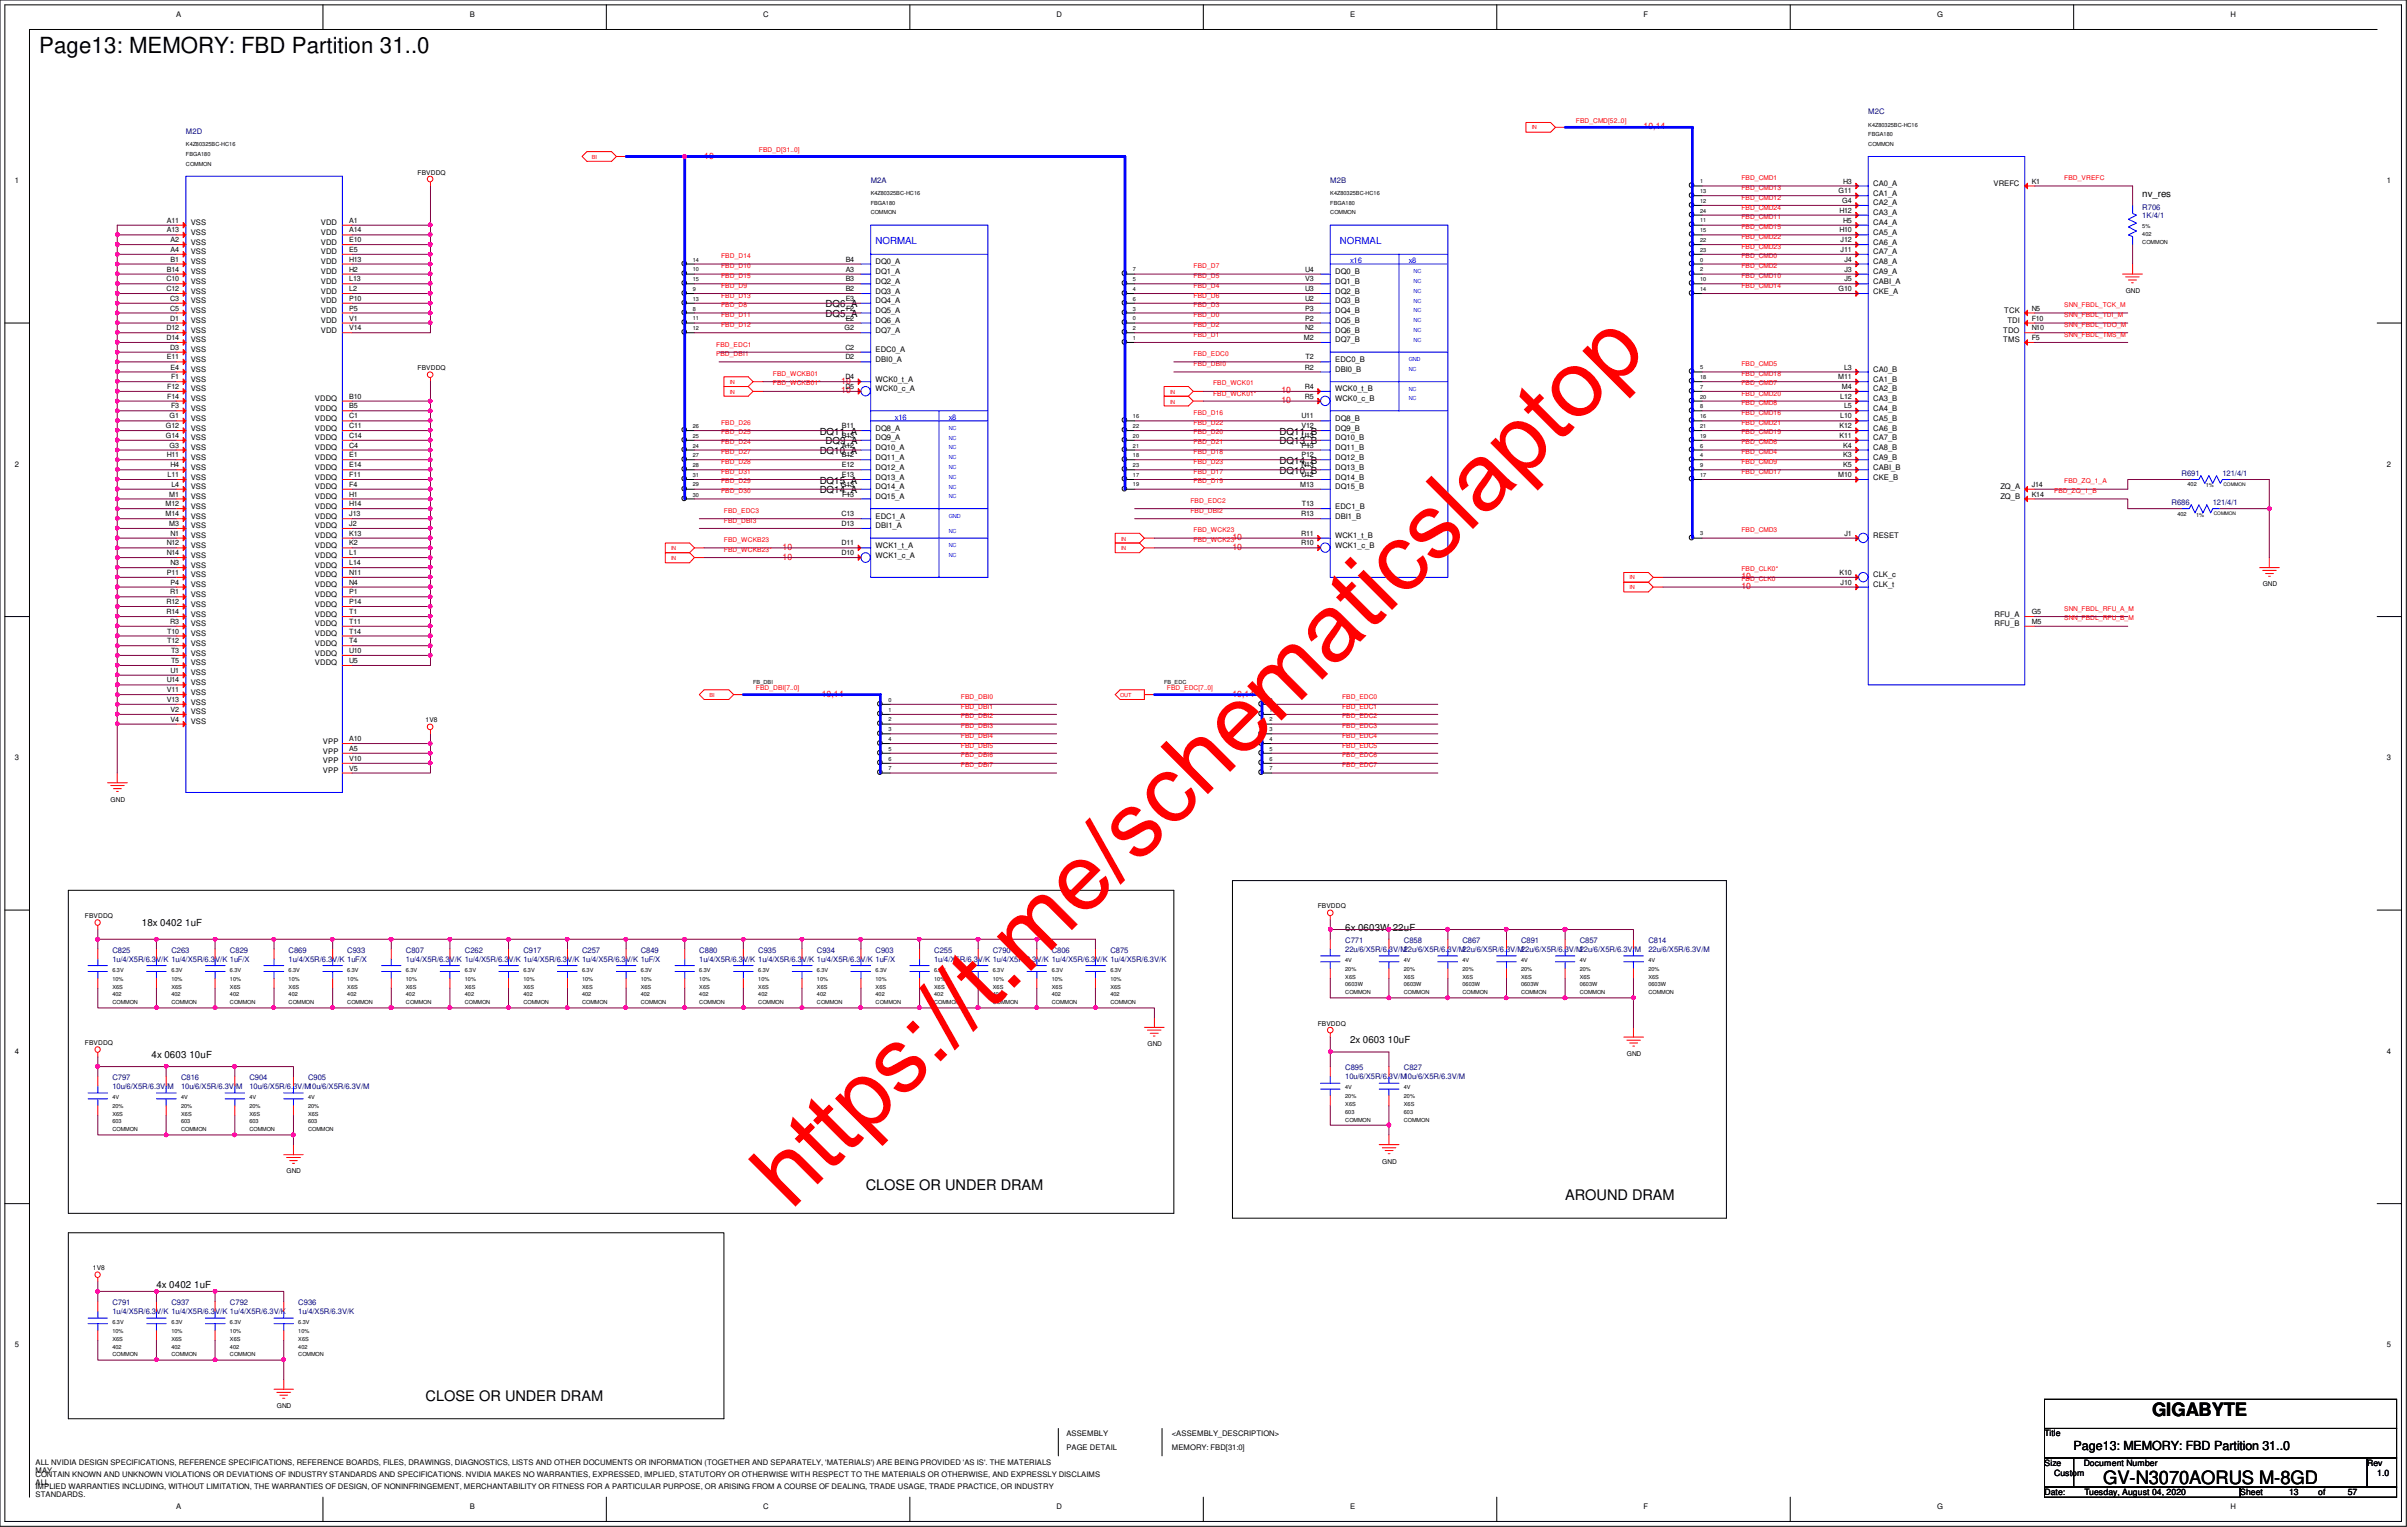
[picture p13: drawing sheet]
<svg xmlns="http://www.w3.org/2000/svg" width="294mm" height="186mm" viewBox="0 0 294 186" stroke-linecap="round" stroke-linejoin="round" font-family="sans-serif">
<defs><g id="words">
<text font-size="11.4" fill="#f00" x="96.5" y="147.8" transform="rotate(-45 96.5 147.8)">https://t.me/schematicslaptop</text>
<text font-size="2.7" x="4.8" y="6.5">Page13: MEMORY: FBD Partition 31..0</text>
<g font-size="2.2">
<text x="262.6" y="172.8">GIGABYTE</text>
<text x="256.7" y="181.1">GV-N3070AORUS M-8GD</text>
</g>
<g font-size="1.8">
<text x="105.7" y="145.2">CLOSE OR UNDER DRAM</text>
<text x="191" y="146.4">AROUND DRAM</text>
<text x="51.9" y="170.9">CLOSE OR UNDER DRAM</text>
</g>
<text font-size="1.5" x="253.1" y="176.9">Page13: MEMORY: FBD Partition 31..0</text>
<g font-size="1.2" fill="#00f">
<text x="106.8" y="29.8">NORMAL</text>
<text x="163.5" y="29.8">NORMAL</text>
</g>
<g font-size="1.2">
<text x="261.5" y="24">nv_res</text>
<text x="100.8" y="38.7">DQ5_A</text>
<text x="100.8" y="37.5">DQ6_A</text>
<text x="100" y="53">DQ11_A</text>
<text x="156.2" y="53">DQ11_B</text>
<text x="100" y="59">DQ15_A</text>
<text x="100" y="55.4">DQ10_A</text>
<text x="100.8" y="54.2">DQ9_A</text>
<text x="156.2" y="57.8">DQ10_B</text>
<text x="156.2" y="56.6">DQ14_B</text>
<text x="156.2" y="54.2">DQ13_B</text>
<text x="100" y="60.2">DQ14_A</text>
<text x="17.3" y="112.9">18x 0402 1uF</text>
<text x="164.2" y="113.5">6x 0603W 22uF</text>
<text x="18.5" y="129.1">4x 0603 10uF</text>
<text x="164.8" y="127.3">2x 0603 10uF</text>
<text x="19.1" y="157.1">4x 0402 1uF</text>
</g>
<g font-size="1.1" fill="#f00">
<text x="200.6" y="15.8">10,14</text>
<text x="85.9" y="19.3">10</text>
<text x="102.7" y="46.8">10</text>
<text x="102.7" y="48">10</text>
<text x="156.4" y="49.2">10</text>
<text x="156.4" y="48">10</text>
<text x="150.4" y="65.9">10</text>
<text x="95.5" y="68.3">10</text>
<text x="95.5" y="67.1">10</text>
<text x="150.4" y="67.1">10</text>
<text x="212.5" y="71.9">10</text>
<text x="212.5" y="70.7">10</text>
<text x="100.3" y="85">10,14</text>
<text x="150.4" y="85">10,14</text>
</g>
<g font-size="1.1">
<text x="249.5" y="175.3">Title</text>
<text x="249.5" y="178.9">Size</text>
<text x="254.3" y="178.9">Document Number</text>
<text x="288.9" y="178.9">Rev</text>
<text x="249.5" y="182.4">Date:</text>
<text x="250.7" y="180">Custom</text>
<text x="254.4" y="182.4">Tuesday, August 04, 2020</text>
<text x="273.4" y="182.4">Sheet</text>
<text x="279.4" y="182.4">13</text>
<text x="282.9" y="182.4">of</text>
<text x="286.5" y="182.4">57</text>
<text x="290.1" y="180">1.0</text>
</g>
<g font-size=".9">
<text x="21.5" y="2">A</text>
<text x="57.3" y="2">B</text>
<text x="93.1" y="2">C</text>
<text x="129" y="2">D</text>
<text x="164.8" y="2">E</text>
<text x="200.6" y="2">F</text>
<text x="236.4" y="2">G</text>
<text x="272.2" y="2">H</text>
<text x="1.8" y="22.4">1</text>
<text x="224.4" y="23.6">G11</text>
<text x="225" y="22.4">H3</text>
<text x="228.6" y="23.9">CA1_A</text>
<text x="228.6" y="22.7">CA0_A</text>
<text x="243.3" y="22.7">VREFC</text>
<text x="247.9" y="22.4">K1</text>
<text x="291.3" y="22.4">1</text>
<text x="20.4" y="28.4">A13</text>
<text x="20.4" y="27.2">A11</text>
<text x="20.8" y="29.5">A2</text>
<text x="23.3" y="29.8">VSS</text>
<text x="23.3" y="28.7">VSS</text>
<text x="23.3" y="27.5">VSS</text>
<text x="39.2" y="29.8">VDD</text>
<text x="39.2" y="28.7">VDD</text>
<text x="39.2" y="27.5">VDD</text>
<text x="42.6" y="29.5">E10</text>
<text x="42.6" y="28.4">A14</text>
<text x="42.6" y="27.2">A1</text>
<text x="224.5" y="28.4">H10</text>
<text x="224.5" y="26">H12</text>
<text x="224.6" y="29.5">J12</text>
<text x="224.8" y="24.8">G4</text>
<text x="225" y="27.2">H5</text>
<text x="228.6" y="29.8">CA6_A</text>
<text x="228.6" y="28.7">CA5_A</text>
<text x="228.6" y="27.5">CA4_A</text>
<text x="228.6" y="26.3">CA3_A</text>
<text x="228.6" y="25.1">CA2_A</text>
<text x="20.3" y="35.5">C12</text>
<text x="20.3" y="34.3">C10</text>
<text x="20.4" y="33.1">B14</text>
<text x="20.8" y="31.9">B1</text>
<text x="20.8" y="30.7">A4</text>
<text x="23.3" y="35.8">VSS</text>
<text x="23.3" y="34.6">VSS</text>
<text x="23.3" y="33.4">VSS</text>
<text x="23.3" y="32.3">VSS</text>
<text x="23.3" y="31">VSS</text>
<text x="39.2" y="35.8">VDD</text>
<text x="39.2" y="34.6">VDD</text>
<text x="39.2" y="33.4">VDD</text>
<text x="39.2" y="32.3">VDD</text>
<text x="39.2" y="31">VDD</text>
<text x="42.6" y="35.5">L2</text>
<text x="42.6" y="34.3">L13</text>
<text x="42.6" y="33.1">H2</text>
<text x="42.6" y="31.9">H13</text>
<text x="42.6" y="30.7">E5</text>
<text x="103.2" y="35.5">B2</text>
<text x="103.2" y="34.3">B3</text>
<text x="103.2" y="33.1">A3</text>
<text x="103.2" y="31.9">B4</text>
<text x="106.8" y="35.8">DQ3_A</text>
<text x="106.8" y="34.6">DQ2_A</text>
<text x="106.8" y="33.4">DQ1_A</text>
<text x="106.8" y="32.3">DQ0_A</text>
<text x="159.3" y="35.5">U3</text>
<text x="159.3" y="34.3">V3</text>
<text x="159.3" y="33.1">U4</text>
<text x="162.9" y="35.8">DQ2_B</text>
<text x="162.9" y="34.6">DQ1_B</text>
<text x="162.9" y="33.4">DQ0_B</text>
<text x="224.4" y="35.5">G10</text>
<text x="224.6" y="30.7">J11</text>
<text x="225.1" y="34.3">J5</text>
<text x="225.1" y="33.1">J3</text>
<text x="225.1" y="31.9">J4</text>
<text x="228.6" y="35.8">CKE_A</text>
<text x="228.6" y="34.6">CABI_A</text>
<text x="228.6" y="33.4">CA9_A</text>
<text x="228.6" y="32.3">CA8_A</text>
<text x="228.6" y="31">CA7_A</text>
<text x="20.3" y="41.5">D14</text>
<text x="20.3" y="40.3">D12</text>
<text x="20.8" y="39.1">D1</text>
<text x="20.8" y="37.9">C5</text>
<text x="20.8" y="36.7">C3</text>
<text x="23.3" y="41.8">VSS</text>
<text x="23.3" y="40.6">VSS</text>
<text x="23.3" y="39.4">VSS</text>
<text x="23.3" y="38.2">VSS</text>
<text x="23.3" y="37">VSS</text>
<text x="39.2" y="40.6">VDD</text>
<text x="39.2" y="39.4">VDD</text>
<text x="39.2" y="38.2">VDD</text>
<text x="39.2" y="37">VDD</text>
<text x="42.6" y="40.3">V14</text>
<text x="42.6" y="39.1">V1</text>
<text x="42.6" y="37.9">P5</text>
<text x="42.6" y="36.7">P10</text>
<text x="103.1" y="40.3">G2</text>
<text x="103.2" y="39.1">E2</text>
<text x="103.2" y="36.7">E3</text>
<text x="103.3" y="37.9">F2</text>
<text x="106.8" y="40.6">DQ7_A</text>
<text x="106.8" y="39.4">DQ6_A</text>
<text x="106.8" y="38.2">DQ5_A</text>
<text x="106.8" y="37">DQ4_A</text>
<text x="159.1" y="41.5">M2</text>
<text x="159.3" y="40.3">N2</text>
<text x="159.3" y="39.1">P2</text>
<text x="159.3" y="37.9">P3</text>
<text x="159.3" y="36.7">U2</text>
<text x="162.9" y="41.8">DQ7_B</text>
<text x="162.9" y="40.6">DQ6_B</text>
<text x="162.9" y="39.4">DQ5_B</text>
<text x="162.9" y="38.2">DQ4_B</text>
<text x="162.9" y="37">DQ3_B</text>
<text x="244.5" y="41.8">TMS</text>
<text x="244.5" y="40.6">TDO</text>
<text x="244.6" y="38.2">TCK</text>
<text x="245" y="39.4">TDI</text>
<text x="247.9" y="41.5">F5</text>
<text x="247.9" y="40.3">N10</text>
<text x="247.9" y="39.1">F10</text>
<text x="247.9" y="37.9">N5</text>
<text x="20.4" y="43.9">E11</text>
<text x="20.4" y="47.5">F12</text>
<text x="20.8" y="42.7">D3</text>
<text x="20.8" y="45.1">E4</text>
<text x="20.9" y="46.3">F1</text>
<text x="23.3" y="47.8">VSS</text>
<text x="23.3" y="46.6">VSS</text>
<text x="23.3" y="45.4">VSS</text>
<text x="23.3" y="44.2">VSS</text>
<text x="23.3" y="43">VSS</text>
<text x="103.2" y="47.5">D5</text>
<text x="103.2" y="46.3">D4</text>
<text x="103.2" y="43.9">D2</text>
<text x="103.2" y="42.7">C2</text>
<text x="106.8" y="47.8">WCK0_c_A</text>
<text x="106.8" y="46.6">WCK0_t_A</text>
<text x="106.8" y="44.2">DBI0_A</text>
<text x="106.8" y="43">EDC0_A</text>
<text x="159.3" y="47.5">R4</text>
<text x="159.3" y="45.1">R2</text>
<text x="159.3" y="43.9">T2</text>
<text x="162.9" y="47.8">WCK0_t_B</text>
<text x="162.9" y="45.4">DBI0_B</text>
<text x="162.9" y="44.2">EDC0_B</text>
<text x="224.3" y="46.3">M11</text>
<text x="224.8" y="47.5">M4</text>
<text x="225" y="45.1">L3</text>
<text x="228.6" y="47.8">CA2_B</text>
<text x="228.6" y="46.6">CA1_B</text>
<text x="228.6" y="45.4">CA0_B</text>
<text x="20.2" y="53.4">G14</text>
<text x="20.2" y="52.2">G12</text>
<text x="20.4" y="48.6">F14</text>
<text x="20.7" y="51.1">G1</text>
<text x="20.9" y="49.8">F3</text>
<text x="23.3" y="53.7">VSS</text>
<text x="23.3" y="52.5">VSS</text>
<text x="23.3" y="51.4">VSS</text>
<text x="23.3" y="50.2">VSS</text>
<text x="23.3" y="48.9">VSS</text>
<text x="38.4" y="53.7">VDDQ</text>
<text x="38.4" y="52.5">VDDQ</text>
<text x="38.4" y="51.4">VDDQ</text>
<text x="38.4" y="50.2">VDDQ</text>
<text x="38.4" y="48.9">VDDQ</text>
<text x="42.6" y="53.4">C14</text>
<text x="42.6" y="52.2">C11</text>
<text x="42.6" y="51.1">C1</text>
<text x="42.6" y="49.8">B5</text>
<text x="42.6" y="48.6">B10</text>
<text x="102.7" y="53.4">B13</text>
<text x="102.7" y="52.2">B11</text>
<text x="106.8" y="53.7">DQ9_A</text>
<text x="106.8" y="52.5">DQ8_A</text>
<text x="158.8" y="53.4">U13</text>
<text x="158.8" y="52.2">V12</text>
<text x="158.8" y="51.1">U11</text>
<text x="159.3" y="48.6">R5</text>
<text x="162.9" y="53.7">DQ10_B</text>
<text x="162.9" y="52.5">DQ9_B</text>
<text x="162.9" y="51.4">DQ8_B</text>
<text x="162.9" y="48.9">WCK0_c_B</text>
<text x="224.5" y="53.4">K11</text>
<text x="224.5" y="52.2">K12</text>
<text x="224.6" y="51.1">L10</text>
<text x="224.6" y="48.6">L12</text>
<text x="225" y="49.8">L5</text>
<text x="228.6" y="53.7">CA7_B</text>
<text x="228.6" y="52.5">CA6_B</text>
<text x="228.6" y="51.4">CA5_B</text>
<text x="228.6" y="50.2">CA4_B</text>
<text x="228.6" y="48.9">CA3_B</text>
<text x="1.8" y="56.9">2</text>
<text x="20.4" y="55.8">H11</text>
<text x="20.4" y="58.2">L11</text>
<text x="20.7" y="54.6">G3</text>
<text x="20.8" y="57">H4</text>
<text x="20.9" y="59.4">L4</text>
<text x="23.3" y="59.7">VSS</text>
<text x="23.3" y="58.5">VSS</text>
<text x="23.3" y="57.3">VSS</text>
<text x="23.3" y="56.1">VSS</text>
<text x="23.3" y="54.9">VSS</text>
<text x="38.4" y="59.7">VDDQ</text>
<text x="38.4" y="58.5">VDDQ</text>
<text x="38.4" y="57.3">VDDQ</text>
<text x="38.4" y="56.1">VDDQ</text>
<text x="38.4" y="54.9">VDDQ</text>
<text x="42.6" y="59.4">F4</text>
<text x="42.6" y="58.2">F11</text>
<text x="42.6" y="57">E14</text>
<text x="42.6" y="55.8">E1</text>
<text x="42.6" y="54.6">C4</text>
<text x="102.6" y="59.4">G13</text>
<text x="102.7" y="58.2">E13</text>
<text x="102.7" y="57">E12</text>
<text x="102.7" y="55.8">B12</text>
<text x="102.7" y="54.6">A12</text>
<text x="106.8" y="59.7">DQ14_A</text>
<text x="106.8" y="58.5">DQ13_A</text>
<text x="106.8" y="57.3">DQ12_A</text>
<text x="106.8" y="56.1">DQ11_A</text>
<text x="106.8" y="54.9">DQ10_A</text>
<text x="158.7" y="59.4">M13</text>
<text x="158.8" y="58.2">U12</text>
<text x="158.8" y="57">N13</text>
<text x="158.8" y="55.8">P12</text>
<text x="158.8" y="54.6">P13</text>
<text x="162.9" y="59.7">DQ15_B</text>
<text x="162.9" y="58.5">DQ14_B</text>
<text x="162.9" y="57.3">DQ13_B</text>
<text x="162.9" y="56.1">DQ12_B</text>
<text x="162.9" y="54.9">DQ11_B</text>
<text x="224.3" y="58.2">M10</text>
<text x="225" y="57">K5</text>
<text x="225" y="55.8">K3</text>
<text x="225" y="54.6">K4</text>
<text x="228.6" y="58.5">CKE_B</text>
<text x="228.6" y="57.3">CABI_B</text>
<text x="228.6" y="56.1">CA9_B</text>
<text x="228.6" y="54.9">CA8_B</text>
<text x="244.1" y="59.7">ZQ_A</text>
<text x="247.9" y="59.4">J14</text>
<text x="291.3" y="56.9">2</text>
<text x="20.2" y="63">M14</text>
<text x="20.2" y="61.8">M12</text>
<text x="20.7" y="64.2">M3</text>
<text x="20.7" y="60.6">M1</text>
<text x="20.8" y="65.4">N1</text>
<text x="23.3" y="65.7">VSS</text>
<text x="23.3" y="64.5">VSS</text>
<text x="23.3" y="63.3">VSS</text>
<text x="23.3" y="62.1">VSS</text>
<text x="23.3" y="60.9">VSS</text>
<text x="38.4" y="65.7">VDDQ</text>
<text x="38.4" y="64.5">VDDQ</text>
<text x="38.4" y="63.3">VDDQ</text>
<text x="38.4" y="62.1">VDDQ</text>
<text x="38.4" y="60.9">VDDQ</text>
<text x="42.6" y="65.4">K13</text>
<text x="42.6" y="64.2">J2</text>
<text x="42.6" y="63">J13</text>
<text x="42.6" y="61.8">H14</text>
<text x="42.6" y="60.6">H1</text>
<text x="102.7" y="64.2">D13</text>
<text x="102.7" y="63">C13</text>
<text x="102.8" y="60.6">F13</text>
<text x="106.8" y="64.5">DBI1_A</text>
<text x="106.8" y="63.3">EDC1_A</text>
<text x="106.8" y="60.9">DQ15_A</text>
<text x="158.8" y="65.4">R11</text>
<text x="158.8" y="63">R13</text>
<text x="158.9" y="61.8">T13</text>
<text x="162.9" y="65.7">WCK1_t_B</text>
<text x="162.9" y="63.3">DBI1_B</text>
<text x="162.9" y="62.1">EDC1_B</text>
<text x="225.1" y="65.4">J1</text>
<text x="228.6" y="65.7">RESET</text>
<text x="244.1" y="60.9">ZQ_B</text>
<text x="247.9" y="60.6">K14</text>
<text x="20.4" y="70.1">P11</text>
<text x="20.4" y="67.7">N14</text>
<text x="20.4" y="66.5">N12</text>
<text x="20.8" y="71.3">P4</text>
<text x="20.8" y="69">N3</text>
<text x="23.3" y="71.6">VSS</text>
<text x="23.3" y="70.4">VSS</text>
<text x="23.3" y="69.3">VSS</text>
<text x="23.3" y="68.1">VSS</text>
<text x="23.3" y="66.8">VSS</text>
<text x="38.4" y="71.6">VDDQ</text>
<text x="38.4" y="70.4">VDDQ</text>
<text x="38.4" y="69.3">VDDQ</text>
<text x="38.4" y="68.1">VDDQ</text>
<text x="38.4" y="66.8">VDDQ</text>
<text x="42.6" y="71.3">N4</text>
<text x="42.6" y="70.1">N11</text>
<text x="42.6" y="69">L14</text>
<text x="42.6" y="67.7">L1</text>
<text x="42.6" y="66.5">K2</text>
<text x="102.7" y="67.7">D10</text>
<text x="102.7" y="66.5">D11</text>
<text x="106.8" y="68.1">WCK1_c_A</text>
<text x="106.8" y="66.8">WCK1_t_A</text>
<text x="158.8" y="66.5">R10</text>
<text x="162.9" y="66.8">WCK1_c_B</text>
<text x="224.5" y="70.1">K10</text>
<text x="224.6" y="71.3">J10</text>
<text x="228.6" y="71.6">CLK_t</text>
<text x="228.6" y="70.4">CLK_c</text>
<text x="20.3" y="74.9">R14</text>
<text x="20.3" y="73.7">R12</text>
<text x="20.4" y="77.3">T10</text>
<text x="20.8" y="76.1">R3</text>
<text x="20.8" y="72.5">R1</text>
<text x="23.3" y="77.6">VSS</text>
<text x="23.3" y="76.4">VSS</text>
<text x="23.3" y="75.2">VSS</text>
<text x="23.3" y="74">VSS</text>
<text x="23.3" y="72.8">VSS</text>
<text x="38.4" y="77.6">VDDQ</text>
<text x="38.4" y="76.4">VDDQ</text>
<text x="38.4" y="75.2">VDDQ</text>
<text x="38.4" y="74">VDDQ</text>
<text x="38.4" y="72.8">VDDQ</text>
<text x="42.6" y="77.3">T14</text>
<text x="42.6" y="76.1">T11</text>
<text x="42.6" y="74.9">T1</text>
<text x="42.6" y="73.7">P14</text>
<text x="42.6" y="72.5">P1</text>
<text x="243.4" y="76.4">RFU_B</text>
<text x="243.4" y="75.2">RFU_A</text>
<text x="247.9" y="76.1">M5</text>
<text x="247.9" y="74.9">G5</text>
<text x="20.4" y="83.3">U14</text>
<text x="20.4" y="78.5">T12</text>
<text x="20.8" y="82.1">U1</text>
<text x="20.9" y="80.9">T5</text>
<text x="20.9" y="79.7">T3</text>
<text x="23.3" y="83.6">VSS</text>
<text x="23.3" y="82.4">VSS</text>
<text x="23.3" y="81.2">VSS</text>
<text x="23.3" y="80">VSS</text>
<text x="23.3" y="78.8">VSS</text>
<text x="38.4" y="81.2">VDDQ</text>
<text x="38.4" y="80">VDDQ</text>
<text x="38.4" y="78.8">VDDQ</text>
<text x="42.6" y="80.9">U5</text>
<text x="42.6" y="79.7">U10</text>
<text x="42.6" y="78.5">T4</text>
<text x="20.4" y="85.6">V13</text>
<text x="20.4" y="84.5">V11</text>
<text x="20.8" y="88.1">V4</text>
<text x="20.8" y="86.9">V2</text>
<text x="23.3" y="88.3">VSS</text>
<text x="23.3" y="87.2">VSS</text>
<text x="23.3" y="86">VSS</text>
<text x="23.3" y="84.8">VSS</text>
<text x="1.8" y="92.8">3</text>
<text x="39.4" y="94.3">VPP</text>
<text x="39.4" y="93.1">VPP</text>
<text x="39.4" y="91.9">VPP</text>
<text x="39.4" y="90.7">VPP</text>
<text x="42.6" y="94">V5</text>
<text x="42.6" y="92.8">V10</text>
<text x="42.6" y="91.6">A5</text>
<text x="42.6" y="90.4">A10</text>
<text x="291.3" y="92.8">3</text>
<text x="1.8" y="128.6">4</text>
<text x="291.3" y="128.6">4</text>
<text x="1.8" y="164.4">5</text>
<text x="291.3" y="164.4">5</text>
<text x="4.3" y="178.7">ALL NVIDIA DESIGN SPECIFICATIONS, REFERENCE SPECIFICATIONS, REFERENCE BOARDS, FILES, DRAWINGS, DIAGNOSTICS, LISTS AND OTHER DOCUMENTS OR INFORMATION (TOGETHER AND SEPARATELY, 'MATERIALS') ARE BEING PROVIDED 'AS IS'. THE MATERIALS</text>
<text x="4.3" y="179.7">MAY</text>
<text x="130.1" y="177">PAGE DETAIL</text>
<text x="130.1" y="175.3">ASSEMBLY</text>
<text x="143" y="175.3">&lt;ASSEMBLY_DESCRIPTION&gt;</text>
<text x="143" y="177">MEMORY: FBD[31:0]</text>
<text x="4.3" y="180.2">CONTAIN KNOWN AND UNKNOWN VIOLATIONS OR DEVIATIONS OF INDUSTRY STANDARDS AND SPECIFICATIONS. NVIDIA MAKES NO WARRANTIES, EXPRESSED, IMPLIED, STATUTORY OR OTHERWISE WITH RESPECT TO THE MATERIALS OR OTHERWISE, AND EXPRESSLY DISCLAIMS</text>
<text x="4.3" y="181.1">ALL</text>
<text x="4.3" y="181.7">IMPLIED WARRANTIES INCLUDING, WITHOUT LIMITATION, THE WARRANTIES OF DESIGN, OF NONINFRINGEMENT, MERCHANTABILITY OR FITNESS FOR A PARTICULAR PURPOSE, OR ARISING FROM A COURSE OF DEALING, TRADE USAGE, TRADE PRACTICE, OR INDUSTRY</text>
<text x="4.3" y="182.7">STANDARDS.</text>
<text x="21.5" y="184.1">A</text>
<text x="57.3" y="184.1">B</text>
<text x="93.1" y="184.1">C</text>
<text x="129" y="184.1">D</text>
<text x="164.8" y="184.1">E</text>
<text x="200.6" y="184.1">F</text>
<text x="236.4" y="184.1">G</text>
<text x="272.2" y="184.1">H</text>
</g>
<g font-size=".9" fill="#000080">
<text x="22.7" y="16.4">M2D</text>
<text x="228" y="14">M2C</text>
<text x="106.3" y="22.4">M2A</text>
<text x="162.3" y="22.4">M2B</text>
<text x="261.5" y="26.6">1K/4/1</text>
<text x="261.5" y="25.6">R706</text>
<text x="266.2" y="58">R691</text>
<text x="271.2" y="58">121/4/1</text>
<text x="265" y="61.6">R686</text>
<text x="270" y="61.6">121/4/1</text>
<text x="13.7" y="117.3">1u/4/X5R/6.3V/K 1u/4/X5R/6.3V/K 1uF/X</text>
<text x="13.7" y="116.3">C825</text>
<text x="20.9" y="116.3">C263</text>
<text x="28.1" y="116.3">C829</text>
<text x="35.2" y="117.3">1u/4/X5R/6.3V/K 1uF/X</text>
<text x="35.2" y="116.3">C869</text>
<text x="42.4" y="116.3">C933</text>
<text x="49.5" y="117.3">1u/4/X5R/6.3V/K 1u/4/X5R/6.3V/K 1u/4/X5R/6.3V/K 1u/4/X5R/6.3V/K 1uF/X</text>
<text x="49.5" y="116.3">C807</text>
<text x="56.7" y="116.3">C262</text>
<text x="63.9" y="116.3">C917</text>
<text x="71" y="116.3">C257</text>
<text x="78.2" y="116.3">C849</text>
<text x="85.3" y="117.3">1u/4/X5R/6.3V/K 1u/4/X5R/6.3V/K 1u/4/X5R/6.3V/K 1uF/X</text>
<text x="85.3" y="116.3">C880</text>
<text x="92.5" y="116.3">C935</text>
<text x="99.7" y="116.3">C934</text>
<text x="106.8" y="116.3">C903</text>
<text x="114" y="117.3">1u/4/X5R/6.3V/K 1u/4/X5R/6.3V/K 1u/4/X5R/6.3V/K 1u/4/X5R/6.3V/K</text>
<text x="114" y="116.3">C255</text>
<text x="121.2" y="116.3">C790</text>
<text x="128.4" y="116.3">C806</text>
<text x="135.5" y="116.3">C875</text>
<text x="164.2" y="116.2">22u/6/X5R/6.3V/M22u/6/X5R/6.3V/M22u/6/X5R/6.3V/M22u/6/X5R/6.3V/M22u/6/X5R/6.3V/M</text>
<text x="164.2" y="115.1">C771</text>
<text x="171.3" y="115.1">C858</text>
<text x="178.5" y="115.1">C867</text>
<text x="185.6" y="115.1">C891</text>
<text x="192.8" y="115.1">C857</text>
<text x="201.2" y="116.2">22u/6/X5R/6.3V/M</text>
<text x="201.2" y="115.1">C814</text>
<text x="13.7" y="131.8">C797</text>
<text x="22.1" y="131.8">C816</text>
<text x="30.4" y="131.8">C904</text>
<text x="37.6" y="131.8">C905</text>
<text x="164.2" y="130.6">C895</text>
<text x="164.2" y="131.7">10u/6/X5R/6.3V/M10u/6/X5R/6.3V/M</text>
<text x="171.3" y="130.6">C827</text>
<text x="13.7" y="132.9">10u/6/X5R/6.3V/M</text>
<text x="22.1" y="132.9">10u/6/X5R/6.3V/M</text>
<text x="30.4" y="132.9">10u/6/X5R/6.3V/M10u/6/X5R/6.3V/M</text>
<text x="13.7" y="160.4">1u/4/X5R/6.3V/K 1u/4/X5R/6.3V/K 1u/4/X5R/6.3V/K</text>
<text x="13.7" y="159.3">C791</text>
<text x="20.9" y="159.3">C937</text>
<text x="28.1" y="159.3">C792</text>
<text x="36.4" y="160.4">1u/4/X5R/6.3V/K</text>
<text x="36.4" y="159.3">C936</text>
</g>
<g font-size=".9" fill="#00f">
<text x="164.8" y="32.1">x16</text>
<text x="171.9" y="32.1">x8</text>
<text x="109.2" y="51.2">x16</text>
<text x="115.8" y="51.2">x8</text>
</g>
<g font-size=".8" fill="#f00">
<text x="192.3" y="15">FBD_CMD[52..0]</text>
<text x="92.6" y="18.5">FBD_D[31..0]</text>
<text x="212.5" y="23.2">FBD_CMD13</text>
<text x="212.5" y="22">FBD_CMD1</text>
<text x="251.9" y="22">FBD_VREFC</text>
<text x="212.5" y="26.8">FBD_CMD11</text>
<text x="212.5" y="24.4">FBD_CMD12</text>
<text x="212.5" y="27.9">FBD_CMD15</text>
<text x="212.5" y="29.1">FBD_CMD22</text>
<text x="212.5" y="25.6">FBD_CMD24</text>
<text x="88" y="32.7">FBD_D10</text>
<text x="88" y="31.5">FBD_D14</text>
<text x="88" y="33.9">FBD_D15</text>
<text x="88" y="35.1">FBD_D9</text>
<text x="145.7" y="35.1">FBD_D4</text>
<text x="145.7" y="33.9">FBD_D5</text>
<text x="145.7" y="32.7">FBD_D7</text>
<text x="212.5" y="31.5">FBD_CMD0</text>
<text x="212.5" y="33.9">FBD_CMD10</text>
<text x="212.5" y="35.1">FBD_CMD14</text>
<text x="212.5" y="30.4">FBD_CMD23</text>
<text x="212.5" y="32.7">FBD_CMD2</text>
<text x="88" y="38.7">FBD_D11</text>
<text x="88" y="39.9">FBD_D12</text>
<text x="88" y="36.3">FBD_D13</text>
<text x="88" y="37.5">FBD_D8</text>
<text x="145.7" y="38.7">FBD_D0</text>
<text x="145.7" y="41.1">FBD_D1</text>
<text x="145.7" y="39.9">FBD_D2</text>
<text x="145.7" y="37.5">FBD_D3</text>
<text x="145.7" y="36.3">FBD_D6</text>
<text x="251.9" y="37.5">SNN_FBDL_TCK_M</text>
<text x="251.9" y="38.7">SNN_FBDL_TDI_M</text>
<text x="251.9" y="39.9">SNN_FBDL_TDO_M</text>
<text x="251.9" y="41.1">SNN_FBDL_TMS_M</text>
<text x="87.4" y="43.5">FBD_DBI1</text>
<text x="87.4" y="42.3">FBD_EDC1</text>
<text x="94.3" y="45.8">FBD_WCKB01</text>
<text x="94.3" y="47">FBD_WCKB01*</text>
<text x="145.7" y="44.7">FBD_DBI0</text>
<text x="145.7" y="43.5">FBD_EDC0</text>
<text x="148" y="47">FBD_WCK01</text>
<text x="212.5" y="45.8">FBD_CMD18</text>
<text x="212.5" y="44.7">FBD_CMD5</text>
<text x="212.5" y="47">FBD_CMD7</text>
<text x="88" y="53">FBD_D25</text>
<text x="88" y="51.8">FBD_D26</text>
<text x="145.7" y="50.6">FBD_D16</text>
<text x="145.7" y="53">FBD_D20</text>
<text x="145.7" y="51.8">FBD_D22</text>
<text x="148" y="48.3">FBD_WCK01*</text>
<text x="212.5" y="50.6">FBD_CMD16</text>
<text x="212.5" y="53">FBD_CMD19</text>
<text x="212.5" y="48.3">FBD_CMD20</text>
<text x="212.5" y="51.8">FBD_CMD21</text>
<text x="212.5" y="49.4">FBD_CMD8</text>
<text x="88" y="54.2">FBD_D24</text>
<text x="88" y="55.4">FBD_D27</text>
<text x="88" y="56.6">FBD_D28</text>
<text x="88" y="59">FBD_D29</text>
<text x="88" y="57.8">FBD_D31</text>
<text x="145.7" y="57.8">FBD_D17</text>
<text x="145.7" y="55.4">FBD_D18</text>
<text x="145.7" y="59">FBD_D19</text>
<text x="145.7" y="54.2">FBD_D21</text>
<text x="145.7" y="56.6">FBD_D23</text>
<text x="212.5" y="57.8">FBD_CMD17</text>
<text x="212.5" y="55.4">FBD_CMD4</text>
<text x="212.5" y="54.2">FBD_CMD6</text>
<text x="212.5" y="56.6">FBD_CMD9</text>
<text x="251.9" y="59">FBD_ZQ_1_A</text>
<text x="88" y="60.2">FBD_D30</text>
<text x="88.3" y="63.8">FBD_DBI3</text>
<text x="88.3" y="62.6">FBD_EDC3</text>
<text x="145.3" y="62.6">FBD_DBI2</text>
<text x="145.3" y="61.4">FBD_EDC2</text>
<text x="145.7" y="64.9">FBD_WCK23</text>
<text x="212.5" y="64.9">FBD_CMD3</text>
<text x="250.7" y="60.2">FBD_ZQ_1_B</text>
<text x="88.3" y="66.2">FBD_WCKB23</text>
<text x="88.3" y="67.4">FBD_WCKB23*</text>
<text x="145.7" y="66.2">FBD_WCK23*</text>
<text x="212.5" y="70.9">FBD_CLK0</text>
<text x="212.5" y="69.7">FBD_CLK0*</text>
<text x="251.9" y="74.5">SNN_FBDL_RFU_A_M</text>
<text x="251.9" y="75.7">SNN_FBDL_RFU_B_M</text>
<text x="92.2" y="84.2">FBD_DBI[7..0]</text>
<text x="117.3" y="85.3">FBD_DBI0</text>
<text x="117.3" y="86.4">FBD_DBI1</text>
<text x="117.3" y="87.6">FBD_DBI2</text>
<text x="117.3" y="88.8">FBD_DBI3</text>
<text x="142.4" y="84.2">FBD_EDC[7..0]</text>
<text x="163.8" y="85.3">FBD_EDC0</text>
<text x="163.8" y="86.4">FBD_EDC1</text>
<text x="163.8" y="87.6">FBD_EDC2</text>
<text x="163.8" y="88.8">FBD_EDC3</text>
<text x="117.3" y="90">FBD_DBI4</text>
<text x="117.3" y="91.2">FBD_DBI5</text>
<text x="117.3" y="92.4">FBD_DBI6</text>
<text x="117.3" y="93.6">FBD_DBI7</text>
<text x="163.8" y="90">FBD_EDC4</text>
<text x="163.8" y="91.2">FBD_EDC5</text>
<text x="163.8" y="92.4">FBD_EDC6</text>
<text x="163.8" y="93.6">FBD_EDC7</text>
</g>
<g font-size=".8">
<text x="51" y="21.3">FBVDDQ</text>
<text x="259.4" y="35.7">GND</text>
<text x="51" y="45.2">FBVDDQ</text>
<text x="276.1" y="71.5">GND</text>
<text x="51.9" y="88.1">1V8</text>
<text x="13.5" y="97.8">GND</text>
<text x="10.4" y="112">FBVDDQ</text>
<text x="160.8" y="110.8">FBVDDQ</text>
<text x="160.8" y="125.1">FBVDDQ</text>
<text x="10.4" y="127.6">FBVDDQ</text>
<text x="140" y="127.7">GND</text>
<text x="198.5" y="128.9">GND</text>
<text x="35" y="143.2">GND</text>
<text x="168.7" y="142">GND</text>
<text x="11.3" y="155">1V8</text>
<text x="33.8" y="171.8">GND</text>
</g>
<g font-size=".7">
<text x="22.7" y="17.8">K4Z80325BC-HC16</text>
<text x="228" y="16.6">FBGA180</text>
<text x="228" y="17.8">COMMON</text>
<text x="228" y="15.5">K4Z80325BC-HC16</text>
<text x="22.7" y="20.2">COMMON</text>
<text x="22.7" y="19">FBGA180</text>
<text x="106.3" y="23.8">K4Z80325BC-HC16</text>
<text x="162.3" y="23.8">K4Z80325BC-HC16</text>
<text x="207.5" y="23.5">13</text>
<text x="207.5" y="22.4">1</text>
<text x="106.3" y="25">FBGA180</text>
<text x="106.3" y="26.2">COMMON</text>
<text x="162.3" y="26.2">COMMON</text>
<text x="162.3" y="25">FBGA180</text>
<text x="207.5" y="29.5">22</text>
<text x="207.5" y="28.3">15</text>
<text x="207.5" y="27.1">11</text>
<text x="207.5" y="26">24</text>
<text x="207.5" y="24.8">12</text>
<text x="261.5" y="27.9">5%</text>
<text x="261.5" y="28.8">402</text>
<text x="261.5" y="29.8">COMMON</text>
<text x="84.5" y="35.5">9</text>
<text x="84.5" y="34.3">15</text>
<text x="84.5" y="33.1">10</text>
<text x="84.5" y="31.9">14</text>
<text x="138.3" y="35.5">4</text>
<text x="138.3" y="34.3">5</text>
<text x="138.3" y="33.1">7</text>
<text x="207.5" y="35.5">14</text>
<text x="207.5" y="34.3">10</text>
<text x="207.5" y="33.1">2</text>
<text x="207.5" y="31.9">0</text>
<text x="207.5" y="30.7">23</text>
<text x="84.5" y="40.3">12</text>
<text x="84.5" y="39.1">11</text>
<text x="84.5" y="37.9">8</text>
<text x="84.5" y="36.7">13</text>
<text x="138.3" y="41.4">1</text>
<text x="138.3" y="40.3">2</text>
<text x="138.3" y="39.1">0</text>
<text x="138.3" y="37.9">3</text>
<text x="138.3" y="36.7">6</text>
<text x="207.5" y="47.4">7</text>
<text x="207.5" y="46.2">18</text>
<text x="207.5" y="45">5</text>
<text x="84.5" y="53.4">25</text>
<text x="84.5" y="52.2">26</text>
<text x="138.3" y="53.4">20</text>
<text x="138.3" y="52.2">22</text>
<text x="138.3" y="51">16</text>
<text x="207.5" y="53.4">19</text>
<text x="207.5" y="52.2">21</text>
<text x="207.5" y="51">16</text>
<text x="207.5" y="49.8">8</text>
<text x="207.5" y="48.6">20</text>
<text x="84.5" y="59.4">29</text>
<text x="84.5" y="58.2">31</text>
<text x="84.5" y="57">28</text>
<text x="84.5" y="55.8">27</text>
<text x="84.5" y="54.6">24</text>
<text x="138.3" y="59.4">19</text>
<text x="138.3" y="58.2">17</text>
<text x="138.3" y="57">23</text>
<text x="138.3" y="55.8">18</text>
<text x="138.3" y="54.6">21</text>
<text x="207.5" y="58.2">17</text>
<text x="207.5" y="57">9</text>
<text x="207.5" y="55.8">4</text>
<text x="207.5" y="54.6">6</text>
<text x="267" y="59.4">402</text>
<text x="269.2" y="59.5">1%</text>
<text x="84.5" y="60.6">30</text>
<text x="207.5" y="65.3">3</text>
<text x="265.7" y="62.9">402</text>
<text x="268" y="63.1">1%</text>
<text x="91.9" y="83.5">FB_DBI</text>
<text x="142.1" y="83.5">FB_EDC</text>
<text x="108.4" y="89.2">3</text>
<text x="108.4" y="88">2</text>
<text x="108.4" y="86.8">1</text>
<text x="108.4" y="85.6">0</text>
<text x="154.9" y="89.2">3</text>
<text x="154.9" y="88">2</text>
<text x="154.9" y="86.8">1</text>
<text x="154.9" y="85.6">0</text>
<text x="108.4" y="94">7</text>
<text x="108.4" y="92.8">6</text>
<text x="108.4" y="91.6">5</text>
<text x="108.4" y="90.4">4</text>
<text x="154.9" y="94">7</text>
<text x="154.9" y="92.8">6</text>
<text x="154.9" y="91.6">5</text>
<text x="154.9" y="90.4">4</text>
<text x="13.7" y="118.6">6.3V</text>
<text x="13.7" y="119.7">10%</text>
<text x="20.9" y="118.6">6.3V</text>
<text x="20.9" y="119.7">10%</text>
<text x="28.1" y="118.6">6.3V</text>
<text x="28.1" y="119.7">10%</text>
<text x="35.2" y="118.6">6.3V</text>
<text x="35.2" y="119.7">10%</text>
<text x="42.4" y="118.6">6.3V</text>
<text x="42.4" y="119.7">10%</text>
<text x="49.5" y="118.6">6.3V</text>
<text x="49.5" y="119.7">10%</text>
<text x="56.7" y="118.6">6.3V</text>
<text x="56.7" y="119.7">10%</text>
<text x="63.9" y="119.7">10%</text>
<text x="63.9" y="118.6">6.3V</text>
<text x="71" y="118.6">6.3V</text>
<text x="71" y="119.7">10%</text>
<text x="78.2" y="118.6">6.3V</text>
<text x="78.2" y="119.7">10%</text>
<text x="85.3" y="118.6">6.3V</text>
<text x="85.3" y="119.7">10%</text>
<text x="92.5" y="118.6">6.3V</text>
<text x="92.5" y="119.7">10%</text>
<text x="99.7" y="118.6">6.3V</text>
<text x="99.7" y="119.7">10%</text>
<text x="106.8" y="118.6">6.3V</text>
<text x="106.8" y="119.7">10%</text>
<text x="114" y="118.6">6.3V</text>
<text x="114" y="119.7">10%</text>
<text x="121.2" y="118.6">6.3V</text>
<text x="121.2" y="119.7">10%</text>
<text x="128.4" y="119.7">10%</text>
<text x="128.4" y="118.6">6.3V</text>
<text x="135.5" y="119.7">10%</text>
<text x="135.5" y="118.6">6.3V</text>
<text x="164.2" y="118.4">20%</text>
<text x="164.2" y="117.4">4V</text>
<text x="164.2" y="119.4">X6S</text>
<text x="171.3" y="118.4">20%</text>
<text x="171.3" y="119.4">X6S</text>
<text x="171.3" y="117.4">4V</text>
<text x="178.5" y="117.4">4V</text>
<text x="178.5" y="119.4">X6S</text>
<text x="178.5" y="118.4">20%</text>
<text x="185.6" y="118.4">20%</text>
<text x="185.6" y="117.4">4V</text>
<text x="185.6" y="119.4">X6S</text>
<text x="192.8" y="118.4">20%</text>
<text x="192.8" y="117.4">4V</text>
<text x="192.8" y="119.4">X6S</text>
<text x="201.2" y="117.4">4V</text>
<text x="201.2" y="119.4">X6S</text>
<text x="201.2" y="118.4">20%</text>
<text x="13.7" y="120.6">X6S</text>
<text x="13.7" y="121.6">402</text>
<text x="13.7" y="122.5">COMMON</text>
<text x="20.9" y="120.6">X6S</text>
<text x="20.9" y="121.6">402</text>
<text x="20.9" y="122.5">COMMON</text>
<text x="28.1" y="120.6">X6S</text>
<text x="28.1" y="121.6">402</text>
<text x="28.1" y="122.5">COMMON</text>
<text x="35.2" y="120.6">X6S</text>
<text x="35.2" y="121.6">402</text>
<text x="35.2" y="122.5">COMMON</text>
<text x="42.4" y="120.6">X6S</text>
<text x="42.4" y="121.6">402</text>
<text x="42.4" y="122.5">COMMON</text>
<text x="49.5" y="120.6">X6S</text>
<text x="49.5" y="121.6">402</text>
<text x="49.5" y="122.5">COMMON</text>
<text x="56.7" y="120.6">X6S</text>
<text x="56.7" y="121.6">402</text>
<text x="56.7" y="122.5">COMMON</text>
<text x="63.9" y="120.6">X6S</text>
<text x="63.9" y="121.6">402</text>
<text x="63.9" y="122.5">COMMON</text>
<text x="71" y="120.6">X6S</text>
<text x="71" y="121.6">402</text>
<text x="71" y="122.5">COMMON</text>
<text x="78.2" y="122.5">COMMON</text>
<text x="78.2" y="121.6">402</text>
<text x="78.2" y="120.6">X6S</text>
<text x="85.3" y="122.5">COMMON</text>
<text x="85.3" y="121.6">402</text>
<text x="85.3" y="120.6">X6S</text>
<text x="92.5" y="120.6">X6S</text>
<text x="92.5" y="121.6">402</text>
<text x="92.5" y="122.5">COMMON</text>
<text x="99.7" y="120.6">X6S</text>
<text x="99.7" y="122.5">COMMON</text>
<text x="99.7" y="121.6">402</text>
<text x="106.8" y="122.5">COMMON</text>
<text x="106.8" y="121.6">402</text>
<text x="106.8" y="120.6">X6S</text>
<text x="114" y="120.6">X6S</text>
<text x="114" y="122.5">COMMON</text>
<text x="114" y="121.6">402</text>
<text x="121.2" y="122.5">COMMON</text>
<text x="121.2" y="121.6">402</text>
<text x="121.2" y="120.6">X6S</text>
<text x="128.4" y="120.6">X6S</text>
<text x="128.4" y="121.6">402</text>
<text x="128.4" y="122.5">COMMON</text>
<text x="135.5" y="122.5">COMMON</text>
<text x="135.5" y="121.6">402</text>
<text x="135.5" y="120.6">X6S</text>
<text x="164.2" y="120.4">0603W</text>
<text x="164.2" y="121.3">COMMON</text>
<text x="171.3" y="120.4">0603W</text>
<text x="171.3" y="121.3">COMMON</text>
<text x="178.5" y="120.4">0603W</text>
<text x="178.5" y="121.3">COMMON</text>
<text x="185.6" y="120.4">0603W</text>
<text x="185.6" y="121.3">COMMON</text>
<text x="192.8" y="120.4">0603W</text>
<text x="192.8" y="121.3">COMMON</text>
<text x="201.2" y="121.3">COMMON</text>
<text x="201.2" y="120.4">0603W</text>
<text x="13.7" y="137.1">603</text>
<text x="13.7" y="134.1">4V</text>
<text x="13.7" y="135.2">20%</text>
<text x="13.7" y="136.1">X6S</text>
<text x="22.1" y="134.1">4V</text>
<text x="22.1" y="135.2">20%</text>
<text x="22.1" y="136.1">X6S</text>
<text x="22.1" y="137.1">603</text>
<text x="30.4" y="136.1">X6S</text>
<text x="30.4" y="134.1">4V</text>
<text x="30.4" y="135.2">20%</text>
<text x="30.4" y="137.1">603</text>
<text x="37.6" y="135.2">20%</text>
<text x="37.6" y="137.1">603</text>
<text x="37.6" y="136.1">X6S</text>
<text x="37.6" y="134.1">4V</text>
<text x="164.2" y="132.9">4V</text>
<text x="164.2" y="134">20%</text>
<text x="164.2" y="135">X6S</text>
<text x="164.2" y="135.9">603</text>
<text x="164.2" y="136.9">COMMON</text>
<text x="171.3" y="134">20%</text>
<text x="171.3" y="135">X6S</text>
<text x="171.3" y="135.9">603</text>
<text x="171.3" y="136.9">COMMON</text>
<text x="171.3" y="132.9">4V</text>
<text x="13.7" y="138">COMMON</text>
<text x="22.1" y="138">COMMON</text>
<text x="30.4" y="138">COMMON</text>
<text x="37.6" y="138">COMMON</text>
<text x="13.7" y="161.5">6.3V</text>
<text x="20.9" y="161.5">6.3V</text>
<text x="28.1" y="161.5">6.3V</text>
<text x="36.4" y="161.5">6.3V</text>
<text x="13.7" y="164.5">402</text>
<text x="13.7" y="162.6">10%</text>
<text x="13.7" y="163.6">X6S</text>
<text x="13.7" y="165.5">COMMON</text>
<text x="20.9" y="164.5">402</text>
<text x="20.9" y="162.6">10%</text>
<text x="20.9" y="163.6">X6S</text>
<text x="20.9" y="165.5">COMMON</text>
<text x="28.1" y="162.6">10%</text>
<text x="28.1" y="163.6">X6S</text>
<text x="28.1" y="164.5">402</text>
<text x="28.1" y="165.5">COMMON</text>
<text x="36.4" y="163.6">X6S</text>
<text x="36.4" y="164.5">402</text>
<text x="36.4" y="162.6">10%</text>
<text x="36.4" y="165.5">COMMON</text>
</g>
<g font-size=".7" fill="#f00">
<text x="186.9" y="15.8">IN</text>
<text x="72.2" y="19.4">BI</text>
<text x="89.1" y="46.8">IN</text>
<text x="89.1" y="48">IN</text>
<text x="142.8" y="49.2">IN</text>
<text x="142.8" y="48">IN</text>
<text x="136.8" y="66">IN</text>
<text x="81.9" y="68.3">IN</text>
<text x="81.9" y="67.1">IN</text>
<text x="136.8" y="67.1">IN</text>
<text x="198.9" y="71.9">IN</text>
<text x="198.9" y="70.7">IN</text>
<text x="86.6" y="85">BI</text>
<text x="136.7" y="85">OUT</text>
</g>
<g font-size=".7" fill="#00f">
<text x="172.5" y="35.7">NC</text>
<text x="172.5" y="34.5">NC</text>
<text x="172.5" y="33.4">NC</text>
<text x="172.5" y="38.1">NC</text>
<text x="172.5" y="41.7">NC</text>
<text x="172.5" y="39.3">NC</text>
<text x="172.5" y="40.5">NC</text>
<text x="172.5" y="36.9">NC</text>
<text x="171.9" y="47.7">NC</text>
<text x="171.9" y="45.3">NC</text>
<text x="171.9" y="44.1">GND</text>
<text x="115.8" y="53.6">NC</text>
<text x="115.8" y="52.5">NC</text>
<text x="171.9" y="48.9">NC</text>
<text x="115.8" y="54.8">NC</text>
<text x="115.8" y="58.4">NC</text>
<text x="115.8" y="57.2">NC</text>
<text x="115.8" y="59.6">NC</text>
<text x="115.8" y="56">NC</text>
<text x="115.8" y="65">NC</text>
<text x="115.8" y="60.8">NC</text>
<text x="115.8" y="63.2">GND</text>
<text x="115.8" y="66.8">NC</text>
<text x="115.8" y="67.9">NC</text>
</g>
<g font-size=".6">
<text x="271.4" y="59.3">COMMON</text>
<text x="270.2" y="62.9">COMMON</text>
</g>
</g></defs>
<g fill="none" stroke="#000" stroke-width=".12">
<path d="M0 0h293.7v186.2h-293.7zM.6 .6h292.5v185h-292.5zM39.4 .6v3M74 .6v3M111 .6v3M146.9 .6v3M182.7 .6v3M218.5 .6v3M253.1 .6v3M290.1 3.6h-286.5v179.1M.6 39.4h3M83.6 39.4h1.2"/>
<path d="M83.6 38.2h1.2M83.6 37h1.2M83.6 35.8h1.2M83.6 34.6h1.2M83.6 33.4h1.2M83.6 32.2h1.2M137.3 39.4h1.2M137.3 38.2h1.2M137.3 37h1.2M137.3 35.8h1.2M137.3 34.6h1.2M137.3 33.4h1.2"/>
<path d="M206.5 35.8h1.2M206.5 34.6h1.2M206.5 33.4h1.2M206.5 32.2h1.2M206.5 31h1.2M206.5 29.8h1.2M206.5 28.7h1.2M206.5 27.5h1.2M206.5 26.2h1.2M206.5 25.1h1.2M206.5 23.9h1.2M206.5 22.7h1.2"/>
<path d="M290.1 39.4h3M83.6 59.7h1.2M83.6 58.5h1.2M83.6 57.3h1.2M83.6 56.1h1.2M83.6 54.9h1.2M83.6 53.7h1.2M83.6 52.5h1.2M83.6 40.6h1.2M137.3 59.7h1.2M137.3 58.5h1.2M137.3 57.3h1.2"/>
<path d="M137.3 56.1h1.2M137.3 54.9h1.2M137.3 53.7h1.2M137.3 52.5h1.2M137.3 51.4h1.2M137.3 41.8h1.2M137.3 40.6h1.2M206.5 58.5h1.2M206.5 57.3h1.2M206.5 56.1h1.2M206.5 54.9h1.2M206.5 53.7h1.2"/>
<path d="M206.5 52.5h1.2M206.5 51.4h1.2M206.5 50.1h1.2M206.5 48.9h1.2M206.5 47.8h1.2M206.5 46.6h1.2M206.5 45.4h1.2M.6 75.2h3M83.6 60.9h1.2M206.5 65.7h1.2M290.1 75.2h3M107.4 94.3h1.2"/>
<path d="M107.4 93.1h1.2M107.4 91.9h1.2M107.4 90.7h1.2M107.4 89.5h1.2M107.4 88.3h1.2M107.4 87.2h1.2M107.4 85.9h1.2M154 94.3h1.2M154 93.1h1.2M154 91.9h1.2M154 90.7h1.2M154 89.5h1.2"/>
<path d="M154 88.3h1.2M154 87.2h1.2M154 85.9h1.2M.6 111h3M8.3 108.6h135v39.4h-135zM150.4 107.4h60.3v41.2h-60.3zM290.1 111h3M.6 146.9h3M8.3 150.4h80v22.7h-80zM290.1 146.9h3M129.2 174.3v3.3M141.8 174.3v3.3"/>
<path d="M249.5 170.7h43v3.6h-43zM249.5 174.3h43v3.6h-43zM249.5 177.9h3.6v3.5h-3.6zM253.1 177.9h35.8v3.5h-35.8zM288.9 177.9h3.6v3.5h-3.6zM39.4 182.7v2.9M74 182.7v2.9M111 182.7v2.9M146.9 182.7v2.9M182.7 182.7v2.9M218.5 182.7v2.9M249.5 181.4h23.9v1.3h-23.9z"/>
<path d="M273.4 181.4h19.1v1.3h-19.1z"/>
<circle cx="83.5" cy="39.3" r=".29"/>
<circle cx="83.5" cy="33.3" r=".29"/>
<circle cx="83.5" cy="35.7" r=".29"/>
<circle cx="83.5" cy="32.1" r=".29"/>
<circle cx="83.5" cy="34.5" r=".29"/>
<circle cx="83.5" cy="38.1" r=".29"/>
<circle cx="83.5" cy="36.9" r=".29"/>
<circle cx="137.2" cy="35.7" r=".29"/>
<circle cx="137.2" cy="38.1" r=".29"/>
<circle cx="137.2" cy="34.5" r=".29"/>
<circle cx="137.2" cy="36.9" r=".29"/>
<circle cx="137.2" cy="33.3" r=".29"/>
<circle cx="137.2" cy="39.3" r=".29"/>
<circle cx="206.4" cy="29.8" r=".29"/>
<circle cx="206.4" cy="35.7" r=".29"/>
<circle cx="206.4" cy="32.1" r=".29"/>
<circle cx="206.4" cy="31" r=".29"/>
<circle cx="206.4" cy="27.4" r=".29"/>
<circle cx="206.4" cy="26.2" r=".29"/>
<circle cx="206.4" cy="25" r=".29"/>
<circle cx="206.4" cy="22.6" r=".29"/>
<circle cx="206.4" cy="28.5" r=".29"/>
<circle cx="206.4" cy="33.3" r=".29"/>
<circle cx="206.4" cy="34.5" r=".29"/>
<circle cx="206.4" cy="23.8" r=".29"/>
<circle cx="83.5" cy="53.7" r=".29"/>
<circle cx="83.5" cy="59.6" r=".29"/>
<circle cx="83.5" cy="58.4" r=".29"/>
<circle cx="83.5" cy="54.8" r=".29"/>
<circle cx="83.5" cy="40.5" r=".29"/>
<circle cx="83.5" cy="57.2" r=".29"/>
<circle cx="83.5" cy="52.4" r=".29"/>
<circle cx="83.5" cy="56" r=".29"/>
<circle cx="137.2" cy="52.4" r=".29"/>
<circle cx="137.2" cy="57.2" r=".29"/>
<circle cx="137.2" cy="51.2" r=".29"/>
<circle cx="137.2" cy="54.8" r=".29"/>
<circle cx="137.2" cy="56" r=".29"/>
<circle cx="137.2" cy="53.7" r=".29"/>
<circle cx="137.2" cy="40.5" r=".29"/>
<circle cx="137.2" cy="59.6" r=".29"/>
<circle cx="137.2" cy="58.4" r=".29"/>
<circle cx="137.2" cy="41.7" r=".29"/>
<circle cx="206.4" cy="58.4" r=".29"/>
<circle cx="206.4" cy="56" r=".29"/>
<circle cx="206.4" cy="47.7" r=".29"/>
<circle cx="206.4" cy="45.3" r=".29"/>
<circle cx="206.4" cy="54.8" r=".29"/>
<circle cx="206.4" cy="53.7" r=".29"/>
<circle cx="206.4" cy="52.4" r=".29"/>
<circle cx="206.4" cy="51.2" r=".29"/>
<circle cx="206.4" cy="50.1" r=".29"/>
<circle cx="206.4" cy="48.9" r=".29"/>
<circle cx="206.4" cy="46.5" r=".29"/>
<circle cx="206.4" cy="57.2" r=".29"/>
<circle cx="83.5" cy="60.8" r=".29"/>
<circle cx="206.4" cy="65.6" r=".29"/>
<circle cx="107.4" cy="94.2" r=".29"/>
<circle cx="107.4" cy="93" r=".29"/>
<circle cx="107.4" cy="90.7" r=".29"/>
<circle cx="107.4" cy="89.5" r=".29"/>
<circle cx="107.4" cy="88.2" r=".29"/>
<circle cx="107.4" cy="85.9" r=".29"/>
<circle cx="107.4" cy="87.1" r=".29"/>
<circle cx="107.4" cy="91.8" r=".29"/>
<circle cx="153.9" cy="87.1" r=".29"/>
<circle cx="153.9" cy="93" r=".29"/>
<circle cx="153.9" cy="90.7" r=".29"/>
<circle cx="153.9" cy="88.2" r=".29"/>
<circle cx="153.9" cy="91.8" r=".29"/>
<circle cx="153.9" cy="89.5" r=".29"/>
<circle cx="153.9" cy="94.2" r=".29"/>
<circle cx="153.9" cy="85.9" r=".29"/>
</g>
<g fill="none" stroke="#f00" stroke-width=".12">
<path d="M71 19.1l.6-.6h3l.6 .6-.6 .6h-3zM75.2 19.1h1.2M189.8 15.5l-.6-.6h-3v1.2h3l.6-.6h1.2M52.5 22.2v.5M259 33.4h2.5M259.4 33.8h1.7M259.8 34.2h.9M260.1 34.5h.2M260.3 32.2v1.2M52.5 46.1v.5M91.3 47.2l.6 .6M91.3 47.2h-3v1.1h3l.6-.5h1.2"/>
<path d="M91.9 46.6l-.6-.6h-3v1.2h3M93.1 46.6h-1.2l-.6 .6M145 48.3l.6 .6M145 48.3h-2.9v1.2h2.9l.6-.6h1.3M145.6 47.8l-.6-.6h-2.9v1.1h2.9M146.9 47.8h-1.3l-.6 .5M84.2 67.4h-3v1.3h3l.6-.7h1.1M84.2 67.4l.6 .6M84.8 66.8l-.6-.5h-3v1.1h3M85.9 66.8h-1.1l-.6 .6M139.1 66.3l.6 .5M139.1 66.3h-3v1.1h3l.6-.6h1.2"/>
<path d="M139.7 65.7l-.6-.6h-3v1.2h3M140.9 65.7h-1.2l-.6 .6M201.2 71h-3v1.2h3l.6-.6h1.1M201.2 71l.6 .6M201.8 70.4l-.6-.6h-3v1.2h3M202.9 70.4h-1.1l-.6 .6M275.8 69.3h2.4M276.1 69.6h1.7M276.5 70h1M276.9 70.3h.2M276.9 68v1.3M13.1 95.5h2.4"/>
<path d="M13.5 95.8h1.7M13.8 96.2h1M14.2 96.6h.2M14.3 94.3v1.2M52.5 89.1v.4M85.9 84.2h3l.6 .6-.6 .5h-3l-.6-.5zM89.5 84.8h1.2M136.7 84.2h3v1.1h-3l-.6-.5zM139.7 84.8h1.2M11.9 112.9v.5M162.3 111.8v.4M199.3 114.6v1.2"/>
<path d="M199.3 118.2v1.2M11.9 128.4v.5M35.8 139.7v1.2M139.7 125.3h2.4M140 125.7h1.7M140.4 126.1h1M140.8 126.4h.2M140.9 124.2v1.1M162.3 126.1v.4M168.3 139.7h2.4M169.5 138.5v1.2M198.2 126.5h2.4"/>
<path d="M198.5 126.9h1.7M198.9 127.3h1M199.3 127.6h.2M199.3 125.3v1.2M11.9 155.9v.5M34.6 140.9h2.4M35 141.2h1.7M35.3 141.6h1M35.7 141.9h.2M168.7 140h1.6M169 140.4h1M169.4 140.8h.2"/>
<path d="M33.4 169.5h2.4M33.8 169.9h1.7M34.2 170.2h.9M34.5 170.6h.3M34.6 168.3v1.2"/>
<circle cx="52.5" cy="21.8" r=".34"/>
<circle cx="52.5" cy="45.7" r=".34"/>
<circle cx="52.5" cy="88.7" r=".34"/>
<circle cx="11.9" cy="112.6" r=".33"/>
<circle cx="162.3" cy="111.4" r=".34"/>
<circle cx="11.9" cy="128.1" r=".33"/>
<circle cx="162.3" cy="125.7" r=".34"/>
<circle cx="11.9" cy="155.5" r=".33"/>
</g>
<g fill="none" stroke="#00f" stroke-width=".12">
<path d="M228 19.1h19.1v64.5h-19.1zM226.8 35.8h1.2M226.8 23.9h1.2M226.8 25.1h1.2M226.8 26.2h1.2M226.8 27.5h1.2M226.8 28.7h1.2M226.8 29.8h1.2M226.8 22.7h1.2M226.8 31h1.2M226.8 32.2h1.2M226.8 33.4h1.2"/>
<path d="M226.8 34.6h1.2M247.1 38.2h.1M247.1 39.4h.1M247.1 22.7h.1M226.8 45.4h1.2M226.8 46.6h1.2M226.8 47.8h1.2M226.8 48.9h1.2M226.8 50.1h1.2M226.8 51.4h1.2M226.8 52.5h1.2M226.8 53.7h1.2"/>
<path d="M226.8 54.9h1.2M226.8 56.1h1.2M226.8 57.3h1.2M226.8 58.5h1.2M247.1 59.7h.1M247.1 40.6h.1M247.1 41.8h.1M226.8 71.6h1.2M247.1 75.2h.1M247.1 76.4h.1M247.1 60.9h.1M198.2 116.6h2.4"/>
<path d="M198.2 117.3h2.4M199.3 117.3v.9M199.3 115.8v.8"/>
<circle cx="227.4" cy="65.6" r=".57"/>
<circle cx="227.4" cy="70.4" r=".57"/>
</g>
<path d="M226.5 71.3l.3 .3-.3 .4z" fill="#f00"/>
<path d="M226.5 71.3l.3 .3-.3 .4zM226.8 71.6h.1" fill="none" stroke="#f00" stroke-width=".12"/>
<path d="M226.5 70.1l.3 .3-.3 .4z" fill="#f00"/>
<path d="M226.5 70.1l.3 .3-.3 .4zM226.8 70.4h.1" fill="none" stroke="#f00" stroke-width=".12"/>
<path d="M226.5 65.3l.3 .4-.3 .3z" fill="#f00"/>
<path d="M226.5 65.3l.3 .4-.3 .3zM226.8 65.7h.1" fill="none" stroke="#f00" stroke-width=".12"/>
<path d="M226.5 58.2l.3 .3-.3 .3z" fill="#f00"/>
<path d="M226.5 58.2l.3 .3-.3 .3zM226.8 58.5h.1" fill="none" stroke="#f00" stroke-width=".12"/>
<path d="M226.5 57l.3 .3-.3 .4z" fill="#f00"/>
<path d="M226.5 57l.3 .3-.3 .4zM226.8 57.3h.1" fill="none" stroke="#f00" stroke-width=".12"/>
<path d="M226.5 55.8l.3 .3-.3 .3z" fill="#f00"/>
<path d="M226.5 55.8l.3 .3-.3 .3zM226.8 56.1h.1" fill="none" stroke="#f00" stroke-width=".12"/>
<path d="M226.5 54.6l.3 .3-.3 .3z" fill="#f00"/>
<path d="M226.5 54.6l.3 .3-.3 .3zM226.8 54.9h.1" fill="none" stroke="#f00" stroke-width=".12"/>
<path d="M226.5 53.4l.3 .3-.3 .4z" fill="#f00"/>
<path d="M226.5 53.4l.3 .3-.3 .4zM226.8 53.7h.1" fill="none" stroke="#f00" stroke-width=".12"/>
<path d="M226.5 52.2l.3 .3-.3 .4z" fill="#f00"/>
<path d="M226.5 52.2l.3 .3-.3 .4zM226.8 52.5h.1" fill="none" stroke="#f00" stroke-width=".12"/>
<path d="M226.5 51l.3 .4-.3 .3z" fill="#f00"/>
<path d="M226.5 51l.3 .4-.3 .3zM226.8 51.4h.1" fill="none" stroke="#f00" stroke-width=".12"/>
<path d="M226.5 49.8l.3 .3-.3 .4z" fill="#f00"/>
<path d="M226.5 49.8l.3 .3-.3 .4zM226.8 50.1h.1" fill="none" stroke="#f00" stroke-width=".12"/>
<path d="M226.5 48.6l.3 .3-.3 .4z" fill="#f00"/>
<path d="M226.5 48.6l.3 .3-.3 .4zM226.8 48.9h.1" fill="none" stroke="#f00" stroke-width=".12"/>
<path d="M226.5 47.4l.3 .4-.3 .3z" fill="#f00"/>
<path d="M226.5 47.4l.3 .4-.3 .3zM226.8 47.8h.1" fill="none" stroke="#f00" stroke-width=".12"/>
<path d="M226.5 46.2l.3 .4-.3 .3z" fill="#f00"/>
<path d="M226.5 46.2l.3 .4-.3 .3zM226.8 46.6h.1" fill="none" stroke="#f00" stroke-width=".12"/>
<path d="M226.5 45l.3 .4-.3 .3z" fill="#f00"/>
<path d="M226.5 45l.3 .4-.3 .3zM226.8 45.4h.1" fill="none" stroke="#f00" stroke-width=".12"/>
<path d="M226.5 35.5l.3 .3-.3 .4z" fill="#f00"/>
<path d="M226.5 35.5l.3 .3-.3 .4zM226.8 35.8h.1" fill="none" stroke="#f00" stroke-width=".12"/>
<path d="M226.5 34.3l.3 .3-.3 .4z" fill="#f00"/>
<path d="M226.5 34.3l.3 .3-.3 .4zM226.8 34.6h.1" fill="none" stroke="#f00" stroke-width=".12"/>
<path d="M226.5 33.1l.3 .3-.3 .4z" fill="#f00"/>
<path d="M226.5 33.1l.3 .3-.3 .4zM226.8 33.4h.1" fill="none" stroke="#f00" stroke-width=".12"/>
<path d="M226.5 31.9l.3 .3-.3 .4z" fill="#f00"/>
<path d="M226.5 31.9l.3 .3-.3 .4zM226.8 32.2h.1" fill="none" stroke="#f00" stroke-width=".12"/>
<path d="M226.5 30.7l.3 .3-.3 .4z" fill="#f00"/>
<path d="M226.5 30.7l.3 .3-.3 .4zM226.8 31h.1" fill="none" stroke="#f00" stroke-width=".12"/>
<path d="M226.5 29.5l.3 .3-.3 .4z" fill="#f00"/>
<path d="M226.5 29.5l.3 .3-.3 .4zM226.8 29.8h.1" fill="none" stroke="#f00" stroke-width=".12"/>
<path d="M226.5 28.3l.3 .4-.3 .3z" fill="#f00"/>
<path d="M226.5 28.3l.3 .4-.3 .3zM226.8 28.7h.1" fill="none" stroke="#f00" stroke-width=".12"/>
<path d="M226.5 27.1l.3 .4-.3 .3z" fill="#f00"/>
<path d="M226.5 27.1l.3 .4-.3 .3zM226.8 27.5h.1" fill="none" stroke="#f00" stroke-width=".12"/>
<path d="M226.5 25.9l.3 .3-.3 .4z" fill="#f00"/>
<path d="M226.5 25.9l.3 .3-.3 .4zM226.8 26.2h.1" fill="none" stroke="#f00" stroke-width=".12"/>
<path d="M226.5 24.7l.3 .4-.3 .3z" fill="#f00"/>
<path d="M226.5 24.7l.3 .4-.3 .3zM226.8 25.1h.1" fill="none" stroke="#f00" stroke-width=".12"/>
<path d="M226.5 23.5l.3 .4-.3 .3z" fill="#f00"/>
<path d="M226.5 23.5l.3 .4-.3 .3zM226.8 23.9h.1" fill="none" stroke="#f00" stroke-width=".12"/>
<path d="M226.5 22.4l.3 .3-.3 .3z" fill="#f00"/>
<path d="M226.5 22.4l.3 .3-.3 .3zM226.8 22.7h.1M247.1 76.4h1.2M247.1 75.2h1.2" fill="none" stroke="#f00" stroke-width=".12"/>
<path d="M247.1 60.9l.3-.4v.7z" fill="#f00"/>
<path d="M247.1 60.9l.3-.4v.7zM247.1 60.9h1.2" fill="none" stroke="#f00" stroke-width=".12"/>
<path d="M247.1 59.7l.3-.3v.6z" fill="#f00"/>
<path d="M247.1 59.7l.3-.3v.6zM247.1 59.7h1.2" fill="none" stroke="#f00" stroke-width=".12"/>
<path d="M247.1 41.8l.3-.4v.7z" fill="#f00"/>
<path d="M247.1 41.8l.3-.4v.7zM247.1 41.8h1.2M247.1 40.6h1.2" fill="none" stroke="#f00" stroke-width=".12"/>
<path d="M247.1 39.4l.3-.3v.7z" fill="#f00"/>
<path d="M247.1 39.4l.3-.3v.7zM247.1 39.4h1.2" fill="none" stroke="#f00" stroke-width=".12"/>
<path d="M247.1 38.2l.3-.4v.7z" fill="#f00"/>
<path d="M247.1 38.2l.3-.4v.7zM247.1 38.2h1.2" fill="none" stroke="#f00" stroke-width=".12"/>
<path d="M247.1 22.7l.3-.3v.6z" fill="#f00"/>
<g fill="none" stroke="#f00" stroke-width=".12">
<path d="M247.1 22.7l.3-.3v.6zM247.1 22.7h1.2M260.3 25.1h.1M260.3 29.8h.1M267.4 58.5h.1M272.2 58.5h.1M266.2 62.1h.1M271 62.1h.1M11.9 115.8v1.2M11.9 119.4v1.2M19.1 115.8v1.2M19.1 119.4v1.2"/>
<path d="M26.2 115.8v1.2M26.2 119.4v1.2M11.9 131.3v1.2M11.9 134.9v1.2M20.3 131.3v1.2M20.3 134.9v1.2M28.7 131.3v1.2M28.7 134.9v1.2M11.9 158.8v1.2M19.1 158.8v1.2M26.2 158.8v1.2M11.9 162.3v1.2"/>
<path d="M19.1 162.3v1.2M26.2 162.3v1.2"/>
</g>
<g fill="none" stroke="#00f" stroke-width=".12">
<path d="M22.7 21.5h19.1v75.2h-19.1zM22.7 39.4h.1M22.7 38.2h.1M22.7 37h.1M22.7 35.8h.1M22.7 34.6h.1M22.7 33.4h.1M22.7 32.2h.1M22.7 31h.1M22.7 29.8h.1M22.7 28.7h.1M22.7 27.5h.1"/>
<path d="M41.8 39.4h.1M41.8 38.2h.1M41.8 37h.1M41.8 35.8h.1M41.8 34.6h.1M41.8 33.4h.1M41.8 32.2h.1M41.8 31h.1M41.8 29.8h.1M41.8 28.7h.1M41.8 27.5h.1M260.3 25.1v.9l.4 .2-.9 .6 .9 .4-.9 .5 .9 .5-.9 .5 .5 .2v.9"/>
<path d="M22.7 59.7h.1M22.7 58.5h.1M22.7 57.3h.1M22.7 56.1h.1M22.7 54.9h.1M22.7 53.7h.1M22.7 51.4h.1M22.7 50.1h.1M22.7 48.9h.1M22.7 47.8h.1M22.7 46.6h.1M22.7 45.4h.1"/>
<path d="M22.7 44.2h.1M22.7 43h.1M22.7 41.8h.1M22.7 40.6h.1M22.7 52.5h.1M41.8 40.6h.1M41.8 59.7h.1M41.8 58.5h.1M41.8 57.3h.1M41.8 56.1h.1M41.8 54.9h.1M41.8 53.7h.1"/>
<path d="M41.8 52.5h.1M41.8 51.4h.1M41.8 50.1h.1M41.8 48.9h.1M267.4 58.5h1l.2-.5 .5 1 .5-1 .4 1 .5-1 .5 1 .2-.5h1M22.7 80h.1M22.7 78.8h.1M22.7 77.6h.1M22.7 76.4h.1M22.7 75.2h.1M22.7 74h.1M22.7 72.8h.1"/>
<path d="M22.7 71.6h.1M22.7 70.4h.1M22.7 69.3h.1M22.7 68h.1M22.7 66.8h.1M22.7 65.7h.1M22.7 64.5h.1M22.7 63.3h.1M22.7 62.1h.1M22.7 60.9h.1M41.8 80h.1M41.8 78.8h.1"/>
<path d="M41.8 77.6h.1M41.8 76.4h.1M41.8 75.2h.1M41.8 74h.1M41.8 72.8h.1M41.8 71.6h.1M41.8 70.4h.1M41.8 69.3h.1M41.8 68h.1M41.8 66.8h.1M41.8 65.7h.1M41.8 64.5h.1"/>
<path d="M41.8 63.3h.1M41.8 62.1h.1M41.8 60.9h.1M266.2 62.1h1l.2-.5 .5 1 .5-1 .5 1 .4-1 .5 1 .2-.5h1M22.7 88.3h.1M22.7 87.2h.1M22.7 85.9h.1M22.7 84.8h.1M22.7 83.6h.1M22.7 82.4h.1M22.7 81.2h.1M41.8 94.3h.1"/>
<path d="M41.8 93.1h.1M41.8 91.9h.1M41.8 90.7h.1M41.8 81.2h.1M10.8 117.8h2.3M10.8 118.5h2.3M11.9 118.5v.9M11.9 117v.8M17.9 117.8h2.4M17.9 118.5h2.4M19.1 118.5v.9M19.1 117v.8"/>
<path d="M25.1 117.8h2.4M25.1 118.5h2.4M26.2 118.5v.9M26.2 117v.8M10.8 133.3h2.3M10.8 134.1h2.3M11.9 134.1v.8M11.9 132.5v.8M19.1 133.3h2.4M19.1 134.1h2.4M20.3 134.1v.8M20.3 132.5v.8"/>
<path d="M27.5 133.3h2.3M27.5 134.1h2.3M28.7 134.1v.8M28.7 132.5v.8M11.9 160v.8M19.1 160v.8M26.2 160v.8M10.8 160.8h2.3M10.8 161.5h2.3M11.9 161.5v.8M17.9 160.8h2.4M17.9 161.5h2.4"/>
<path d="M19.1 161.5v.8M25.1 160.8h2.4M25.1 161.5h2.4M26.2 161.5v.8"/>
</g>
<path d="M22.4 88l.3 .3-.3 .4z" fill="#f00"/>
<path d="M21.5 88.3h1.2M22.4 88l.3 .3-.3 .4z" fill="none" stroke="#f00" stroke-width=".12"/>
<path d="M22.4 86.8l.3 .4-.3 .3z" fill="#f00"/>
<path d="M21.5 87.2h1.2M22.4 86.8l.3 .4-.3 .3z" fill="none" stroke="#f00" stroke-width=".12"/>
<path d="M22.4 85.6l.3 .3-.3 .4z" fill="#f00"/>
<path d="M21.5 85.9h1.2M22.4 85.6l.3 .3-.3 .4z" fill="none" stroke="#f00" stroke-width=".12"/>
<path d="M22.4 84.4l.3 .4-.3 .3z" fill="#f00"/>
<path d="M21.5 84.8h1.2M22.4 84.4l.3 .4-.3 .3z" fill="none" stroke="#f00" stroke-width=".12"/>
<path d="M22.4 83.2l.3 .4-.3 .3z" fill="#f00"/>
<path d="M21.5 83.6h1.2M22.4 83.2l.3 .4-.3 .3z" fill="none" stroke="#f00" stroke-width=".12"/>
<path d="M22.4 82l.3 .4-.3 .3z" fill="#f00"/>
<path d="M21.5 82.4h1.2M22.4 82l.3 .4-.3 .3z" fill="none" stroke="#f00" stroke-width=".12"/>
<path d="M22.4 80.9l.3 .3-.3 .3z" fill="#f00"/>
<path d="M21.5 81.2h1.2M22.4 80.9l.3 .3-.3 .3z" fill="none" stroke="#f00" stroke-width=".12"/>
<path d="M22.4 79.6l.3 .4-.3 .3z" fill="#f00"/>
<path d="M21.5 80h1.2M22.4 79.6l.3 .4-.3 .3z" fill="none" stroke="#f00" stroke-width=".12"/>
<path d="M22.4 78.4l.3 .4-.3 .3z" fill="#f00"/>
<path d="M21.5 78.8h1.2M22.4 78.4l.3 .4-.3 .3z" fill="none" stroke="#f00" stroke-width=".12"/>
<path d="M22.4 77.3l.3 .3-.3 .3z" fill="#f00"/>
<path d="M21.5 77.6h1.2M22.4 77.3l.3 .3-.3 .3z" fill="none" stroke="#f00" stroke-width=".12"/>
<path d="M22.4 76.1l.3 .3-.3 .4z" fill="#f00"/>
<path d="M21.5 76.4h1.2M22.4 76.1l.3 .3-.3 .4z" fill="none" stroke="#f00" stroke-width=".12"/>
<path d="M22.4 74.9l.3 .3-.3 .4z" fill="#f00"/>
<path d="M21.5 75.2h1.2M22.4 74.9l.3 .3-.3 .4z" fill="none" stroke="#f00" stroke-width=".12"/>
<path d="M22.4 73.7l.3 .3-.3 .3z" fill="#f00"/>
<path d="M21.5 74h1.2M22.4 73.7l.3 .3-.3 .3z" fill="none" stroke="#f00" stroke-width=".12"/>
<path d="M22.4 72.5l.3 .3-.3 .4z" fill="#f00"/>
<path d="M21.5 72.8h1.2M22.4 72.5l.3 .3-.3 .4z" fill="none" stroke="#f00" stroke-width=".12"/>
<path d="M22.4 71.3l.3 .3-.3 .4z" fill="#f00"/>
<path d="M21.5 71.6h1.2M22.4 71.3l.3 .3-.3 .4z" fill="none" stroke="#f00" stroke-width=".12"/>
<path d="M22.4 70.1l.3 .3-.3 .4z" fill="#f00"/>
<path d="M21.5 70.4h1.2M22.4 70.1l.3 .3-.3 .4z" fill="none" stroke="#f00" stroke-width=".12"/>
<path d="M22.4 68.9l.3 .4-.3 .3z" fill="#f00"/>
<path d="M21.5 69.3h1.2M22.4 68.9l.3 .4-.3 .3z" fill="none" stroke="#f00" stroke-width=".12"/>
<path d="M22.4 67.7l.3 .3-.3 .4z" fill="#f00"/>
<path d="M21.5 68h1.2M22.4 67.7l.3 .3-.3 .4z" fill="none" stroke="#f00" stroke-width=".12"/>
<path d="M22.4 66.5l.3 .3-.3 .4z" fill="#f00"/>
<path d="M21.5 66.8h1.2M22.4 66.5l.3 .3-.3 .4z" fill="none" stroke="#f00" stroke-width=".12"/>
<path d="M22.4 65.3l.3 .4-.3 .3z" fill="#f00"/>
<path d="M21.5 65.7h1.2M22.4 65.3l.3 .4-.3 .3z" fill="none" stroke="#f00" stroke-width=".12"/>
<path d="M22.4 64.1l.3 .4-.3 .3z" fill="#f00"/>
<path d="M21.5 64.5h1.2M22.4 64.1l.3 .4-.3 .3z" fill="none" stroke="#f00" stroke-width=".12"/>
<path d="M22.4 62.9l.3 .4-.3 .3z" fill="#f00"/>
<path d="M21.5 63.3h1.2M22.4 62.9l.3 .4-.3 .3z" fill="none" stroke="#f00" stroke-width=".12"/>
<path d="M22.4 61.7l.3 .4-.3 .3z" fill="#f00"/>
<path d="M21.5 62.1h1.2M22.4 61.7l.3 .4-.3 .3z" fill="none" stroke="#f00" stroke-width=".12"/>
<path d="M22.4 60.5l.3 .4-.3 .3z" fill="#f00"/>
<path d="M21.5 60.9h1.2M22.4 60.5l.3 .4-.3 .3z" fill="none" stroke="#f00" stroke-width=".12"/>
<path d="M22.4 59.4l.3 .3-.3 .3z" fill="#f00"/>
<path d="M21.5 59.7h1.2M22.4 59.4l.3 .3-.3 .3z" fill="none" stroke="#f00" stroke-width=".12"/>
<path d="M22.4 58.2l.3 .3-.3 .3z" fill="#f00"/>
<path d="M21.5 58.5h1.2M22.4 58.2l.3 .3-.3 .3z" fill="none" stroke="#f00" stroke-width=".12"/>
<path d="M22.4 57l.3 .3-.3 .4z" fill="#f00"/>
<path d="M21.5 57.3h1.2M22.4 57l.3 .3-.3 .4z" fill="none" stroke="#f00" stroke-width=".12"/>
<path d="M22.4 55.8l.3 .3-.3 .3z" fill="#f00"/>
<path d="M21.5 56.1h1.2M22.4 55.8l.3 .3-.3 .3z" fill="none" stroke="#f00" stroke-width=".12"/>
<path d="M22.4 54.6l.3 .3-.3 .3z" fill="#f00"/>
<path d="M21.5 54.9h1.2M22.4 54.6l.3 .3-.3 .3z" fill="none" stroke="#f00" stroke-width=".12"/>
<path d="M22.4 53.4l.3 .3-.3 .4z" fill="#f00"/>
<path d="M21.5 53.7h1.2M22.4 53.4l.3 .3-.3 .4z" fill="none" stroke="#f00" stroke-width=".12"/>
<path d="M22.4 52.2l.3 .3-.3 .4z" fill="#f00"/>
<path d="M21.5 52.5h1.2M22.4 52.2l.3 .3-.3 .4z" fill="none" stroke="#f00" stroke-width=".12"/>
<path d="M22.4 51l.3 .4-.3 .3z" fill="#f00"/>
<path d="M21.5 51.4h1.2M22.4 51l.3 .4-.3 .3z" fill="none" stroke="#f00" stroke-width=".12"/>
<path d="M22.4 49.8l.3 .3-.3 .4z" fill="#f00"/>
<path d="M21.5 50.1h1.2M22.4 49.8l.3 .3-.3 .4z" fill="none" stroke="#f00" stroke-width=".12"/>
<path d="M22.4 48.6l.3 .3-.3 .4z" fill="#f00"/>
<path d="M21.5 48.9h1.2M22.4 48.6l.3 .3-.3 .4z" fill="none" stroke="#f00" stroke-width=".12"/>
<path d="M22.4 47.4l.3 .4-.3 .3z" fill="#f00"/>
<path d="M21.5 47.8h1.2M22.4 47.4l.3 .4-.3 .3z" fill="none" stroke="#f00" stroke-width=".12"/>
<path d="M22.4 46.2l.3 .4-.3 .3z" fill="#f00"/>
<path d="M21.5 46.6h1.2M22.4 46.2l.3 .4-.3 .3z" fill="none" stroke="#f00" stroke-width=".12"/>
<path d="M22.4 45l.3 .4-.3 .3z" fill="#f00"/>
<path d="M21.5 45.4h1.2M22.4 45l.3 .4-.3 .3z" fill="none" stroke="#f00" stroke-width=".12"/>
<path d="M22.4 43.8l.3 .4-.3 .3z" fill="#f00"/>
<path d="M21.5 44.2h1.2M22.4 43.8l.3 .4-.3 .3z" fill="none" stroke="#f00" stroke-width=".12"/>
<path d="M22.4 42.6l.3 .4-.3 .3z" fill="#f00"/>
<path d="M21.5 43h1.2M22.4 42.6l.3 .4-.3 .3z" fill="none" stroke="#f00" stroke-width=".12"/>
<path d="M22.4 41.4l.3 .4-.3 .3z" fill="#f00"/>
<path d="M21.5 41.8h1.2M22.4 41.4l.3 .4-.3 .3z" fill="none" stroke="#f00" stroke-width=".12"/>
<path d="M22.4 40.3l.3 .3-.3 .3z" fill="#f00"/>
<path d="M21.5 40.6h1.2M22.4 40.3l.3 .3-.3 .3z" fill="none" stroke="#f00" stroke-width=".12"/>
<path d="M22.4 39.1l.3 .3-.3 .4z" fill="#f00"/>
<path d="M21.5 39.4h1.2M22.4 39.1l.3 .3-.3 .4z" fill="none" stroke="#f00" stroke-width=".12"/>
<path d="M22.4 37.8l.3 .4-.3 .3z" fill="#f00"/>
<path d="M21.5 38.2h1.2M22.4 37.8l.3 .4-.3 .3z" fill="none" stroke="#f00" stroke-width=".12"/>
<path d="M22.4 36.7l.3 .3-.3 .3z" fill="#f00"/>
<path d="M21.5 37h1.2M22.4 36.7l.3 .3-.3 .3z" fill="none" stroke="#f00" stroke-width=".12"/>
<path d="M22.4 35.5l.3 .3-.3 .4z" fill="#f00"/>
<path d="M21.5 35.8h1.2M22.4 35.5l.3 .3-.3 .4z" fill="none" stroke="#f00" stroke-width=".12"/>
<path d="M22.4 34.3l.3 .3-.3 .4z" fill="#f00"/>
<path d="M21.5 34.6h1.2M22.4 34.3l.3 .3-.3 .4z" fill="none" stroke="#f00" stroke-width=".12"/>
<path d="M22.4 33.1l.3 .3-.3 .4z" fill="#f00"/>
<path d="M21.5 33.4h1.2M22.4 33.1l.3 .3-.3 .4z" fill="none" stroke="#f00" stroke-width=".12"/>
<path d="M22.4 31.9l.3 .3-.3 .4z" fill="#f00"/>
<path d="M21.5 32.2h1.2M22.4 31.9l.3 .3-.3 .4z" fill="none" stroke="#f00" stroke-width=".12"/>
<path d="M22.4 30.7l.3 .3-.3 .4z" fill="#f00"/>
<path d="M21.5 31h1.2M22.4 30.7l.3 .3-.3 .4z" fill="none" stroke="#f00" stroke-width=".12"/>
<path d="M22.4 29.5l.3 .3-.3 .4z" fill="#f00"/>
<path d="M21.5 29.8h1.2M22.4 29.5l.3 .3-.3 .4z" fill="none" stroke="#f00" stroke-width=".12"/>
<path d="M22.4 28.3l.3 .4-.3 .3z" fill="#f00"/>
<path d="M21.5 28.7h1.2M22.4 28.3l.3 .4-.3 .3z" fill="none" stroke="#f00" stroke-width=".12"/>
<path d="M22.4 27.1l.3 .4-.3 .3z" fill="#f00"/>
<g fill="none" stroke="#f00" stroke-width=".12">
<path d="M21.5 27.5h1.2M22.4 27.1l.3 .4-.3 .3zM41.8 39.4h1.2M41.8 38.2h1.2M41.8 37h1.2M41.8 35.8h1.2M41.8 34.6h1.2M41.8 33.4h1.2M41.8 32.2h1.2M41.8 31h1.2M41.8 29.8h1.2M41.8 28.7h1.2"/>
<path d="M41.8 27.5h1.2M41.8 59.7h1.2M41.8 58.5h1.2M41.8 57.3h1.2M41.8 56.1h1.2M41.8 54.9h1.2M41.8 53.7h1.2M41.8 52.5h1.2M41.8 51.4h1.2M41.8 50.1h1.2M41.8 48.9h1.2M41.8 40.6h1.2"/>
<path d="M41.8 80h1.2M41.8 78.8h1.2M41.8 77.6h1.2M41.8 76.4h1.2M41.8 75.2h1.2M41.8 74h1.2M41.8 72.8h1.2M41.8 71.6h1.2M41.8 70.4h1.2M41.8 69.3h1.2M41.8 68h1.2M41.8 66.8h1.2"/>
<path d="M41.8 65.7h1.2M41.8 64.5h1.2M41.8 63.3h1.2M41.8 62.1h1.2M41.8 60.9h1.2M41.8 94.3h1.2M41.8 93.1h1.2M41.8 91.9h1.2M41.8 90.7h1.2M41.8 81.2h1.2M33.4 115.8v1.2M33.4 119.4v1.2"/>
<path d="M40.6 115.8v1.2M40.6 119.4v1.2M47.8 115.8v1.2M47.8 119.4v1.2M54.9 115.8v1.2M54.9 119.4v1.2M62.1 115.8v1.2M62.1 119.4v1.2M69.3 115.8v1.2M69.3 119.4v1.2M76.4 115.8v1.2M76.4 119.4v1.2"/>
<path d="M83.6 115.8v1.2M83.6 119.4v1.2M90.7 115.8v1.2M90.7 119.4v1.2M97.9 115.8v1.2M97.9 119.4v1.2M112.2 115.8v1.2M112.2 119.4v1.2M35.8 131.3v1.2M35.8 134.9v1.2M34.6 158.8v1.2M34.6 162.3v1.2"/>
</g>
<g fill="none" stroke="#00f" stroke-width=".12">
<path d="M105.1 35.8h1.2M105.1 32.2h1.2M105.1 33.4h1.2M105.1 34.6h1.2M105.1 38.2h1.2M105.1 37h1.2M105.1 39.4h1.2M106.3 27.5h14.3v42.9h-14.3zM106.3 31h14.3M105.1 44.2h1.2M105.1 40.6h1.2M105.1 46.6h1.2"/>
<path d="M105.1 43h1.2M105.1 56.1h1.2M105.1 59.7h1.2M105.1 58.5h1.2M105.1 52.5h1.2M105.1 53.7h1.2M105.1 54.9h1.2M105.1 57.3h1.2M106.3 51.4h14.3M106.3 50.1h14.3M114.6 50.1v20.3M105.1 63.3h1.2"/>
<path d="M105.1 60.9h1.2M105.1 64.5h1.2M105.1 66.8h1.2M106.3 65.7h14.3M106.3 62.1h14.3M32.2 117.8h2.4M32.2 118.5h2.4M33.4 118.5v.9M33.4 117v.8M39.4 117.8h2.4M39.4 118.5h2.4M40.6 118.5v.9"/>
<path d="M40.6 117v.8M46.6 117.8h2.3M46.6 118.5h2.3M47.8 118.5v.9M47.8 117v.8M53.7 117.8h2.4M53.7 118.5h2.4M54.9 118.5v.9M54.9 117v.8M60.9 117.8h2.4M60.9 118.5h2.4M62.1 118.5v.9"/>
<path d="M62.1 117v.8M68 117.8h2.4M68 118.5h2.4M69.3 118.5v.9M69.3 117v.8M75.2 117.8h2.4M75.2 118.5h2.4M76.4 118.5v.9M76.4 117v.8M82.4 117.8h2.4M82.4 118.5h2.4M83.6 118.5v.9"/>
<path d="M83.6 117v.8M89.5 117.8h2.4M89.5 118.5h2.4M90.7 118.5v.9M90.7 117v.8M96.7 117.8h2.4M96.7 118.5h2.4M97.9 118.5v.9M97.9 117v.8M111 117.8h2.4M111 118.5h2.4M112.2 118.5v.9"/>
<path d="M112.2 117v.8M34.6 133.3h2.4M34.6 134.1h2.4M35.8 134.1v.8M35.8 132.5v.8M34.6 160v.8M33.4 160.8h2.4M33.4 161.5h2.4M34.6 161.5v.8"/>
<circle cx="105.6" cy="47.7" r=".57"/>
<circle cx="105.6" cy="68" r=".59"/>
</g>
<path d="M104.7 67.7l.4 .3-.4 .4z" fill="#f00"/>
<path d="M104.7 67.7l.4 .3-.4 .4zM105.1 68h.1" fill="none" stroke="#f00" stroke-width=".12"/>
<path d="M104.7 66.5l.4 .3-.4 .4z" fill="#f00"/>
<path d="M105.1 59.7h.1M105.1 58.5h.1M105.1 57.3h.1M105.1 56.1h.1M105.1 54.9h.1M105.1 53.7h.1M105.1 52.5h.1M104.7 66.5l.4 .3-.4 .4zM105.1 66.8h.1M105.1 64.5h.1M105.1 63.3h.1M105.1 60.9h.1" fill="none" stroke="#f00" stroke-width=".12"/>
<path d="M104.7 47.4l.4 .4-.4 .3z" fill="#f00"/>
<path d="M104.7 47.4l.4 .4-.4 .3zM105.1 47.8h.1" fill="none" stroke="#f00" stroke-width=".12"/>
<path d="M104.7 46.2l.4 .4-.4 .3z" fill="#f00"/>
<g fill="none" stroke="#f00" stroke-width=".12">
<path d="M105.1 39.4h.1M105.1 38.2h.1M105.1 37h.1M105.1 35.8h.1M105.1 34.6h.1M105.1 33.4h.1M105.1 32.2h.1M104.7 46.2l.4 .4-.4 .3zM105.1 46.6h.1M105.1 44.2h.1M105.1 43h.1M105.1 40.6h.1"/>
<path d="M105.1 115.8v1.2M105.1 119.4v1.2M119.4 115.8v1.2M119.4 119.4v1.2M126.5 115.8v1.2M126.5 119.4v1.2M133.7 115.8v1.2M133.7 119.4v1.2M162.3 114.6v1.2M162.3 118.2v1.2M169.5 114.6v1.2M169.5 118.2v1.2"/>
<path d="M162.3 130.1v1.2M162.3 133.7v1.2M169.5 130.1v1.2M169.5 133.7v1.2"/>
</g>
<g fill="none" stroke="#00f" stroke-width=".12">
<path d="M161.2 38.2h1.1M161.2 37h1.1M161.2 35.8h1.1M161.2 34.6h1.1M161.2 33.4h1.1M161.2 39.4h1.1M162.3 27.5h14.4v42.9h-14.4zM162.3 31h14.4M162.3 32.2h14.4M170.7 31v19.1M161.2 53.7h1.1M161.2 56.1h1.1"/>
<path d="M161.2 57.3h1.1M161.2 58.5h1.1M161.2 47.8h1.1M161.2 40.6h1.1M161.2 45.4h1.1M161.2 44.2h1.1M161.2 52.5h1.1M161.2 51.4h1.1M161.2 59.7h1.1M161.2 54.9h1.1M161.2 41.8h1.1M162.3 50.1h14.4"/>
<path d="M162.3 46.6h14.4M162.3 43h14.4M161.2 62.1h1.1M161.2 63.3h1.1M161.2 65.7h1.1M103.8 117.8h2.5M103.8 118.5h2.5M105.1 118.5v.9M105.1 117v.8M118.2 117.8h2.4M118.2 118.5h2.4M119.4 118.5v.9"/>
<path d="M119.4 117v.8M125.3 117.8h2.4M125.3 118.5h2.4M126.5 118.5v.9M126.5 117v.8M132.5 117.8h2.4M132.5 118.5h2.4M133.7 118.5v.9M133.7 117v.8M161.2 116.6h2.3M161.2 117.3h2.3M162.3 117.3v.9"/>
<path d="M162.3 115.8v.8M168.3 116.6h2.4M168.3 117.3h2.4M169.5 117.3v.9M169.5 115.8v.8M161.2 132.2h2.3M161.2 132.9h2.3M162.3 132.9v.8M162.3 131.3v.9M168.3 132.2h2.4M168.3 132.9h2.4M169.5 132.9v.8"/>
<path d="M169.5 131.3v.9"/>
<circle cx="161.7" cy="48.9" r=".57"/>
<circle cx="161.7" cy="66.8" r=".57"/>
</g>
<path d="M160.8 66.5l.4 .3-.4 .4z" fill="#f00"/>
<path d="M160.8 66.5l.4 .3-.4 .4zM161.2 66.8h.1" fill="none" stroke="#f00" stroke-width=".12"/>
<path d="M160.8 65.3l.4 .4-.4 .3z" fill="#f00"/>
<path d="M161.2 59.7h.1M161.2 58.5h.1M161.2 57.3h.1M161.2 56.1h.1M161.2 54.9h.1M161.2 53.7h.1M161.2 52.5h.1M161.2 51.4h.1M160.8 65.3l.4 .4-.4 .3zM161.2 65.7h.1M161.2 63.3h.1M161.2 62.1h.1" fill="none" stroke="#f00" stroke-width=".12"/>
<path d="M160.8 48.6l.4 .3-.4 .4z" fill="#f00"/>
<path d="M160.8 48.6l.4 .3-.4 .4zM161.2 48.9h.1" fill="none" stroke="#f00" stroke-width=".12"/>
<path d="M160.8 47.4l.4 .4-.4 .3z" fill="#f00"/>
<g fill="none" stroke="#f00" stroke-width=".12">
<path d="M161.2 39.4h.1M161.2 38.2h.1M161.2 37h.1M161.2 35.8h.1M161.2 34.6h.1M161.2 33.4h.1M160.8 47.4l.4 .4-.4 .3zM161.2 47.8h.1M161.2 45.4h.1M161.2 44.2h.1M161.2 41.8h.1M161.2 40.6h.1"/>
<path d="M176.7 114.6v1.2M176.7 118.2v1.2M183.9 114.6v1.2M183.9 118.2v1.2M191 114.6v1.2M191 118.2v1.2"/>
</g>
<path d="M175.5 116.6h2.4M175.5 117.3h2.4M176.7 117.3v.9M176.7 115.8v.8M182.7 116.6h2.3M182.7 117.3h2.3M183.9 117.3v.9M183.9 115.8v.8M189.8 116.6h2.4M189.8 117.3h2.4M191 117.3v.9M191 115.8v.8" fill="none" stroke="#00f" stroke-width=".12"/>
<path d="M11.9 157.6v1.2" fill="none" stroke="#800040" stroke-width=".12"/>
<path d="M11.7 157.4h.4v.2v.1l-.2 .1-.2-.1z" fill-rule="evenodd" fill="#f0f"/>
<path d="M11.7 157.4h.4v.2v.1l-.2 .1-.2-.1z" fill="none" stroke="#f0f" stroke-width=".12"/>
<path d="M11.9 156.4v1.2" fill="none" stroke="#800040" stroke-width=".12"/>
<path d="M11.7 157.4h.4v.2v.1l-.2 .1-.2-.1z" fill-rule="evenodd" fill="#f0f"/>
<path d="M11.7 157.4h.4v.2v.1l-.2 .1-.2-.1z" fill="none" stroke="#f0f" stroke-width=".12"/>
<path d="M11.9 157.6h7.2" fill="none" stroke="#800040" stroke-width=".12"/>
<path d="M11.7 157.4h.4v.2v.1l-.2 .1-.2-.1z" fill-rule="evenodd" fill="#f0f"/>
<path d="M11.7 157.4h.4v.2v.1l-.2 .1-.2-.1z" fill="none" stroke="#f0f" stroke-width=".12"/>
<path d="M18.9 157.4h.3l.1 .2-.1 .1-.1 .1-.2-.1z" fill-rule="evenodd" fill="#f0f"/>
<path d="M18.9 157.4h.3l.1 .2-.1 .1-.1 .1-.2-.1z" fill="none" stroke="#f0f" stroke-width=".12"/>
<path d="M19.1 157.6v1.2" fill="none" stroke="#800040" stroke-width=".12"/>
<path d="M18.9 157.4h.3l.1 .2-.1 .1-.1 .1-.2-.1z" fill-rule="evenodd" fill="#f0f"/>
<path d="M18.9 157.4h.3l.1 .2-.1 .1-.1 .1-.2-.1z" fill="none" stroke="#f0f" stroke-width=".12"/>
<path d="M26.2 157.6v1.2" fill="none" stroke="#800040" stroke-width=".12"/>
<path d="M26.1 157.4h.3l.1 .2-.1 .1-.2 .1-.1-.1z" fill-rule="evenodd" fill="#f0f"/>
<path d="M26.1 157.4h.3l.1 .2-.1 .1-.2 .1-.1-.1z" fill="none" stroke="#f0f" stroke-width=".12"/>
<path d="M19.1 157.6h7.1" fill="none" stroke="#800040" stroke-width=".12"/>
<path d="M26.1 157.4h.3l.1 .2-.1 .1-.2 .1-.1-.1z" fill-rule="evenodd" fill="#f0f"/>
<path d="M26.1 157.4h.3l.1 .2-.1 .1-.2 .1-.1-.1z" fill="none" stroke="#f0f" stroke-width=".12"/>
<path d="M18.9 157.4h.3l.1 .2-.1 .1-.1 .1-.2-.1z" fill-rule="evenodd" fill="#f0f"/>
<path d="M18.9 157.4h.3l.1 .2-.1 .1-.1 .1-.2-.1z" fill="none" stroke="#f0f" stroke-width=".12"/>
<path d="M26.2 157.6h8.4v1.2" fill="none" stroke="#800040" stroke-width=".12"/>
<path d="M26.1 157.4h.3l.1 .2-.1 .1-.2 .1-.1-.1z" fill-rule="evenodd" fill="#f0f"/>
<path d="M26.1 157.4h.3l.1 .2-.1 .1-.2 .1-.1-.1z" fill="none" stroke="#f0f" stroke-width=".12"/>
<path d="M52.5 93.1v1.2h-9.5" fill="none" stroke="#800040" stroke-width=".12"/>
<path d="M52.3 92.9h.3l.1 .2-.1 .1-.1 .1-.2-.1z" fill-rule="evenodd" fill="#f0f"/>
<path d="M52.3 92.9h.3l.1 .2-.1 .1-.1 .1-.2-.1z" fill="none" stroke="#f0f" stroke-width=".12"/>
<path d="M43 93.1h9.5" fill="none" stroke="#800040" stroke-width=".12"/>
<path d="M52.3 92.9h.3l.1 .2-.1 .1-.1 .1-.2-.1z" fill-rule="evenodd" fill="#f0f"/>
<path d="M52.3 92.9h.3l.1 .2-.1 .1-.1 .1-.2-.1z" fill="none" stroke="#f0f" stroke-width=".12"/>
<path d="M43 91.9h9.5" fill="none" stroke="#800040" stroke-width=".12"/>
<path d="M52.3 91.8h.3l.1 .1-.1 .1-.1 .1-.2-.1z" fill-rule="evenodd" fill="#f0f"/>
<path d="M52.3 91.8h.3l.1 .1-.1 .1-.1 .1-.2-.1z" fill="none" stroke="#f0f" stroke-width=".12"/>
<path d="M52.5 91.9v1.2" fill="none" stroke="#800040" stroke-width=".12"/>
<path d="M52.3 91.8h.3l.1 .1-.1 .1-.1 .1-.2-.1z" fill-rule="evenodd" fill="#f0f"/>
<path d="M52.3 91.8h.3l.1 .1-.1 .1-.1 .1-.2-.1z" fill="none" stroke="#f0f" stroke-width=".12"/>
<path d="M52.3 92.9h.3l.1 .2-.1 .1-.1 .1-.2-.1z" fill-rule="evenodd" fill="#f0f"/>
<path d="M52.3 92.9h.3l.1 .2-.1 .1-.1 .1-.2-.1z" fill="none" stroke="#f0f" stroke-width=".12"/>
<path d="M43 90.7h9.5" fill="none" stroke="#800040" stroke-width=".12"/>
<path d="M52.3 90.6h.3l.1 .1-.1 .2h-.1h-.2z" fill-rule="evenodd" fill="#f0f"/>
<path d="M52.3 90.6h.3l.1 .1-.1 .2h-.1h-.2z" fill="none" stroke="#f0f" stroke-width=".12"/>
<path d="M52.5 90.7v1.2" fill="none" stroke="#800040" stroke-width=".12"/>
<path d="M52.3 90.6h.3l.1 .1-.1 .2h-.1h-.2z" fill-rule="evenodd" fill="#f0f"/>
<path d="M52.3 90.6h.3l.1 .1-.1 .2h-.1h-.2z" fill="none" stroke="#f0f" stroke-width=".12"/>
<path d="M52.3 91.8h.3l.1 .1-.1 .1-.1 .1-.2-.1z" fill-rule="evenodd" fill="#f0f"/>
<path d="M52.3 91.8h.3l.1 .1-.1 .1-.1 .1-.2-.1z" fill="none" stroke="#f0f" stroke-width=".12"/>
<path d="M52.5 89.5v1.2" fill="none" stroke="#800040" stroke-width=".12"/>
<path d="M52.3 90.6h.3l.1 .1-.1 .2h-.1h-.2z" fill-rule="evenodd" fill="#f0f"/>
<path d="M52.3 90.6h.3l.1 .1-.1 .2h-.1h-.2z" fill="none" stroke="#f0f" stroke-width=".12"/>
<g fill="none" stroke="#800040" stroke-width=".12">
<path d="M84.8 33.4h20.3M84.8 39.4h20.3M84.8 37h20.3M84.8 32.2h20.3M84.8 34.6h20.3M138.5 39.4h22.7M207.7 32.2h19.1M207.7 34.6h19.1M207.7 27.5h19.1M207.7 25.1h19.1M207.7 23.9h19.1M207.7 35.8h19.1"/>
<path d="M207.7 28.7h19.1M207.7 22.7h19.1M207.7 29.8h19.1M207.7 31h19.1M207.7 26.2h19.1M207.7 33.4h19.1M84.8 54.9h20.3M84.8 53.7h20.3M84.8 52.5h20.3M84.8 56.1h20.3M84.8 57.3h20.3M84.8 59.7h20.3"/>
<path d="M84.8 40.6h20.3M138.5 51.4h22.7M138.5 58.5h22.7M138.5 56.1h22.7M138.5 59.7h22.7M138.5 41.8h22.7M138.5 53.7h22.7M138.5 54.9h22.7M138.5 52.5h22.7M138.5 57.3h22.7M138.5 40.6h22.7M207.7 51.4h19.1"/>
<path d="M207.7 58.5h19.1M207.7 46.6h19.1M207.7 53.7h19.1M207.7 48.9h19.1M207.7 52.5h19.1M207.7 56.1h19.1M207.7 45.4h19.1M207.7 54.9h19.1M207.7 47.8h19.1M207.7 50.1h19.1M207.7 57.3h19.1M84.8 60.9h20.3"/>
<path d="M202.9 71.6h23.9M202.9 70.4h23.9M207.7 65.7h19.1"/>
</g>
<path d="M76.4 19.1h7.2M191 15.5h15.5v50.2" fill="none" stroke="#00f" stroke-width=".34"/>
<path d="M83.4 18.9h.3l.1 .2-.1 .1-.2 .1-.1-.1z" fill-rule="evenodd" fill="#f0f"/>
<path d="M83.4 18.9h.3l.1 .2-.1 .1-.2 .1-.1-.1z" fill="none" stroke="#f0f" stroke-width=".12"/>
<path d="M83.6 19.1v16.7" fill="none" stroke="#00f" stroke-width=".34"/>
<path d="M83.4 18.9h.3l.1 .2-.1 .1-.2 .1-.1-.1z" fill-rule="evenodd" fill="#f0f"/>
<path d="M83.4 18.9h.3l.1 .2-.1 .1-.2 .1-.1-.1z" fill="none" stroke="#f0f" stroke-width=".12"/>
<path d="M83.6 19.1h53.7M83.6 35.8v25.1" fill="none" stroke="#00f" stroke-width=".34"/>
<path d="M83.4 18.9h.3l.1 .2-.1 .1-.2 .1-.1-.1z" fill-rule="evenodd" fill="#f0f"/>
<path d="M83.4 18.9h.3l.1 .2-.1 .1-.2 .1-.1-.1z" fill="none" stroke="#f0f" stroke-width=".12"/>
<path d="M137.3 19.1v40.6M90.7 84.8h16.7v9.5M140.9 84.8h13.1v9.5" fill="none" stroke="#00f" stroke-width=".34"/>
<g fill="none" stroke="#800040" stroke-width=".12">
<path d="M84.8 38.2h20.3M84.8 35.8h20.3M138.5 35.8h22.7M138.5 34.6h22.7M138.5 37h22.7M138.5 33.4h22.7M138.5 38.2h22.7M248.3 22.7h12v2.4M84.8 58.5h20.3M87.8 44.2h17.3M87.8 43h17.3M93.1 46.6h12"/>
<path d="M93.1 47.8h12M143.3 45.4h17.9M143.3 44.2h17.9M146.9 47.8h14.3M146.9 48.9h14.3M267.4 58.5h-7.7v1.2h-11.4M85.3 64.5h19.8M85.3 63.3h19.8M85.9 66.8h19.2M85.9 68h19.2M138.5 63.3h22.7M138.5 62.1h22.7"/>
<path d="M140.9 65.7h20.3M140.9 66.8h20.3M248.3 60.9h11.4v1.2h6.5M108.6 85.9h20.3M108.6 87.2h20.3M108.6 88.3h20.3M108.6 89.5h20.3M108.6 90.7h20.3M108.6 91.9h20.3M108.6 93.1h20.3M108.6 94.3h20.3M155.2 85.9h20.3"/>
<path d="M155.2 87.2h20.3M155.2 88.3h20.3M155.2 89.5h20.3M155.2 90.7h20.3M155.2 91.9h20.3M155.2 93.1h20.3M155.2 94.3h20.3M11.9 130.1v1.2"/>
</g>
<path d="M11.7 129.9h.4v.2v.1l-.2 .1-.2-.1z" fill-rule="evenodd" fill="#f0f"/>
<path d="M11.7 129.9h.4v.2v.1l-.2 .1-.2-.1z" fill="none" stroke="#f0f" stroke-width=".12"/>
<path d="M11.9 128.9v1.2" fill="none" stroke="#800040" stroke-width=".12"/>
<path d="M11.7 129.9h.4v.2v.1l-.2 .1-.2-.1z" fill-rule="evenodd" fill="#f0f"/>
<path d="M11.7 129.9h.4v.2v.1l-.2 .1-.2-.1z" fill="none" stroke="#f0f" stroke-width=".12"/>
<path d="M11.9 114.6v1.2" fill="none" stroke="#800040" stroke-width=".12"/>
<path d="M11.7 114.4h.4v.2v.1l-.2 .1-.2-.1z" fill-rule="evenodd" fill="#f0f"/>
<path d="M11.7 114.4h.4v.2v.1l-.2 .1-.2-.1z" fill="none" stroke="#f0f" stroke-width=".12"/>
<path d="M11.9 113.4v1.2" fill="none" stroke="#800040" stroke-width=".12"/>
<path d="M11.7 114.4h.4v.2v.1l-.2 .1-.2-.1z" fill-rule="evenodd" fill="#f0f"/>
<path d="M11.7 114.4h.4v.2v.1l-.2 .1-.2-.1z" fill="none" stroke="#f0f" stroke-width=".12"/>
<path d="M19.1 114.6v1.2" fill="none" stroke="#800040" stroke-width=".12"/>
<path d="M18.9 114.4h.3l.1 .2-.1 .1-.1 .1-.2-.1z" fill-rule="evenodd" fill="#f0f"/>
<path d="M18.9 114.4h.3l.1 .2-.1 .1-.1 .1-.2-.1z" fill="none" stroke="#f0f" stroke-width=".12"/>
<path d="M11.9 114.6h7.2" fill="none" stroke="#800040" stroke-width=".12"/>
<path d="M18.9 114.4h.3l.1 .2-.1 .1-.1 .1-.2-.1z" fill-rule="evenodd" fill="#f0f"/>
<path d="M18.9 114.4h.3l.1 .2-.1 .1-.1 .1-.2-.1z" fill="none" stroke="#f0f" stroke-width=".12"/>
<path d="M11.7 114.4h.4v.2v.1l-.2 .1-.2-.1z" fill-rule="evenodd" fill="#f0f"/>
<path d="M11.7 114.4h.4v.2v.1l-.2 .1-.2-.1z" fill="none" stroke="#f0f" stroke-width=".12"/>
<path d="M20.3 130.1v1.2" fill="none" stroke="#800040" stroke-width=".12"/>
<path d="M20.1 129.9h.3l.1 .2-.1 .1-.1 .1-.2-.1z" fill-rule="evenodd" fill="#f0f"/>
<path d="M20.1 129.9h.3l.1 .2-.1 .1-.1 .1-.2-.1z" fill="none" stroke="#f0f" stroke-width=".12"/>
<path d="M11.9 130.1h8.4" fill="none" stroke="#800040" stroke-width=".12"/>
<path d="M20.1 129.9h.3l.1 .2-.1 .1-.1 .1-.2-.1z" fill-rule="evenodd" fill="#f0f"/>
<path d="M20.1 129.9h.3l.1 .2-.1 .1-.1 .1-.2-.1z" fill="none" stroke="#f0f" stroke-width=".12"/>
<path d="M11.7 129.9h.4v.2v.1l-.2 .1-.2-.1z" fill-rule="evenodd" fill="#f0f"/>
<path d="M11.7 129.9h.4v.2v.1l-.2 .1-.2-.1z" fill="none" stroke="#f0f" stroke-width=".12"/>
<path d="M26.2 114.6v1.2" fill="none" stroke="#800040" stroke-width=".12"/>
<path d="M26.1 114.4h.3l.1 .2-.1 .1-.2 .1-.1-.1z" fill-rule="evenodd" fill="#f0f"/>
<path d="M26.1 114.4h.3l.1 .2-.1 .1-.2 .1-.1-.1z" fill="none" stroke="#f0f" stroke-width=".12"/>
<path d="M19.1 114.6h7.1" fill="none" stroke="#800040" stroke-width=".12"/>
<path d="M26.1 114.4h.3l.1 .2-.1 .1-.2 .1-.1-.1z" fill-rule="evenodd" fill="#f0f"/>
<path d="M26.1 114.4h.3l.1 .2-.1 .1-.2 .1-.1-.1z" fill="none" stroke="#f0f" stroke-width=".12"/>
<path d="M18.9 114.4h.3l.1 .2-.1 .1-.1 .1-.2-.1z" fill-rule="evenodd" fill="#f0f"/>
<path d="M18.9 114.4h.3l.1 .2-.1 .1-.1 .1-.2-.1z" fill="none" stroke="#f0f" stroke-width=".12"/>
<path d="M28.7 130.1v1.2" fill="none" stroke="#800040" stroke-width=".12"/>
<path d="M28.5 129.9h.3v.2v.1l-.2 .1-.1-.1z" fill-rule="evenodd" fill="#f0f"/>
<path d="M28.5 129.9h.3v.2v.1l-.2 .1-.1-.1z" fill="none" stroke="#f0f" stroke-width=".12"/>
<path d="M20.3 130.1h8.4" fill="none" stroke="#800040" stroke-width=".12"/>
<path d="M28.5 129.9h.3v.2v.1l-.2 .1-.1-.1z" fill-rule="evenodd" fill="#f0f"/>
<path d="M28.5 129.9h.3v.2v.1l-.2 .1-.1-.1z" fill="none" stroke="#f0f" stroke-width=".12"/>
<path d="M20.1 129.9h.3l.1 .2-.1 .1-.1 .1-.2-.1z" fill-rule="evenodd" fill="#f0f"/>
<path d="M20.1 129.9h.3l.1 .2-.1 .1-.1 .1-.2-.1z" fill="none" stroke="#f0f" stroke-width=".12"/>
<path d="M33.4 114.6v1.2" fill="none" stroke="#800040" stroke-width=".12"/>
<path d="M33.2 114.4h.3l.1 .2-.1 .1-.1 .1-.2-.1z" fill-rule="evenodd" fill="#f0f"/>
<path d="M33.2 114.4h.3l.1 .2-.1 .1-.1 .1-.2-.1z" fill="none" stroke="#f0f" stroke-width=".12"/>
<path d="M26.2 114.6h7.2" fill="none" stroke="#800040" stroke-width=".12"/>
<path d="M33.2 114.4h.3l.1 .2-.1 .1-.1 .1-.2-.1z" fill-rule="evenodd" fill="#f0f"/>
<path d="M33.2 114.4h.3l.1 .2-.1 .1-.1 .1-.2-.1z" fill="none" stroke="#f0f" stroke-width=".12"/>
<path d="M26.1 114.4h.3l.1 .2-.1 .1-.2 .1-.1-.1z" fill-rule="evenodd" fill="#f0f"/>
<path d="M26.1 114.4h.3l.1 .2-.1 .1-.2 .1-.1-.1z" fill="none" stroke="#f0f" stroke-width=".12"/>
<path d="M28.7 130.1h7.1v1.2" fill="none" stroke="#800040" stroke-width=".12"/>
<path d="M28.5 129.9h.3v.2v.1l-.2 .1-.1-.1z" fill-rule="evenodd" fill="#f0f"/>
<path d="M28.5 129.9h.3v.2v.1l-.2 .1-.1-.1z" fill="none" stroke="#f0f" stroke-width=".12"/>
<path d="M40.6 114.6v1.2" fill="none" stroke="#800040" stroke-width=".12"/>
<path d="M40.4 114.4h.3l.1 .2-.1 .1-.1 .1-.2-.1z" fill-rule="evenodd" fill="#f0f"/>
<path d="M40.4 114.4h.3l.1 .2-.1 .1-.1 .1-.2-.1z" fill="none" stroke="#f0f" stroke-width=".12"/>
<path d="M33.4 114.6h7.2" fill="none" stroke="#800040" stroke-width=".12"/>
<path d="M40.4 114.4h.3l.1 .2-.1 .1-.1 .1-.2-.1z" fill-rule="evenodd" fill="#f0f"/>
<path d="M40.4 114.4h.3l.1 .2-.1 .1-.1 .1-.2-.1z" fill="none" stroke="#f0f" stroke-width=".12"/>
<path d="M33.2 114.4h.3l.1 .2-.1 .1-.1 .1-.2-.1z" fill-rule="evenodd" fill="#f0f"/>
<path d="M33.2 114.4h.3l.1 .2-.1 .1-.1 .1-.2-.1z" fill="none" stroke="#f0f" stroke-width=".12"/>
<path d="M40.6 114.6h7.2" fill="none" stroke="#800040" stroke-width=".12"/>
<path d="M40.4 114.4h.3l.1 .2-.1 .1-.1 .1-.2-.1z" fill-rule="evenodd" fill="#f0f"/>
<path d="M40.4 114.4h.3l.1 .2-.1 .1-.1 .1-.2-.1z" fill="none" stroke="#f0f" stroke-width=".12"/>
<path d="M47.6 114.4h.3l.1 .2-.1 .1-.2 .1-.1-.1z" fill-rule="evenodd" fill="#f0f"/>
<path d="M47.6 114.4h.3l.1 .2-.1 .1-.2 .1-.1-.1z" fill="none" stroke="#f0f" stroke-width=".12"/>
<path d="M47.8 114.6v1.2" fill="none" stroke="#800040" stroke-width=".12"/>
<path d="M47.6 114.4h.3l.1 .2-.1 .1-.2 .1-.1-.1z" fill-rule="evenodd" fill="#f0f"/>
<path d="M47.6 114.4h.3l.1 .2-.1 .1-.2 .1-.1-.1z" fill="none" stroke="#f0f" stroke-width=".12"/>
<path d="M43 76.4h9.5" fill="none" stroke="#800040" stroke-width=".12"/>
<path d="M52.3 76.2h.3l.1 .2-.1 .1-.1 .1-.2-.1z" fill-rule="evenodd" fill="#f0f"/>
<path d="M52.3 76.2h.3l.1 .2-.1 .1-.1 .1-.2-.1z" fill="none" stroke="#f0f" stroke-width=".12"/>
<path d="M52.5 76.4v1.2" fill="none" stroke="#800040" stroke-width=".12"/>
<path d="M52.3 76.2h.3l.1 .2-.1 .1-.1 .1-.2-.1z" fill-rule="evenodd" fill="#f0f"/>
<path d="M52.3 76.2h.3l.1 .2-.1 .1-.1 .1-.2-.1z" fill="none" stroke="#f0f" stroke-width=".12"/>
<path d="M52.3 77.4h.3l.1 .2-.1 .1-.1 .1-.2-.1z" fill-rule="evenodd" fill="#f0f"/>
<path d="M52.3 77.4h.3l.1 .2-.1 .1-.1 .1-.2-.1z" fill="none" stroke="#f0f" stroke-width=".12"/>
<path d="M52.5 77.6v1.2" fill="none" stroke="#800040" stroke-width=".12"/>
<path d="M52.3 77.4h.3l.1 .2-.1 .1-.1 .1-.2-.1z" fill-rule="evenodd" fill="#f0f"/>
<path d="M52.3 77.4h.3l.1 .2-.1 .1-.1 .1-.2-.1z" fill="none" stroke="#f0f" stroke-width=".12"/>
<path d="M52.3 78.6h.3l.1 .2-.1 .1-.1 .1-.2-.1z" fill-rule="evenodd" fill="#f0f"/>
<path d="M52.3 78.6h.3l.1 .2-.1 .1-.1 .1-.2-.1z" fill="none" stroke="#f0f" stroke-width=".12"/>
<path d="M52.5 78.8v1.2" fill="none" stroke="#800040" stroke-width=".12"/>
<path d="M52.3 78.6h.3l.1 .2-.1 .1-.1 .1-.2-.1z" fill-rule="evenodd" fill="#f0f"/>
<path d="M52.3 78.6h.3l.1 .2-.1 .1-.1 .1-.2-.1z" fill="none" stroke="#f0f" stroke-width=".12"/>
<path d="M52.3 79.8h.3l.1 .2-.1 .1-.1 .1-.2-.1z" fill-rule="evenodd" fill="#f0f"/>
<path d="M52.3 79.8h.3l.1 .2-.1 .1-.1 .1-.2-.1z" fill="none" stroke="#f0f" stroke-width=".12"/>
<path d="M52.5 80v1.2" fill="none" stroke="#800040" stroke-width=".12"/>
<path d="M52.3 79.8h.3l.1 .2-.1 .1-.1 .1-.2-.1z" fill-rule="evenodd" fill="#f0f"/>
<path d="M52.3 79.8h.3l.1 .2-.1 .1-.1 .1-.2-.1z" fill="none" stroke="#f0f" stroke-width=".12"/>
<path d="M43 75.2h9.5M43 81.2h9.5" fill="none" stroke="#800040" stroke-width=".12"/>
<path d="M52.3 75h.3l.1 .2-.1 .1-.1 .1-.2-.1z" fill-rule="evenodd" fill="#f0f"/>
<path d="M52.3 75h.3l.1 .2-.1 .1-.1 .1-.2-.1z" fill="none" stroke="#f0f" stroke-width=".12"/>
<path d="M52.5 75.2v1.2" fill="none" stroke="#800040" stroke-width=".12"/>
<path d="M52.3 75h.3l.1 .2-.1 .1-.1 .1-.2-.1z" fill-rule="evenodd" fill="#f0f"/>
<path d="M52.3 75h.3l.1 .2-.1 .1-.1 .1-.2-.1z" fill="none" stroke="#f0f" stroke-width=".12"/>
<path d="M52.3 76.2h.3l.1 .2-.1 .1-.1 .1-.2-.1z" fill-rule="evenodd" fill="#f0f"/>
<path d="M52.3 76.2h.3l.1 .2-.1 .1-.1 .1-.2-.1z" fill="none" stroke="#f0f" stroke-width=".12"/>
<path d="M43 74h9.5" fill="none" stroke="#800040" stroke-width=".12"/>
<path d="M52.3 73.8h.3l.1 .2-.1 .1-.1 .1-.2-.1z" fill-rule="evenodd" fill="#f0f"/>
<path d="M52.3 73.8h.3l.1 .2-.1 .1-.1 .1-.2-.1z" fill="none" stroke="#f0f" stroke-width=".12"/>
<path d="M52.5 74v1.2" fill="none" stroke="#800040" stroke-width=".12"/>
<path d="M52.3 73.8h.3l.1 .2-.1 .1-.1 .1-.2-.1z" fill-rule="evenodd" fill="#f0f"/>
<path d="M52.3 73.8h.3l.1 .2-.1 .1-.1 .1-.2-.1z" fill="none" stroke="#f0f" stroke-width=".12"/>
<path d="M52.3 75h.3l.1 .2-.1 .1-.1 .1-.2-.1z" fill-rule="evenodd" fill="#f0f"/>
<path d="M52.3 75h.3l.1 .2-.1 .1-.1 .1-.2-.1z" fill="none" stroke="#f0f" stroke-width=".12"/>
<path d="M43 72.8h9.5" fill="none" stroke="#800040" stroke-width=".12"/>
<path d="M52.3 72.7h.3l.1 .1-.1 .2h-.1h-.2z" fill-rule="evenodd" fill="#f0f"/>
<path d="M52.3 72.7h.3l.1 .1-.1 .2h-.1h-.2z" fill="none" stroke="#f0f" stroke-width=".12"/>
<path d="M52.5 72.8v1.2" fill="none" stroke="#800040" stroke-width=".12"/>
<path d="M52.3 72.7h.3l.1 .1-.1 .2h-.1h-.2z" fill-rule="evenodd" fill="#f0f"/>
<path d="M52.3 72.7h.3l.1 .1-.1 .2h-.1h-.2z" fill="none" stroke="#f0f" stroke-width=".12"/>
<path d="M52.3 73.8h.3l.1 .2-.1 .1-.1 .1-.2-.1z" fill-rule="evenodd" fill="#f0f"/>
<path d="M52.3 73.8h.3l.1 .2-.1 .1-.1 .1-.2-.1z" fill="none" stroke="#f0f" stroke-width=".12"/>
<path d="M43 71.6h9.5" fill="none" stroke="#800040" stroke-width=".12"/>
<path d="M52.3 71.4h.3l.1 .2-.1 .2h-.1h-.2z" fill-rule="evenodd" fill="#f0f"/>
<path d="M52.3 71.4h.3l.1 .2-.1 .2h-.1h-.2z" fill="none" stroke="#f0f" stroke-width=".12"/>
<path d="M52.5 71.6v1.2" fill="none" stroke="#800040" stroke-width=".12"/>
<path d="M52.3 71.4h.3l.1 .2-.1 .2h-.1h-.2z" fill-rule="evenodd" fill="#f0f"/>
<path d="M52.3 71.4h.3l.1 .2-.1 .2h-.1h-.2z" fill="none" stroke="#f0f" stroke-width=".12"/>
<path d="M52.3 72.7h.3l.1 .1-.1 .2h-.1h-.2z" fill-rule="evenodd" fill="#f0f"/>
<path d="M52.3 72.7h.3l.1 .1-.1 .2h-.1h-.2z" fill="none" stroke="#f0f" stroke-width=".12"/>
<path d="M43 70.4h9.5" fill="none" stroke="#800040" stroke-width=".12"/>
<path d="M52.3 70.2h.3l.1 .2-.1 .1-.1 .1-.2-.1z" fill-rule="evenodd" fill="#f0f"/>
<path d="M52.3 70.2h.3l.1 .2-.1 .1-.1 .1-.2-.1z" fill="none" stroke="#f0f" stroke-width=".12"/>
<path d="M52.5 70.4v1.2" fill="none" stroke="#800040" stroke-width=".12"/>
<path d="M52.3 70.2h.3l.1 .2-.1 .1-.1 .1-.2-.1z" fill-rule="evenodd" fill="#f0f"/>
<path d="M52.3 70.2h.3l.1 .2-.1 .1-.1 .1-.2-.1z" fill="none" stroke="#f0f" stroke-width=".12"/>
<path d="M52.3 71.4h.3l.1 .2-.1 .2h-.1h-.2z" fill-rule="evenodd" fill="#f0f"/>
<path d="M52.3 71.4h.3l.1 .2-.1 .2h-.1h-.2z" fill="none" stroke="#f0f" stroke-width=".12"/>
<path d="M43 69.3h9.5" fill="none" stroke="#800040" stroke-width=".12"/>
<path d="M52.3 69.1h.3l.1 .1-.1 .2h-.1h-.2z" fill-rule="evenodd" fill="#f0f"/>
<path d="M52.3 69.1h.3l.1 .1-.1 .2h-.1h-.2z" fill="none" stroke="#f0f" stroke-width=".12"/>
<path d="M52.5 69.3v1.1" fill="none" stroke="#800040" stroke-width=".12"/>
<path d="M52.3 69.1h.3l.1 .1-.1 .2h-.1h-.2z" fill-rule="evenodd" fill="#f0f"/>
<path d="M52.3 69.1h.3l.1 .1-.1 .2h-.1h-.2z" fill="none" stroke="#f0f" stroke-width=".12"/>
<path d="M52.3 70.2h.3l.1 .2-.1 .1-.1 .1-.2-.1z" fill-rule="evenodd" fill="#f0f"/>
<path d="M52.3 70.2h.3l.1 .2-.1 .1-.1 .1-.2-.1z" fill="none" stroke="#f0f" stroke-width=".12"/>
<path d="M43 68h9.5" fill="none" stroke="#800040" stroke-width=".12"/>
<path d="M52.3 67.9h.3l.1 .1-.1 .2h-.1h-.2z" fill-rule="evenodd" fill="#f0f"/>
<path d="M52.3 67.9h.3l.1 .1-.1 .2h-.1h-.2z" fill="none" stroke="#f0f" stroke-width=".12"/>
<path d="M52.5 68v1.3" fill="none" stroke="#800040" stroke-width=".12"/>
<path d="M52.3 67.9h.3l.1 .1-.1 .2h-.1h-.2z" fill-rule="evenodd" fill="#f0f"/>
<path d="M52.3 67.9h.3l.1 .1-.1 .2h-.1h-.2z" fill="none" stroke="#f0f" stroke-width=".12"/>
<path d="M52.3 69.1h.3l.1 .1-.1 .2h-.1h-.2z" fill-rule="evenodd" fill="#f0f"/>
<path d="M52.3 69.1h.3l.1 .1-.1 .2h-.1h-.2z" fill="none" stroke="#f0f" stroke-width=".12"/>
<path d="M43 66.8h9.5" fill="none" stroke="#800040" stroke-width=".12"/>
<path d="M52.3 66.7h.3l.1 .1-.1 .2-.1 .1-.2-.1z" fill-rule="evenodd" fill="#f0f"/>
<path d="M52.3 66.7h.3l.1 .1-.1 .2-.1 .1-.2-.1z" fill="none" stroke="#f0f" stroke-width=".12"/>
<path d="M52.5 66.8v1.2" fill="none" stroke="#800040" stroke-width=".12"/>
<path d="M52.3 66.7h.3l.1 .1-.1 .2-.1 .1-.2-.1z" fill-rule="evenodd" fill="#f0f"/>
<path d="M52.3 66.7h.3l.1 .1-.1 .2-.1 .1-.2-.1z" fill="none" stroke="#f0f" stroke-width=".12"/>
<path d="M52.3 67.9h.3l.1 .1-.1 .2h-.1h-.2z" fill-rule="evenodd" fill="#f0f"/>
<path d="M52.3 67.9h.3l.1 .1-.1 .2h-.1h-.2z" fill="none" stroke="#f0f" stroke-width=".12"/>
<path d="M43 65.7h9.5" fill="none" stroke="#800040" stroke-width=".12"/>
<path d="M52.3 65.5h.3l.1 .1-.1 .2-.1 .1-.2-.1z" fill-rule="evenodd" fill="#f0f"/>
<path d="M52.3 65.5h.3l.1 .1-.1 .2-.1 .1-.2-.1z" fill="none" stroke="#f0f" stroke-width=".12"/>
<path d="M52.5 65.7v1.1" fill="none" stroke="#800040" stroke-width=".12"/>
<path d="M52.3 65.5h.3l.1 .1-.1 .2-.1 .1-.2-.1z" fill-rule="evenodd" fill="#f0f"/>
<path d="M52.3 65.5h.3l.1 .1-.1 .2-.1 .1-.2-.1z" fill="none" stroke="#f0f" stroke-width=".12"/>
<path d="M52.3 66.7h.3l.1 .1-.1 .2-.1 .1-.2-.1z" fill-rule="evenodd" fill="#f0f"/>
<path d="M52.3 66.7h.3l.1 .1-.1 .2-.1 .1-.2-.1z" fill="none" stroke="#f0f" stroke-width=".12"/>
<path d="M43 64.5h9.5" fill="none" stroke="#800040" stroke-width=".12"/>
<path d="M52.3 64.3h.3l.1 .1-.1 .2h-.1h-.2z" fill-rule="evenodd" fill="#f0f"/>
<path d="M52.3 64.3h.3l.1 .1-.1 .2h-.1h-.2z" fill="none" stroke="#f0f" stroke-width=".12"/>
<path d="M52.5 64.5v1.2" fill="none" stroke="#800040" stroke-width=".12"/>
<path d="M52.3 64.3h.3l.1 .1-.1 .2h-.1h-.2z" fill-rule="evenodd" fill="#f0f"/>
<path d="M52.3 64.3h.3l.1 .1-.1 .2h-.1h-.2z" fill="none" stroke="#f0f" stroke-width=".12"/>
<path d="M52.3 65.5h.3l.1 .1-.1 .2-.1 .1-.2-.1z" fill-rule="evenodd" fill="#f0f"/>
<path d="M52.3 65.5h.3l.1 .1-.1 .2-.1 .1-.2-.1z" fill="none" stroke="#f0f" stroke-width=".12"/>
<path d="M43 63.3h9.5" fill="none" stroke="#800040" stroke-width=".12"/>
<path d="M52.3 63.1h.3l.1 .1-.1 .2-.1 .1-.2-.1z" fill-rule="evenodd" fill="#f0f"/>
<path d="M52.3 63.1h.3l.1 .1-.1 .2-.1 .1-.2-.1z" fill="none" stroke="#f0f" stroke-width=".12"/>
<path d="M52.5 63.3v1.2" fill="none" stroke="#800040" stroke-width=".12"/>
<path d="M52.3 63.1h.3l.1 .1-.1 .2-.1 .1-.2-.1z" fill-rule="evenodd" fill="#f0f"/>
<path d="M52.3 63.1h.3l.1 .1-.1 .2-.1 .1-.2-.1z" fill="none" stroke="#f0f" stroke-width=".12"/>
<path d="M52.3 64.3h.3l.1 .1-.1 .2h-.1h-.2z" fill-rule="evenodd" fill="#f0f"/>
<path d="M52.3 64.3h.3l.1 .1-.1 .2h-.1h-.2z" fill="none" stroke="#f0f" stroke-width=".12"/>
<path d="M43 62.1h9.5" fill="none" stroke="#800040" stroke-width=".12"/>
<path d="M52.3 61.9h.3l.1 .2-.1 .1-.1 .1-.2-.1z" fill-rule="evenodd" fill="#f0f"/>
<path d="M52.3 61.9h.3l.1 .2-.1 .1-.1 .1-.2-.1z" fill="none" stroke="#f0f" stroke-width=".12"/>
<path d="M52.5 62.1v1.2" fill="none" stroke="#800040" stroke-width=".12"/>
<path d="M52.3 61.9h.3l.1 .2-.1 .1-.1 .1-.2-.1z" fill-rule="evenodd" fill="#f0f"/>
<path d="M52.3 61.9h.3l.1 .2-.1 .1-.1 .1-.2-.1z" fill="none" stroke="#f0f" stroke-width=".12"/>
<path d="M52.3 63.1h.3l.1 .1-.1 .2-.1 .1-.2-.1z" fill-rule="evenodd" fill="#f0f"/>
<path d="M52.3 63.1h.3l.1 .1-.1 .2-.1 .1-.2-.1z" fill="none" stroke="#f0f" stroke-width=".12"/>
<path d="M43 60.9h9.5" fill="none" stroke="#800040" stroke-width=".12"/>
<path d="M52.3 60.7h.3l.1 .2-.1 .1-.1 .1-.2-.1z" fill-rule="evenodd" fill="#f0f"/>
<path d="M52.3 60.7h.3l.1 .2-.1 .1-.1 .1-.2-.1z" fill="none" stroke="#f0f" stroke-width=".12"/>
<path d="M52.5 60.9v1.2" fill="none" stroke="#800040" stroke-width=".12"/>
<path d="M52.3 60.7h.3l.1 .2-.1 .1-.1 .1-.2-.1z" fill-rule="evenodd" fill="#f0f"/>
<path d="M52.3 60.7h.3l.1 .2-.1 .1-.1 .1-.2-.1z" fill="none" stroke="#f0f" stroke-width=".12"/>
<path d="M52.3 61.9h.3l.1 .2-.1 .1-.1 .1-.2-.1z" fill-rule="evenodd" fill="#f0f"/>
<path d="M52.3 61.9h.3l.1 .2-.1 .1-.1 .1-.2-.1z" fill="none" stroke="#f0f" stroke-width=".12"/>
<path d="M43 59.7h9.5" fill="none" stroke="#800040" stroke-width=".12"/>
<path d="M52.3 59.5h.3l.1 .1-.1 .2-.1 .1-.2-.1z" fill-rule="evenodd" fill="#f0f"/>
<path d="M52.3 59.5h.3l.1 .1-.1 .2-.1 .1-.2-.1z" fill="none" stroke="#f0f" stroke-width=".12"/>
<path d="M52.5 59.7v1.2" fill="none" stroke="#800040" stroke-width=".12"/>
<path d="M52.3 59.5h.3l.1 .1-.1 .2-.1 .1-.2-.1z" fill-rule="evenodd" fill="#f0f"/>
<path d="M52.3 59.5h.3l.1 .1-.1 .2-.1 .1-.2-.1z" fill="none" stroke="#f0f" stroke-width=".12"/>
<path d="M52.3 60.7h.3l.1 .2-.1 .1-.1 .1-.2-.1z" fill-rule="evenodd" fill="#f0f"/>
<path d="M52.3 60.7h.3l.1 .2-.1 .1-.1 .1-.2-.1z" fill="none" stroke="#f0f" stroke-width=".12"/>
<path d="M43 58.5h9.5" fill="none" stroke="#800040" stroke-width=".12"/>
<path d="M52.3 58.3h.3l.1 .2-.1 .1-.1 .1-.2-.1z" fill-rule="evenodd" fill="#f0f"/>
<path d="M52.3 58.3h.3l.1 .2-.1 .1-.1 .1-.2-.1z" fill="none" stroke="#f0f" stroke-width=".12"/>
<path d="M52.5 58.5v1.2" fill="none" stroke="#800040" stroke-width=".12"/>
<path d="M52.3 58.3h.3l.1 .2-.1 .1-.1 .1-.2-.1z" fill-rule="evenodd" fill="#f0f"/>
<path d="M52.3 58.3h.3l.1 .2-.1 .1-.1 .1-.2-.1z" fill="none" stroke="#f0f" stroke-width=".12"/>
<path d="M52.3 59.5h.3l.1 .1-.1 .2-.1 .1-.2-.1z" fill-rule="evenodd" fill="#f0f"/>
<path d="M52.3 59.5h.3l.1 .1-.1 .2-.1 .1-.2-.1z" fill="none" stroke="#f0f" stroke-width=".12"/>
<path d="M43 57.3h9.5" fill="none" stroke="#800040" stroke-width=".12"/>
<path d="M52.3 57.1h.3l.1 .2-.1 .1-.1 .1-.2-.1z" fill-rule="evenodd" fill="#f0f"/>
<path d="M52.3 57.1h.3l.1 .2-.1 .1-.1 .1-.2-.1z" fill="none" stroke="#f0f" stroke-width=".12"/>
<path d="M52.5 57.3v1.2" fill="none" stroke="#800040" stroke-width=".12"/>
<path d="M52.3 57.1h.3l.1 .2-.1 .1-.1 .1-.2-.1z" fill-rule="evenodd" fill="#f0f"/>
<path d="M52.3 57.1h.3l.1 .2-.1 .1-.1 .1-.2-.1z" fill="none" stroke="#f0f" stroke-width=".12"/>
<path d="M52.3 58.3h.3l.1 .2-.1 .1-.1 .1-.2-.1z" fill-rule="evenodd" fill="#f0f"/>
<path d="M52.3 58.3h.3l.1 .2-.1 .1-.1 .1-.2-.1z" fill="none" stroke="#f0f" stroke-width=".12"/>
<path d="M43 56.1h9.5" fill="none" stroke="#800040" stroke-width=".12"/>
<path d="M52.3 55.9h.3l.1 .2-.1 .1-.1 .1-.2-.1z" fill-rule="evenodd" fill="#f0f"/>
<path d="M52.3 55.9h.3l.1 .2-.1 .1-.1 .1-.2-.1z" fill="none" stroke="#f0f" stroke-width=".12"/>
<path d="M52.5 56.1v1.2" fill="none" stroke="#800040" stroke-width=".12"/>
<path d="M52.3 55.9h.3l.1 .2-.1 .1-.1 .1-.2-.1z" fill-rule="evenodd" fill="#f0f"/>
<path d="M52.3 55.9h.3l.1 .2-.1 .1-.1 .1-.2-.1z" fill="none" stroke="#f0f" stroke-width=".12"/>
<path d="M52.3 57.1h.3l.1 .2-.1 .1-.1 .1-.2-.1z" fill-rule="evenodd" fill="#f0f"/>
<path d="M52.3 57.1h.3l.1 .2-.1 .1-.1 .1-.2-.1z" fill="none" stroke="#f0f" stroke-width=".12"/>
<path d="M43 54.9h9.5" fill="none" stroke="#800040" stroke-width=".12"/>
<path d="M52.3 54.8h.3l.1 .1-.1 .1-.1 .1-.2-.1z" fill-rule="evenodd" fill="#f0f"/>
<path d="M52.3 54.8h.3l.1 .1-.1 .1-.1 .1-.2-.1z" fill="none" stroke="#f0f" stroke-width=".12"/>
<path d="M52.5 54.9v1.2" fill="none" stroke="#800040" stroke-width=".12"/>
<path d="M52.3 54.8h.3l.1 .1-.1 .1-.1 .1-.2-.1z" fill-rule="evenodd" fill="#f0f"/>
<path d="M52.3 54.8h.3l.1 .1-.1 .1-.1 .1-.2-.1z" fill="none" stroke="#f0f" stroke-width=".12"/>
<path d="M52.3 55.9h.3l.1 .2-.1 .1-.1 .1-.2-.1z" fill-rule="evenodd" fill="#f0f"/>
<path d="M52.3 55.9h.3l.1 .2-.1 .1-.1 .1-.2-.1z" fill="none" stroke="#f0f" stroke-width=".12"/>
<path d="M43 53.7h9.5" fill="none" stroke="#800040" stroke-width=".12"/>
<path d="M52.3 53.5h.3l.1 .2-.1 .2h-.1h-.2z" fill-rule="evenodd" fill="#f0f"/>
<path d="M52.3 53.5h.3l.1 .2-.1 .2h-.1h-.2z" fill="none" stroke="#f0f" stroke-width=".12"/>
<path d="M52.5 53.7v1.2" fill="none" stroke="#800040" stroke-width=".12"/>
<path d="M52.3 53.5h.3l.1 .2-.1 .2h-.1h-.2z" fill-rule="evenodd" fill="#f0f"/>
<path d="M52.3 53.5h.3l.1 .2-.1 .2h-.1h-.2z" fill="none" stroke="#f0f" stroke-width=".12"/>
<path d="M52.3 54.8h.3l.1 .1-.1 .1-.1 .1-.2-.1z" fill-rule="evenodd" fill="#f0f"/>
<path d="M52.3 54.8h.3l.1 .1-.1 .1-.1 .1-.2-.1z" fill="none" stroke="#f0f" stroke-width=".12"/>
<path d="M43 52.5h9.5" fill="none" stroke="#800040" stroke-width=".12"/>
<path d="M52.3 52.3h.3l.1 .2-.1 .1-.1 .1-.2-.1z" fill-rule="evenodd" fill="#f0f"/>
<path d="M52.3 52.3h.3l.1 .2-.1 .1-.1 .1-.2-.1z" fill="none" stroke="#f0f" stroke-width=".12"/>
<path d="M52.5 52.5v1.2" fill="none" stroke="#800040" stroke-width=".12"/>
<path d="M52.3 52.3h.3l.1 .2-.1 .1-.1 .1-.2-.1z" fill-rule="evenodd" fill="#f0f"/>
<path d="M52.3 52.3h.3l.1 .2-.1 .1-.1 .1-.2-.1z" fill="none" stroke="#f0f" stroke-width=".12"/>
<path d="M52.3 53.5h.3l.1 .2-.1 .2h-.1h-.2z" fill-rule="evenodd" fill="#f0f"/>
<path d="M52.3 53.5h.3l.1 .2-.1 .2h-.1h-.2z" fill="none" stroke="#f0f" stroke-width=".12"/>
<path d="M43 51.4h9.5" fill="none" stroke="#800040" stroke-width=".12"/>
<path d="M52.3 51.2h.3l.1 .1-.1 .1-.1 .1-.2-.1z" fill-rule="evenodd" fill="#f0f"/>
<path d="M52.3 51.2h.3l.1 .1-.1 .1-.1 .1-.2-.1z" fill="none" stroke="#f0f" stroke-width=".12"/>
<path d="M52.5 51.4v1.1" fill="none" stroke="#800040" stroke-width=".12"/>
<path d="M52.3 51.2h.3l.1 .1-.1 .1-.1 .1-.2-.1z" fill-rule="evenodd" fill="#f0f"/>
<path d="M52.3 51.2h.3l.1 .1-.1 .1-.1 .1-.2-.1z" fill="none" stroke="#f0f" stroke-width=".12"/>
<path d="M52.3 52.3h.3l.1 .2-.1 .1-.1 .1-.2-.1z" fill-rule="evenodd" fill="#f0f"/>
<path d="M52.3 52.3h.3l.1 .2-.1 .1-.1 .1-.2-.1z" fill="none" stroke="#f0f" stroke-width=".12"/>
<path d="M43 50.1h9.5" fill="none" stroke="#800040" stroke-width=".12"/>
<path d="M52.3 50h.3l.1 .1-.1 .2h-.1h-.2z" fill-rule="evenodd" fill="#f0f"/>
<path d="M52.3 50h.3l.1 .1-.1 .2h-.1h-.2z" fill="none" stroke="#f0f" stroke-width=".12"/>
<path d="M52.5 50.1v1.3" fill="none" stroke="#800040" stroke-width=".12"/>
<path d="M52.3 50h.3l.1 .1-.1 .2h-.1h-.2z" fill-rule="evenodd" fill="#f0f"/>
<path d="M52.3 50h.3l.1 .1-.1 .2h-.1h-.2z" fill="none" stroke="#f0f" stroke-width=".12"/>
<path d="M52.3 51.2h.3l.1 .1-.1 .1-.1 .1-.2-.1z" fill-rule="evenodd" fill="#f0f"/>
<path d="M52.3 51.2h.3l.1 .1-.1 .1-.1 .1-.2-.1z" fill="none" stroke="#f0f" stroke-width=".12"/>
<path d="M43 48.9h9.5" fill="none" stroke="#800040" stroke-width=".12"/>
<path d="M52.3 48.8h.3l.1 .1-.1 .2h-.1h-.2z" fill-rule="evenodd" fill="#f0f"/>
<path d="M52.3 48.8h.3l.1 .1-.1 .2h-.1h-.2z" fill="none" stroke="#f0f" stroke-width=".12"/>
<path d="M52.5 48.9v1.2" fill="none" stroke="#800040" stroke-width=".12"/>
<path d="M52.3 48.8h.3l.1 .1-.1 .2h-.1h-.2z" fill-rule="evenodd" fill="#f0f"/>
<path d="M52.3 48.8h.3l.1 .1-.1 .2h-.1h-.2z" fill="none" stroke="#f0f" stroke-width=".12"/>
<path d="M52.3 50h.3l.1 .1-.1 .2h-.1h-.2z" fill-rule="evenodd" fill="#f0f"/>
<path d="M52.3 50h.3l.1 .1-.1 .2h-.1h-.2z" fill="none" stroke="#f0f" stroke-width=".12"/>
<path d="M52.5 39.4v1.2h-9.5" fill="none" stroke="#800040" stroke-width=".12"/>
<path d="M52.3 39.2h.3l.1 .2-.1 .1-.1 .1-.2-.1z" fill-rule="evenodd" fill="#f0f"/>
<path d="M52.3 39.2h.3l.1 .2-.1 .1-.1 .1-.2-.1z" fill="none" stroke="#f0f" stroke-width=".12"/>
<path d="M43 39.4h9.5" fill="none" stroke="#800040" stroke-width=".12"/>
<path d="M52.3 39.2h.3l.1 .2-.1 .1-.1 .1-.2-.1z" fill-rule="evenodd" fill="#f0f"/>
<path d="M52.3 39.2h.3l.1 .2-.1 .1-.1 .1-.2-.1z" fill="none" stroke="#f0f" stroke-width=".12"/>
<path d="M43 38.2h9.5" fill="none" stroke="#800040" stroke-width=".12"/>
<path d="M52.3 38h.3l.1 .2-.1 .1-.1 .1-.2-.1z" fill-rule="evenodd" fill="#f0f"/>
<path d="M52.3 38h.3l.1 .2-.1 .1-.1 .1-.2-.1z" fill="none" stroke="#f0f" stroke-width=".12"/>
<path d="M52.5 38.2v1.2" fill="none" stroke="#800040" stroke-width=".12"/>
<path d="M52.3 38h.3l.1 .2-.1 .1-.1 .1-.2-.1z" fill-rule="evenodd" fill="#f0f"/>
<path d="M52.3 38h.3l.1 .2-.1 .1-.1 .1-.2-.1z" fill="none" stroke="#f0f" stroke-width=".12"/>
<path d="M52.3 39.2h.3l.1 .2-.1 .1-.1 .1-.2-.1z" fill-rule="evenodd" fill="#f0f"/>
<path d="M52.3 39.2h.3l.1 .2-.1 .1-.1 .1-.2-.1z" fill="none" stroke="#f0f" stroke-width=".12"/>
<path d="M43 37h9.5" fill="none" stroke="#800040" stroke-width=".12"/>
<path d="M52.3 36.8h.3l.1 .2-.1 .1-.1 .1-.2-.1z" fill-rule="evenodd" fill="#f0f"/>
<path d="M52.3 36.8h.3l.1 .2-.1 .1-.1 .1-.2-.1z" fill="none" stroke="#f0f" stroke-width=".12"/>
<path d="M52.5 37v1.2" fill="none" stroke="#800040" stroke-width=".12"/>
<path d="M52.3 36.8h.3l.1 .2-.1 .1-.1 .1-.2-.1z" fill-rule="evenodd" fill="#f0f"/>
<path d="M52.3 36.8h.3l.1 .2-.1 .1-.1 .1-.2-.1z" fill="none" stroke="#f0f" stroke-width=".12"/>
<path d="M52.3 38h.3l.1 .2-.1 .1-.1 .1-.2-.1z" fill-rule="evenodd" fill="#f0f"/>
<path d="M52.3 38h.3l.1 .2-.1 .1-.1 .1-.2-.1z" fill="none" stroke="#f0f" stroke-width=".12"/>
<path d="M43 35.8h9.5" fill="none" stroke="#800040" stroke-width=".12"/>
<path d="M52.3 35.6h.3l.1 .2-.1 .1-.1 .1-.2-.1z" fill-rule="evenodd" fill="#f0f"/>
<path d="M52.3 35.6h.3l.1 .2-.1 .1-.1 .1-.2-.1z" fill="none" stroke="#f0f" stroke-width=".12"/>
<path d="M52.5 35.8v1.2" fill="none" stroke="#800040" stroke-width=".12"/>
<path d="M52.3 35.6h.3l.1 .2-.1 .1-.1 .1-.2-.1z" fill-rule="evenodd" fill="#f0f"/>
<path d="M52.3 35.6h.3l.1 .2-.1 .1-.1 .1-.2-.1z" fill="none" stroke="#f0f" stroke-width=".12"/>
<path d="M52.3 36.8h.3l.1 .2-.1 .1-.1 .1-.2-.1z" fill-rule="evenodd" fill="#f0f"/>
<path d="M52.3 36.8h.3l.1 .2-.1 .1-.1 .1-.2-.1z" fill="none" stroke="#f0f" stroke-width=".12"/>
<path d="M43 34.6h9.5" fill="none" stroke="#800040" stroke-width=".12"/>
<path d="M52.3 34.4h.3l.1 .2-.1 .1-.1 .1-.2-.1z" fill-rule="evenodd" fill="#f0f"/>
<path d="M52.3 34.4h.3l.1 .2-.1 .1-.1 .1-.2-.1z" fill="none" stroke="#f0f" stroke-width=".12"/>
<path d="M52.5 34.6v1.2" fill="none" stroke="#800040" stroke-width=".12"/>
<path d="M52.3 34.4h.3l.1 .2-.1 .1-.1 .1-.2-.1z" fill-rule="evenodd" fill="#f0f"/>
<path d="M52.3 34.4h.3l.1 .2-.1 .1-.1 .1-.2-.1z" fill="none" stroke="#f0f" stroke-width=".12"/>
<path d="M52.3 35.6h.3l.1 .2-.1 .1-.1 .1-.2-.1z" fill-rule="evenodd" fill="#f0f"/>
<path d="M52.3 35.6h.3l.1 .2-.1 .1-.1 .1-.2-.1z" fill="none" stroke="#f0f" stroke-width=".12"/>
<path d="M43 33.4h9.5" fill="none" stroke="#800040" stroke-width=".12"/>
<path d="M52.3 33.2h.3l.1 .2-.1 .1-.1 .1-.2-.1z" fill-rule="evenodd" fill="#f0f"/>
<path d="M52.3 33.2h.3l.1 .2-.1 .1-.1 .1-.2-.1z" fill="none" stroke="#f0f" stroke-width=".12"/>
<path d="M52.5 33.4v1.2" fill="none" stroke="#800040" stroke-width=".12"/>
<path d="M52.3 33.2h.3l.1 .2-.1 .1-.1 .1-.2-.1z" fill-rule="evenodd" fill="#f0f"/>
<path d="M52.3 33.2h.3l.1 .2-.1 .1-.1 .1-.2-.1z" fill="none" stroke="#f0f" stroke-width=".12"/>
<path d="M52.3 34.4h.3l.1 .2-.1 .1-.1 .1-.2-.1z" fill-rule="evenodd" fill="#f0f"/>
<path d="M52.3 34.4h.3l.1 .2-.1 .1-.1 .1-.2-.1z" fill="none" stroke="#f0f" stroke-width=".12"/>
<path d="M43 32.2h9.5" fill="none" stroke="#800040" stroke-width=".12"/>
<path d="M52.3 32.1h.3l.1 .1-.1 .2h-.1h-.2z" fill-rule="evenodd" fill="#f0f"/>
<path d="M52.3 32.1h.3l.1 .1-.1 .2h-.1h-.2z" fill="none" stroke="#f0f" stroke-width=".12"/>
<path d="M52.5 32.2v1.2" fill="none" stroke="#800040" stroke-width=".12"/>
<path d="M52.3 32.1h.3l.1 .1-.1 .2h-.1h-.2z" fill-rule="evenodd" fill="#f0f"/>
<path d="M52.3 32.1h.3l.1 .1-.1 .2h-.1h-.2z" fill="none" stroke="#f0f" stroke-width=".12"/>
<path d="M52.3 33.2h.3l.1 .2-.1 .1-.1 .1-.2-.1z" fill-rule="evenodd" fill="#f0f"/>
<path d="M52.3 33.2h.3l.1 .2-.1 .1-.1 .1-.2-.1z" fill="none" stroke="#f0f" stroke-width=".12"/>
<path d="M43 31h9.5" fill="none" stroke="#800040" stroke-width=".12"/>
<path d="M52.3 30.9h.3l.1 .1-.1 .2h-.1h-.2z" fill-rule="evenodd" fill="#f0f"/>
<path d="M52.3 30.9h.3l.1 .1-.1 .2h-.1h-.2z" fill="none" stroke="#f0f" stroke-width=".12"/>
<path d="M52.5 31v1.2" fill="none" stroke="#800040" stroke-width=".12"/>
<path d="M52.3 30.9h.3l.1 .1-.1 .2h-.1h-.2z" fill-rule="evenodd" fill="#f0f"/>
<path d="M52.3 30.9h.3l.1 .1-.1 .2h-.1h-.2z" fill="none" stroke="#f0f" stroke-width=".12"/>
<path d="M52.3 32.1h.3l.1 .1-.1 .2h-.1h-.2z" fill-rule="evenodd" fill="#f0f"/>
<path d="M52.3 32.1h.3l.1 .1-.1 .2h-.1h-.2z" fill="none" stroke="#f0f" stroke-width=".12"/>
<path d="M43 29.8h9.5" fill="none" stroke="#800040" stroke-width=".12"/>
<path d="M52.3 29.6h.3l.1 .2-.1 .2-.1 .1-.2-.1z" fill-rule="evenodd" fill="#f0f"/>
<path d="M52.3 29.6h.3l.1 .2-.1 .2-.1 .1-.2-.1z" fill="none" stroke="#f0f" stroke-width=".12"/>
<path d="M52.5 29.8v1.2" fill="none" stroke="#800040" stroke-width=".12"/>
<path d="M52.3 29.6h.3l.1 .2-.1 .2-.1 .1-.2-.1z" fill-rule="evenodd" fill="#f0f"/>
<path d="M52.3 29.6h.3l.1 .2-.1 .2-.1 .1-.2-.1z" fill="none" stroke="#f0f" stroke-width=".12"/>
<path d="M52.3 30.9h.3l.1 .1-.1 .2h-.1h-.2z" fill-rule="evenodd" fill="#f0f"/>
<path d="M52.3 30.9h.3l.1 .1-.1 .2h-.1h-.2z" fill="none" stroke="#f0f" stroke-width=".12"/>
<path d="M43 28.7h9.5" fill="none" stroke="#800040" stroke-width=".12"/>
<path d="M52.3 28.5h.3l.1 .1-.1 .2h-.1h-.2z" fill-rule="evenodd" fill="#f0f"/>
<path d="M52.3 28.5h.3l.1 .1-.1 .2h-.1h-.2z" fill="none" stroke="#f0f" stroke-width=".12"/>
<path d="M52.5 28.7v1.1" fill="none" stroke="#800040" stroke-width=".12"/>
<path d="M52.3 28.5h.3l.1 .1-.1 .2h-.1h-.2z" fill-rule="evenodd" fill="#f0f"/>
<path d="M52.3 28.5h.3l.1 .1-.1 .2h-.1h-.2z" fill="none" stroke="#f0f" stroke-width=".12"/>
<path d="M52.3 29.6h.3l.1 .2-.1 .2-.1 .1-.2-.1z" fill-rule="evenodd" fill="#f0f"/>
<path d="M52.3 29.6h.3l.1 .2-.1 .2-.1 .1-.2-.1z" fill="none" stroke="#f0f" stroke-width=".12"/>
<path d="M43 27.5h9.5" fill="none" stroke="#800040" stroke-width=".12"/>
<path d="M52.3 27.3h.3l.1 .1-.1 .2h-.1h-.2z" fill-rule="evenodd" fill="#f0f"/>
<path d="M52.3 27.3h.3l.1 .1-.1 .2h-.1h-.2z" fill="none" stroke="#f0f" stroke-width=".12"/>
<path d="M52.5 27.5v1.2" fill="none" stroke="#800040" stroke-width=".12"/>
<path d="M52.3 27.3h.3l.1 .1-.1 .2h-.1h-.2z" fill-rule="evenodd" fill="#f0f"/>
<path d="M52.3 27.3h.3l.1 .1-.1 .2h-.1h-.2z" fill="none" stroke="#f0f" stroke-width=".12"/>
<path d="M52.3 28.5h.3l.1 .1-.1 .2h-.1h-.2z" fill-rule="evenodd" fill="#f0f"/>
<path d="M52.3 28.5h.3l.1 .1-.1 .2h-.1h-.2z" fill="none" stroke="#f0f" stroke-width=".12"/>
<path d="M43 80h9.5" fill="none" stroke="#800040" stroke-width=".12"/>
<path d="M52.3 79.8h.3l.1 .2-.1 .1-.1 .1-.2-.1z" fill-rule="evenodd" fill="#f0f"/>
<path d="M52.3 79.8h.3l.1 .2-.1 .1-.1 .1-.2-.1z" fill="none" stroke="#f0f" stroke-width=".12"/>
<path d="M43 78.8h9.5" fill="none" stroke="#800040" stroke-width=".12"/>
<path d="M52.3 78.6h.3l.1 .2-.1 .1-.1 .1-.2-.1z" fill-rule="evenodd" fill="#f0f"/>
<path d="M52.3 78.6h.3l.1 .2-.1 .1-.1 .1-.2-.1z" fill="none" stroke="#f0f" stroke-width=".12"/>
<path d="M43 77.6h9.5" fill="none" stroke="#800040" stroke-width=".12"/>
<path d="M52.3 77.4h.3l.1 .2-.1 .1-.1 .1-.2-.1z" fill-rule="evenodd" fill="#f0f"/>
<path d="M52.3 77.4h.3l.1 .2-.1 .1-.1 .1-.2-.1z" fill="none" stroke="#f0f" stroke-width=".12"/>
<path d="M52.5 46.6v2.3" fill="none" stroke="#800040" stroke-width=".12"/>
<path d="M52.3 48.8h.3l.1 .1-.1 .2h-.1h-.2z" fill-rule="evenodd" fill="#f0f"/>
<path d="M52.3 48.8h.3l.1 .1-.1 .2h-.1h-.2z" fill="none" stroke="#f0f" stroke-width=".12"/>
<path d="M52.5 22.7v4.8" fill="none" stroke="#800040" stroke-width=".12"/>
<path d="M52.3 27.3h.3l.1 .1-.1 .2h-.1h-.2z" fill-rule="evenodd" fill="#f0f"/>
<path d="M52.3 27.3h.3l.1 .1-.1 .2h-.1h-.2z" fill="none" stroke="#f0f" stroke-width=".12"/>
<path d="M54.9 114.6v1.2" fill="none" stroke="#800040" stroke-width=".12"/>
<path d="M54.8 114.4h.2l.1 .2-.1 .1-.1 .1-.1-.1z" fill-rule="evenodd" fill="#f0f"/>
<path d="M54.8 114.4h.2l.1 .2-.1 .1-.1 .1-.1-.1z" fill="none" stroke="#f0f" stroke-width=".12"/>
<path d="M47.8 114.6h7.1" fill="none" stroke="#800040" stroke-width=".12"/>
<path d="M54.8 114.4h.2l.1 .2-.1 .1-.1 .1-.1-.1z" fill-rule="evenodd" fill="#f0f"/>
<path d="M54.8 114.4h.2l.1 .2-.1 .1-.1 .1-.1-.1z" fill="none" stroke="#f0f" stroke-width=".12"/>
<path d="M47.6 114.4h.3l.1 .2-.1 .1-.2 .1-.1-.1z" fill-rule="evenodd" fill="#f0f"/>
<path d="M47.6 114.4h.3l.1 .2-.1 .1-.2 .1-.1-.1z" fill="none" stroke="#f0f" stroke-width=".12"/>
<path d="M54.9 114.6h7.2" fill="none" stroke="#800040" stroke-width=".12"/>
<path d="M54.8 114.4h.2l.1 .2-.1 .1-.1 .1-.1-.1z" fill-rule="evenodd" fill="#f0f"/>
<path d="M54.8 114.4h.2l.1 .2-.1 .1-.1 .1-.1-.1z" fill="none" stroke="#f0f" stroke-width=".12"/>
<path d="M61.9 114.4h.3l.1 .2-.1 .1-.1 .1-.2-.1z" fill-rule="evenodd" fill="#f0f"/>
<path d="M61.9 114.4h.3l.1 .2-.1 .1-.1 .1-.2-.1z" fill="none" stroke="#f0f" stroke-width=".12"/>
<path d="M62.1 114.6v1.2" fill="none" stroke="#800040" stroke-width=".12"/>
<path d="M61.9 114.4h.3l.1 .2-.1 .1-.1 .1-.2-.1z" fill-rule="evenodd" fill="#f0f"/>
<path d="M61.9 114.4h.3l.1 .2-.1 .1-.1 .1-.2-.1z" fill="none" stroke="#f0f" stroke-width=".12"/>
<path d="M62.1 114.6h7.2" fill="none" stroke="#800040" stroke-width=".12"/>
<path d="M61.9 114.4h.3l.1 .2-.1 .1-.1 .1-.2-.1z" fill-rule="evenodd" fill="#f0f"/>
<path d="M61.9 114.4h.3l.1 .2-.1 .1-.1 .1-.2-.1z" fill="none" stroke="#f0f" stroke-width=".12"/>
<path d="M69.1 114.4h.3v.2v.1l-.2 .1-.1-.1z" fill-rule="evenodd" fill="#f0f"/>
<path d="M69.1 114.4h.3v.2v.1l-.2 .1-.1-.1z" fill="none" stroke="#f0f" stroke-width=".12"/>
<path d="M69.3 114.6v1.2" fill="none" stroke="#800040" stroke-width=".12"/>
<path d="M69.1 114.4h.3v.2v.1l-.2 .1-.1-.1z" fill-rule="evenodd" fill="#f0f"/>
<path d="M69.1 114.4h.3v.2v.1l-.2 .1-.1-.1z" fill="none" stroke="#f0f" stroke-width=".12"/>
<path d="M69.3 114.6h7.1" fill="none" stroke="#800040" stroke-width=".12"/>
<path d="M69.1 114.4h.3v.2v.1l-.2 .1-.1-.1z" fill-rule="evenodd" fill="#f0f"/>
<path d="M69.1 114.4h.3v.2v.1l-.2 .1-.1-.1z" fill="none" stroke="#f0f" stroke-width=".12"/>
<path d="M76.2 114.4h.3l.1 .2-.1 .1-.1 .1-.2-.1z" fill-rule="evenodd" fill="#f0f"/>
<path d="M76.2 114.4h.3l.1 .2-.1 .1-.1 .1-.2-.1z" fill="none" stroke="#f0f" stroke-width=".12"/>
<path d="M76.4 114.6v1.2" fill="none" stroke="#800040" stroke-width=".12"/>
<path d="M76.2 114.4h.3l.1 .2-.1 .1-.1 .1-.2-.1z" fill-rule="evenodd" fill="#f0f"/>
<path d="M76.2 114.4h.3l.1 .2-.1 .1-.1 .1-.2-.1z" fill="none" stroke="#f0f" stroke-width=".12"/>
<path d="M83.6 114.6v1.2" fill="none" stroke="#800040" stroke-width=".12"/>
<path d="M83.4 114.4h.3l.1 .2-.1 .1-.2 .1-.1-.1z" fill-rule="evenodd" fill="#f0f"/>
<path d="M83.4 114.4h.3l.1 .2-.1 .1-.2 .1-.1-.1z" fill="none" stroke="#f0f" stroke-width=".12"/>
<path d="M76.4 114.6h7.2" fill="none" stroke="#800040" stroke-width=".12"/>
<path d="M83.4 114.4h.3l.1 .2-.1 .1-.2 .1-.1-.1z" fill-rule="evenodd" fill="#f0f"/>
<path d="M83.4 114.4h.3l.1 .2-.1 .1-.2 .1-.1-.1z" fill="none" stroke="#f0f" stroke-width=".12"/>
<path d="M76.2 114.4h.3l.1 .2-.1 .1-.1 .1-.2-.1z" fill-rule="evenodd" fill="#f0f"/>
<path d="M76.2 114.4h.3l.1 .2-.1 .1-.1 .1-.2-.1z" fill="none" stroke="#f0f" stroke-width=".12"/>
<path d="M90.7 114.6v1.2" fill="none" stroke="#800040" stroke-width=".12"/>
<path d="M90.6 114.4h.3v.2v.1l-.2 .1-.1-.1z" fill-rule="evenodd" fill="#f0f"/>
<path d="M90.6 114.4h.3v.2v.1l-.2 .1-.1-.1z" fill="none" stroke="#f0f" stroke-width=".12"/>
<path d="M83.6 114.6h7.1" fill="none" stroke="#800040" stroke-width=".12"/>
<path d="M90.6 114.4h.3v.2v.1l-.2 .1-.1-.1z" fill-rule="evenodd" fill="#f0f"/>
<path d="M90.6 114.4h.3v.2v.1l-.2 .1-.1-.1z" fill="none" stroke="#f0f" stroke-width=".12"/>
<path d="M83.4 114.4h.3l.1 .2-.1 .1-.2 .1-.1-.1z" fill-rule="evenodd" fill="#f0f"/>
<path d="M83.4 114.4h.3l.1 .2-.1 .1-.2 .1-.1-.1z" fill="none" stroke="#f0f" stroke-width=".12"/>
<path d="M97.9 114.6v1.2" fill="none" stroke="#800040" stroke-width=".12"/>
<path d="M97.7 114.4h.3l.1 .2-.1 .1-.1 .1-.2-.1z" fill-rule="evenodd" fill="#f0f"/>
<path d="M97.7 114.4h.3l.1 .2-.1 .1-.1 .1-.2-.1z" fill="none" stroke="#f0f" stroke-width=".12"/>
<path d="M90.7 114.6h7.2" fill="none" stroke="#800040" stroke-width=".12"/>
<path d="M97.7 114.4h.3l.1 .2-.1 .1-.1 .1-.2-.1z" fill-rule="evenodd" fill="#f0f"/>
<path d="M97.7 114.4h.3l.1 .2-.1 .1-.1 .1-.2-.1z" fill="none" stroke="#f0f" stroke-width=".12"/>
<path d="M90.6 114.4h.3v.2v.1l-.2 .1-.1-.1z" fill-rule="evenodd" fill="#f0f"/>
<path d="M90.6 114.4h.3v.2v.1l-.2 .1-.1-.1z" fill="none" stroke="#f0f" stroke-width=".12"/>
<path d="M105.1 114.6v1.2" fill="none" stroke="#800040" stroke-width=".12"/>
<path d="M104.9 114.4h.3v.2v.1l-.2 .1-.1-.1z" fill-rule="evenodd" fill="#f0f"/>
<path d="M104.9 114.4h.3v.2v.1l-.2 .1-.1-.1z" fill="none" stroke="#f0f" stroke-width=".12"/>
<path d="M97.9 114.6h7.2" fill="none" stroke="#800040" stroke-width=".12"/>
<path d="M104.9 114.4h.3v.2v.1l-.2 .1-.1-.1z" fill-rule="evenodd" fill="#f0f"/>
<path d="M104.9 114.4h.3v.2v.1l-.2 .1-.1-.1z" fill="none" stroke="#f0f" stroke-width=".12"/>
<path d="M97.7 114.4h.3l.1 .2-.1 .1-.1 .1-.2-.1z" fill-rule="evenodd" fill="#f0f"/>
<path d="M97.7 114.4h.3l.1 .2-.1 .1-.1 .1-.2-.1z" fill="none" stroke="#f0f" stroke-width=".12"/>
<path d="M112.2 114.6v1.2" fill="none" stroke="#800040" stroke-width=".12"/>
<path d="M112 114.4h.3l.1 .2-.1 .1-.1 .1-.2-.1z" fill-rule="evenodd" fill="#f0f"/>
<path d="M112 114.4h.3l.1 .2-.1 .1-.1 .1-.2-.1z" fill="none" stroke="#f0f" stroke-width=".12"/>
<path d="M105.1 114.6h7.1" fill="none" stroke="#800040" stroke-width=".12"/>
<path d="M112 114.4h.3l.1 .2-.1 .1-.1 .1-.2-.1z" fill-rule="evenodd" fill="#f0f"/>
<path d="M112 114.4h.3l.1 .2-.1 .1-.1 .1-.2-.1z" fill="none" stroke="#f0f" stroke-width=".12"/>
<path d="M104.9 114.4h.3v.2v.1l-.2 .1-.1-.1z" fill-rule="evenodd" fill="#f0f"/>
<path d="M104.9 114.4h.3v.2v.1l-.2 .1-.1-.1z" fill="none" stroke="#f0f" stroke-width=".12"/>
<path d="M112.2 114.6h7.2" fill="none" stroke="#800040" stroke-width=".12"/>
<path d="M112 114.4h.3l.1 .2-.1 .1-.1 .1-.2-.1z" fill-rule="evenodd" fill="#f0f"/>
<path d="M112 114.4h.3l.1 .2-.1 .1-.1 .1-.2-.1z" fill="none" stroke="#f0f" stroke-width=".12"/>
<path d="M119.2 114.4h.3l.1 .2-.1 .1-.2 .1-.1-.1z" fill-rule="evenodd" fill="#f0f"/>
<path d="M119.2 114.4h.3l.1 .2-.1 .1-.2 .1-.1-.1z" fill="none" stroke="#f0f" stroke-width=".12"/>
<path d="M119.4 114.6v1.2" fill="none" stroke="#800040" stroke-width=".12"/>
<path d="M119.2 114.4h.3l.1 .2-.1 .1-.2 .1-.1-.1z" fill-rule="evenodd" fill="#f0f"/>
<path d="M119.2 114.4h.3l.1 .2-.1 .1-.2 .1-.1-.1z" fill="none" stroke="#f0f" stroke-width=".12"/>
<path d="M126.5 114.6v1.2" fill="none" stroke="#800040" stroke-width=".12"/>
<path d="M126.4 114.4h.3v.2v.1l-.2 .1-.1-.1z" fill-rule="evenodd" fill="#f0f"/>
<path d="M126.4 114.4h.3v.2v.1l-.2 .1-.1-.1z" fill="none" stroke="#f0f" stroke-width=".12"/>
<path d="M119.4 114.6h7.1" fill="none" stroke="#800040" stroke-width=".12"/>
<path d="M126.4 114.4h.3v.2v.1l-.2 .1-.1-.1z" fill-rule="evenodd" fill="#f0f"/>
<path d="M126.4 114.4h.3v.2v.1l-.2 .1-.1-.1z" fill="none" stroke="#f0f" stroke-width=".12"/>
<path d="M119.2 114.4h.3l.1 .2-.1 .1-.2 .1-.1-.1z" fill-rule="evenodd" fill="#f0f"/>
<path d="M119.2 114.4h.3l.1 .2-.1 .1-.2 .1-.1-.1z" fill="none" stroke="#f0f" stroke-width=".12"/>
<path d="M126.5 114.6h7.2" fill="none" stroke="#800040" stroke-width=".12"/>
<path d="M126.4 114.4h.3v.2v.1l-.2 .1-.1-.1z" fill-rule="evenodd" fill="#f0f"/>
<path d="M126.4 114.4h.3v.2v.1l-.2 .1-.1-.1z" fill="none" stroke="#f0f" stroke-width=".12"/>
<path d="M133.7 114.6v1.2M162.3 128.4v1.7" fill="none" stroke="#800040" stroke-width=".12"/>
<path d="M162.2 128.2h.3l.1 .1-.1 .1-.2 .1-.1-.1z" fill-rule="evenodd" fill="#f0f"/>
<path d="M162.2 128.2h.3l.1 .1-.1 .1-.2 .1-.1-.1z" fill="none" stroke="#f0f" stroke-width=".12"/>
<path d="M162.3 128.4h7.2" fill="none" stroke="#800040" stroke-width=".12"/>
<path d="M162.2 128.2h.3l.1 .1-.1 .1-.2 .1-.1-.1z" fill-rule="evenodd" fill="#f0f"/>
<path d="M162.2 128.2h.3l.1 .1-.1 .1-.2 .1-.1-.1z" fill="none" stroke="#f0f" stroke-width=".12"/>
<path d="M162.3 126.5v1.9M169.5 128.4v1.7" fill="none" stroke="#800040" stroke-width=".12"/>
<path d="M162.2 128.2h.3l.1 .1-.1 .1-.2 .1-.1-.1z" fill-rule="evenodd" fill="#f0f"/>
<path d="M162.2 128.2h.3l.1 .1-.1 .1-.2 .1-.1-.1z" fill="none" stroke="#f0f" stroke-width=".12"/>
<path d="M162.3 113.4v1.2" fill="none" stroke="#800040" stroke-width=".12"/>
<path d="M162.2 113.2h.3l.1 .2-.1 .1-.2 .1-.1-.1z" fill-rule="evenodd" fill="#f0f"/>
<path d="M162.2 113.2h.3l.1 .2-.1 .1-.2 .1-.1-.1z" fill="none" stroke="#f0f" stroke-width=".12"/>
<path d="M162.3 112.2v1.2" fill="none" stroke="#800040" stroke-width=".12"/>
<path d="M162.2 113.2h.3l.1 .2-.1 .1-.2 .1-.1-.1z" fill-rule="evenodd" fill="#f0f"/>
<path d="M162.2 113.2h.3l.1 .2-.1 .1-.2 .1-.1-.1z" fill="none" stroke="#f0f" stroke-width=".12"/>
<path d="M169.5 113.4v1.2" fill="none" stroke="#800040" stroke-width=".12"/>
<path d="M169.3 113.2h.3l.1 .2-.1 .1-.1 .1-.2-.1z" fill-rule="evenodd" fill="#f0f"/>
<path d="M169.3 113.2h.3l.1 .2-.1 .1-.1 .1-.2-.1z" fill="none" stroke="#f0f" stroke-width=".12"/>
<path d="M162.3 113.4h7.2" fill="none" stroke="#800040" stroke-width=".12"/>
<path d="M169.3 113.2h.3l.1 .2-.1 .1-.1 .1-.2-.1z" fill-rule="evenodd" fill="#f0f"/>
<path d="M169.3 113.2h.3l.1 .2-.1 .1-.1 .1-.2-.1z" fill="none" stroke="#f0f" stroke-width=".12"/>
<path d="M162.2 113.2h.3l.1 .2-.1 .1-.2 .1-.1-.1z" fill-rule="evenodd" fill="#f0f"/>
<path d="M162.2 113.2h.3l.1 .2-.1 .1-.2 .1-.1-.1z" fill="none" stroke="#f0f" stroke-width=".12"/>
<path d="M176.7 113.4v1.2" fill="none" stroke="#800040" stroke-width=".12"/>
<path d="M176.5 113.2h.3l.1 .2-.1 .1-.1 .1-.2-.1z" fill-rule="evenodd" fill="#f0f"/>
<path d="M176.5 113.2h.3l.1 .2-.1 .1-.1 .1-.2-.1z" fill="none" stroke="#f0f" stroke-width=".12"/>
<path d="M169.5 113.4h7.2" fill="none" stroke="#800040" stroke-width=".12"/>
<path d="M176.5 113.2h.3l.1 .2-.1 .1-.1 .1-.2-.1z" fill-rule="evenodd" fill="#f0f"/>
<path d="M176.5 113.2h.3l.1 .2-.1 .1-.1 .1-.2-.1z" fill="none" stroke="#f0f" stroke-width=".12"/>
<path d="M169.3 113.2h.3l.1 .2-.1 .1-.1 .1-.2-.1z" fill-rule="evenodd" fill="#f0f"/>
<path d="M169.3 113.2h.3l.1 .2-.1 .1-.1 .1-.2-.1z" fill="none" stroke="#f0f" stroke-width=".12"/>
<path d="M183.9 113.4v1.2" fill="none" stroke="#800040" stroke-width=".12"/>
<path d="M183.7 113.2h.2l.1 .2-.1 .1-.1 .1-.1-.1z" fill-rule="evenodd" fill="#f0f"/>
<path d="M183.7 113.2h.2l.1 .2-.1 .1-.1 .1-.1-.1z" fill="none" stroke="#f0f" stroke-width=".12"/>
<path d="M176.7 113.4h7.2" fill="none" stroke="#800040" stroke-width=".12"/>
<path d="M183.7 113.2h.2l.1 .2-.1 .1-.1 .1-.1-.1z" fill-rule="evenodd" fill="#f0f"/>
<path d="M183.7 113.2h.2l.1 .2-.1 .1-.1 .1-.1-.1z" fill="none" stroke="#f0f" stroke-width=".12"/>
<path d="M176.5 113.2h.3l.1 .2-.1 .1-.1 .1-.2-.1z" fill-rule="evenodd" fill="#f0f"/>
<path d="M176.5 113.2h.3l.1 .2-.1 .1-.1 .1-.2-.1z" fill="none" stroke="#f0f" stroke-width=".12"/>
<path d="M191 113.4v1.2" fill="none" stroke="#800040" stroke-width=".12"/>
<path d="M190.8 113.2h.3l.1 .2-.1 .1-.1 .1-.2-.1z" fill-rule="evenodd" fill="#f0f"/>
<path d="M190.8 113.2h.3l.1 .2-.1 .1-.1 .1-.2-.1z" fill="none" stroke="#f0f" stroke-width=".12"/>
<path d="M183.9 113.4h7.1" fill="none" stroke="#800040" stroke-width=".12"/>
<path d="M190.8 113.2h.3l.1 .2-.1 .1-.1 .1-.2-.1z" fill-rule="evenodd" fill="#f0f"/>
<path d="M190.8 113.2h.3l.1 .2-.1 .1-.1 .1-.2-.1z" fill="none" stroke="#f0f" stroke-width=".12"/>
<path d="M183.7 113.2h.2l.1 .2-.1 .1-.1 .1-.1-.1z" fill-rule="evenodd" fill="#f0f"/>
<path d="M183.7 113.2h.2l.1 .2-.1 .1-.1 .1-.1-.1z" fill="none" stroke="#f0f" stroke-width=".12"/>
<path d="M191 113.4h8.3v1.2" fill="none" stroke="#800040" stroke-width=".12"/>
<path d="M190.8 113.2h.3l.1 .2-.1 .1-.1 .1-.2-.1z" fill-rule="evenodd" fill="#f0f"/>
<path d="M190.8 113.2h.3l.1 .2-.1 .1-.1 .1-.2-.1z" fill="none" stroke="#f0f" stroke-width=".12"/>
<path d="M11.9 163.5v2.4h7.2" fill="none" stroke="#800040" stroke-width=".12"/>
<path d="M18.9 165.8h.3l.1 .1-.1 .1-.1 .1-.2-.1z" fill-rule="evenodd" fill="#f0f"/>
<path d="M18.9 165.8h.3l.1 .1-.1 .1-.1 .1-.2-.1z" fill="none" stroke="#f0f" stroke-width=".12"/>
<path d="M19.1 163.5v2.4" fill="none" stroke="#800040" stroke-width=".12"/>
<path d="M18.9 165.8h.3l.1 .1-.1 .1-.1 .1-.2-.1z" fill-rule="evenodd" fill="#f0f"/>
<path d="M18.9 165.8h.3l.1 .1-.1 .1-.1 .1-.2-.1z" fill="none" stroke="#f0f" stroke-width=".12"/>
<path d="M11.9 136.1v2.4h8.4" fill="none" stroke="#800040" stroke-width=".12"/>
<path d="M20.1 138.3h.3l.1 .2-.1 .1-.1 .1-.2-.1z" fill-rule="evenodd" fill="#f0f"/>
<path d="M20.1 138.3h.3l.1 .2-.1 .1-.1 .1-.2-.1z" fill="none" stroke="#f0f" stroke-width=".12"/>
<path d="M20.3 136.1v2.4" fill="none" stroke="#800040" stroke-width=".12"/>
<path d="M20.1 138.3h.3l.1 .2-.1 .1-.1 .1-.2-.1z" fill-rule="evenodd" fill="#f0f"/>
<path d="M20.1 138.3h.3l.1 .2-.1 .1-.1 .1-.2-.1z" fill="none" stroke="#f0f" stroke-width=".12"/>
<path d="M11.9 120.6v2.4h7.2" fill="none" stroke="#800040" stroke-width=".12"/>
<path d="M18.9 122.8h.3l.1 .1-.1 .2h-.1h-.2z" fill-rule="evenodd" fill="#f0f"/>
<path d="M18.9 122.8h.3l.1 .1-.1 .2h-.1h-.2z" fill="none" stroke="#f0f" stroke-width=".12"/>
<path d="M19.1 123h7.1" fill="none" stroke="#800040" stroke-width=".12"/>
<path d="M18.9 122.8h.3l.1 .1-.1 .2h-.1h-.2z" fill-rule="evenodd" fill="#f0f"/>
<path d="M18.9 122.8h.3l.1 .1-.1 .2h-.1h-.2z" fill="none" stroke="#f0f" stroke-width=".12"/>
<path d="M26.1 122.8h.3l.1 .1-.1 .2h-.2h-.1z" fill-rule="evenodd" fill="#f0f"/>
<path d="M26.1 122.8h.3l.1 .1-.1 .2h-.2h-.1z" fill="none" stroke="#f0f" stroke-width=".12"/>
<path d="M26.2 123h7.2" fill="none" stroke="#800040" stroke-width=".12"/>
<path d="M26.1 122.8h.3l.1 .1-.1 .2h-.2h-.1z" fill-rule="evenodd" fill="#f0f"/>
<path d="M26.1 122.8h.3l.1 .1-.1 .2h-.2h-.1z" fill="none" stroke="#f0f" stroke-width=".12"/>
<path d="M33.2 122.8h.3l.1 .1-.1 .2h-.1h-.2z" fill-rule="evenodd" fill="#f0f"/>
<path d="M33.2 122.8h.3l.1 .1-.1 .2h-.1h-.2z" fill="none" stroke="#f0f" stroke-width=".12"/>
<path d="M33.4 123h7.2" fill="none" stroke="#800040" stroke-width=".12"/>
<path d="M33.2 122.8h.3l.1 .1-.1 .2h-.1h-.2z" fill-rule="evenodd" fill="#f0f"/>
<path d="M33.2 122.8h.3l.1 .1-.1 .2h-.1h-.2z" fill="none" stroke="#f0f" stroke-width=".12"/>
<path d="M40.4 122.8h.3l.1 .1-.1 .2h-.1h-.2z" fill-rule="evenodd" fill="#f0f"/>
<path d="M40.4 122.8h.3l.1 .1-.1 .2h-.1h-.2z" fill="none" stroke="#f0f" stroke-width=".12"/>
<path d="M40.6 120.6v2.4" fill="none" stroke="#800040" stroke-width=".12"/>
<path d="M40.4 122.8h.3l.1 .1-.1 .2h-.1h-.2z" fill-rule="evenodd" fill="#f0f"/>
<path d="M40.4 122.8h.3l.1 .1-.1 .2h-.1h-.2z" fill="none" stroke="#f0f" stroke-width=".12"/>
<path d="M14.3 88.3v6" fill="none" stroke="#800040" stroke-width=".12"/>
<path d="M14.2 88.2h.2l.1 .1-.1 .1-.1 .1-.1-.1z" fill-rule="evenodd" fill="#f0f"/>
<path d="M14.2 88.2h.2l.1 .1-.1 .1-.1 .1-.1-.1z" fill="none" stroke="#f0f" stroke-width=".12"/>
<path d="M14.3 87.2v1.1" fill="none" stroke="#800040" stroke-width=".12"/>
<path d="M14.2 88.2h.2l.1 .1-.1 .1-.1 .1-.1-.1z" fill-rule="evenodd" fill="#f0f"/>
<path d="M14.2 88.2h.2l.1 .1-.1 .1-.1 .1-.1-.1z" fill="none" stroke="#f0f" stroke-width=".12"/>
<path d="M14.2 87h.2l.1 .1-.1 .2h-.1h-.1z" fill-rule="evenodd" fill="#f0f"/>
<path d="M14.2 87h.2l.1 .1-.1 .2h-.1h-.1z" fill="none" stroke="#f0f" stroke-width=".12"/>
<path d="M14.3 85.9v1.3" fill="none" stroke="#800040" stroke-width=".12"/>
<path d="M14.2 87h.2l.1 .1-.1 .2h-.1h-.1z" fill-rule="evenodd" fill="#f0f"/>
<path d="M14.2 87h.2l.1 .1-.1 .2h-.1h-.1z" fill="none" stroke="#f0f" stroke-width=".12"/>
<path d="M14.2 85.8h.2l.1 .1-.1 .2h-.1h-.1z" fill-rule="evenodd" fill="#f0f"/>
<path d="M14.2 85.8h.2l.1 .1-.1 .2h-.1h-.1z" fill="none" stroke="#f0f" stroke-width=".12"/>
<path d="M14.3 84.8v1.1" fill="none" stroke="#800040" stroke-width=".12"/>
<path d="M14.2 85.8h.2l.1 .1-.1 .2h-.1h-.1z" fill-rule="evenodd" fill="#f0f"/>
<path d="M14.2 85.8h.2l.1 .1-.1 .2h-.1h-.1z" fill="none" stroke="#f0f" stroke-width=".12"/>
<path d="M14.2 84.6h.2l.1 .2-.1 .1-.1 .1-.1-.1z" fill-rule="evenodd" fill="#f0f"/>
<path d="M14.2 84.6h.2l.1 .2-.1 .1-.1 .1-.1-.1z" fill="none" stroke="#f0f" stroke-width=".12"/>
<path d="M14.3 83.6v1.2" fill="none" stroke="#800040" stroke-width=".12"/>
<path d="M14.2 84.6h.2l.1 .2-.1 .1-.1 .1-.1-.1z" fill-rule="evenodd" fill="#f0f"/>
<path d="M14.2 84.6h.2l.1 .2-.1 .1-.1 .1-.1-.1z" fill="none" stroke="#f0f" stroke-width=".12"/>
<path d="M14.2 83.4h.2l.1 .1-.1 .2-.1 .1-.1-.1z" fill-rule="evenodd" fill="#f0f"/>
<path d="M14.2 83.4h.2l.1 .1-.1 .2-.1 .1-.1-.1z" fill="none" stroke="#f0f" stroke-width=".12"/>
<path d="M14.3 82.4v1.2" fill="none" stroke="#800040" stroke-width=".12"/>
<path d="M14.2 83.4h.2l.1 .1-.1 .2-.1 .1-.1-.1z" fill-rule="evenodd" fill="#f0f"/>
<path d="M14.2 83.4h.2l.1 .1-.1 .2-.1 .1-.1-.1z" fill="none" stroke="#f0f" stroke-width=".12"/>
<path d="M14.2 82.2h.2l.1 .1-.1 .2h-.1h-.1z" fill-rule="evenodd" fill="#f0f"/>
<path d="M14.2 82.2h.2l.1 .1-.1 .2h-.1h-.1z" fill="none" stroke="#f0f" stroke-width=".12"/>
<path d="M14.3 81.2v1.2" fill="none" stroke="#800040" stroke-width=".12"/>
<path d="M14.2 82.2h.2l.1 .1-.1 .2h-.1h-.1z" fill-rule="evenodd" fill="#f0f"/>
<path d="M14.2 82.2h.2l.1 .1-.1 .2h-.1h-.1z" fill="none" stroke="#f0f" stroke-width=".12"/>
<path d="M14.2 81h.2l.1 .2-.1 .1-.1 .1-.1-.1z" fill-rule="evenodd" fill="#f0f"/>
<path d="M14.2 81h.2l.1 .2-.1 .1-.1 .1-.1-.1z" fill="none" stroke="#f0f" stroke-width=".12"/>
<path d="M14.3 80v1.2" fill="none" stroke="#800040" stroke-width=".12"/>
<path d="M14.2 81h.2l.1 .2-.1 .1-.1 .1-.1-.1z" fill-rule="evenodd" fill="#f0f"/>
<path d="M14.2 81h.2l.1 .2-.1 .1-.1 .1-.1-.1z" fill="none" stroke="#f0f" stroke-width=".12"/>
<path d="M14.2 79.8h.2l.1 .2-.1 .1-.1 .1-.1-.1z" fill-rule="evenodd" fill="#f0f"/>
<path d="M14.2 79.8h.2l.1 .2-.1 .1-.1 .1-.1-.1z" fill="none" stroke="#f0f" stroke-width=".12"/>
<path d="M14.3 78.8v1.2" fill="none" stroke="#800040" stroke-width=".12"/>
<path d="M14.2 79.8h.2l.1 .2-.1 .1-.1 .1-.1-.1z" fill-rule="evenodd" fill="#f0f"/>
<path d="M14.2 79.8h.2l.1 .2-.1 .1-.1 .1-.1-.1z" fill="none" stroke="#f0f" stroke-width=".12"/>
<path d="M14.2 78.6h.2l.1 .2-.1 .1-.1 .1-.1-.1z" fill-rule="evenodd" fill="#f0f"/>
<path d="M14.2 78.6h.2l.1 .2-.1 .1-.1 .1-.1-.1z" fill="none" stroke="#f0f" stroke-width=".12"/>
<path d="M14.3 77.6v1.2" fill="none" stroke="#800040" stroke-width=".12"/>
<path d="M14.2 78.6h.2l.1 .2-.1 .1-.1 .1-.1-.1z" fill-rule="evenodd" fill="#f0f"/>
<path d="M14.2 78.6h.2l.1 .2-.1 .1-.1 .1-.1-.1z" fill="none" stroke="#f0f" stroke-width=".12"/>
<path d="M14.2 77.4h.2l.1 .2-.1 .1-.1 .1-.1-.1z" fill-rule="evenodd" fill="#f0f"/>
<path d="M14.2 77.4h.2l.1 .2-.1 .1-.1 .1-.1-.1z" fill="none" stroke="#f0f" stroke-width=".12"/>
<path d="M14.3 76.4v1.2" fill="none" stroke="#800040" stroke-width=".12"/>
<path d="M14.2 77.4h.2l.1 .2-.1 .1-.1 .1-.1-.1z" fill-rule="evenodd" fill="#f0f"/>
<path d="M14.2 77.4h.2l.1 .2-.1 .1-.1 .1-.1-.1z" fill="none" stroke="#f0f" stroke-width=".12"/>
<path d="M14.2 76.2h.2l.1 .2-.1 .1-.1 .1-.1-.1z" fill-rule="evenodd" fill="#f0f"/>
<path d="M14.2 76.2h.2l.1 .2-.1 .1-.1 .1-.1-.1z" fill="none" stroke="#f0f" stroke-width=".12"/>
<path d="M14.3 75.2v1.2" fill="none" stroke="#800040" stroke-width=".12"/>
<path d="M14.2 76.2h.2l.1 .2-.1 .1-.1 .1-.1-.1z" fill-rule="evenodd" fill="#f0f"/>
<path d="M14.2 76.2h.2l.1 .2-.1 .1-.1 .1-.1-.1z" fill="none" stroke="#f0f" stroke-width=".12"/>
<path d="M14.2 75h.2l.1 .2-.1 .1-.1 .1-.1-.1z" fill-rule="evenodd" fill="#f0f"/>
<path d="M14.2 75h.2l.1 .2-.1 .1-.1 .1-.1-.1z" fill="none" stroke="#f0f" stroke-width=".12"/>
<path d="M14.3 74v1.2" fill="none" stroke="#800040" stroke-width=".12"/>
<path d="M14.2 75h.2l.1 .2-.1 .1-.1 .1-.1-.1z" fill-rule="evenodd" fill="#f0f"/>
<path d="M14.2 75h.2l.1 .2-.1 .1-.1 .1-.1-.1z" fill="none" stroke="#f0f" stroke-width=".12"/>
<path d="M14.2 73.8h.2l.1 .2-.1 .1-.1 .1-.1-.1z" fill-rule="evenodd" fill="#f0f"/>
<path d="M14.2 73.8h.2l.1 .2-.1 .1-.1 .1-.1-.1z" fill="none" stroke="#f0f" stroke-width=".12"/>
<path d="M14.3 72.8v1.2" fill="none" stroke="#800040" stroke-width=".12"/>
<path d="M14.2 73.8h.2l.1 .2-.1 .1-.1 .1-.1-.1z" fill-rule="evenodd" fill="#f0f"/>
<path d="M14.2 73.8h.2l.1 .2-.1 .1-.1 .1-.1-.1z" fill="none" stroke="#f0f" stroke-width=".12"/>
<path d="M14.2 72.7h.2l.1 .1-.1 .2h-.1h-.1z" fill-rule="evenodd" fill="#f0f"/>
<path d="M14.2 72.7h.2l.1 .1-.1 .2h-.1h-.1z" fill="none" stroke="#f0f" stroke-width=".12"/>
<path d="M14.3 71.6v1.2" fill="none" stroke="#800040" stroke-width=".12"/>
<path d="M14.2 72.7h.2l.1 .1-.1 .2h-.1h-.1z" fill-rule="evenodd" fill="#f0f"/>
<path d="M14.2 72.7h.2l.1 .1-.1 .2h-.1h-.1z" fill="none" stroke="#f0f" stroke-width=".12"/>
<path d="M14.2 71.4h.2l.1 .2-.1 .2h-.1h-.1z" fill-rule="evenodd" fill="#f0f"/>
<path d="M14.2 71.4h.2l.1 .2-.1 .2h-.1h-.1z" fill="none" stroke="#f0f" stroke-width=".12"/>
<path d="M14.3 70.4v1.2" fill="none" stroke="#800040" stroke-width=".12"/>
<path d="M14.2 71.4h.2l.1 .2-.1 .2h-.1h-.1z" fill-rule="evenodd" fill="#f0f"/>
<path d="M14.2 71.4h.2l.1 .2-.1 .2h-.1h-.1z" fill="none" stroke="#f0f" stroke-width=".12"/>
<path d="M14.2 70.2h.2l.1 .2-.1 .1-.1 .1-.1-.1z" fill-rule="evenodd" fill="#f0f"/>
<path d="M14.2 70.2h.2l.1 .2-.1 .1-.1 .1-.1-.1z" fill="none" stroke="#f0f" stroke-width=".12"/>
<path d="M14.3 69.3v1.1" fill="none" stroke="#800040" stroke-width=".12"/>
<path d="M14.2 70.2h.2l.1 .2-.1 .1-.1 .1-.1-.1z" fill-rule="evenodd" fill="#f0f"/>
<path d="M14.2 70.2h.2l.1 .2-.1 .1-.1 .1-.1-.1z" fill="none" stroke="#f0f" stroke-width=".12"/>
<path d="M14.2 69.1h.2l.1 .1-.1 .2h-.1h-.1z" fill-rule="evenodd" fill="#f0f"/>
<path d="M14.2 69.1h.2l.1 .1-.1 .2h-.1h-.1z" fill="none" stroke="#f0f" stroke-width=".12"/>
<path d="M14.3 68v1.3" fill="none" stroke="#800040" stroke-width=".12"/>
<path d="M14.2 69.1h.2l.1 .1-.1 .2h-.1h-.1z" fill-rule="evenodd" fill="#f0f"/>
<path d="M14.2 69.1h.2l.1 .1-.1 .2h-.1h-.1z" fill="none" stroke="#f0f" stroke-width=".12"/>
<path d="M14.2 67.9h.2l.1 .1-.1 .2h-.1h-.1z" fill-rule="evenodd" fill="#f0f"/>
<path d="M14.2 67.9h.2l.1 .1-.1 .2h-.1h-.1z" fill="none" stroke="#f0f" stroke-width=".12"/>
<path d="M14.3 66.8v1.2" fill="none" stroke="#800040" stroke-width=".12"/>
<path d="M14.2 67.9h.2l.1 .1-.1 .2h-.1h-.1z" fill-rule="evenodd" fill="#f0f"/>
<path d="M14.2 67.9h.2l.1 .1-.1 .2h-.1h-.1z" fill="none" stroke="#f0f" stroke-width=".12"/>
<path d="M14.2 66.7h.2l.1 .1-.1 .2-.1 .1-.1-.1z" fill-rule="evenodd" fill="#f0f"/>
<path d="M14.2 66.7h.2l.1 .1-.1 .2-.1 .1-.1-.1z" fill="none" stroke="#f0f" stroke-width=".12"/>
<path d="M14.3 65.7v1.1" fill="none" stroke="#800040" stroke-width=".12"/>
<path d="M14.2 66.7h.2l.1 .1-.1 .2-.1 .1-.1-.1z" fill-rule="evenodd" fill="#f0f"/>
<path d="M14.2 66.7h.2l.1 .1-.1 .2-.1 .1-.1-.1z" fill="none" stroke="#f0f" stroke-width=".12"/>
<path d="M14.2 65.5h.2l.1 .1-.1 .2-.1 .1-.1-.1z" fill-rule="evenodd" fill="#f0f"/>
<path d="M14.2 65.5h.2l.1 .1-.1 .2-.1 .1-.1-.1z" fill="none" stroke="#f0f" stroke-width=".12"/>
<path d="M14.3 64.5v1.2" fill="none" stroke="#800040" stroke-width=".12"/>
<path d="M14.2 65.5h.2l.1 .1-.1 .2-.1 .1-.1-.1z" fill-rule="evenodd" fill="#f0f"/>
<path d="M14.2 65.5h.2l.1 .1-.1 .2-.1 .1-.1-.1z" fill="none" stroke="#f0f" stroke-width=".12"/>
<path d="M14.2 64.3h.2l.1 .1-.1 .2h-.1h-.1z" fill-rule="evenodd" fill="#f0f"/>
<path d="M14.2 64.3h.2l.1 .1-.1 .2h-.1h-.1z" fill="none" stroke="#f0f" stroke-width=".12"/>
<path d="M14.3 63.3v1.2" fill="none" stroke="#800040" stroke-width=".12"/>
<path d="M14.2 64.3h.2l.1 .1-.1 .2h-.1h-.1z" fill-rule="evenodd" fill="#f0f"/>
<path d="M14.2 64.3h.2l.1 .1-.1 .2h-.1h-.1z" fill="none" stroke="#f0f" stroke-width=".12"/>
<path d="M14.2 63.1h.2l.1 .1-.1 .2-.1 .1-.1-.1z" fill-rule="evenodd" fill="#f0f"/>
<path d="M14.2 63.1h.2l.1 .1-.1 .2-.1 .1-.1-.1z" fill="none" stroke="#f0f" stroke-width=".12"/>
<path d="M14.3 62.1v1.2" fill="none" stroke="#800040" stroke-width=".12"/>
<path d="M14.2 63.1h.2l.1 .1-.1 .2-.1 .1-.1-.1z" fill-rule="evenodd" fill="#f0f"/>
<path d="M14.2 63.1h.2l.1 .1-.1 .2-.1 .1-.1-.1z" fill="none" stroke="#f0f" stroke-width=".12"/>
<path d="M14.2 61.9h.2l.1 .2-.1 .1-.1 .1-.1-.1z" fill-rule="evenodd" fill="#f0f"/>
<path d="M14.2 61.9h.2l.1 .2-.1 .1-.1 .1-.1-.1z" fill="none" stroke="#f0f" stroke-width=".12"/>
<path d="M14.3 60.9v1.2" fill="none" stroke="#800040" stroke-width=".12"/>
<path d="M14.2 61.9h.2l.1 .2-.1 .1-.1 .1-.1-.1z" fill-rule="evenodd" fill="#f0f"/>
<path d="M14.2 61.9h.2l.1 .2-.1 .1-.1 .1-.1-.1z" fill="none" stroke="#f0f" stroke-width=".12"/>
<path d="M14.2 60.7h.2l.1 .2-.1 .1-.1 .1-.1-.1z" fill-rule="evenodd" fill="#f0f"/>
<path d="M14.2 60.7h.2l.1 .2-.1 .1-.1 .1-.1-.1z" fill="none" stroke="#f0f" stroke-width=".12"/>
<path d="M14.3 59.7v1.2" fill="none" stroke="#800040" stroke-width=".12"/>
<path d="M14.2 60.7h.2l.1 .2-.1 .1-.1 .1-.1-.1z" fill-rule="evenodd" fill="#f0f"/>
<path d="M14.2 60.7h.2l.1 .2-.1 .1-.1 .1-.1-.1z" fill="none" stroke="#f0f" stroke-width=".12"/>
<path d="M14.2 59.5h.2l.1 .1-.1 .2-.1 .1-.1-.1z" fill-rule="evenodd" fill="#f0f"/>
<path d="M14.2 59.5h.2l.1 .1-.1 .2-.1 .1-.1-.1z" fill="none" stroke="#f0f" stroke-width=".12"/>
<path d="M14.3 58.5v1.2" fill="none" stroke="#800040" stroke-width=".12"/>
<path d="M14.2 59.5h.2l.1 .1-.1 .2-.1 .1-.1-.1z" fill-rule="evenodd" fill="#f0f"/>
<path d="M14.2 59.5h.2l.1 .1-.1 .2-.1 .1-.1-.1z" fill="none" stroke="#f0f" stroke-width=".12"/>
<path d="M14.2 58.3h.2l.1 .2-.1 .1-.1 .1-.1-.1z" fill-rule="evenodd" fill="#f0f"/>
<path d="M14.2 58.3h.2l.1 .2-.1 .1-.1 .1-.1-.1z" fill="none" stroke="#f0f" stroke-width=".12"/>
<path d="M14.3 57.3v1.2" fill="none" stroke="#800040" stroke-width=".12"/>
<path d="M14.2 58.3h.2l.1 .2-.1 .1-.1 .1-.1-.1z" fill-rule="evenodd" fill="#f0f"/>
<path d="M14.2 58.3h.2l.1 .2-.1 .1-.1 .1-.1-.1z" fill="none" stroke="#f0f" stroke-width=".12"/>
<path d="M14.2 57.1h.2l.1 .2-.1 .1-.1 .1-.1-.1z" fill-rule="evenodd" fill="#f0f"/>
<path d="M14.2 57.1h.2l.1 .2-.1 .1-.1 .1-.1-.1z" fill="none" stroke="#f0f" stroke-width=".12"/>
<path d="M14.3 56.1v1.2" fill="none" stroke="#800040" stroke-width=".12"/>
<path d="M14.2 57.1h.2l.1 .2-.1 .1-.1 .1-.1-.1z" fill-rule="evenodd" fill="#f0f"/>
<path d="M14.2 57.1h.2l.1 .2-.1 .1-.1 .1-.1-.1z" fill="none" stroke="#f0f" stroke-width=".12"/>
<path d="M14.2 55.9h.2l.1 .2-.1 .1-.1 .1-.1-.1z" fill-rule="evenodd" fill="#f0f"/>
<path d="M14.2 55.9h.2l.1 .2-.1 .1-.1 .1-.1-.1z" fill="none" stroke="#f0f" stroke-width=".12"/>
<path d="M14.3 54.9v1.2" fill="none" stroke="#800040" stroke-width=".12"/>
<path d="M14.2 55.9h.2l.1 .2-.1 .1-.1 .1-.1-.1z" fill-rule="evenodd" fill="#f0f"/>
<path d="M14.2 55.9h.2l.1 .2-.1 .1-.1 .1-.1-.1z" fill="none" stroke="#f0f" stroke-width=".12"/>
<path d="M14.2 54.8h.2l.1 .1-.1 .1-.1 .1-.1-.1z" fill-rule="evenodd" fill="#f0f"/>
<path d="M14.2 54.8h.2l.1 .1-.1 .1-.1 .1-.1-.1z" fill="none" stroke="#f0f" stroke-width=".12"/>
<path d="M14.3 53.7v1.2" fill="none" stroke="#800040" stroke-width=".12"/>
<path d="M14.2 54.8h.2l.1 .1-.1 .1-.1 .1-.1-.1z" fill-rule="evenodd" fill="#f0f"/>
<path d="M14.2 54.8h.2l.1 .1-.1 .1-.1 .1-.1-.1z" fill="none" stroke="#f0f" stroke-width=".12"/>
<path d="M14.2 53.5h.2l.1 .2-.1 .2h-.1h-.1z" fill-rule="evenodd" fill="#f0f"/>
<path d="M14.2 53.5h.2l.1 .2-.1 .2h-.1h-.1z" fill="none" stroke="#f0f" stroke-width=".12"/>
<path d="M14.3 52.5v1.2" fill="none" stroke="#800040" stroke-width=".12"/>
<path d="M14.2 53.5h.2l.1 .2-.1 .2h-.1h-.1z" fill-rule="evenodd" fill="#f0f"/>
<path d="M14.2 53.5h.2l.1 .2-.1 .2h-.1h-.1z" fill="none" stroke="#f0f" stroke-width=".12"/>
<path d="M14.2 52.3h.2l.1 .2-.1 .1-.1 .1-.1-.1z" fill-rule="evenodd" fill="#f0f"/>
<path d="M14.2 52.3h.2l.1 .2-.1 .1-.1 .1-.1-.1z" fill="none" stroke="#f0f" stroke-width=".12"/>
<path d="M14.3 51.4v1.1" fill="none" stroke="#800040" stroke-width=".12"/>
<path d="M14.2 52.3h.2l.1 .2-.1 .1-.1 .1-.1-.1z" fill-rule="evenodd" fill="#f0f"/>
<path d="M14.2 52.3h.2l.1 .2-.1 .1-.1 .1-.1-.1z" fill="none" stroke="#f0f" stroke-width=".12"/>
<path d="M14.2 51.2h.2l.1 .1-.1 .1-.1 .1-.1-.1z" fill-rule="evenodd" fill="#f0f"/>
<path d="M14.2 51.2h.2l.1 .1-.1 .1-.1 .1-.1-.1z" fill="none" stroke="#f0f" stroke-width=".12"/>
<path d="M14.3 50.1v1.3" fill="none" stroke="#800040" stroke-width=".12"/>
<path d="M14.2 51.2h.2l.1 .1-.1 .1-.1 .1-.1-.1z" fill-rule="evenodd" fill="#f0f"/>
<path d="M14.2 51.2h.2l.1 .1-.1 .1-.1 .1-.1-.1z" fill="none" stroke="#f0f" stroke-width=".12"/>
<path d="M14.2 50h.2l.1 .1-.1 .2h-.1h-.1z" fill-rule="evenodd" fill="#f0f"/>
<path d="M14.2 50h.2l.1 .1-.1 .2h-.1h-.1z" fill="none" stroke="#f0f" stroke-width=".12"/>
<path d="M14.3 48.9v1.2" fill="none" stroke="#800040" stroke-width=".12"/>
<path d="M14.2 50h.2l.1 .1-.1 .2h-.1h-.1z" fill-rule="evenodd" fill="#f0f"/>
<path d="M14.2 50h.2l.1 .1-.1 .2h-.1h-.1z" fill="none" stroke="#f0f" stroke-width=".12"/>
<path d="M14.2 48.8h.2l.1 .1-.1 .2h-.1h-.1z" fill-rule="evenodd" fill="#f0f"/>
<path d="M14.2 48.8h.2l.1 .1-.1 .2h-.1h-.1z" fill="none" stroke="#f0f" stroke-width=".12"/>
<path d="M14.3 47.8v1.1" fill="none" stroke="#800040" stroke-width=".12"/>
<path d="M14.2 48.8h.2l.1 .1-.1 .2h-.1h-.1z" fill-rule="evenodd" fill="#f0f"/>
<path d="M14.2 48.8h.2l.1 .1-.1 .2h-.1h-.1z" fill="none" stroke="#f0f" stroke-width=".12"/>
<path d="M14.2 47.6h.2l.1 .1-.1 .2-.1 .1-.1-.1z" fill-rule="evenodd" fill="#f0f"/>
<path d="M14.2 47.6h.2l.1 .1-.1 .2-.1 .1-.1-.1z" fill="none" stroke="#f0f" stroke-width=".12"/>
<path d="M14.3 46.6v1.2" fill="none" stroke="#800040" stroke-width=".12"/>
<path d="M14.2 47.6h.2l.1 .1-.1 .2-.1 .1-.1-.1z" fill-rule="evenodd" fill="#f0f"/>
<path d="M14.2 47.6h.2l.1 .1-.1 .2-.1 .1-.1-.1z" fill="none" stroke="#f0f" stroke-width=".12"/>
<path d="M14.2 46.4h.2l.1 .1-.1 .2h-.1h-.1z" fill-rule="evenodd" fill="#f0f"/>
<path d="M14.2 46.4h.2l.1 .1-.1 .2h-.1h-.1z" fill="none" stroke="#f0f" stroke-width=".12"/>
<path d="M14.3 45.4v1.2" fill="none" stroke="#800040" stroke-width=".12"/>
<path d="M14.2 46.4h.2l.1 .1-.1 .2h-.1h-.1z" fill-rule="evenodd" fill="#f0f"/>
<path d="M14.2 46.4h.2l.1 .1-.1 .2h-.1h-.1z" fill="none" stroke="#f0f" stroke-width=".12"/>
<path d="M14.2 45.2h.2l.1 .1-.1 .2-.1 .1-.1-.1z" fill-rule="evenodd" fill="#f0f"/>
<path d="M14.2 45.2h.2l.1 .1-.1 .2-.1 .1-.1-.1z" fill="none" stroke="#f0f" stroke-width=".12"/>
<path d="M14.3 44.2v1.2" fill="none" stroke="#800040" stroke-width=".12"/>
<path d="M14.2 45.2h.2l.1 .1-.1 .2-.1 .1-.1-.1z" fill-rule="evenodd" fill="#f0f"/>
<path d="M14.2 45.2h.2l.1 .1-.1 .2-.1 .1-.1-.1z" fill="none" stroke="#f0f" stroke-width=".12"/>
<path d="M14.2 44h.2l.1 .2-.1 .1-.1 .1-.1-.1z" fill-rule="evenodd" fill="#f0f"/>
<path d="M14.2 44h.2l.1 .2-.1 .1-.1 .1-.1-.1z" fill="none" stroke="#f0f" stroke-width=".12"/>
<path d="M14.3 43v1.2" fill="none" stroke="#800040" stroke-width=".12"/>
<path d="M14.2 44h.2l.1 .2-.1 .1-.1 .1-.1-.1z" fill-rule="evenodd" fill="#f0f"/>
<path d="M14.2 44h.2l.1 .2-.1 .1-.1 .1-.1-.1z" fill="none" stroke="#f0f" stroke-width=".12"/>
<path d="M14.2 42.8h.2l.1 .2-.1 .1-.1 .1-.1-.1z" fill-rule="evenodd" fill="#f0f"/>
<path d="M14.2 42.8h.2l.1 .2-.1 .1-.1 .1-.1-.1z" fill="none" stroke="#f0f" stroke-width=".12"/>
<path d="M14.3 41.8v1.2" fill="none" stroke="#800040" stroke-width=".12"/>
<path d="M14.2 42.8h.2l.1 .2-.1 .1-.1 .1-.1-.1z" fill-rule="evenodd" fill="#f0f"/>
<path d="M14.2 42.8h.2l.1 .2-.1 .1-.1 .1-.1-.1z" fill="none" stroke="#f0f" stroke-width=".12"/>
<path d="M14.2 41.6h.2l.1 .1-.1 .2-.1 .1-.1-.1z" fill-rule="evenodd" fill="#f0f"/>
<path d="M14.2 41.6h.2l.1 .1-.1 .2-.1 .1-.1-.1z" fill="none" stroke="#f0f" stroke-width=".12"/>
<path d="M14.3 40.6v1.2" fill="none" stroke="#800040" stroke-width=".12"/>
<path d="M14.2 41.6h.2l.1 .1-.1 .2-.1 .1-.1-.1z" fill-rule="evenodd" fill="#f0f"/>
<path d="M14.2 41.6h.2l.1 .1-.1 .2-.1 .1-.1-.1z" fill="none" stroke="#f0f" stroke-width=".12"/>
<path d="M14.2 40.4h.2l.1 .2-.1 .1-.1 .1-.1-.1z" fill-rule="evenodd" fill="#f0f"/>
<path d="M14.2 40.4h.2l.1 .2-.1 .1-.1 .1-.1-.1z" fill="none" stroke="#f0f" stroke-width=".12"/>
<path d="M14.3 39.4v1.2" fill="none" stroke="#800040" stroke-width=".12"/>
<path d="M14.2 40.4h.2l.1 .2-.1 .1-.1 .1-.1-.1z" fill-rule="evenodd" fill="#f0f"/>
<path d="M14.2 40.4h.2l.1 .2-.1 .1-.1 .1-.1-.1z" fill="none" stroke="#f0f" stroke-width=".12"/>
<path d="M14.2 39.2h.2l.1 .2-.1 .1-.1 .1-.1-.1z" fill-rule="evenodd" fill="#f0f"/>
<path d="M14.2 39.2h.2l.1 .2-.1 .1-.1 .1-.1-.1z" fill="none" stroke="#f0f" stroke-width=".12"/>
<path d="M14.3 38.2v1.2" fill="none" stroke="#800040" stroke-width=".12"/>
<path d="M14.2 39.2h.2l.1 .2-.1 .1-.1 .1-.1-.1z" fill-rule="evenodd" fill="#f0f"/>
<path d="M14.2 39.2h.2l.1 .2-.1 .1-.1 .1-.1-.1z" fill="none" stroke="#f0f" stroke-width=".12"/>
<path d="M14.2 38h.2l.1 .2-.1 .1-.1 .1-.1-.1z" fill-rule="evenodd" fill="#f0f"/>
<path d="M14.2 38h.2l.1 .2-.1 .1-.1 .1-.1-.1z" fill="none" stroke="#f0f" stroke-width=".12"/>
<path d="M14.3 37v1.2" fill="none" stroke="#800040" stroke-width=".12"/>
<path d="M14.2 38h.2l.1 .2-.1 .1-.1 .1-.1-.1z" fill-rule="evenodd" fill="#f0f"/>
<path d="M14.2 38h.2l.1 .2-.1 .1-.1 .1-.1-.1z" fill="none" stroke="#f0f" stroke-width=".12"/>
<path d="M14.2 36.8h.2l.1 .2-.1 .1-.1 .1-.1-.1z" fill-rule="evenodd" fill="#f0f"/>
<path d="M14.2 36.8h.2l.1 .2-.1 .1-.1 .1-.1-.1z" fill="none" stroke="#f0f" stroke-width=".12"/>
<path d="M14.3 35.8v1.2" fill="none" stroke="#800040" stroke-width=".12"/>
<path d="M14.2 36.8h.2l.1 .2-.1 .1-.1 .1-.1-.1z" fill-rule="evenodd" fill="#f0f"/>
<path d="M14.2 36.8h.2l.1 .2-.1 .1-.1 .1-.1-.1z" fill="none" stroke="#f0f" stroke-width=".12"/>
<path d="M14.2 35.6h.2l.1 .2-.1 .1-.1 .1-.1-.1z" fill-rule="evenodd" fill="#f0f"/>
<path d="M14.2 35.6h.2l.1 .2-.1 .1-.1 .1-.1-.1z" fill="none" stroke="#f0f" stroke-width=".12"/>
<path d="M14.3 34.6v1.2" fill="none" stroke="#800040" stroke-width=".12"/>
<path d="M14.2 35.6h.2l.1 .2-.1 .1-.1 .1-.1-.1z" fill-rule="evenodd" fill="#f0f"/>
<path d="M14.2 35.6h.2l.1 .2-.1 .1-.1 .1-.1-.1z" fill="none" stroke="#f0f" stroke-width=".12"/>
<path d="M14.2 34.4h.2l.1 .2-.1 .1-.1 .1-.1-.1z" fill-rule="evenodd" fill="#f0f"/>
<path d="M14.2 34.4h.2l.1 .2-.1 .1-.1 .1-.1-.1z" fill="none" stroke="#f0f" stroke-width=".12"/>
<path d="M14.3 33.4v1.2" fill="none" stroke="#800040" stroke-width=".12"/>
<path d="M14.2 34.4h.2l.1 .2-.1 .1-.1 .1-.1-.1z" fill-rule="evenodd" fill="#f0f"/>
<path d="M14.2 34.4h.2l.1 .2-.1 .1-.1 .1-.1-.1z" fill="none" stroke="#f0f" stroke-width=".12"/>
<path d="M14.2 33.2h.2l.1 .2-.1 .1-.1 .1-.1-.1z" fill-rule="evenodd" fill="#f0f"/>
<path d="M14.2 33.2h.2l.1 .2-.1 .1-.1 .1-.1-.1z" fill="none" stroke="#f0f" stroke-width=".12"/>
<path d="M14.3 32.2v1.2" fill="none" stroke="#800040" stroke-width=".12"/>
<path d="M14.2 33.2h.2l.1 .2-.1 .1-.1 .1-.1-.1z" fill-rule="evenodd" fill="#f0f"/>
<path d="M14.2 33.2h.2l.1 .2-.1 .1-.1 .1-.1-.1z" fill="none" stroke="#f0f" stroke-width=".12"/>
<path d="M14.2 32.1h.2l.1 .1-.1 .2h-.1h-.1z" fill-rule="evenodd" fill="#f0f"/>
<path d="M14.2 32.1h.2l.1 .1-.1 .2h-.1h-.1z" fill="none" stroke="#f0f" stroke-width=".12"/>
<path d="M14.3 31v1.2" fill="none" stroke="#800040" stroke-width=".12"/>
<path d="M14.2 32.1h.2l.1 .1-.1 .2h-.1h-.1z" fill-rule="evenodd" fill="#f0f"/>
<path d="M14.2 32.1h.2l.1 .1-.1 .2h-.1h-.1z" fill="none" stroke="#f0f" stroke-width=".12"/>
<path d="M14.2 30.9h.2l.1 .1-.1 .2h-.1h-.1z" fill-rule="evenodd" fill="#f0f"/>
<path d="M14.2 30.9h.2l.1 .1-.1 .2h-.1h-.1z" fill="none" stroke="#f0f" stroke-width=".12"/>
<path d="M14.3 29.8v1.2" fill="none" stroke="#800040" stroke-width=".12"/>
<path d="M14.2 30.9h.2l.1 .1-.1 .2h-.1h-.1z" fill-rule="evenodd" fill="#f0f"/>
<path d="M14.2 30.9h.2l.1 .1-.1 .2h-.1h-.1z" fill="none" stroke="#f0f" stroke-width=".12"/>
<path d="M14.2 29.6h.2l.1 .2-.1 .2-.1 .1-.1-.1z" fill-rule="evenodd" fill="#f0f"/>
<path d="M14.2 29.6h.2l.1 .2-.1 .2-.1 .1-.1-.1z" fill="none" stroke="#f0f" stroke-width=".12"/>
<path d="M14.3 28.7v1.1" fill="none" stroke="#800040" stroke-width=".12"/>
<path d="M14.2 29.6h.2l.1 .2-.1 .2-.1 .1-.1-.1z" fill-rule="evenodd" fill="#f0f"/>
<path d="M14.2 29.6h.2l.1 .2-.1 .2-.1 .1-.1-.1z" fill="none" stroke="#f0f" stroke-width=".12"/>
<path d="M14.2 28.5h.2l.1 .1-.1 .2h-.1h-.1z" fill-rule="evenodd" fill="#f0f"/>
<path d="M14.2 28.5h.2l.1 .1-.1 .2h-.1h-.1z" fill="none" stroke="#f0f" stroke-width=".12"/>
<path d="M14.3 27.5v1.2" fill="none" stroke="#800040" stroke-width=".12"/>
<path d="M14.2 28.5h.2l.1 .1-.1 .2h-.1h-.1z" fill-rule="evenodd" fill="#f0f"/>
<path d="M14.2 28.5h.2l.1 .1-.1 .2h-.1h-.1z" fill="none" stroke="#f0f" stroke-width=".12"/>
<path d="M14.3 27.5h7.2M19.1 120.6v2.4" fill="none" stroke="#800040" stroke-width=".12"/>
<path d="M18.9 122.8h.3l.1 .1-.1 .2h-.1h-.2z" fill-rule="evenodd" fill="#f0f"/>
<path d="M18.9 122.8h.3l.1 .1-.1 .2h-.1h-.2z" fill="none" stroke="#f0f" stroke-width=".12"/>
<path d="M14.3 88.3h7.2" fill="none" stroke="#800040" stroke-width=".12"/>
<path d="M14.2 88.2h.2l.1 .1-.1 .1-.1 .1-.1-.1z" fill-rule="evenodd" fill="#f0f"/>
<path d="M14.2 88.2h.2l.1 .1-.1 .1-.1 .1-.1-.1z" fill="none" stroke="#f0f" stroke-width=".12"/>
<path d="M14.3 87.2h7.2" fill="none" stroke="#800040" stroke-width=".12"/>
<path d="M14.2 87h.2l.1 .1-.1 .2h-.1h-.1z" fill-rule="evenodd" fill="#f0f"/>
<path d="M14.2 87h.2l.1 .1-.1 .2h-.1h-.1z" fill="none" stroke="#f0f" stroke-width=".12"/>
<path d="M14.3 85.9h7.2" fill="none" stroke="#800040" stroke-width=".12"/>
<path d="M14.2 85.8h.2l.1 .1-.1 .2h-.1h-.1z" fill-rule="evenodd" fill="#f0f"/>
<path d="M14.2 85.8h.2l.1 .1-.1 .2h-.1h-.1z" fill="none" stroke="#f0f" stroke-width=".12"/>
<path d="M14.3 84.8h7.2" fill="none" stroke="#800040" stroke-width=".12"/>
<path d="M14.2 84.6h.2l.1 .2-.1 .1-.1 .1-.1-.1z" fill-rule="evenodd" fill="#f0f"/>
<path d="M14.2 84.6h.2l.1 .2-.1 .1-.1 .1-.1-.1z" fill="none" stroke="#f0f" stroke-width=".12"/>
<path d="M14.3 83.6h7.2" fill="none" stroke="#800040" stroke-width=".12"/>
<path d="M14.2 83.4h.2l.1 .1-.1 .2-.1 .1-.1-.1z" fill-rule="evenodd" fill="#f0f"/>
<path d="M14.2 83.4h.2l.1 .1-.1 .2-.1 .1-.1-.1z" fill="none" stroke="#f0f" stroke-width=".12"/>
<path d="M14.3 82.4h7.2" fill="none" stroke="#800040" stroke-width=".12"/>
<path d="M14.2 82.2h.2l.1 .1-.1 .2h-.1h-.1z" fill-rule="evenodd" fill="#f0f"/>
<path d="M14.2 82.2h.2l.1 .1-.1 .2h-.1h-.1z" fill="none" stroke="#f0f" stroke-width=".12"/>
<path d="M14.3 81.2h7.2" fill="none" stroke="#800040" stroke-width=".12"/>
<path d="M14.2 81h.2l.1 .2-.1 .1-.1 .1-.1-.1z" fill-rule="evenodd" fill="#f0f"/>
<path d="M14.2 81h.2l.1 .2-.1 .1-.1 .1-.1-.1z" fill="none" stroke="#f0f" stroke-width=".12"/>
<path d="M14.3 80h7.2" fill="none" stroke="#800040" stroke-width=".12"/>
<path d="M14.2 79.8h.2l.1 .2-.1 .1-.1 .1-.1-.1z" fill-rule="evenodd" fill="#f0f"/>
<path d="M14.2 79.8h.2l.1 .2-.1 .1-.1 .1-.1-.1z" fill="none" stroke="#f0f" stroke-width=".12"/>
<path d="M14.3 78.8h7.2" fill="none" stroke="#800040" stroke-width=".12"/>
<path d="M14.2 78.6h.2l.1 .2-.1 .1-.1 .1-.1-.1z" fill-rule="evenodd" fill="#f0f"/>
<path d="M14.2 78.6h.2l.1 .2-.1 .1-.1 .1-.1-.1z" fill="none" stroke="#f0f" stroke-width=".12"/>
<path d="M14.3 77.6h7.2" fill="none" stroke="#800040" stroke-width=".12"/>
<path d="M14.2 77.4h.2l.1 .2-.1 .1-.1 .1-.1-.1z" fill-rule="evenodd" fill="#f0f"/>
<path d="M14.2 77.4h.2l.1 .2-.1 .1-.1 .1-.1-.1z" fill="none" stroke="#f0f" stroke-width=".12"/>
<path d="M14.3 76.4h7.2" fill="none" stroke="#800040" stroke-width=".12"/>
<path d="M14.2 76.2h.2l.1 .2-.1 .1-.1 .1-.1-.1z" fill-rule="evenodd" fill="#f0f"/>
<path d="M14.2 76.2h.2l.1 .2-.1 .1-.1 .1-.1-.1z" fill="none" stroke="#f0f" stroke-width=".12"/>
<path d="M14.3 75.2h7.2" fill="none" stroke="#800040" stroke-width=".12"/>
<path d="M14.2 75h.2l.1 .2-.1 .1-.1 .1-.1-.1z" fill-rule="evenodd" fill="#f0f"/>
<path d="M14.2 75h.2l.1 .2-.1 .1-.1 .1-.1-.1z" fill="none" stroke="#f0f" stroke-width=".12"/>
<path d="M14.3 74h7.2" fill="none" stroke="#800040" stroke-width=".12"/>
<path d="M14.2 73.8h.2l.1 .2-.1 .1-.1 .1-.1-.1z" fill-rule="evenodd" fill="#f0f"/>
<path d="M14.2 73.8h.2l.1 .2-.1 .1-.1 .1-.1-.1z" fill="none" stroke="#f0f" stroke-width=".12"/>
<path d="M14.3 72.8h7.2" fill="none" stroke="#800040" stroke-width=".12"/>
<path d="M14.2 72.7h.2l.1 .1-.1 .2h-.1h-.1z" fill-rule="evenodd" fill="#f0f"/>
<path d="M14.2 72.7h.2l.1 .1-.1 .2h-.1h-.1z" fill="none" stroke="#f0f" stroke-width=".12"/>
<path d="M14.3 71.6h7.2" fill="none" stroke="#800040" stroke-width=".12"/>
<path d="M14.2 71.4h.2l.1 .2-.1 .2h-.1h-.1z" fill-rule="evenodd" fill="#f0f"/>
<path d="M14.2 71.4h.2l.1 .2-.1 .2h-.1h-.1z" fill="none" stroke="#f0f" stroke-width=".12"/>
<path d="M14.3 70.4h7.2" fill="none" stroke="#800040" stroke-width=".12"/>
<path d="M14.2 70.2h.2l.1 .2-.1 .1-.1 .1-.1-.1z" fill-rule="evenodd" fill="#f0f"/>
<path d="M14.2 70.2h.2l.1 .2-.1 .1-.1 .1-.1-.1z" fill="none" stroke="#f0f" stroke-width=".12"/>
<path d="M14.3 69.3h7.2" fill="none" stroke="#800040" stroke-width=".12"/>
<path d="M14.2 69.1h.2l.1 .1-.1 .2h-.1h-.1z" fill-rule="evenodd" fill="#f0f"/>
<path d="M14.2 69.1h.2l.1 .1-.1 .2h-.1h-.1z" fill="none" stroke="#f0f" stroke-width=".12"/>
<path d="M14.3 68h7.2" fill="none" stroke="#800040" stroke-width=".12"/>
<path d="M14.2 67.9h.2l.1 .1-.1 .2h-.1h-.1z" fill-rule="evenodd" fill="#f0f"/>
<path d="M14.2 67.9h.2l.1 .1-.1 .2h-.1h-.1z" fill="none" stroke="#f0f" stroke-width=".12"/>
<path d="M14.3 66.8h7.2" fill="none" stroke="#800040" stroke-width=".12"/>
<path d="M14.2 66.7h.2l.1 .1-.1 .2-.1 .1-.1-.1z" fill-rule="evenodd" fill="#f0f"/>
<path d="M14.2 66.7h.2l.1 .1-.1 .2-.1 .1-.1-.1z" fill="none" stroke="#f0f" stroke-width=".12"/>
<path d="M14.3 65.7h7.2" fill="none" stroke="#800040" stroke-width=".12"/>
<path d="M14.2 65.5h.2l.1 .1-.1 .2-.1 .1-.1-.1z" fill-rule="evenodd" fill="#f0f"/>
<path d="M14.2 65.5h.2l.1 .1-.1 .2-.1 .1-.1-.1z" fill="none" stroke="#f0f" stroke-width=".12"/>
<path d="M14.3 64.5h7.2" fill="none" stroke="#800040" stroke-width=".12"/>
<path d="M14.2 64.3h.2l.1 .1-.1 .2h-.1h-.1z" fill-rule="evenodd" fill="#f0f"/>
<path d="M14.2 64.3h.2l.1 .1-.1 .2h-.1h-.1z" fill="none" stroke="#f0f" stroke-width=".12"/>
<path d="M14.3 63.3h7.2" fill="none" stroke="#800040" stroke-width=".12"/>
<path d="M14.2 63.1h.2l.1 .1-.1 .2-.1 .1-.1-.1z" fill-rule="evenodd" fill="#f0f"/>
<path d="M14.2 63.1h.2l.1 .1-.1 .2-.1 .1-.1-.1z" fill="none" stroke="#f0f" stroke-width=".12"/>
<path d="M14.3 62.1h7.2" fill="none" stroke="#800040" stroke-width=".12"/>
<path d="M14.2 61.9h.2l.1 .2-.1 .1-.1 .1-.1-.1z" fill-rule="evenodd" fill="#f0f"/>
<path d="M14.2 61.9h.2l.1 .2-.1 .1-.1 .1-.1-.1z" fill="none" stroke="#f0f" stroke-width=".12"/>
<path d="M14.3 60.9h7.2" fill="none" stroke="#800040" stroke-width=".12"/>
<path d="M14.2 60.7h.2l.1 .2-.1 .1-.1 .1-.1-.1z" fill-rule="evenodd" fill="#f0f"/>
<path d="M14.2 60.7h.2l.1 .2-.1 .1-.1 .1-.1-.1z" fill="none" stroke="#f0f" stroke-width=".12"/>
<path d="M14.3 59.7h7.2" fill="none" stroke="#800040" stroke-width=".12"/>
<path d="M14.2 59.5h.2l.1 .1-.1 .2-.1 .1-.1-.1z" fill-rule="evenodd" fill="#f0f"/>
<path d="M14.2 59.5h.2l.1 .1-.1 .2-.1 .1-.1-.1z" fill="none" stroke="#f0f" stroke-width=".12"/>
<path d="M14.3 58.5h7.2" fill="none" stroke="#800040" stroke-width=".12"/>
<path d="M14.2 58.3h.2l.1 .2-.1 .1-.1 .1-.1-.1z" fill-rule="evenodd" fill="#f0f"/>
<path d="M14.2 58.3h.2l.1 .2-.1 .1-.1 .1-.1-.1z" fill="none" stroke="#f0f" stroke-width=".12"/>
<path d="M14.3 57.3h7.2" fill="none" stroke="#800040" stroke-width=".12"/>
<path d="M14.2 57.1h.2l.1 .2-.1 .1-.1 .1-.1-.1z" fill-rule="evenodd" fill="#f0f"/>
<path d="M14.2 57.1h.2l.1 .2-.1 .1-.1 .1-.1-.1z" fill="none" stroke="#f0f" stroke-width=".12"/>
<path d="M14.3 56.1h7.2" fill="none" stroke="#800040" stroke-width=".12"/>
<path d="M14.2 55.9h.2l.1 .2-.1 .1-.1 .1-.1-.1z" fill-rule="evenodd" fill="#f0f"/>
<path d="M14.2 55.9h.2l.1 .2-.1 .1-.1 .1-.1-.1z" fill="none" stroke="#f0f" stroke-width=".12"/>
<path d="M14.3 54.9h7.2" fill="none" stroke="#800040" stroke-width=".12"/>
<path d="M14.2 54.8h.2l.1 .1-.1 .1-.1 .1-.1-.1z" fill-rule="evenodd" fill="#f0f"/>
<path d="M14.2 54.8h.2l.1 .1-.1 .1-.1 .1-.1-.1z" fill="none" stroke="#f0f" stroke-width=".12"/>
<path d="M14.3 53.7h7.2" fill="none" stroke="#800040" stroke-width=".12"/>
<path d="M14.2 53.5h.2l.1 .2-.1 .2h-.1h-.1z" fill-rule="evenodd" fill="#f0f"/>
<path d="M14.2 53.5h.2l.1 .2-.1 .2h-.1h-.1z" fill="none" stroke="#f0f" stroke-width=".12"/>
<path d="M14.3 52.5h7.2" fill="none" stroke="#800040" stroke-width=".12"/>
<path d="M14.2 52.3h.2l.1 .2-.1 .1-.1 .1-.1-.1z" fill-rule="evenodd" fill="#f0f"/>
<path d="M14.2 52.3h.2l.1 .2-.1 .1-.1 .1-.1-.1z" fill="none" stroke="#f0f" stroke-width=".12"/>
<path d="M14.3 51.4h7.2" fill="none" stroke="#800040" stroke-width=".12"/>
<path d="M14.2 51.2h.2l.1 .1-.1 .1-.1 .1-.1-.1z" fill-rule="evenodd" fill="#f0f"/>
<path d="M14.2 51.2h.2l.1 .1-.1 .1-.1 .1-.1-.1z" fill="none" stroke="#f0f" stroke-width=".12"/>
<path d="M14.3 50.1h7.2" fill="none" stroke="#800040" stroke-width=".12"/>
<path d="M14.2 50h.2l.1 .1-.1 .2h-.1h-.1z" fill-rule="evenodd" fill="#f0f"/>
<path d="M14.2 50h.2l.1 .1-.1 .2h-.1h-.1z" fill="none" stroke="#f0f" stroke-width=".12"/>
<path d="M14.3 48.9h7.2" fill="none" stroke="#800040" stroke-width=".12"/>
<path d="M14.2 48.8h.2l.1 .1-.1 .2h-.1h-.1z" fill-rule="evenodd" fill="#f0f"/>
<path d="M14.2 48.8h.2l.1 .1-.1 .2h-.1h-.1z" fill="none" stroke="#f0f" stroke-width=".12"/>
<path d="M14.3 47.8h7.2" fill="none" stroke="#800040" stroke-width=".12"/>
<path d="M14.2 47.6h.2l.1 .1-.1 .2-.1 .1-.1-.1z" fill-rule="evenodd" fill="#f0f"/>
<path d="M14.2 47.6h.2l.1 .1-.1 .2-.1 .1-.1-.1z" fill="none" stroke="#f0f" stroke-width=".12"/>
<path d="M14.3 46.6h7.2" fill="none" stroke="#800040" stroke-width=".12"/>
<path d="M14.2 46.4h.2l.1 .1-.1 .2h-.1h-.1z" fill-rule="evenodd" fill="#f0f"/>
<path d="M14.2 46.4h.2l.1 .1-.1 .2h-.1h-.1z" fill="none" stroke="#f0f" stroke-width=".12"/>
<path d="M14.3 45.4h7.2" fill="none" stroke="#800040" stroke-width=".12"/>
<path d="M14.2 45.2h.2l.1 .1-.1 .2-.1 .1-.1-.1z" fill-rule="evenodd" fill="#f0f"/>
<path d="M14.2 45.2h.2l.1 .1-.1 .2-.1 .1-.1-.1z" fill="none" stroke="#f0f" stroke-width=".12"/>
<path d="M14.3 44.2h7.2" fill="none" stroke="#800040" stroke-width=".12"/>
<path d="M14.2 44h.2l.1 .2-.1 .1-.1 .1-.1-.1z" fill-rule="evenodd" fill="#f0f"/>
<path d="M14.2 44h.2l.1 .2-.1 .1-.1 .1-.1-.1z" fill="none" stroke="#f0f" stroke-width=".12"/>
<path d="M14.3 43h7.2" fill="none" stroke="#800040" stroke-width=".12"/>
<path d="M14.2 42.8h.2l.1 .2-.1 .1-.1 .1-.1-.1z" fill-rule="evenodd" fill="#f0f"/>
<path d="M14.2 42.8h.2l.1 .2-.1 .1-.1 .1-.1-.1z" fill="none" stroke="#f0f" stroke-width=".12"/>
<path d="M14.3 41.8h7.2" fill="none" stroke="#800040" stroke-width=".12"/>
<path d="M14.2 41.6h.2l.1 .1-.1 .2-.1 .1-.1-.1z" fill-rule="evenodd" fill="#f0f"/>
<path d="M14.2 41.6h.2l.1 .1-.1 .2-.1 .1-.1-.1z" fill="none" stroke="#f0f" stroke-width=".12"/>
<path d="M14.3 40.6h7.2" fill="none" stroke="#800040" stroke-width=".12"/>
<path d="M14.2 40.4h.2l.1 .2-.1 .1-.1 .1-.1-.1z" fill-rule="evenodd" fill="#f0f"/>
<path d="M14.2 40.4h.2l.1 .2-.1 .1-.1 .1-.1-.1z" fill="none" stroke="#f0f" stroke-width=".12"/>
<path d="M14.3 39.4h7.2" fill="none" stroke="#800040" stroke-width=".12"/>
<path d="M14.2 39.2h.2l.1 .2-.1 .1-.1 .1-.1-.1z" fill-rule="evenodd" fill="#f0f"/>
<path d="M14.2 39.2h.2l.1 .2-.1 .1-.1 .1-.1-.1z" fill="none" stroke="#f0f" stroke-width=".12"/>
<path d="M14.3 38.2h7.2" fill="none" stroke="#800040" stroke-width=".12"/>
<path d="M14.2 38h.2l.1 .2-.1 .1-.1 .1-.1-.1z" fill-rule="evenodd" fill="#f0f"/>
<path d="M14.2 38h.2l.1 .2-.1 .1-.1 .1-.1-.1z" fill="none" stroke="#f0f" stroke-width=".12"/>
<path d="M14.3 37h7.2" fill="none" stroke="#800040" stroke-width=".12"/>
<path d="M14.2 36.8h.2l.1 .2-.1 .1-.1 .1-.1-.1z" fill-rule="evenodd" fill="#f0f"/>
<path d="M14.2 36.8h.2l.1 .2-.1 .1-.1 .1-.1-.1z" fill="none" stroke="#f0f" stroke-width=".12"/>
<path d="M14.3 35.8h7.2" fill="none" stroke="#800040" stroke-width=".12"/>
<path d="M14.2 35.6h.2l.1 .2-.1 .1-.1 .1-.1-.1z" fill-rule="evenodd" fill="#f0f"/>
<path d="M14.2 35.6h.2l.1 .2-.1 .1-.1 .1-.1-.1z" fill="none" stroke="#f0f" stroke-width=".12"/>
<path d="M14.3 34.6h7.2" fill="none" stroke="#800040" stroke-width=".12"/>
<path d="M14.2 34.4h.2l.1 .2-.1 .1-.1 .1-.1-.1z" fill-rule="evenodd" fill="#f0f"/>
<path d="M14.2 34.4h.2l.1 .2-.1 .1-.1 .1-.1-.1z" fill="none" stroke="#f0f" stroke-width=".12"/>
<path d="M14.3 33.4h7.2" fill="none" stroke="#800040" stroke-width=".12"/>
<path d="M14.2 33.2h.2l.1 .2-.1 .1-.1 .1-.1-.1z" fill-rule="evenodd" fill="#f0f"/>
<path d="M14.2 33.2h.2l.1 .2-.1 .1-.1 .1-.1-.1z" fill="none" stroke="#f0f" stroke-width=".12"/>
<path d="M14.3 32.2h7.2" fill="none" stroke="#800040" stroke-width=".12"/>
<path d="M14.2 32.1h.2l.1 .1-.1 .2h-.1h-.1z" fill-rule="evenodd" fill="#f0f"/>
<path d="M14.2 32.1h.2l.1 .1-.1 .2h-.1h-.1z" fill="none" stroke="#f0f" stroke-width=".12"/>
<path d="M14.3 31h7.2" fill="none" stroke="#800040" stroke-width=".12"/>
<path d="M14.2 30.9h.2l.1 .1-.1 .2h-.1h-.1z" fill-rule="evenodd" fill="#f0f"/>
<path d="M14.2 30.9h.2l.1 .1-.1 .2h-.1h-.1z" fill="none" stroke="#f0f" stroke-width=".12"/>
<path d="M14.3 29.8h7.2" fill="none" stroke="#800040" stroke-width=".12"/>
<path d="M14.2 29.6h.2l.1 .2-.1 .2-.1 .1-.1-.1z" fill-rule="evenodd" fill="#f0f"/>
<path d="M14.2 29.6h.2l.1 .2-.1 .2-.1 .1-.1-.1z" fill="none" stroke="#f0f" stroke-width=".12"/>
<path d="M14.3 28.7h7.2" fill="none" stroke="#800040" stroke-width=".12"/>
<path d="M14.2 28.5h.2l.1 .1-.1 .2h-.1h-.1z" fill-rule="evenodd" fill="#f0f"/>
<path d="M14.2 28.5h.2l.1 .1-.1 .2h-.1h-.1z" fill="none" stroke="#f0f" stroke-width=".12"/>
<path d="M34.6 165.9v2.4" fill="none" stroke="#800040" stroke-width=".12"/>
<path d="M34.4 165.8h.3l.1 .1-.1 .1-.1 .1-.2-.1z" fill-rule="evenodd" fill="#f0f"/>
<path d="M34.4 165.8h.3l.1 .1-.1 .1-.1 .1-.2-.1z" fill="none" stroke="#f0f" stroke-width=".12"/>
<path d="M26.2 165.9h8.4" fill="none" stroke="#800040" stroke-width=".12"/>
<path d="M34.4 165.8h.3l.1 .1-.1 .1-.1 .1-.2-.1z" fill-rule="evenodd" fill="#f0f"/>
<path d="M34.4 165.8h.3l.1 .1-.1 .1-.1 .1-.2-.1z" fill="none" stroke="#f0f" stroke-width=".12"/>
<path d="M26.1 165.8h.3l.1 .1-.1 .1-.2 .1-.1-.1z" fill-rule="evenodd" fill="#f0f"/>
<path d="M26.1 165.8h.3l.1 .1-.1 .1-.2 .1-.1-.1z" fill="none" stroke="#f0f" stroke-width=".12"/>
<path d="M19.1 165.9h7.1" fill="none" stroke="#800040" stroke-width=".12"/>
<path d="M26.1 165.8h.3l.1 .1-.1 .1-.2 .1-.1-.1z" fill-rule="evenodd" fill="#f0f"/>
<path d="M26.1 165.8h.3l.1 .1-.1 .1-.2 .1-.1-.1z" fill="none" stroke="#f0f" stroke-width=".12"/>
<path d="M18.9 165.8h.3l.1 .1-.1 .1-.1 .1-.2-.1z" fill-rule="evenodd" fill="#f0f"/>
<path d="M18.9 165.8h.3l.1 .1-.1 .1-.1 .1-.2-.1z" fill="none" stroke="#f0f" stroke-width=".12"/>
<path d="M26.2 163.5v2.4" fill="none" stroke="#800040" stroke-width=".12"/>
<path d="M26.1 165.8h.3l.1 .1-.1 .1-.2 .1-.1-.1z" fill-rule="evenodd" fill="#f0f"/>
<path d="M26.1 165.8h.3l.1 .1-.1 .1-.2 .1-.1-.1z" fill="none" stroke="#f0f" stroke-width=".12"/>
<path d="M26.2 120.6v2.4" fill="none" stroke="#800040" stroke-width=".12"/>
<path d="M26.1 122.8h.3l.1 .1-.1 .2h-.2h-.1z" fill-rule="evenodd" fill="#f0f"/>
<path d="M26.1 122.8h.3l.1 .1-.1 .2h-.2h-.1z" fill="none" stroke="#f0f" stroke-width=".12"/>
<path d="M28.7 136.1v2.4" fill="none" stroke="#800040" stroke-width=".12"/>
<path d="M28.5 138.3h.3v.2v.1l-.2 .1-.1-.1z" fill-rule="evenodd" fill="#f0f"/>
<path d="M28.5 138.3h.3v.2v.1l-.2 .1-.1-.1z" fill="none" stroke="#f0f" stroke-width=".12"/>
<path d="M20.3 138.5h8.4" fill="none" stroke="#800040" stroke-width=".12"/>
<path d="M28.5 138.3h.3v.2v.1l-.2 .1-.1-.1z" fill-rule="evenodd" fill="#f0f"/>
<path d="M28.5 138.3h.3v.2v.1l-.2 .1-.1-.1z" fill="none" stroke="#f0f" stroke-width=".12"/>
<path d="M20.1 138.3h.3l.1 .2-.1 .1-.1 .1-.2-.1z" fill-rule="evenodd" fill="#f0f"/>
<path d="M20.1 138.3h.3l.1 .2-.1 .1-.1 .1-.2-.1z" fill="none" stroke="#f0f" stroke-width=".12"/>
<path d="M33.4 120.6v2.4" fill="none" stroke="#800040" stroke-width=".12"/>
<path d="M33.2 122.8h.3l.1 .1-.1 .2h-.1h-.2z" fill-rule="evenodd" fill="#f0f"/>
<path d="M33.2 122.8h.3l.1 .1-.1 .2h-.1h-.2z" fill="none" stroke="#f0f" stroke-width=".12"/>
<path d="M34.6 163.5v2.4" fill="none" stroke="#800040" stroke-width=".12"/>
<path d="M34.4 165.8h.3l.1 .1-.1 .1-.1 .1-.2-.1z" fill-rule="evenodd" fill="#f0f"/>
<path d="M34.4 165.8h.3l.1 .1-.1 .1-.1 .1-.2-.1z" fill="none" stroke="#f0f" stroke-width=".12"/>
<path d="M35.8 138.5v1.2" fill="none" stroke="#800040" stroke-width=".12"/>
<path d="M35.6 138.3h.3l.1 .2-.1 .1-.1 .1-.2-.1z" fill-rule="evenodd" fill="#f0f"/>
<path d="M35.6 138.3h.3l.1 .2-.1 .1-.1 .1-.2-.1z" fill="none" stroke="#f0f" stroke-width=".12"/>
<path d="M28.7 138.5h7.1" fill="none" stroke="#800040" stroke-width=".12"/>
<path d="M35.6 138.3h.3l.1 .2-.1 .1-.1 .1-.2-.1z" fill-rule="evenodd" fill="#f0f"/>
<path d="M35.6 138.3h.3l.1 .2-.1 .1-.1 .1-.2-.1z" fill="none" stroke="#f0f" stroke-width=".12"/>
<path d="M28.5 138.3h.3v.2v.1l-.2 .1-.1-.1z" fill-rule="evenodd" fill="#f0f"/>
<path d="M28.5 138.3h.3v.2v.1l-.2 .1-.1-.1z" fill="none" stroke="#f0f" stroke-width=".12"/>
<path d="M35.8 136.1v2.4" fill="none" stroke="#800040" stroke-width=".12"/>
<path d="M35.6 138.3h.3l.1 .2-.1 .1-.1 .1-.2-.1z" fill-rule="evenodd" fill="#f0f"/>
<path d="M35.6 138.3h.3l.1 .2-.1 .1-.1 .1-.2-.1z" fill="none" stroke="#f0f" stroke-width=".12"/>
<path d="M47.8 120.6v2.4" fill="none" stroke="#800040" stroke-width=".12"/>
<path d="M47.6 122.8h.3l.1 .1-.1 .2h-.2h-.1z" fill-rule="evenodd" fill="#f0f"/>
<path d="M47.6 122.8h.3l.1 .1-.1 .2h-.2h-.1z" fill="none" stroke="#f0f" stroke-width=".12"/>
<path d="M40.6 123h7.2" fill="none" stroke="#800040" stroke-width=".12"/>
<path d="M47.6 122.8h.3l.1 .1-.1 .2h-.2h-.1z" fill-rule="evenodd" fill="#f0f"/>
<path d="M47.6 122.8h.3l.1 .1-.1 .2h-.2h-.1z" fill="none" stroke="#f0f" stroke-width=".12"/>
<path d="M40.4 122.8h.3l.1 .1-.1 .2h-.1h-.2z" fill-rule="evenodd" fill="#f0f"/>
<path d="M40.4 122.8h.3l.1 .1-.1 .2h-.1h-.2z" fill="none" stroke="#f0f" stroke-width=".12"/>
<path d="M54.9 120.6v2.4" fill="none" stroke="#800040" stroke-width=".12"/>
<path d="M54.8 122.8h.2l.1 .1-.1 .2h-.1h-.1z" fill-rule="evenodd" fill="#f0f"/>
<path d="M54.8 122.8h.2l.1 .1-.1 .2h-.1h-.1z" fill="none" stroke="#f0f" stroke-width=".12"/>
<path d="M47.8 123h7.1" fill="none" stroke="#800040" stroke-width=".12"/>
<path d="M54.8 122.8h.2l.1 .1-.1 .2h-.1h-.1z" fill-rule="evenodd" fill="#f0f"/>
<path d="M54.8 122.8h.2l.1 .1-.1 .2h-.1h-.1z" fill="none" stroke="#f0f" stroke-width=".12"/>
<path d="M47.6 122.8h.3l.1 .1-.1 .2h-.2h-.1z" fill-rule="evenodd" fill="#f0f"/>
<path d="M47.6 122.8h.3l.1 .1-.1 .2h-.2h-.1z" fill="none" stroke="#f0f" stroke-width=".12"/>
<path d="M62.1 120.6v2.4" fill="none" stroke="#800040" stroke-width=".12"/>
<path d="M61.9 122.8h.3l.1 .1-.1 .2h-.1h-.2z" fill-rule="evenodd" fill="#f0f"/>
<path d="M61.9 122.8h.3l.1 .1-.1 .2h-.1h-.2z" fill="none" stroke="#f0f" stroke-width=".12"/>
<path d="M54.9 123h7.2" fill="none" stroke="#800040" stroke-width=".12"/>
<path d="M61.9 122.8h.3l.1 .1-.1 .2h-.1h-.2z" fill-rule="evenodd" fill="#f0f"/>
<path d="M61.9 122.8h.3l.1 .1-.1 .2h-.1h-.2z" fill="none" stroke="#f0f" stroke-width=".12"/>
<path d="M54.8 122.8h.2l.1 .1-.1 .2h-.1h-.1z" fill-rule="evenodd" fill="#f0f"/>
<path d="M54.8 122.8h.2l.1 .1-.1 .2h-.1h-.1z" fill="none" stroke="#f0f" stroke-width=".12"/>
<path d="M69.3 120.6v2.4" fill="none" stroke="#800040" stroke-width=".12"/>
<path d="M69.1 122.8h.3v.1v.2h-.2h-.1z" fill-rule="evenodd" fill="#f0f"/>
<path d="M69.1 122.8h.3v.1v.2h-.2h-.1z" fill="none" stroke="#f0f" stroke-width=".12"/>
<path d="M62.1 123h7.2" fill="none" stroke="#800040" stroke-width=".12"/>
<path d="M69.1 122.8h.3v.1v.2h-.2h-.1z" fill-rule="evenodd" fill="#f0f"/>
<path d="M69.1 122.8h.3v.1v.2h-.2h-.1z" fill="none" stroke="#f0f" stroke-width=".12"/>
<path d="M61.9 122.8h.3l.1 .1-.1 .2h-.1h-.2z" fill-rule="evenodd" fill="#f0f"/>
<path d="M61.9 122.8h.3l.1 .1-.1 .2h-.1h-.2z" fill="none" stroke="#f0f" stroke-width=".12"/>
<path d="M105.1 120.6v2.4" fill="none" stroke="#800040" stroke-width=".12"/>
<path d="M104.9 122.8h.3v.1v.2h-.2h-.1z" fill-rule="evenodd" fill="#f0f"/>
<path d="M104.9 122.8h.3v.1v.2h-.2h-.1z" fill="none" stroke="#f0f" stroke-width=".12"/>
<path d="M97.9 123h7.2" fill="none" stroke="#800040" stroke-width=".12"/>
<path d="M104.9 122.8h.3v.1v.2h-.2h-.1z" fill-rule="evenodd" fill="#f0f"/>
<path d="M104.9 122.8h.3v.1v.2h-.2h-.1z" fill="none" stroke="#f0f" stroke-width=".12"/>
<path d="M97.7 122.8h.3l.1 .1-.1 .2h-.1h-.2z" fill-rule="evenodd" fill="#f0f"/>
<path d="M97.7 122.8h.3l.1 .1-.1 .2h-.1h-.2z" fill="none" stroke="#f0f" stroke-width=".12"/>
<path d="M90.7 123h7.2" fill="none" stroke="#800040" stroke-width=".12"/>
<path d="M97.7 122.8h.3l.1 .1-.1 .2h-.1h-.2z" fill-rule="evenodd" fill="#f0f"/>
<path d="M97.7 122.8h.3l.1 .1-.1 .2h-.1h-.2z" fill="none" stroke="#f0f" stroke-width=".12"/>
<path d="M90.6 122.8h.3v.1v.2h-.2h-.1z" fill-rule="evenodd" fill="#f0f"/>
<path d="M90.6 122.8h.3v.1v.2h-.2h-.1z" fill="none" stroke="#f0f" stroke-width=".12"/>
<path d="M83.6 123h7.1" fill="none" stroke="#800040" stroke-width=".12"/>
<path d="M90.6 122.8h.3v.1v.2h-.2h-.1z" fill-rule="evenodd" fill="#f0f"/>
<path d="M90.6 122.8h.3v.1v.2h-.2h-.1z" fill="none" stroke="#f0f" stroke-width=".12"/>
<path d="M83.4 122.8h.3l.1 .1-.1 .2h-.2h-.1z" fill-rule="evenodd" fill="#f0f"/>
<path d="M83.4 122.8h.3l.1 .1-.1 .2h-.2h-.1z" fill="none" stroke="#f0f" stroke-width=".12"/>
<path d="M76.4 123h7.2" fill="none" stroke="#800040" stroke-width=".12"/>
<path d="M83.4 122.8h.3l.1 .1-.1 .2h-.2h-.1z" fill-rule="evenodd" fill="#f0f"/>
<path d="M83.4 122.8h.3l.1 .1-.1 .2h-.2h-.1z" fill="none" stroke="#f0f" stroke-width=".12"/>
<path d="M76.2 122.8h.3l.1 .1-.1 .2h-.1h-.2z" fill-rule="evenodd" fill="#f0f"/>
<path d="M76.2 122.8h.3l.1 .1-.1 .2h-.1h-.2z" fill="none" stroke="#f0f" stroke-width=".12"/>
<path d="M69.3 123h7.1" fill="none" stroke="#800040" stroke-width=".12"/>
<path d="M76.2 122.8h.3l.1 .1-.1 .2h-.1h-.2z" fill-rule="evenodd" fill="#f0f"/>
<path d="M76.2 122.8h.3l.1 .1-.1 .2h-.1h-.2z" fill="none" stroke="#f0f" stroke-width=".12"/>
<path d="M69.1 122.8h.3v.1v.2h-.2h-.1z" fill-rule="evenodd" fill="#f0f"/>
<path d="M69.1 122.8h.3v.1v.2h-.2h-.1z" fill="none" stroke="#f0f" stroke-width=".12"/>
<path d="M76.4 120.6v2.4" fill="none" stroke="#800040" stroke-width=".12"/>
<path d="M76.2 122.8h.3l.1 .1-.1 .2h-.1h-.2z" fill-rule="evenodd" fill="#f0f"/>
<path d="M76.2 122.8h.3l.1 .1-.1 .2h-.1h-.2z" fill="none" stroke="#f0f" stroke-width=".12"/>
<path d="M83.6 120.6v2.4" fill="none" stroke="#800040" stroke-width=".12"/>
<path d="M83.4 122.8h.3l.1 .1-.1 .2h-.2h-.1z" fill-rule="evenodd" fill="#f0f"/>
<path d="M83.4 122.8h.3l.1 .1-.1 .2h-.2h-.1z" fill="none" stroke="#f0f" stroke-width=".12"/>
<path d="M90.7 120.6v2.4" fill="none" stroke="#800040" stroke-width=".12"/>
<path d="M90.6 122.8h.3v.1v.2h-.2h-.1z" fill-rule="evenodd" fill="#f0f"/>
<path d="M90.6 122.8h.3v.1v.2h-.2h-.1z" fill="none" stroke="#f0f" stroke-width=".12"/>
<path d="M97.9 120.6v2.4" fill="none" stroke="#800040" stroke-width=".12"/>
<path d="M97.7 122.8h.3l.1 .1-.1 .2h-.1h-.2z" fill-rule="evenodd" fill="#f0f"/>
<path d="M97.7 122.8h.3l.1 .1-.1 .2h-.1h-.2z" fill="none" stroke="#f0f" stroke-width=".12"/>
<path d="M119.4 120.6v2.4" fill="none" stroke="#800040" stroke-width=".12"/>
<path d="M119.2 122.8h.3l.1 .1-.1 .2h-.2h-.1z" fill-rule="evenodd" fill="#f0f"/>
<path d="M119.2 122.8h.3l.1 .1-.1 .2h-.2h-.1z" fill="none" stroke="#f0f" stroke-width=".12"/>
<path d="M112.2 123h7.2" fill="none" stroke="#800040" stroke-width=".12"/>
<path d="M119.2 122.8h.3l.1 .1-.1 .2h-.2h-.1z" fill-rule="evenodd" fill="#f0f"/>
<path d="M119.2 122.8h.3l.1 .1-.1 .2h-.2h-.1z" fill="none" stroke="#f0f" stroke-width=".12"/>
<path d="M112 122.8h.3l.1 .1-.1 .2h-.1h-.2z" fill-rule="evenodd" fill="#f0f"/>
<path d="M112 122.8h.3l.1 .1-.1 .2h-.1h-.2z" fill="none" stroke="#f0f" stroke-width=".12"/>
<path d="M105.1 123h7.1" fill="none" stroke="#800040" stroke-width=".12"/>
<path d="M112 122.8h.3l.1 .1-.1 .2h-.1h-.2z" fill-rule="evenodd" fill="#f0f"/>
<path d="M112 122.8h.3l.1 .1-.1 .2h-.1h-.2z" fill="none" stroke="#f0f" stroke-width=".12"/>
<path d="M104.9 122.8h.3v.1v.2h-.2h-.1z" fill-rule="evenodd" fill="#f0f"/>
<path d="M104.9 122.8h.3v.1v.2h-.2h-.1z" fill="none" stroke="#f0f" stroke-width=".12"/>
<path d="M112.2 120.6v2.4" fill="none" stroke="#800040" stroke-width=".12"/>
<path d="M112 122.8h.3l.1 .1-.1 .2h-.1h-.2z" fill-rule="evenodd" fill="#f0f"/>
<path d="M112 122.8h.3l.1 .1-.1 .2h-.1h-.2z" fill="none" stroke="#f0f" stroke-width=".12"/>
<path d="M126.5 120.6v2.4" fill="none" stroke="#800040" stroke-width=".12"/>
<path d="M126.4 122.8h.3v.1v.2h-.2h-.1z" fill-rule="evenodd" fill="#f0f"/>
<path d="M126.4 122.8h.3v.1v.2h-.2h-.1z" fill="none" stroke="#f0f" stroke-width=".12"/>
<path d="M119.4 123h7.1" fill="none" stroke="#800040" stroke-width=".12"/>
<path d="M126.4 122.8h.3v.1v.2h-.2h-.1z" fill-rule="evenodd" fill="#f0f"/>
<path d="M126.4 122.8h.3v.1v.2h-.2h-.1z" fill="none" stroke="#f0f" stroke-width=".12"/>
<path d="M119.2 122.8h.3l.1 .1-.1 .2h-.2h-.1z" fill-rule="evenodd" fill="#f0f"/>
<path d="M119.2 122.8h.3l.1 .1-.1 .2h-.2h-.1z" fill="none" stroke="#f0f" stroke-width=".12"/>
<path d="M133.7 120.6v2.4" fill="none" stroke="#800040" stroke-width=".12"/>
<path d="M133.5 122.8h.3l.1 .1-.1 .2h-.1h-.2z" fill-rule="evenodd" fill="#f0f"/>
<path d="M133.5 122.8h.3l.1 .1-.1 .2h-.1h-.2z" fill="none" stroke="#f0f" stroke-width=".12"/>
<path d="M126.5 123h7.2" fill="none" stroke="#800040" stroke-width=".12"/>
<path d="M133.5 122.8h.3l.1 .1-.1 .2h-.1h-.2z" fill-rule="evenodd" fill="#f0f"/>
<path d="M133.5 122.8h.3l.1 .1-.1 .2h-.1h-.2z" fill="none" stroke="#f0f" stroke-width=".12"/>
<path d="M126.4 122.8h.3v.1v.2h-.2h-.1z" fill-rule="evenodd" fill="#f0f"/>
<path d="M126.4 122.8h.3v.1v.2h-.2h-.1z" fill="none" stroke="#f0f" stroke-width=".12"/>
<path d="M133.7 123h7.2v1.2" fill="none" stroke="#800040" stroke-width=".12"/>
<path d="M133.5 122.8h.3l.1 .1-.1 .2h-.1h-.2z" fill-rule="evenodd" fill="#f0f"/>
<path d="M133.5 122.8h.3l.1 .1-.1 .2h-.1h-.2z" fill="none" stroke="#f0f" stroke-width=".12"/>
<path d="M162.3 134.9v2.4h7.2" fill="none" stroke="#800040" stroke-width=".12"/>
<path d="M169.3 137.1h.3l.1 .1-.1 .2-.1 .1-.2-.1z" fill-rule="evenodd" fill="#f0f"/>
<path d="M169.3 137.1h.3l.1 .1-.1 .2-.1 .1-.2-.1z" fill="none" stroke="#f0f" stroke-width=".12"/>
<path d="M169.5 137.3v1.2" fill="none" stroke="#800040" stroke-width=".12"/>
<path d="M169.3 137.1h.3l.1 .1-.1 .2-.1 .1-.2-.1z" fill-rule="evenodd" fill="#f0f"/>
<path d="M169.3 137.1h.3l.1 .1-.1 .2-.1 .1-.2-.1z" fill="none" stroke="#f0f" stroke-width=".12"/>
<path d="M169.5 119.4v2.4" fill="none" stroke="#800040" stroke-width=".12"/>
<path d="M169.3 121.6h.3l.1 .2-.1 .1-.1 .1-.2-.1z" fill-rule="evenodd" fill="#f0f"/>
<path d="M169.3 121.6h.3l.1 .2-.1 .1-.1 .1-.2-.1z" fill="none" stroke="#f0f" stroke-width=".12"/>
<path d="M162.3 121.8h7.2" fill="none" stroke="#800040" stroke-width=".12"/>
<path d="M169.3 121.6h.3l.1 .2-.1 .1-.1 .1-.2-.1z" fill-rule="evenodd" fill="#f0f"/>
<path d="M169.3 121.6h.3l.1 .2-.1 .1-.1 .1-.2-.1z" fill="none" stroke="#f0f" stroke-width=".12"/>
<path d="M162.3 119.4v2.4M169.5 134.9v2.4" fill="none" stroke="#800040" stroke-width=".12"/>
<path d="M169.3 137.1h.3l.1 .1-.1 .2-.1 .1-.2-.1z" fill-rule="evenodd" fill="#f0f"/>
<path d="M169.3 137.1h.3l.1 .1-.1 .2-.1 .1-.2-.1z" fill="none" stroke="#f0f" stroke-width=".12"/>
<path d="M176.7 119.4v2.4" fill="none" stroke="#800040" stroke-width=".12"/>
<path d="M176.5 121.6h.3l.1 .2-.1 .1-.1 .1-.2-.1z" fill-rule="evenodd" fill="#f0f"/>
<path d="M176.5 121.6h.3l.1 .2-.1 .1-.1 .1-.2-.1z" fill="none" stroke="#f0f" stroke-width=".12"/>
<path d="M169.5 121.8h7.2" fill="none" stroke="#800040" stroke-width=".12"/>
<path d="M176.5 121.6h.3l.1 .2-.1 .1-.1 .1-.2-.1z" fill-rule="evenodd" fill="#f0f"/>
<path d="M176.5 121.6h.3l.1 .2-.1 .1-.1 .1-.2-.1z" fill="none" stroke="#f0f" stroke-width=".12"/>
<path d="M169.3 121.6h.3l.1 .2-.1 .1-.1 .1-.2-.1z" fill-rule="evenodd" fill="#f0f"/>
<path d="M169.3 121.6h.3l.1 .2-.1 .1-.1 .1-.2-.1z" fill="none" stroke="#f0f" stroke-width=".12"/>
<path d="M183.9 119.4v2.4" fill="none" stroke="#800040" stroke-width=".12"/>
<path d="M183.7 121.6h.2l.1 .2-.1 .1-.1 .1-.1-.1z" fill-rule="evenodd" fill="#f0f"/>
<path d="M183.7 121.6h.2l.1 .2-.1 .1-.1 .1-.1-.1z" fill="none" stroke="#f0f" stroke-width=".12"/>
<path d="M176.7 121.8h7.2" fill="none" stroke="#800040" stroke-width=".12"/>
<path d="M183.7 121.6h.2l.1 .2-.1 .1-.1 .1-.1-.1z" fill-rule="evenodd" fill="#f0f"/>
<path d="M183.7 121.6h.2l.1 .2-.1 .1-.1 .1-.1-.1z" fill="none" stroke="#f0f" stroke-width=".12"/>
<path d="M176.5 121.6h.3l.1 .2-.1 .1-.1 .1-.2-.1z" fill-rule="evenodd" fill="#f0f"/>
<path d="M176.5 121.6h.3l.1 .2-.1 .1-.1 .1-.2-.1z" fill="none" stroke="#f0f" stroke-width=".12"/>
<path d="M199.3 121.8v3.5" fill="none" stroke="#800040" stroke-width=".12"/>
<path d="M199.2 121.6h.3l.1 .2-.1 .1-.2 .1-.1-.1z" fill-rule="evenodd" fill="#f0f"/>
<path d="M199.2 121.6h.3l.1 .2-.1 .1-.2 .1-.1-.1z" fill="none" stroke="#f0f" stroke-width=".12"/>
<path d="M191 121.8h8.3" fill="none" stroke="#800040" stroke-width=".12"/>
<path d="M199.2 121.6h.3l.1 .2-.1 .1-.2 .1-.1-.1z" fill-rule="evenodd" fill="#f0f"/>
<path d="M199.2 121.6h.3l.1 .2-.1 .1-.2 .1-.1-.1z" fill="none" stroke="#f0f" stroke-width=".12"/>
<path d="M190.8 121.6h.3l.1 .2-.1 .1-.1 .1-.2-.1z" fill-rule="evenodd" fill="#f0f"/>
<path d="M190.8 121.6h.3l.1 .2-.1 .1-.1 .1-.2-.1z" fill="none" stroke="#f0f" stroke-width=".12"/>
<path d="M183.9 121.8h7.1" fill="none" stroke="#800040" stroke-width=".12"/>
<path d="M190.8 121.6h.3l.1 .2-.1 .1-.1 .1-.2-.1z" fill-rule="evenodd" fill="#f0f"/>
<path d="M190.8 121.6h.3l.1 .2-.1 .1-.1 .1-.2-.1z" fill="none" stroke="#f0f" stroke-width=".12"/>
<path d="M183.7 121.6h.2l.1 .2-.1 .1-.1 .1-.1-.1z" fill-rule="evenodd" fill="#f0f"/>
<path d="M183.7 121.6h.2l.1 .2-.1 .1-.1 .1-.1-.1z" fill="none" stroke="#f0f" stroke-width=".12"/>
<path d="M191 119.4v2.4" fill="none" stroke="#800040" stroke-width=".12"/>
<path d="M190.8 121.6h.3l.1 .2-.1 .1-.1 .1-.2-.1z" fill-rule="evenodd" fill="#f0f"/>
<path d="M190.8 121.6h.3l.1 .2-.1 .1-.1 .1-.2-.1z" fill="none" stroke="#f0f" stroke-width=".12"/>
<path d="M199.3 119.4v2.4" fill="none" stroke="#800040" stroke-width=".12"/>
<path d="M199.2 121.6h.3l.1 .2-.1 .1-.2 .1-.1-.1z" fill-rule="evenodd" fill="#f0f"/>
<path d="M199.2 121.6h.3l.1 .2-.1 .1-.2 .1-.1-.1z" fill="none" stroke="#f0f" stroke-width=".12"/>
<path d="M260.3 29.8v2.4M271 62.1h5.9" fill="none" stroke="#800040" stroke-width=".12"/>
<path d="M276.8 61.9h.3l.1 .2-.1 .1-.2 .1-.1-.1z" fill-rule="evenodd" fill="#f0f"/>
<path d="M276.8 61.9h.3l.1 .2-.1 .1-.2 .1-.1-.1z" fill="none" stroke="#f0f" stroke-width=".12"/>
<path d="M276.9 62.1v5.9" fill="none" stroke="#800040" stroke-width=".12"/>
<path d="M276.8 61.9h.3l.1 .2-.1 .1-.2 .1-.1-.1z" fill-rule="evenodd" fill="#f0f"/>
<path d="M276.8 61.9h.3l.1 .2-.1 .1-.2 .1-.1-.1z" fill="none" stroke="#f0f" stroke-width=".12"/>
<path d="M276.9 58.5v3.6" fill="none" stroke="#800040" stroke-width=".12"/>
<path d="M276.8 61.9h.3l.1 .2-.1 .1-.2 .1-.1-.1z" fill-rule="evenodd" fill="#f0f"/>
<path d="M276.8 61.9h.3l.1 .2-.1 .1-.2 .1-.1-.1z" fill="none" stroke="#f0f" stroke-width=".12"/>
<path d="M248.3 38.2h11.4M248.3 39.4h11.4M248.3 40.6h11.4M248.3 41.8h11.4M272.2 58.5h4.7M248.3 75.2h11.4M248.3 76.4h11.4" fill="none" stroke="#800040" stroke-width=".12"/>
<path d="M11.7 157.4h.4v.2v.1l-.2 .1-.2-.1z" fill-rule="evenodd" fill="#f0f"/>
<path d="M11.7 157.4h.4v.2v.1l-.2 .1-.2-.1z" fill="none" stroke="#f0f" stroke-width=".12"/>
<path d="M11.7 157.4h.4v.2v.1l-.2 .1-.2-.1z" fill-rule="evenodd" fill="#f0f"/>
<path d="M11.7 157.4h.4v.2v.1l-.2 .1-.2-.1z" fill="none" stroke="#f0f" stroke-width=".12"/>
<path d="M11.7 157.4h.4v.2v.1l-.2 .1-.2-.1z" fill-rule="evenodd" fill="#f0f"/>
<path d="M11.7 157.4h.4v.2v.1l-.2 .1-.2-.1z" fill="none" stroke="#f0f" stroke-width=".12"/>
<path d="M18.9 157.4h.3l.1 .2-.1 .1-.1 .1-.2-.1z" fill-rule="evenodd" fill="#f0f"/>
<path d="M18.9 157.4h.3l.1 .2-.1 .1-.1 .1-.2-.1z" fill="none" stroke="#f0f" stroke-width=".12"/>
<path d="M18.9 157.4h.3l.1 .2-.1 .1-.1 .1-.2-.1z" fill-rule="evenodd" fill="#f0f"/>
<path d="M18.9 157.4h.3l.1 .2-.1 .1-.1 .1-.2-.1z" fill="none" stroke="#f0f" stroke-width=".12"/>
<path d="M26.1 157.4h.3l.1 .2-.1 .1-.2 .1-.1-.1z" fill-rule="evenodd" fill="#f0f"/>
<path d="M26.1 157.4h.3l.1 .2-.1 .1-.2 .1-.1-.1z" fill="none" stroke="#f0f" stroke-width=".12"/>
<path d="M26.1 157.4h.3l.1 .2-.1 .1-.2 .1-.1-.1z" fill-rule="evenodd" fill="#f0f"/>
<path d="M26.1 157.4h.3l.1 .2-.1 .1-.2 .1-.1-.1z" fill="none" stroke="#f0f" stroke-width=".12"/>
<path d="M18.9 157.4h.3l.1 .2-.1 .1-.1 .1-.2-.1z" fill-rule="evenodd" fill="#f0f"/>
<path d="M18.9 157.4h.3l.1 .2-.1 .1-.1 .1-.2-.1z" fill="none" stroke="#f0f" stroke-width=".12"/>
<path d="M26.1 157.4h.3l.1 .2-.1 .1-.2 .1-.1-.1z" fill-rule="evenodd" fill="#f0f"/>
<path d="M26.1 157.4h.3l.1 .2-.1 .1-.2 .1-.1-.1z" fill="none" stroke="#f0f" stroke-width=".12"/>
<path d="M52.3 92.9h.3l.1 .2-.1 .1-.1 .1-.2-.1z" fill-rule="evenodd" fill="#f0f"/>
<path d="M52.3 92.9h.3l.1 .2-.1 .1-.1 .1-.2-.1z" fill="none" stroke="#f0f" stroke-width=".12"/>
<path d="M52.3 92.9h.3l.1 .2-.1 .1-.1 .1-.2-.1z" fill-rule="evenodd" fill="#f0f"/>
<path d="M52.3 92.9h.3l.1 .2-.1 .1-.1 .1-.2-.1z" fill="none" stroke="#f0f" stroke-width=".12"/>
<path d="M52.3 91.8h.3l.1 .1-.1 .1-.1 .1-.2-.1z" fill-rule="evenodd" fill="#f0f"/>
<path d="M52.3 91.8h.3l.1 .1-.1 .1-.1 .1-.2-.1z" fill="none" stroke="#f0f" stroke-width=".12"/>
<path d="M52.3 91.8h.3l.1 .1-.1 .1-.1 .1-.2-.1z" fill-rule="evenodd" fill="#f0f"/>
<path d="M52.3 91.8h.3l.1 .1-.1 .1-.1 .1-.2-.1z" fill="none" stroke="#f0f" stroke-width=".12"/>
<path d="M52.3 92.9h.3l.1 .2-.1 .1-.1 .1-.2-.1z" fill-rule="evenodd" fill="#f0f"/>
<path d="M52.3 92.9h.3l.1 .2-.1 .1-.1 .1-.2-.1z" fill="none" stroke="#f0f" stroke-width=".12"/>
<path d="M52.3 90.6h.3l.1 .1-.1 .2h-.1h-.2z" fill-rule="evenodd" fill="#f0f"/>
<path d="M52.3 90.6h.3l.1 .1-.1 .2h-.1h-.2z" fill="none" stroke="#f0f" stroke-width=".12"/>
<path d="M52.3 90.6h.3l.1 .1-.1 .2h-.1h-.2z" fill-rule="evenodd" fill="#f0f"/>
<path d="M52.3 90.6h.3l.1 .1-.1 .2h-.1h-.2z" fill="none" stroke="#f0f" stroke-width=".12"/>
<path d="M52.3 91.8h.3l.1 .1-.1 .1-.1 .1-.2-.1z" fill-rule="evenodd" fill="#f0f"/>
<path d="M52.3 91.8h.3l.1 .1-.1 .1-.1 .1-.2-.1z" fill="none" stroke="#f0f" stroke-width=".12"/>
<path d="M52.3 90.6h.3l.1 .1-.1 .2h-.1h-.2z" fill-rule="evenodd" fill="#f0f"/>
<path d="M52.3 90.6h.3l.1 .1-.1 .2h-.1h-.2z" fill="none" stroke="#f0f" stroke-width=".12"/>
<path d="M83.4 18.9h.3l.1 .2-.1 .1-.2 .1-.1-.1z" fill-rule="evenodd" fill="#f0f"/>
<path d="M83.4 18.9h.3l.1 .2-.1 .1-.2 .1-.1-.1z" fill="none" stroke="#f0f" stroke-width=".12"/>
<path d="M83.4 18.9h.3l.1 .2-.1 .1-.2 .1-.1-.1z" fill-rule="evenodd" fill="#f0f"/>
<path d="M83.4 18.9h.3l.1 .2-.1 .1-.2 .1-.1-.1z" fill="none" stroke="#f0f" stroke-width=".12"/>
<path d="M83.4 18.9h.3l.1 .2-.1 .1-.2 .1-.1-.1z" fill-rule="evenodd" fill="#f0f"/>
<path d="M83.4 18.9h.3l.1 .2-.1 .1-.2 .1-.1-.1z" fill="none" stroke="#f0f" stroke-width=".12"/>
<path d="M11.7 129.9h.4v.2v.1l-.2 .1-.2-.1z" fill-rule="evenodd" fill="#f0f"/>
<path d="M11.7 129.9h.4v.2v.1l-.2 .1-.2-.1z" fill="none" stroke="#f0f" stroke-width=".12"/>
<path d="M11.7 129.9h.4v.2v.1l-.2 .1-.2-.1z" fill-rule="evenodd" fill="#f0f"/>
<path d="M11.7 129.9h.4v.2v.1l-.2 .1-.2-.1z" fill="none" stroke="#f0f" stroke-width=".12"/>
<path d="M11.7 114.4h.4v.2v.1l-.2 .1-.2-.1z" fill-rule="evenodd" fill="#f0f"/>
<path d="M11.7 114.4h.4v.2v.1l-.2 .1-.2-.1z" fill="none" stroke="#f0f" stroke-width=".12"/>
<path d="M11.7 114.4h.4v.2v.1l-.2 .1-.2-.1z" fill-rule="evenodd" fill="#f0f"/>
<path d="M11.7 114.4h.4v.2v.1l-.2 .1-.2-.1z" fill="none" stroke="#f0f" stroke-width=".12"/>
<path d="M18.9 114.4h.3l.1 .2-.1 .1-.1 .1-.2-.1z" fill-rule="evenodd" fill="#f0f"/>
<path d="M18.9 114.4h.3l.1 .2-.1 .1-.1 .1-.2-.1z" fill="none" stroke="#f0f" stroke-width=".12"/>
<path d="M18.9 114.4h.3l.1 .2-.1 .1-.1 .1-.2-.1z" fill-rule="evenodd" fill="#f0f"/>
<path d="M18.9 114.4h.3l.1 .2-.1 .1-.1 .1-.2-.1z" fill="none" stroke="#f0f" stroke-width=".12"/>
<path d="M11.7 114.4h.4v.2v.1l-.2 .1-.2-.1z" fill-rule="evenodd" fill="#f0f"/>
<path d="M11.7 114.4h.4v.2v.1l-.2 .1-.2-.1z" fill="none" stroke="#f0f" stroke-width=".12"/>
<path d="M20.1 129.9h.3l.1 .2-.1 .1-.1 .1-.2-.1z" fill-rule="evenodd" fill="#f0f"/>
<path d="M20.1 129.9h.3l.1 .2-.1 .1-.1 .1-.2-.1z" fill="none" stroke="#f0f" stroke-width=".12"/>
<path d="M20.1 129.9h.3l.1 .2-.1 .1-.1 .1-.2-.1z" fill-rule="evenodd" fill="#f0f"/>
<path d="M20.1 129.9h.3l.1 .2-.1 .1-.1 .1-.2-.1z" fill="none" stroke="#f0f" stroke-width=".12"/>
<path d="M11.7 129.9h.4v.2v.1l-.2 .1-.2-.1z" fill-rule="evenodd" fill="#f0f"/>
<path d="M11.7 129.9h.4v.2v.1l-.2 .1-.2-.1z" fill="none" stroke="#f0f" stroke-width=".12"/>
<path d="M26.1 114.4h.3l.1 .2-.1 .1-.2 .1-.1-.1z" fill-rule="evenodd" fill="#f0f"/>
<path d="M26.1 114.4h.3l.1 .2-.1 .1-.2 .1-.1-.1z" fill="none" stroke="#f0f" stroke-width=".12"/>
<path d="M26.1 114.4h.3l.1 .2-.1 .1-.2 .1-.1-.1z" fill-rule="evenodd" fill="#f0f"/>
<path d="M26.1 114.4h.3l.1 .2-.1 .1-.2 .1-.1-.1z" fill="none" stroke="#f0f" stroke-width=".12"/>
<path d="M18.9 114.4h.3l.1 .2-.1 .1-.1 .1-.2-.1z" fill-rule="evenodd" fill="#f0f"/>
<path d="M18.9 114.4h.3l.1 .2-.1 .1-.1 .1-.2-.1z" fill="none" stroke="#f0f" stroke-width=".12"/>
<path d="M28.5 129.9h.3v.2v.1l-.2 .1-.1-.1z" fill-rule="evenodd" fill="#f0f"/>
<path d="M28.5 129.9h.3v.2v.1l-.2 .1-.1-.1z" fill="none" stroke="#f0f" stroke-width=".12"/>
<path d="M28.5 129.9h.3v.2v.1l-.2 .1-.1-.1z" fill-rule="evenodd" fill="#f0f"/>
<path d="M28.5 129.9h.3v.2v.1l-.2 .1-.1-.1z" fill="none" stroke="#f0f" stroke-width=".12"/>
<path d="M20.1 129.9h.3l.1 .2-.1 .1-.1 .1-.2-.1z" fill-rule="evenodd" fill="#f0f"/>
<path d="M20.1 129.9h.3l.1 .2-.1 .1-.1 .1-.2-.1z" fill="none" stroke="#f0f" stroke-width=".12"/>
<path d="M33.2 114.4h.3l.1 .2-.1 .1-.1 .1-.2-.1z" fill-rule="evenodd" fill="#f0f"/>
<path d="M33.2 114.4h.3l.1 .2-.1 .1-.1 .1-.2-.1z" fill="none" stroke="#f0f" stroke-width=".12"/>
<path d="M33.2 114.4h.3l.1 .2-.1 .1-.1 .1-.2-.1z" fill-rule="evenodd" fill="#f0f"/>
<path d="M33.2 114.4h.3l.1 .2-.1 .1-.1 .1-.2-.1z" fill="none" stroke="#f0f" stroke-width=".12"/>
<path d="M26.1 114.4h.3l.1 .2-.1 .1-.2 .1-.1-.1z" fill-rule="evenodd" fill="#f0f"/>
<path d="M26.1 114.4h.3l.1 .2-.1 .1-.2 .1-.1-.1z" fill="none" stroke="#f0f" stroke-width=".12"/>
<path d="M28.5 129.9h.3v.2v.1l-.2 .1-.1-.1z" fill-rule="evenodd" fill="#f0f"/>
<path d="M28.5 129.9h.3v.2v.1l-.2 .1-.1-.1z" fill="none" stroke="#f0f" stroke-width=".12"/>
<path d="M40.4 114.4h.3l.1 .2-.1 .1-.1 .1-.2-.1z" fill-rule="evenodd" fill="#f0f"/>
<path d="M40.4 114.4h.3l.1 .2-.1 .1-.1 .1-.2-.1z" fill="none" stroke="#f0f" stroke-width=".12"/>
<path d="M40.4 114.4h.3l.1 .2-.1 .1-.1 .1-.2-.1z" fill-rule="evenodd" fill="#f0f"/>
<path d="M40.4 114.4h.3l.1 .2-.1 .1-.1 .1-.2-.1z" fill="none" stroke="#f0f" stroke-width=".12"/>
<path d="M33.2 114.4h.3l.1 .2-.1 .1-.1 .1-.2-.1z" fill-rule="evenodd" fill="#f0f"/>
<path d="M33.2 114.4h.3l.1 .2-.1 .1-.1 .1-.2-.1z" fill="none" stroke="#f0f" stroke-width=".12"/>
<path d="M40.4 114.4h.3l.1 .2-.1 .1-.1 .1-.2-.1z" fill-rule="evenodd" fill="#f0f"/>
<path d="M40.4 114.4h.3l.1 .2-.1 .1-.1 .1-.2-.1z" fill="none" stroke="#f0f" stroke-width=".12"/>
<path d="M47.6 114.4h.3l.1 .2-.1 .1-.2 .1-.1-.1z" fill-rule="evenodd" fill="#f0f"/>
<path d="M47.6 114.4h.3l.1 .2-.1 .1-.2 .1-.1-.1z" fill="none" stroke="#f0f" stroke-width=".12"/>
<path d="M47.6 114.4h.3l.1 .2-.1 .1-.2 .1-.1-.1z" fill-rule="evenodd" fill="#f0f"/>
<path d="M47.6 114.4h.3l.1 .2-.1 .1-.2 .1-.1-.1z" fill="none" stroke="#f0f" stroke-width=".12"/>
<path d="M52.3 76.2h.3l.1 .2-.1 .1-.1 .1-.2-.1z" fill-rule="evenodd" fill="#f0f"/>
<path d="M52.3 76.2h.3l.1 .2-.1 .1-.1 .1-.2-.1z" fill="none" stroke="#f0f" stroke-width=".12"/>
<path d="M52.3 76.2h.3l.1 .2-.1 .1-.1 .1-.2-.1z" fill-rule="evenodd" fill="#f0f"/>
<path d="M52.3 76.2h.3l.1 .2-.1 .1-.1 .1-.2-.1z" fill="none" stroke="#f0f" stroke-width=".12"/>
<path d="M52.3 77.4h.3l.1 .2-.1 .1-.1 .1-.2-.1z" fill-rule="evenodd" fill="#f0f"/>
<path d="M52.3 77.4h.3l.1 .2-.1 .1-.1 .1-.2-.1z" fill="none" stroke="#f0f" stroke-width=".12"/>
<path d="M52.3 77.4h.3l.1 .2-.1 .1-.1 .1-.2-.1z" fill-rule="evenodd" fill="#f0f"/>
<path d="M52.3 77.4h.3l.1 .2-.1 .1-.1 .1-.2-.1z" fill="none" stroke="#f0f" stroke-width=".12"/>
<path d="M52.3 78.6h.3l.1 .2-.1 .1-.1 .1-.2-.1z" fill-rule="evenodd" fill="#f0f"/>
<path d="M52.3 78.6h.3l.1 .2-.1 .1-.1 .1-.2-.1z" fill="none" stroke="#f0f" stroke-width=".12"/>
<path d="M52.3 78.6h.3l.1 .2-.1 .1-.1 .1-.2-.1z" fill-rule="evenodd" fill="#f0f"/>
<path d="M52.3 78.6h.3l.1 .2-.1 .1-.1 .1-.2-.1z" fill="none" stroke="#f0f" stroke-width=".12"/>
<path d="M52.3 79.8h.3l.1 .2-.1 .1-.1 .1-.2-.1z" fill-rule="evenodd" fill="#f0f"/>
<path d="M52.3 79.8h.3l.1 .2-.1 .1-.1 .1-.2-.1z" fill="none" stroke="#f0f" stroke-width=".12"/>
<path d="M52.3 79.8h.3l.1 .2-.1 .1-.1 .1-.2-.1z" fill-rule="evenodd" fill="#f0f"/>
<path d="M52.3 79.8h.3l.1 .2-.1 .1-.1 .1-.2-.1z" fill="none" stroke="#f0f" stroke-width=".12"/>
<path d="M52.3 75h.3l.1 .2-.1 .1-.1 .1-.2-.1z" fill-rule="evenodd" fill="#f0f"/>
<path d="M52.3 75h.3l.1 .2-.1 .1-.1 .1-.2-.1z" fill="none" stroke="#f0f" stroke-width=".12"/>
<path d="M52.3 75h.3l.1 .2-.1 .1-.1 .1-.2-.1z" fill-rule="evenodd" fill="#f0f"/>
<path d="M52.3 75h.3l.1 .2-.1 .1-.1 .1-.2-.1z" fill="none" stroke="#f0f" stroke-width=".12"/>
<path d="M52.3 76.2h.3l.1 .2-.1 .1-.1 .1-.2-.1z" fill-rule="evenodd" fill="#f0f"/>
<path d="M52.3 76.2h.3l.1 .2-.1 .1-.1 .1-.2-.1z" fill="none" stroke="#f0f" stroke-width=".12"/>
<path d="M52.3 73.8h.3l.1 .2-.1 .1-.1 .1-.2-.1z" fill-rule="evenodd" fill="#f0f"/>
<path d="M52.3 73.8h.3l.1 .2-.1 .1-.1 .1-.2-.1z" fill="none" stroke="#f0f" stroke-width=".12"/>
<path d="M52.3 73.8h.3l.1 .2-.1 .1-.1 .1-.2-.1z" fill-rule="evenodd" fill="#f0f"/>
<path d="M52.3 73.8h.3l.1 .2-.1 .1-.1 .1-.2-.1z" fill="none" stroke="#f0f" stroke-width=".12"/>
<path d="M52.3 75h.3l.1 .2-.1 .1-.1 .1-.2-.1z" fill-rule="evenodd" fill="#f0f"/>
<path d="M52.3 75h.3l.1 .2-.1 .1-.1 .1-.2-.1z" fill="none" stroke="#f0f" stroke-width=".12"/>
<path d="M52.3 72.7h.3l.1 .1-.1 .2h-.1h-.2z" fill-rule="evenodd" fill="#f0f"/>
<path d="M52.3 72.7h.3l.1 .1-.1 .2h-.1h-.2z" fill="none" stroke="#f0f" stroke-width=".12"/>
<path d="M52.3 72.7h.3l.1 .1-.1 .2h-.1h-.2z" fill-rule="evenodd" fill="#f0f"/>
<path d="M52.3 72.7h.3l.1 .1-.1 .2h-.1h-.2z" fill="none" stroke="#f0f" stroke-width=".12"/>
<path d="M52.3 73.8h.3l.1 .2-.1 .1-.1 .1-.2-.1z" fill-rule="evenodd" fill="#f0f"/>
<path d="M52.3 73.8h.3l.1 .2-.1 .1-.1 .1-.2-.1z" fill="none" stroke="#f0f" stroke-width=".12"/>
<path d="M52.3 71.4h.3l.1 .2-.1 .2h-.1h-.2z" fill-rule="evenodd" fill="#f0f"/>
<path d="M52.3 71.4h.3l.1 .2-.1 .2h-.1h-.2z" fill="none" stroke="#f0f" stroke-width=".12"/>
<path d="M52.3 71.4h.3l.1 .2-.1 .2h-.1h-.2z" fill-rule="evenodd" fill="#f0f"/>
<path d="M52.3 71.4h.3l.1 .2-.1 .2h-.1h-.2z" fill="none" stroke="#f0f" stroke-width=".12"/>
<path d="M52.3 72.7h.3l.1 .1-.1 .2h-.1h-.2z" fill-rule="evenodd" fill="#f0f"/>
<path d="M52.3 72.7h.3l.1 .1-.1 .2h-.1h-.2z" fill="none" stroke="#f0f" stroke-width=".12"/>
<path d="M52.3 70.2h.3l.1 .2-.1 .1-.1 .1-.2-.1z" fill-rule="evenodd" fill="#f0f"/>
<path d="M52.3 70.2h.3l.1 .2-.1 .1-.1 .1-.2-.1z" fill="none" stroke="#f0f" stroke-width=".12"/>
<path d="M52.3 70.2h.3l.1 .2-.1 .1-.1 .1-.2-.1z" fill-rule="evenodd" fill="#f0f"/>
<path d="M52.3 70.2h.3l.1 .2-.1 .1-.1 .1-.2-.1z" fill="none" stroke="#f0f" stroke-width=".12"/>
<path d="M52.3 71.4h.3l.1 .2-.1 .2h-.1h-.2z" fill-rule="evenodd" fill="#f0f"/>
<path d="M52.3 71.4h.3l.1 .2-.1 .2h-.1h-.2z" fill="none" stroke="#f0f" stroke-width=".12"/>
<path d="M52.3 69.1h.3l.1 .1-.1 .2h-.1h-.2z" fill-rule="evenodd" fill="#f0f"/>
<path d="M52.3 69.1h.3l.1 .1-.1 .2h-.1h-.2z" fill="none" stroke="#f0f" stroke-width=".12"/>
<path d="M52.3 69.1h.3l.1 .1-.1 .2h-.1h-.2z" fill-rule="evenodd" fill="#f0f"/>
<path d="M52.3 69.1h.3l.1 .1-.1 .2h-.1h-.2z" fill="none" stroke="#f0f" stroke-width=".12"/>
<path d="M52.3 70.2h.3l.1 .2-.1 .1-.1 .1-.2-.1z" fill-rule="evenodd" fill="#f0f"/>
<path d="M52.3 70.2h.3l.1 .2-.1 .1-.1 .1-.2-.1z" fill="none" stroke="#f0f" stroke-width=".12"/>
<path d="M52.3 67.9h.3l.1 .1-.1 .2h-.1h-.2z" fill-rule="evenodd" fill="#f0f"/>
<path d="M52.3 67.9h.3l.1 .1-.1 .2h-.1h-.2z" fill="none" stroke="#f0f" stroke-width=".12"/>
<path d="M52.3 67.9h.3l.1 .1-.1 .2h-.1h-.2z" fill-rule="evenodd" fill="#f0f"/>
<path d="M52.3 67.9h.3l.1 .1-.1 .2h-.1h-.2z" fill="none" stroke="#f0f" stroke-width=".12"/>
<path d="M52.3 69.1h.3l.1 .1-.1 .2h-.1h-.2z" fill-rule="evenodd" fill="#f0f"/>
<path d="M52.3 69.1h.3l.1 .1-.1 .2h-.1h-.2z" fill="none" stroke="#f0f" stroke-width=".12"/>
<path d="M52.3 66.7h.3l.1 .1-.1 .2-.1 .1-.2-.1z" fill-rule="evenodd" fill="#f0f"/>
<path d="M52.3 66.7h.3l.1 .1-.1 .2-.1 .1-.2-.1z" fill="none" stroke="#f0f" stroke-width=".12"/>
<path d="M52.3 66.7h.3l.1 .1-.1 .2-.1 .1-.2-.1z" fill-rule="evenodd" fill="#f0f"/>
<path d="M52.3 66.7h.3l.1 .1-.1 .2-.1 .1-.2-.1z" fill="none" stroke="#f0f" stroke-width=".12"/>
<path d="M52.3 67.9h.3l.1 .1-.1 .2h-.1h-.2z" fill-rule="evenodd" fill="#f0f"/>
<path d="M52.3 67.9h.3l.1 .1-.1 .2h-.1h-.2z" fill="none" stroke="#f0f" stroke-width=".12"/>
<path d="M52.3 65.5h.3l.1 .1-.1 .2-.1 .1-.2-.1z" fill-rule="evenodd" fill="#f0f"/>
<path d="M52.3 65.5h.3l.1 .1-.1 .2-.1 .1-.2-.1z" fill="none" stroke="#f0f" stroke-width=".12"/>
<path d="M52.3 65.5h.3l.1 .1-.1 .2-.1 .1-.2-.1z" fill-rule="evenodd" fill="#f0f"/>
<path d="M52.3 65.5h.3l.1 .1-.1 .2-.1 .1-.2-.1z" fill="none" stroke="#f0f" stroke-width=".12"/>
<path d="M52.3 66.7h.3l.1 .1-.1 .2-.1 .1-.2-.1z" fill-rule="evenodd" fill="#f0f"/>
<path d="M52.3 66.7h.3l.1 .1-.1 .2-.1 .1-.2-.1z" fill="none" stroke="#f0f" stroke-width=".12"/>
<path d="M52.3 64.3h.3l.1 .1-.1 .2h-.1h-.2z" fill-rule="evenodd" fill="#f0f"/>
<path d="M52.3 64.3h.3l.1 .1-.1 .2h-.1h-.2z" fill="none" stroke="#f0f" stroke-width=".12"/>
<path d="M52.3 64.3h.3l.1 .1-.1 .2h-.1h-.2z" fill-rule="evenodd" fill="#f0f"/>
<path d="M52.3 64.3h.3l.1 .1-.1 .2h-.1h-.2z" fill="none" stroke="#f0f" stroke-width=".12"/>
<path d="M52.3 65.5h.3l.1 .1-.1 .2-.1 .1-.2-.1z" fill-rule="evenodd" fill="#f0f"/>
<path d="M52.3 65.5h.3l.1 .1-.1 .2-.1 .1-.2-.1z" fill="none" stroke="#f0f" stroke-width=".12"/>
<path d="M52.3 63.1h.3l.1 .1-.1 .2-.1 .1-.2-.1z" fill-rule="evenodd" fill="#f0f"/>
<path d="M52.3 63.1h.3l.1 .1-.1 .2-.1 .1-.2-.1z" fill="none" stroke="#f0f" stroke-width=".12"/>
<path d="M52.3 63.1h.3l.1 .1-.1 .2-.1 .1-.2-.1z" fill-rule="evenodd" fill="#f0f"/>
<path d="M52.3 63.1h.3l.1 .1-.1 .2-.1 .1-.2-.1z" fill="none" stroke="#f0f" stroke-width=".12"/>
<path d="M52.3 64.3h.3l.1 .1-.1 .2h-.1h-.2z" fill-rule="evenodd" fill="#f0f"/>
<path d="M52.3 64.3h.3l.1 .1-.1 .2h-.1h-.2z" fill="none" stroke="#f0f" stroke-width=".12"/>
<path d="M52.3 61.9h.3l.1 .2-.1 .1-.1 .1-.2-.1z" fill-rule="evenodd" fill="#f0f"/>
<path d="M52.3 61.9h.3l.1 .2-.1 .1-.1 .1-.2-.1z" fill="none" stroke="#f0f" stroke-width=".12"/>
<path d="M52.3 61.9h.3l.1 .2-.1 .1-.1 .1-.2-.1z" fill-rule="evenodd" fill="#f0f"/>
<path d="M52.3 61.9h.3l.1 .2-.1 .1-.1 .1-.2-.1z" fill="none" stroke="#f0f" stroke-width=".12"/>
<path d="M52.3 63.1h.3l.1 .1-.1 .2-.1 .1-.2-.1z" fill-rule="evenodd" fill="#f0f"/>
<path d="M52.3 63.1h.3l.1 .1-.1 .2-.1 .1-.2-.1z" fill="none" stroke="#f0f" stroke-width=".12"/>
<path d="M52.3 60.7h.3l.1 .2-.1 .1-.1 .1-.2-.1z" fill-rule="evenodd" fill="#f0f"/>
<path d="M52.3 60.7h.3l.1 .2-.1 .1-.1 .1-.2-.1z" fill="none" stroke="#f0f" stroke-width=".12"/>
<path d="M52.3 60.7h.3l.1 .2-.1 .1-.1 .1-.2-.1z" fill-rule="evenodd" fill="#f0f"/>
<path d="M52.3 60.7h.3l.1 .2-.1 .1-.1 .1-.2-.1z" fill="none" stroke="#f0f" stroke-width=".12"/>
<path d="M52.3 61.9h.3l.1 .2-.1 .1-.1 .1-.2-.1z" fill-rule="evenodd" fill="#f0f"/>
<path d="M52.3 61.9h.3l.1 .2-.1 .1-.1 .1-.2-.1z" fill="none" stroke="#f0f" stroke-width=".12"/>
<path d="M52.3 59.5h.3l.1 .1-.1 .2-.1 .1-.2-.1z" fill-rule="evenodd" fill="#f0f"/>
<path d="M52.3 59.5h.3l.1 .1-.1 .2-.1 .1-.2-.1z" fill="none" stroke="#f0f" stroke-width=".12"/>
<path d="M52.3 59.5h.3l.1 .1-.1 .2-.1 .1-.2-.1z" fill-rule="evenodd" fill="#f0f"/>
<path d="M52.3 59.5h.3l.1 .1-.1 .2-.1 .1-.2-.1z" fill="none" stroke="#f0f" stroke-width=".12"/>
<path d="M52.3 60.7h.3l.1 .2-.1 .1-.1 .1-.2-.1z" fill-rule="evenodd" fill="#f0f"/>
<path d="M52.3 60.7h.3l.1 .2-.1 .1-.1 .1-.2-.1z" fill="none" stroke="#f0f" stroke-width=".12"/>
<path d="M52.3 58.3h.3l.1 .2-.1 .1-.1 .1-.2-.1z" fill-rule="evenodd" fill="#f0f"/>
<path d="M52.3 58.3h.3l.1 .2-.1 .1-.1 .1-.2-.1z" fill="none" stroke="#f0f" stroke-width=".12"/>
<path d="M52.3 58.3h.3l.1 .2-.1 .1-.1 .1-.2-.1z" fill-rule="evenodd" fill="#f0f"/>
<path d="M52.3 58.3h.3l.1 .2-.1 .1-.1 .1-.2-.1z" fill="none" stroke="#f0f" stroke-width=".12"/>
<path d="M52.3 59.5h.3l.1 .1-.1 .2-.1 .1-.2-.1z" fill-rule="evenodd" fill="#f0f"/>
<path d="M52.3 59.5h.3l.1 .1-.1 .2-.1 .1-.2-.1z" fill="none" stroke="#f0f" stroke-width=".12"/>
<path d="M52.3 57.1h.3l.1 .2-.1 .1-.1 .1-.2-.1z" fill-rule="evenodd" fill="#f0f"/>
<path d="M52.3 57.1h.3l.1 .2-.1 .1-.1 .1-.2-.1z" fill="none" stroke="#f0f" stroke-width=".12"/>
<path d="M52.3 57.1h.3l.1 .2-.1 .1-.1 .1-.2-.1z" fill-rule="evenodd" fill="#f0f"/>
<path d="M52.3 57.1h.3l.1 .2-.1 .1-.1 .1-.2-.1z" fill="none" stroke="#f0f" stroke-width=".12"/>
<path d="M52.3 58.3h.3l.1 .2-.1 .1-.1 .1-.2-.1z" fill-rule="evenodd" fill="#f0f"/>
<path d="M52.3 58.3h.3l.1 .2-.1 .1-.1 .1-.2-.1z" fill="none" stroke="#f0f" stroke-width=".12"/>
<path d="M52.3 55.9h.3l.1 .2-.1 .1-.1 .1-.2-.1z" fill-rule="evenodd" fill="#f0f"/>
<path d="M52.3 55.9h.3l.1 .2-.1 .1-.1 .1-.2-.1z" fill="none" stroke="#f0f" stroke-width=".12"/>
<path d="M52.3 55.9h.3l.1 .2-.1 .1-.1 .1-.2-.1z" fill-rule="evenodd" fill="#f0f"/>
<path d="M52.3 55.9h.3l.1 .2-.1 .1-.1 .1-.2-.1z" fill="none" stroke="#f0f" stroke-width=".12"/>
<path d="M52.3 57.1h.3l.1 .2-.1 .1-.1 .1-.2-.1z" fill-rule="evenodd" fill="#f0f"/>
<path d="M52.3 57.1h.3l.1 .2-.1 .1-.1 .1-.2-.1z" fill="none" stroke="#f0f" stroke-width=".12"/>
<path d="M52.3 54.8h.3l.1 .1-.1 .1-.1 .1-.2-.1z" fill-rule="evenodd" fill="#f0f"/>
<path d="M52.3 54.8h.3l.1 .1-.1 .1-.1 .1-.2-.1z" fill="none" stroke="#f0f" stroke-width=".12"/>
<path d="M52.3 54.8h.3l.1 .1-.1 .1-.1 .1-.2-.1z" fill-rule="evenodd" fill="#f0f"/>
<path d="M52.3 54.8h.3l.1 .1-.1 .1-.1 .1-.2-.1z" fill="none" stroke="#f0f" stroke-width=".12"/>
<path d="M52.3 55.9h.3l.1 .2-.1 .1-.1 .1-.2-.1z" fill-rule="evenodd" fill="#f0f"/>
<path d="M52.3 55.9h.3l.1 .2-.1 .1-.1 .1-.2-.1z" fill="none" stroke="#f0f" stroke-width=".12"/>
<path d="M52.3 53.5h.3l.1 .2-.1 .2h-.1h-.2z" fill-rule="evenodd" fill="#f0f"/>
<path d="M52.3 53.5h.3l.1 .2-.1 .2h-.1h-.2z" fill="none" stroke="#f0f" stroke-width=".12"/>
<path d="M52.3 53.5h.3l.1 .2-.1 .2h-.1h-.2z" fill-rule="evenodd" fill="#f0f"/>
<path d="M52.3 53.5h.3l.1 .2-.1 .2h-.1h-.2z" fill="none" stroke="#f0f" stroke-width=".12"/>
<path d="M52.3 54.8h.3l.1 .1-.1 .1-.1 .1-.2-.1z" fill-rule="evenodd" fill="#f0f"/>
<path d="M52.3 54.8h.3l.1 .1-.1 .1-.1 .1-.2-.1z" fill="none" stroke="#f0f" stroke-width=".12"/>
<path d="M52.3 52.3h.3l.1 .2-.1 .1-.1 .1-.2-.1z" fill-rule="evenodd" fill="#f0f"/>
<path d="M52.3 52.3h.3l.1 .2-.1 .1-.1 .1-.2-.1z" fill="none" stroke="#f0f" stroke-width=".12"/>
<path d="M52.3 52.3h.3l.1 .2-.1 .1-.1 .1-.2-.1z" fill-rule="evenodd" fill="#f0f"/>
<path d="M52.3 52.3h.3l.1 .2-.1 .1-.1 .1-.2-.1z" fill="none" stroke="#f0f" stroke-width=".12"/>
<path d="M52.3 53.5h.3l.1 .2-.1 .2h-.1h-.2z" fill-rule="evenodd" fill="#f0f"/>
<path d="M52.3 53.5h.3l.1 .2-.1 .2h-.1h-.2z" fill="none" stroke="#f0f" stroke-width=".12"/>
<path d="M52.3 51.2h.3l.1 .1-.1 .1-.1 .1-.2-.1z" fill-rule="evenodd" fill="#f0f"/>
<path d="M52.3 51.2h.3l.1 .1-.1 .1-.1 .1-.2-.1z" fill="none" stroke="#f0f" stroke-width=".12"/>
<path d="M52.3 51.2h.3l.1 .1-.1 .1-.1 .1-.2-.1z" fill-rule="evenodd" fill="#f0f"/>
<path d="M52.3 51.2h.3l.1 .1-.1 .1-.1 .1-.2-.1z" fill="none" stroke="#f0f" stroke-width=".12"/>
<path d="M52.3 52.3h.3l.1 .2-.1 .1-.1 .1-.2-.1z" fill-rule="evenodd" fill="#f0f"/>
<path d="M52.3 52.3h.3l.1 .2-.1 .1-.1 .1-.2-.1z" fill="none" stroke="#f0f" stroke-width=".12"/>
<path d="M52.3 50h.3l.1 .1-.1 .2h-.1h-.2z" fill-rule="evenodd" fill="#f0f"/>
<path d="M52.3 50h.3l.1 .1-.1 .2h-.1h-.2z" fill="none" stroke="#f0f" stroke-width=".12"/>
<path d="M52.3 50h.3l.1 .1-.1 .2h-.1h-.2z" fill-rule="evenodd" fill="#f0f"/>
<path d="M52.3 50h.3l.1 .1-.1 .2h-.1h-.2z" fill="none" stroke="#f0f" stroke-width=".12"/>
<path d="M52.3 51.2h.3l.1 .1-.1 .1-.1 .1-.2-.1z" fill-rule="evenodd" fill="#f0f"/>
<path d="M52.3 51.2h.3l.1 .1-.1 .1-.1 .1-.2-.1z" fill="none" stroke="#f0f" stroke-width=".12"/>
<path d="M52.3 48.8h.3l.1 .1-.1 .2h-.1h-.2z" fill-rule="evenodd" fill="#f0f"/>
<path d="M52.3 48.8h.3l.1 .1-.1 .2h-.1h-.2z" fill="none" stroke="#f0f" stroke-width=".12"/>
<path d="M52.3 48.8h.3l.1 .1-.1 .2h-.1h-.2z" fill-rule="evenodd" fill="#f0f"/>
<path d="M52.3 48.8h.3l.1 .1-.1 .2h-.1h-.2z" fill="none" stroke="#f0f" stroke-width=".12"/>
<path d="M52.3 50h.3l.1 .1-.1 .2h-.1h-.2z" fill-rule="evenodd" fill="#f0f"/>
<path d="M52.3 50h.3l.1 .1-.1 .2h-.1h-.2z" fill="none" stroke="#f0f" stroke-width=".12"/>
<path d="M52.3 39.2h.3l.1 .2-.1 .1-.1 .1-.2-.1z" fill-rule="evenodd" fill="#f0f"/>
<path d="M52.3 39.2h.3l.1 .2-.1 .1-.1 .1-.2-.1z" fill="none" stroke="#f0f" stroke-width=".12"/>
<path d="M52.3 39.2h.3l.1 .2-.1 .1-.1 .1-.2-.1z" fill-rule="evenodd" fill="#f0f"/>
<path d="M52.3 39.2h.3l.1 .2-.1 .1-.1 .1-.2-.1z" fill="none" stroke="#f0f" stroke-width=".12"/>
<path d="M52.3 38h.3l.1 .2-.1 .1-.1 .1-.2-.1z" fill-rule="evenodd" fill="#f0f"/>
<path d="M52.3 38h.3l.1 .2-.1 .1-.1 .1-.2-.1z" fill="none" stroke="#f0f" stroke-width=".12"/>
<path d="M52.3 38h.3l.1 .2-.1 .1-.1 .1-.2-.1z" fill-rule="evenodd" fill="#f0f"/>
<path d="M52.3 38h.3l.1 .2-.1 .1-.1 .1-.2-.1z" fill="none" stroke="#f0f" stroke-width=".12"/>
<path d="M52.3 39.2h.3l.1 .2-.1 .1-.1 .1-.2-.1z" fill-rule="evenodd" fill="#f0f"/>
<path d="M52.3 39.2h.3l.1 .2-.1 .1-.1 .1-.2-.1z" fill="none" stroke="#f0f" stroke-width=".12"/>
<path d="M52.3 36.8h.3l.1 .2-.1 .1-.1 .1-.2-.1z" fill-rule="evenodd" fill="#f0f"/>
<path d="M52.3 36.8h.3l.1 .2-.1 .1-.1 .1-.2-.1z" fill="none" stroke="#f0f" stroke-width=".12"/>
<path d="M52.3 36.8h.3l.1 .2-.1 .1-.1 .1-.2-.1z" fill-rule="evenodd" fill="#f0f"/>
<path d="M52.3 36.8h.3l.1 .2-.1 .1-.1 .1-.2-.1z" fill="none" stroke="#f0f" stroke-width=".12"/>
<path d="M52.3 38h.3l.1 .2-.1 .1-.1 .1-.2-.1z" fill-rule="evenodd" fill="#f0f"/>
<path d="M52.3 38h.3l.1 .2-.1 .1-.1 .1-.2-.1z" fill="none" stroke="#f0f" stroke-width=".12"/>
<path d="M52.3 35.6h.3l.1 .2-.1 .1-.1 .1-.2-.1z" fill-rule="evenodd" fill="#f0f"/>
<path d="M52.3 35.6h.3l.1 .2-.1 .1-.1 .1-.2-.1z" fill="none" stroke="#f0f" stroke-width=".12"/>
<path d="M52.3 35.6h.3l.1 .2-.1 .1-.1 .1-.2-.1z" fill-rule="evenodd" fill="#f0f"/>
<path d="M52.3 35.6h.3l.1 .2-.1 .1-.1 .1-.2-.1z" fill="none" stroke="#f0f" stroke-width=".12"/>
<path d="M52.3 36.8h.3l.1 .2-.1 .1-.1 .1-.2-.1z" fill-rule="evenodd" fill="#f0f"/>
<path d="M52.3 36.8h.3l.1 .2-.1 .1-.1 .1-.2-.1z" fill="none" stroke="#f0f" stroke-width=".12"/>
<path d="M52.3 34.4h.3l.1 .2-.1 .1-.1 .1-.2-.1z" fill-rule="evenodd" fill="#f0f"/>
<path d="M52.3 34.4h.3l.1 .2-.1 .1-.1 .1-.2-.1z" fill="none" stroke="#f0f" stroke-width=".12"/>
<path d="M52.3 34.4h.3l.1 .2-.1 .1-.1 .1-.2-.1z" fill-rule="evenodd" fill="#f0f"/>
<path d="M52.3 34.4h.3l.1 .2-.1 .1-.1 .1-.2-.1z" fill="none" stroke="#f0f" stroke-width=".12"/>
<path d="M52.3 35.6h.3l.1 .2-.1 .1-.1 .1-.2-.1z" fill-rule="evenodd" fill="#f0f"/>
<path d="M52.3 35.6h.3l.1 .2-.1 .1-.1 .1-.2-.1z" fill="none" stroke="#f0f" stroke-width=".12"/>
<path d="M52.3 33.2h.3l.1 .2-.1 .1-.1 .1-.2-.1z" fill-rule="evenodd" fill="#f0f"/>
<path d="M52.3 33.2h.3l.1 .2-.1 .1-.1 .1-.2-.1z" fill="none" stroke="#f0f" stroke-width=".12"/>
<path d="M52.3 33.2h.3l.1 .2-.1 .1-.1 .1-.2-.1z" fill-rule="evenodd" fill="#f0f"/>
<path d="M52.3 33.2h.3l.1 .2-.1 .1-.1 .1-.2-.1z" fill="none" stroke="#f0f" stroke-width=".12"/>
<path d="M52.3 34.4h.3l.1 .2-.1 .1-.1 .1-.2-.1z" fill-rule="evenodd" fill="#f0f"/>
<path d="M52.3 34.4h.3l.1 .2-.1 .1-.1 .1-.2-.1z" fill="none" stroke="#f0f" stroke-width=".12"/>
<path d="M52.3 32.1h.3l.1 .1-.1 .2h-.1h-.2z" fill-rule="evenodd" fill="#f0f"/>
<path d="M52.3 32.1h.3l.1 .1-.1 .2h-.1h-.2z" fill="none" stroke="#f0f" stroke-width=".12"/>
<path d="M52.3 32.1h.3l.1 .1-.1 .2h-.1h-.2z" fill-rule="evenodd" fill="#f0f"/>
<path d="M52.3 32.1h.3l.1 .1-.1 .2h-.1h-.2z" fill="none" stroke="#f0f" stroke-width=".12"/>
<path d="M52.3 33.2h.3l.1 .2-.1 .1-.1 .1-.2-.1z" fill-rule="evenodd" fill="#f0f"/>
<path d="M52.3 33.2h.3l.1 .2-.1 .1-.1 .1-.2-.1z" fill="none" stroke="#f0f" stroke-width=".12"/>
<path d="M52.3 30.9h.3l.1 .1-.1 .2h-.1h-.2z" fill-rule="evenodd" fill="#f0f"/>
<path d="M52.3 30.9h.3l.1 .1-.1 .2h-.1h-.2z" fill="none" stroke="#f0f" stroke-width=".12"/>
<path d="M52.3 30.9h.3l.1 .1-.1 .2h-.1h-.2z" fill-rule="evenodd" fill="#f0f"/>
<path d="M52.3 30.9h.3l.1 .1-.1 .2h-.1h-.2z" fill="none" stroke="#f0f" stroke-width=".12"/>
<path d="M52.3 32.1h.3l.1 .1-.1 .2h-.1h-.2z" fill-rule="evenodd" fill="#f0f"/>
<path d="M52.3 32.1h.3l.1 .1-.1 .2h-.1h-.2z" fill="none" stroke="#f0f" stroke-width=".12"/>
<path d="M52.3 29.6h.3l.1 .2-.1 .2-.1 .1-.2-.1z" fill-rule="evenodd" fill="#f0f"/>
<path d="M52.3 29.6h.3l.1 .2-.1 .2-.1 .1-.2-.1z" fill="none" stroke="#f0f" stroke-width=".12"/>
<path d="M52.3 29.6h.3l.1 .2-.1 .2-.1 .1-.2-.1z" fill-rule="evenodd" fill="#f0f"/>
<path d="M52.3 29.6h.3l.1 .2-.1 .2-.1 .1-.2-.1z" fill="none" stroke="#f0f" stroke-width=".12"/>
<path d="M52.3 30.9h.3l.1 .1-.1 .2h-.1h-.2z" fill-rule="evenodd" fill="#f0f"/>
<path d="M52.3 30.9h.3l.1 .1-.1 .2h-.1h-.2z" fill="none" stroke="#f0f" stroke-width=".12"/>
<path d="M52.3 28.5h.3l.1 .1-.1 .2h-.1h-.2z" fill-rule="evenodd" fill="#f0f"/>
<path d="M52.3 28.5h.3l.1 .1-.1 .2h-.1h-.2z" fill="none" stroke="#f0f" stroke-width=".12"/>
<path d="M52.3 28.5h.3l.1 .1-.1 .2h-.1h-.2z" fill-rule="evenodd" fill="#f0f"/>
<path d="M52.3 28.5h.3l.1 .1-.1 .2h-.1h-.2z" fill="none" stroke="#f0f" stroke-width=".12"/>
<path d="M52.3 29.6h.3l.1 .2-.1 .2-.1 .1-.2-.1z" fill-rule="evenodd" fill="#f0f"/>
<path d="M52.3 29.6h.3l.1 .2-.1 .2-.1 .1-.2-.1z" fill="none" stroke="#f0f" stroke-width=".12"/>
<path d="M52.3 27.3h.3l.1 .1-.1 .2h-.1h-.2z" fill-rule="evenodd" fill="#f0f"/>
<path d="M52.3 27.3h.3l.1 .1-.1 .2h-.1h-.2z" fill="none" stroke="#f0f" stroke-width=".12"/>
<path d="M52.3 27.3h.3l.1 .1-.1 .2h-.1h-.2z" fill-rule="evenodd" fill="#f0f"/>
<path d="M52.3 27.3h.3l.1 .1-.1 .2h-.1h-.2z" fill="none" stroke="#f0f" stroke-width=".12"/>
<path d="M52.3 28.5h.3l.1 .1-.1 .2h-.1h-.2z" fill-rule="evenodd" fill="#f0f"/>
<path d="M52.3 28.5h.3l.1 .1-.1 .2h-.1h-.2z" fill="none" stroke="#f0f" stroke-width=".12"/>
<path d="M52.3 79.8h.3l.1 .2-.1 .1-.1 .1-.2-.1z" fill-rule="evenodd" fill="#f0f"/>
<path d="M52.3 79.8h.3l.1 .2-.1 .1-.1 .1-.2-.1z" fill="none" stroke="#f0f" stroke-width=".12"/>
<path d="M52.3 78.6h.3l.1 .2-.1 .1-.1 .1-.2-.1z" fill-rule="evenodd" fill="#f0f"/>
<path d="M52.3 78.6h.3l.1 .2-.1 .1-.1 .1-.2-.1z" fill="none" stroke="#f0f" stroke-width=".12"/>
<path d="M52.3 77.4h.3l.1 .2-.1 .1-.1 .1-.2-.1z" fill-rule="evenodd" fill="#f0f"/>
<path d="M52.3 77.4h.3l.1 .2-.1 .1-.1 .1-.2-.1z" fill="none" stroke="#f0f" stroke-width=".12"/>
<path d="M52.3 48.8h.3l.1 .1-.1 .2h-.1h-.2z" fill-rule="evenodd" fill="#f0f"/>
<path d="M52.3 48.8h.3l.1 .1-.1 .2h-.1h-.2z" fill="none" stroke="#f0f" stroke-width=".12"/>
<path d="M52.3 27.3h.3l.1 .1-.1 .2h-.1h-.2z" fill-rule="evenodd" fill="#f0f"/>
<path d="M52.3 27.3h.3l.1 .1-.1 .2h-.1h-.2z" fill="none" stroke="#f0f" stroke-width=".12"/>
<path d="M54.8 114.4h.2l.1 .2-.1 .1-.1 .1-.1-.1z" fill-rule="evenodd" fill="#f0f"/>
<path d="M54.8 114.4h.2l.1 .2-.1 .1-.1 .1-.1-.1z" fill="none" stroke="#f0f" stroke-width=".12"/>
<path d="M54.8 114.4h.2l.1 .2-.1 .1-.1 .1-.1-.1z" fill-rule="evenodd" fill="#f0f"/>
<path d="M54.8 114.4h.2l.1 .2-.1 .1-.1 .1-.1-.1z" fill="none" stroke="#f0f" stroke-width=".12"/>
<path d="M47.6 114.4h.3l.1 .2-.1 .1-.2 .1-.1-.1z" fill-rule="evenodd" fill="#f0f"/>
<path d="M47.6 114.4h.3l.1 .2-.1 .1-.2 .1-.1-.1z" fill="none" stroke="#f0f" stroke-width=".12"/>
<path d="M54.8 114.4h.2l.1 .2-.1 .1-.1 .1-.1-.1z" fill-rule="evenodd" fill="#f0f"/>
<path d="M54.8 114.4h.2l.1 .2-.1 .1-.1 .1-.1-.1z" fill="none" stroke="#f0f" stroke-width=".12"/>
<path d="M61.9 114.4h.3l.1 .2-.1 .1-.1 .1-.2-.1z" fill-rule="evenodd" fill="#f0f"/>
<path d="M61.9 114.4h.3l.1 .2-.1 .1-.1 .1-.2-.1z" fill="none" stroke="#f0f" stroke-width=".12"/>
<path d="M61.9 114.4h.3l.1 .2-.1 .1-.1 .1-.2-.1z" fill-rule="evenodd" fill="#f0f"/>
<path d="M61.9 114.4h.3l.1 .2-.1 .1-.1 .1-.2-.1z" fill="none" stroke="#f0f" stroke-width=".12"/>
<path d="M61.9 114.4h.3l.1 .2-.1 .1-.1 .1-.2-.1z" fill-rule="evenodd" fill="#f0f"/>
<path d="M61.9 114.4h.3l.1 .2-.1 .1-.1 .1-.2-.1z" fill="none" stroke="#f0f" stroke-width=".12"/>
<path d="M69.1 114.4h.3v.2v.1l-.2 .1-.1-.1z" fill-rule="evenodd" fill="#f0f"/>
<path d="M69.1 114.4h.3v.2v.1l-.2 .1-.1-.1z" fill="none" stroke="#f0f" stroke-width=".12"/>
<path d="M69.1 114.4h.3v.2v.1l-.2 .1-.1-.1z" fill-rule="evenodd" fill="#f0f"/>
<path d="M69.1 114.4h.3v.2v.1l-.2 .1-.1-.1z" fill="none" stroke="#f0f" stroke-width=".12"/>
<path d="M69.1 114.4h.3v.2v.1l-.2 .1-.1-.1z" fill-rule="evenodd" fill="#f0f"/>
<path d="M69.1 114.4h.3v.2v.1l-.2 .1-.1-.1z" fill="none" stroke="#f0f" stroke-width=".12"/>
<path d="M76.2 114.4h.3l.1 .2-.1 .1-.1 .1-.2-.1z" fill-rule="evenodd" fill="#f0f"/>
<path d="M76.2 114.4h.3l.1 .2-.1 .1-.1 .1-.2-.1z" fill="none" stroke="#f0f" stroke-width=".12"/>
<path d="M76.2 114.4h.3l.1 .2-.1 .1-.1 .1-.2-.1z" fill-rule="evenodd" fill="#f0f"/>
<path d="M76.2 114.4h.3l.1 .2-.1 .1-.1 .1-.2-.1z" fill="none" stroke="#f0f" stroke-width=".12"/>
<path d="M83.4 114.4h.3l.1 .2-.1 .1-.2 .1-.1-.1z" fill-rule="evenodd" fill="#f0f"/>
<path d="M83.4 114.4h.3l.1 .2-.1 .1-.2 .1-.1-.1z" fill="none" stroke="#f0f" stroke-width=".12"/>
<path d="M83.4 114.4h.3l.1 .2-.1 .1-.2 .1-.1-.1z" fill-rule="evenodd" fill="#f0f"/>
<path d="M83.4 114.4h.3l.1 .2-.1 .1-.2 .1-.1-.1z" fill="none" stroke="#f0f" stroke-width=".12"/>
<path d="M76.2 114.4h.3l.1 .2-.1 .1-.1 .1-.2-.1z" fill-rule="evenodd" fill="#f0f"/>
<path d="M76.2 114.4h.3l.1 .2-.1 .1-.1 .1-.2-.1z" fill="none" stroke="#f0f" stroke-width=".12"/>
<path d="M90.6 114.4h.3v.2v.1l-.2 .1-.1-.1z" fill-rule="evenodd" fill="#f0f"/>
<path d="M90.6 114.4h.3v.2v.1l-.2 .1-.1-.1z" fill="none" stroke="#f0f" stroke-width=".12"/>
<path d="M90.6 114.4h.3v.2v.1l-.2 .1-.1-.1z" fill-rule="evenodd" fill="#f0f"/>
<path d="M90.6 114.4h.3v.2v.1l-.2 .1-.1-.1z" fill="none" stroke="#f0f" stroke-width=".12"/>
<path d="M83.4 114.4h.3l.1 .2-.1 .1-.2 .1-.1-.1z" fill-rule="evenodd" fill="#f0f"/>
<path d="M83.4 114.4h.3l.1 .2-.1 .1-.2 .1-.1-.1z" fill="none" stroke="#f0f" stroke-width=".12"/>
<path d="M97.7 114.4h.3l.1 .2-.1 .1-.1 .1-.2-.1z" fill-rule="evenodd" fill="#f0f"/>
<path d="M97.7 114.4h.3l.1 .2-.1 .1-.1 .1-.2-.1z" fill="none" stroke="#f0f" stroke-width=".12"/>
<path d="M97.7 114.4h.3l.1 .2-.1 .1-.1 .1-.2-.1z" fill-rule="evenodd" fill="#f0f"/>
<path d="M97.7 114.4h.3l.1 .2-.1 .1-.1 .1-.2-.1z" fill="none" stroke="#f0f" stroke-width=".12"/>
<path d="M90.6 114.4h.3v.2v.1l-.2 .1-.1-.1z" fill-rule="evenodd" fill="#f0f"/>
<path d="M90.6 114.4h.3v.2v.1l-.2 .1-.1-.1z" fill="none" stroke="#f0f" stroke-width=".12"/>
<path d="M104.9 114.4h.3v.2v.1l-.2 .1-.1-.1z" fill-rule="evenodd" fill="#f0f"/>
<path d="M104.9 114.4h.3v.2v.1l-.2 .1-.1-.1z" fill="none" stroke="#f0f" stroke-width=".12"/>
<path d="M104.9 114.4h.3v.2v.1l-.2 .1-.1-.1z" fill-rule="evenodd" fill="#f0f"/>
<path d="M104.9 114.4h.3v.2v.1l-.2 .1-.1-.1z" fill="none" stroke="#f0f" stroke-width=".12"/>
<path d="M97.7 114.4h.3l.1 .2-.1 .1-.1 .1-.2-.1z" fill-rule="evenodd" fill="#f0f"/>
<path d="M97.7 114.4h.3l.1 .2-.1 .1-.1 .1-.2-.1z" fill="none" stroke="#f0f" stroke-width=".12"/>
<path d="M112 114.4h.3l.1 .2-.1 .1-.1 .1-.2-.1z" fill-rule="evenodd" fill="#f0f"/>
<path d="M112 114.4h.3l.1 .2-.1 .1-.1 .1-.2-.1z" fill="none" stroke="#f0f" stroke-width=".12"/>
<path d="M112 114.4h.3l.1 .2-.1 .1-.1 .1-.2-.1z" fill-rule="evenodd" fill="#f0f"/>
<path d="M112 114.4h.3l.1 .2-.1 .1-.1 .1-.2-.1z" fill="none" stroke="#f0f" stroke-width=".12"/>
<path d="M104.9 114.4h.3v.2v.1l-.2 .1-.1-.1z" fill-rule="evenodd" fill="#f0f"/>
<path d="M104.9 114.4h.3v.2v.1l-.2 .1-.1-.1z" fill="none" stroke="#f0f" stroke-width=".12"/>
<path d="M112 114.4h.3l.1 .2-.1 .1-.1 .1-.2-.1z" fill-rule="evenodd" fill="#f0f"/>
<path d="M112 114.4h.3l.1 .2-.1 .1-.1 .1-.2-.1z" fill="none" stroke="#f0f" stroke-width=".12"/>
<path d="M119.2 114.4h.3l.1 .2-.1 .1-.2 .1-.1-.1z" fill-rule="evenodd" fill="#f0f"/>
<path d="M119.2 114.4h.3l.1 .2-.1 .1-.2 .1-.1-.1z" fill="none" stroke="#f0f" stroke-width=".12"/>
<path d="M119.2 114.4h.3l.1 .2-.1 .1-.2 .1-.1-.1z" fill-rule="evenodd" fill="#f0f"/>
<path d="M119.2 114.4h.3l.1 .2-.1 .1-.2 .1-.1-.1z" fill="none" stroke="#f0f" stroke-width=".12"/>
<path d="M126.4 114.4h.3v.2v.1l-.2 .1-.1-.1z" fill-rule="evenodd" fill="#f0f"/>
<path d="M126.4 114.4h.3v.2v.1l-.2 .1-.1-.1z" fill="none" stroke="#f0f" stroke-width=".12"/>
<path d="M126.4 114.4h.3v.2v.1l-.2 .1-.1-.1z" fill-rule="evenodd" fill="#f0f"/>
<path d="M126.4 114.4h.3v.2v.1l-.2 .1-.1-.1z" fill="none" stroke="#f0f" stroke-width=".12"/>
<path d="M119.2 114.4h.3l.1 .2-.1 .1-.2 .1-.1-.1z" fill-rule="evenodd" fill="#f0f"/>
<path d="M119.2 114.4h.3l.1 .2-.1 .1-.2 .1-.1-.1z" fill="none" stroke="#f0f" stroke-width=".12"/>
<path d="M126.4 114.4h.3v.2v.1l-.2 .1-.1-.1z" fill-rule="evenodd" fill="#f0f"/>
<path d="M126.4 114.4h.3v.2v.1l-.2 .1-.1-.1z" fill="none" stroke="#f0f" stroke-width=".12"/>
<path d="M162.2 128.2h.3l.1 .1-.1 .1-.2 .1-.1-.1z" fill-rule="evenodd" fill="#f0f"/>
<path d="M162.2 128.2h.3l.1 .1-.1 .1-.2 .1-.1-.1z" fill="none" stroke="#f0f" stroke-width=".12"/>
<path d="M162.2 128.2h.3l.1 .1-.1 .1-.2 .1-.1-.1z" fill-rule="evenodd" fill="#f0f"/>
<path d="M162.2 128.2h.3l.1 .1-.1 .1-.2 .1-.1-.1z" fill="none" stroke="#f0f" stroke-width=".12"/>
<path d="M162.2 128.2h.3l.1 .1-.1 .1-.2 .1-.1-.1z" fill-rule="evenodd" fill="#f0f"/>
<path d="M162.2 128.2h.3l.1 .1-.1 .1-.2 .1-.1-.1z" fill="none" stroke="#f0f" stroke-width=".12"/>
<path d="M162.2 113.2h.3l.1 .2-.1 .1-.2 .1-.1-.1z" fill-rule="evenodd" fill="#f0f"/>
<path d="M162.2 113.2h.3l.1 .2-.1 .1-.2 .1-.1-.1z" fill="none" stroke="#f0f" stroke-width=".12"/>
<path d="M162.2 113.2h.3l.1 .2-.1 .1-.2 .1-.1-.1z" fill-rule="evenodd" fill="#f0f"/>
<path d="M162.2 113.2h.3l.1 .2-.1 .1-.2 .1-.1-.1z" fill="none" stroke="#f0f" stroke-width=".12"/>
<path d="M169.3 113.2h.3l.1 .2-.1 .1-.1 .1-.2-.1z" fill-rule="evenodd" fill="#f0f"/>
<path d="M169.3 113.2h.3l.1 .2-.1 .1-.1 .1-.2-.1z" fill="none" stroke="#f0f" stroke-width=".12"/>
<path d="M169.3 113.2h.3l.1 .2-.1 .1-.1 .1-.2-.1z" fill-rule="evenodd" fill="#f0f"/>
<path d="M169.3 113.2h.3l.1 .2-.1 .1-.1 .1-.2-.1z" fill="none" stroke="#f0f" stroke-width=".12"/>
<path d="M162.2 113.2h.3l.1 .2-.1 .1-.2 .1-.1-.1z" fill-rule="evenodd" fill="#f0f"/>
<path d="M162.2 113.2h.3l.1 .2-.1 .1-.2 .1-.1-.1z" fill="none" stroke="#f0f" stroke-width=".12"/>
<path d="M176.5 113.2h.3l.1 .2-.1 .1-.1 .1-.2-.1z" fill-rule="evenodd" fill="#f0f"/>
<path d="M176.5 113.2h.3l.1 .2-.1 .1-.1 .1-.2-.1z" fill="none" stroke="#f0f" stroke-width=".12"/>
<path d="M176.5 113.2h.3l.1 .2-.1 .1-.1 .1-.2-.1z" fill-rule="evenodd" fill="#f0f"/>
<path d="M176.5 113.2h.3l.1 .2-.1 .1-.1 .1-.2-.1z" fill="none" stroke="#f0f" stroke-width=".12"/>
<path d="M169.3 113.2h.3l.1 .2-.1 .1-.1 .1-.2-.1z" fill-rule="evenodd" fill="#f0f"/>
<path d="M169.3 113.2h.3l.1 .2-.1 .1-.1 .1-.2-.1z" fill="none" stroke="#f0f" stroke-width=".12"/>
<path d="M183.7 113.2h.2l.1 .2-.1 .1-.1 .1-.1-.1z" fill-rule="evenodd" fill="#f0f"/>
<path d="M183.7 113.2h.2l.1 .2-.1 .1-.1 .1-.1-.1z" fill="none" stroke="#f0f" stroke-width=".12"/>
<path d="M183.7 113.2h.2l.1 .2-.1 .1-.1 .1-.1-.1z" fill-rule="evenodd" fill="#f0f"/>
<path d="M183.7 113.2h.2l.1 .2-.1 .1-.1 .1-.1-.1z" fill="none" stroke="#f0f" stroke-width=".12"/>
<path d="M176.5 113.2h.3l.1 .2-.1 .1-.1 .1-.2-.1z" fill-rule="evenodd" fill="#f0f"/>
<path d="M176.5 113.2h.3l.1 .2-.1 .1-.1 .1-.2-.1z" fill="none" stroke="#f0f" stroke-width=".12"/>
<path d="M190.8 113.2h.3l.1 .2-.1 .1-.1 .1-.2-.1z" fill-rule="evenodd" fill="#f0f"/>
<path d="M190.8 113.2h.3l.1 .2-.1 .1-.1 .1-.2-.1z" fill="none" stroke="#f0f" stroke-width=".12"/>
<path d="M190.8 113.2h.3l.1 .2-.1 .1-.1 .1-.2-.1z" fill-rule="evenodd" fill="#f0f"/>
<path d="M190.8 113.2h.3l.1 .2-.1 .1-.1 .1-.2-.1z" fill="none" stroke="#f0f" stroke-width=".12"/>
<path d="M183.7 113.2h.2l.1 .2-.1 .1-.1 .1-.1-.1z" fill-rule="evenodd" fill="#f0f"/>
<path d="M183.7 113.2h.2l.1 .2-.1 .1-.1 .1-.1-.1z" fill="none" stroke="#f0f" stroke-width=".12"/>
<path d="M190.8 113.2h.3l.1 .2-.1 .1-.1 .1-.2-.1z" fill-rule="evenodd" fill="#f0f"/>
<path d="M190.8 113.2h.3l.1 .2-.1 .1-.1 .1-.2-.1z" fill="none" stroke="#f0f" stroke-width=".12"/>
<path d="M18.9 165.8h.3l.1 .1-.1 .1-.1 .1-.2-.1z" fill-rule="evenodd" fill="#f0f"/>
<path d="M18.9 165.8h.3l.1 .1-.1 .1-.1 .1-.2-.1z" fill="none" stroke="#f0f" stroke-width=".12"/>
<path d="M18.9 165.8h.3l.1 .1-.1 .1-.1 .1-.2-.1z" fill-rule="evenodd" fill="#f0f"/>
<path d="M18.9 165.8h.3l.1 .1-.1 .1-.1 .1-.2-.1z" fill="none" stroke="#f0f" stroke-width=".12"/>
<path d="M20.1 138.3h.3l.1 .2-.1 .1-.1 .1-.2-.1z" fill-rule="evenodd" fill="#f0f"/>
<path d="M20.1 138.3h.3l.1 .2-.1 .1-.1 .1-.2-.1z" fill="none" stroke="#f0f" stroke-width=".12"/>
<path d="M20.1 138.3h.3l.1 .2-.1 .1-.1 .1-.2-.1z" fill-rule="evenodd" fill="#f0f"/>
<path d="M20.1 138.3h.3l.1 .2-.1 .1-.1 .1-.2-.1z" fill="none" stroke="#f0f" stroke-width=".12"/>
<path d="M18.9 122.8h.3l.1 .1-.1 .2h-.1h-.2z" fill-rule="evenodd" fill="#f0f"/>
<path d="M18.9 122.8h.3l.1 .1-.1 .2h-.1h-.2z" fill="none" stroke="#f0f" stroke-width=".12"/>
<path d="M18.9 122.8h.3l.1 .1-.1 .2h-.1h-.2z" fill-rule="evenodd" fill="#f0f"/>
<path d="M18.9 122.8h.3l.1 .1-.1 .2h-.1h-.2z" fill="none" stroke="#f0f" stroke-width=".12"/>
<path d="M26.1 122.8h.3l.1 .1-.1 .2h-.2h-.1z" fill-rule="evenodd" fill="#f0f"/>
<path d="M26.1 122.8h.3l.1 .1-.1 .2h-.2h-.1z" fill="none" stroke="#f0f" stroke-width=".12"/>
<path d="M26.1 122.8h.3l.1 .1-.1 .2h-.2h-.1z" fill-rule="evenodd" fill="#f0f"/>
<path d="M26.1 122.8h.3l.1 .1-.1 .2h-.2h-.1z" fill="none" stroke="#f0f" stroke-width=".12"/>
<path d="M33.2 122.8h.3l.1 .1-.1 .2h-.1h-.2z" fill-rule="evenodd" fill="#f0f"/>
<path d="M33.2 122.8h.3l.1 .1-.1 .2h-.1h-.2z" fill="none" stroke="#f0f" stroke-width=".12"/>
<path d="M33.2 122.8h.3l.1 .1-.1 .2h-.1h-.2z" fill-rule="evenodd" fill="#f0f"/>
<path d="M33.2 122.8h.3l.1 .1-.1 .2h-.1h-.2z" fill="none" stroke="#f0f" stroke-width=".12"/>
<path d="M40.4 122.8h.3l.1 .1-.1 .2h-.1h-.2z" fill-rule="evenodd" fill="#f0f"/>
<path d="M40.4 122.8h.3l.1 .1-.1 .2h-.1h-.2z" fill="none" stroke="#f0f" stroke-width=".12"/>
<path d="M40.4 122.8h.3l.1 .1-.1 .2h-.1h-.2z" fill-rule="evenodd" fill="#f0f"/>
<path d="M40.4 122.8h.3l.1 .1-.1 .2h-.1h-.2z" fill="none" stroke="#f0f" stroke-width=".12"/>
<path d="M14.2 88.2h.2l.1 .1-.1 .1-.1 .1-.1-.1z" fill-rule="evenodd" fill="#f0f"/>
<path d="M14.2 88.2h.2l.1 .1-.1 .1-.1 .1-.1-.1z" fill="none" stroke="#f0f" stroke-width=".12"/>
<path d="M14.2 88.2h.2l.1 .1-.1 .1-.1 .1-.1-.1z" fill-rule="evenodd" fill="#f0f"/>
<path d="M14.2 88.2h.2l.1 .1-.1 .1-.1 .1-.1-.1z" fill="none" stroke="#f0f" stroke-width=".12"/>
<path d="M14.2 87h.2l.1 .1-.1 .2h-.1h-.1z" fill-rule="evenodd" fill="#f0f"/>
<path d="M14.2 87h.2l.1 .1-.1 .2h-.1h-.1z" fill="none" stroke="#f0f" stroke-width=".12"/>
<path d="M14.2 87h.2l.1 .1-.1 .2h-.1h-.1z" fill-rule="evenodd" fill="#f0f"/>
<path d="M14.2 87h.2l.1 .1-.1 .2h-.1h-.1z" fill="none" stroke="#f0f" stroke-width=".12"/>
<path d="M14.2 85.8h.2l.1 .1-.1 .2h-.1h-.1z" fill-rule="evenodd" fill="#f0f"/>
<path d="M14.2 85.8h.2l.1 .1-.1 .2h-.1h-.1z" fill="none" stroke="#f0f" stroke-width=".12"/>
<path d="M14.2 85.8h.2l.1 .1-.1 .2h-.1h-.1z" fill-rule="evenodd" fill="#f0f"/>
<path d="M14.2 85.8h.2l.1 .1-.1 .2h-.1h-.1z" fill="none" stroke="#f0f" stroke-width=".12"/>
<path d="M14.2 84.6h.2l.1 .2-.1 .1-.1 .1-.1-.1z" fill-rule="evenodd" fill="#f0f"/>
<path d="M14.2 84.6h.2l.1 .2-.1 .1-.1 .1-.1-.1z" fill="none" stroke="#f0f" stroke-width=".12"/>
<path d="M14.2 84.6h.2l.1 .2-.1 .1-.1 .1-.1-.1z" fill-rule="evenodd" fill="#f0f"/>
<path d="M14.2 84.6h.2l.1 .2-.1 .1-.1 .1-.1-.1z" fill="none" stroke="#f0f" stroke-width=".12"/>
<path d="M14.2 83.4h.2l.1 .1-.1 .2-.1 .1-.1-.1z" fill-rule="evenodd" fill="#f0f"/>
<path d="M14.2 83.4h.2l.1 .1-.1 .2-.1 .1-.1-.1z" fill="none" stroke="#f0f" stroke-width=".12"/>
<path d="M14.2 83.4h.2l.1 .1-.1 .2-.1 .1-.1-.1z" fill-rule="evenodd" fill="#f0f"/>
<path d="M14.2 83.4h.2l.1 .1-.1 .2-.1 .1-.1-.1z" fill="none" stroke="#f0f" stroke-width=".12"/>
<path d="M14.2 82.2h.2l.1 .1-.1 .2h-.1h-.1z" fill-rule="evenodd" fill="#f0f"/>
<path d="M14.2 82.2h.2l.1 .1-.1 .2h-.1h-.1z" fill="none" stroke="#f0f" stroke-width=".12"/>
<path d="M14.2 82.2h.2l.1 .1-.1 .2h-.1h-.1z" fill-rule="evenodd" fill="#f0f"/>
<path d="M14.2 82.2h.2l.1 .1-.1 .2h-.1h-.1z" fill="none" stroke="#f0f" stroke-width=".12"/>
<path d="M14.2 81h.2l.1 .2-.1 .1-.1 .1-.1-.1z" fill-rule="evenodd" fill="#f0f"/>
<path d="M14.2 81h.2l.1 .2-.1 .1-.1 .1-.1-.1z" fill="none" stroke="#f0f" stroke-width=".12"/>
<path d="M14.2 81h.2l.1 .2-.1 .1-.1 .1-.1-.1z" fill-rule="evenodd" fill="#f0f"/>
<path d="M14.2 81h.2l.1 .2-.1 .1-.1 .1-.1-.1z" fill="none" stroke="#f0f" stroke-width=".12"/>
<path d="M14.2 79.8h.2l.1 .2-.1 .1-.1 .1-.1-.1z" fill-rule="evenodd" fill="#f0f"/>
<path d="M14.2 79.8h.2l.1 .2-.1 .1-.1 .1-.1-.1z" fill="none" stroke="#f0f" stroke-width=".12"/>
<path d="M14.2 79.8h.2l.1 .2-.1 .1-.1 .1-.1-.1z" fill-rule="evenodd" fill="#f0f"/>
<path d="M14.2 79.8h.2l.1 .2-.1 .1-.1 .1-.1-.1z" fill="none" stroke="#f0f" stroke-width=".12"/>
<path d="M14.2 78.6h.2l.1 .2-.1 .1-.1 .1-.1-.1z" fill-rule="evenodd" fill="#f0f"/>
<path d="M14.2 78.6h.2l.1 .2-.1 .1-.1 .1-.1-.1z" fill="none" stroke="#f0f" stroke-width=".12"/>
<path d="M14.2 78.6h.2l.1 .2-.1 .1-.1 .1-.1-.1z" fill-rule="evenodd" fill="#f0f"/>
<path d="M14.2 78.6h.2l.1 .2-.1 .1-.1 .1-.1-.1z" fill="none" stroke="#f0f" stroke-width=".12"/>
<path d="M14.2 77.4h.2l.1 .2-.1 .1-.1 .1-.1-.1z" fill-rule="evenodd" fill="#f0f"/>
<path d="M14.2 77.4h.2l.1 .2-.1 .1-.1 .1-.1-.1z" fill="none" stroke="#f0f" stroke-width=".12"/>
<path d="M14.2 77.4h.2l.1 .2-.1 .1-.1 .1-.1-.1z" fill-rule="evenodd" fill="#f0f"/>
<path d="M14.2 77.4h.2l.1 .2-.1 .1-.1 .1-.1-.1z" fill="none" stroke="#f0f" stroke-width=".12"/>
<path d="M14.2 76.2h.2l.1 .2-.1 .1-.1 .1-.1-.1z" fill-rule="evenodd" fill="#f0f"/>
<path d="M14.2 76.2h.2l.1 .2-.1 .1-.1 .1-.1-.1z" fill="none" stroke="#f0f" stroke-width=".12"/>
<path d="M14.2 76.2h.2l.1 .2-.1 .1-.1 .1-.1-.1z" fill-rule="evenodd" fill="#f0f"/>
<path d="M14.2 76.2h.2l.1 .2-.1 .1-.1 .1-.1-.1z" fill="none" stroke="#f0f" stroke-width=".12"/>
<path d="M14.2 75h.2l.1 .2-.1 .1-.1 .1-.1-.1z" fill-rule="evenodd" fill="#f0f"/>
<path d="M14.2 75h.2l.1 .2-.1 .1-.1 .1-.1-.1z" fill="none" stroke="#f0f" stroke-width=".12"/>
<path d="M14.2 75h.2l.1 .2-.1 .1-.1 .1-.1-.1z" fill-rule="evenodd" fill="#f0f"/>
<path d="M14.2 75h.2l.1 .2-.1 .1-.1 .1-.1-.1z" fill="none" stroke="#f0f" stroke-width=".12"/>
<path d="M14.2 73.8h.2l.1 .2-.1 .1-.1 .1-.1-.1z" fill-rule="evenodd" fill="#f0f"/>
<path d="M14.2 73.8h.2l.1 .2-.1 .1-.1 .1-.1-.1z" fill="none" stroke="#f0f" stroke-width=".12"/>
<path d="M14.2 73.8h.2l.1 .2-.1 .1-.1 .1-.1-.1z" fill-rule="evenodd" fill="#f0f"/>
<path d="M14.2 73.8h.2l.1 .2-.1 .1-.1 .1-.1-.1z" fill="none" stroke="#f0f" stroke-width=".12"/>
<path d="M14.2 72.7h.2l.1 .1-.1 .2h-.1h-.1z" fill-rule="evenodd" fill="#f0f"/>
<path d="M14.2 72.7h.2l.1 .1-.1 .2h-.1h-.1z" fill="none" stroke="#f0f" stroke-width=".12"/>
<path d="M14.2 72.7h.2l.1 .1-.1 .2h-.1h-.1z" fill-rule="evenodd" fill="#f0f"/>
<path d="M14.2 72.7h.2l.1 .1-.1 .2h-.1h-.1z" fill="none" stroke="#f0f" stroke-width=".12"/>
<path d="M14.2 71.4h.2l.1 .2-.1 .2h-.1h-.1z" fill-rule="evenodd" fill="#f0f"/>
<path d="M14.2 71.4h.2l.1 .2-.1 .2h-.1h-.1z" fill="none" stroke="#f0f" stroke-width=".12"/>
<path d="M14.2 71.4h.2l.1 .2-.1 .2h-.1h-.1z" fill-rule="evenodd" fill="#f0f"/>
<path d="M14.2 71.4h.2l.1 .2-.1 .2h-.1h-.1z" fill="none" stroke="#f0f" stroke-width=".12"/>
<path d="M14.2 70.2h.2l.1 .2-.1 .1-.1 .1-.1-.1z" fill-rule="evenodd" fill="#f0f"/>
<path d="M14.2 70.2h.2l.1 .2-.1 .1-.1 .1-.1-.1z" fill="none" stroke="#f0f" stroke-width=".12"/>
<path d="M14.2 70.2h.2l.1 .2-.1 .1-.1 .1-.1-.1z" fill-rule="evenodd" fill="#f0f"/>
<path d="M14.2 70.2h.2l.1 .2-.1 .1-.1 .1-.1-.1z" fill="none" stroke="#f0f" stroke-width=".12"/>
<path d="M14.2 69.1h.2l.1 .1-.1 .2h-.1h-.1z" fill-rule="evenodd" fill="#f0f"/>
<path d="M14.2 69.1h.2l.1 .1-.1 .2h-.1h-.1z" fill="none" stroke="#f0f" stroke-width=".12"/>
<path d="M14.2 69.1h.2l.1 .1-.1 .2h-.1h-.1z" fill-rule="evenodd" fill="#f0f"/>
<path d="M14.2 69.1h.2l.1 .1-.1 .2h-.1h-.1z" fill="none" stroke="#f0f" stroke-width=".12"/>
<path d="M14.2 67.9h.2l.1 .1-.1 .2h-.1h-.1z" fill-rule="evenodd" fill="#f0f"/>
<path d="M14.2 67.9h.2l.1 .1-.1 .2h-.1h-.1z" fill="none" stroke="#f0f" stroke-width=".12"/>
<path d="M14.2 67.9h.2l.1 .1-.1 .2h-.1h-.1z" fill-rule="evenodd" fill="#f0f"/>
<path d="M14.2 67.9h.2l.1 .1-.1 .2h-.1h-.1z" fill="none" stroke="#f0f" stroke-width=".12"/>
<path d="M14.2 66.7h.2l.1 .1-.1 .2-.1 .1-.1-.1z" fill-rule="evenodd" fill="#f0f"/>
<path d="M14.2 66.7h.2l.1 .1-.1 .2-.1 .1-.1-.1z" fill="none" stroke="#f0f" stroke-width=".12"/>
<path d="M14.2 66.7h.2l.1 .1-.1 .2-.1 .1-.1-.1z" fill-rule="evenodd" fill="#f0f"/>
<path d="M14.2 66.7h.2l.1 .1-.1 .2-.1 .1-.1-.1z" fill="none" stroke="#f0f" stroke-width=".12"/>
<path d="M14.2 65.5h.2l.1 .1-.1 .2-.1 .1-.1-.1z" fill-rule="evenodd" fill="#f0f"/>
<path d="M14.2 65.5h.2l.1 .1-.1 .2-.1 .1-.1-.1z" fill="none" stroke="#f0f" stroke-width=".12"/>
<path d="M14.2 65.5h.2l.1 .1-.1 .2-.1 .1-.1-.1z" fill-rule="evenodd" fill="#f0f"/>
<path d="M14.2 65.5h.2l.1 .1-.1 .2-.1 .1-.1-.1z" fill="none" stroke="#f0f" stroke-width=".12"/>
<path d="M14.2 64.3h.2l.1 .1-.1 .2h-.1h-.1z" fill-rule="evenodd" fill="#f0f"/>
<path d="M14.2 64.3h.2l.1 .1-.1 .2h-.1h-.1z" fill="none" stroke="#f0f" stroke-width=".12"/>
<path d="M14.2 64.3h.2l.1 .1-.1 .2h-.1h-.1z" fill-rule="evenodd" fill="#f0f"/>
<path d="M14.2 64.3h.2l.1 .1-.1 .2h-.1h-.1z" fill="none" stroke="#f0f" stroke-width=".12"/>
<path d="M14.2 63.1h.2l.1 .1-.1 .2-.1 .1-.1-.1z" fill-rule="evenodd" fill="#f0f"/>
<path d="M14.2 63.1h.2l.1 .1-.1 .2-.1 .1-.1-.1z" fill="none" stroke="#f0f" stroke-width=".12"/>
<path d="M14.2 63.1h.2l.1 .1-.1 .2-.1 .1-.1-.1z" fill-rule="evenodd" fill="#f0f"/>
<path d="M14.2 63.1h.2l.1 .1-.1 .2-.1 .1-.1-.1z" fill="none" stroke="#f0f" stroke-width=".12"/>
<path d="M14.2 61.9h.2l.1 .2-.1 .1-.1 .1-.1-.1z" fill-rule="evenodd" fill="#f0f"/>
<path d="M14.2 61.9h.2l.1 .2-.1 .1-.1 .1-.1-.1z" fill="none" stroke="#f0f" stroke-width=".12"/>
<path d="M14.2 61.9h.2l.1 .2-.1 .1-.1 .1-.1-.1z" fill-rule="evenodd" fill="#f0f"/>
<path d="M14.2 61.9h.2l.1 .2-.1 .1-.1 .1-.1-.1z" fill="none" stroke="#f0f" stroke-width=".12"/>
<path d="M14.2 60.7h.2l.1 .2-.1 .1-.1 .1-.1-.1z" fill-rule="evenodd" fill="#f0f"/>
<path d="M14.2 60.7h.2l.1 .2-.1 .1-.1 .1-.1-.1z" fill="none" stroke="#f0f" stroke-width=".12"/>
<path d="M14.2 60.7h.2l.1 .2-.1 .1-.1 .1-.1-.1z" fill-rule="evenodd" fill="#f0f"/>
<path d="M14.2 60.7h.2l.1 .2-.1 .1-.1 .1-.1-.1z" fill="none" stroke="#f0f" stroke-width=".12"/>
<path d="M14.2 59.5h.2l.1 .1-.1 .2-.1 .1-.1-.1z" fill-rule="evenodd" fill="#f0f"/>
<path d="M14.2 59.5h.2l.1 .1-.1 .2-.1 .1-.1-.1z" fill="none" stroke="#f0f" stroke-width=".12"/>
<path d="M14.2 59.5h.2l.1 .1-.1 .2-.1 .1-.1-.1z" fill-rule="evenodd" fill="#f0f"/>
<path d="M14.2 59.5h.2l.1 .1-.1 .2-.1 .1-.1-.1z" fill="none" stroke="#f0f" stroke-width=".12"/>
<path d="M14.2 58.3h.2l.1 .2-.1 .1-.1 .1-.1-.1z" fill-rule="evenodd" fill="#f0f"/>
<path d="M14.2 58.3h.2l.1 .2-.1 .1-.1 .1-.1-.1z" fill="none" stroke="#f0f" stroke-width=".12"/>
<path d="M14.2 58.3h.2l.1 .2-.1 .1-.1 .1-.1-.1z" fill-rule="evenodd" fill="#f0f"/>
<path d="M14.2 58.3h.2l.1 .2-.1 .1-.1 .1-.1-.1z" fill="none" stroke="#f0f" stroke-width=".12"/>
<path d="M14.2 57.1h.2l.1 .2-.1 .1-.1 .1-.1-.1z" fill-rule="evenodd" fill="#f0f"/>
<path d="M14.2 57.1h.2l.1 .2-.1 .1-.1 .1-.1-.1z" fill="none" stroke="#f0f" stroke-width=".12"/>
<path d="M14.2 57.1h.2l.1 .2-.1 .1-.1 .1-.1-.1z" fill-rule="evenodd" fill="#f0f"/>
<path d="M14.2 57.1h.2l.1 .2-.1 .1-.1 .1-.1-.1z" fill="none" stroke="#f0f" stroke-width=".12"/>
<path d="M14.2 55.9h.2l.1 .2-.1 .1-.1 .1-.1-.1z" fill-rule="evenodd" fill="#f0f"/>
<path d="M14.2 55.9h.2l.1 .2-.1 .1-.1 .1-.1-.1z" fill="none" stroke="#f0f" stroke-width=".12"/>
<path d="M14.2 55.9h.2l.1 .2-.1 .1-.1 .1-.1-.1z" fill-rule="evenodd" fill="#f0f"/>
<path d="M14.2 55.9h.2l.1 .2-.1 .1-.1 .1-.1-.1z" fill="none" stroke="#f0f" stroke-width=".12"/>
<path d="M14.2 54.8h.2l.1 .1-.1 .1-.1 .1-.1-.1z" fill-rule="evenodd" fill="#f0f"/>
<path d="M14.2 54.8h.2l.1 .1-.1 .1-.1 .1-.1-.1z" fill="none" stroke="#f0f" stroke-width=".12"/>
<path d="M14.2 54.8h.2l.1 .1-.1 .1-.1 .1-.1-.1z" fill-rule="evenodd" fill="#f0f"/>
<path d="M14.2 54.8h.2l.1 .1-.1 .1-.1 .1-.1-.1z" fill="none" stroke="#f0f" stroke-width=".12"/>
<path d="M14.2 53.5h.2l.1 .2-.1 .2h-.1h-.1z" fill-rule="evenodd" fill="#f0f"/>
<path d="M14.2 53.5h.2l.1 .2-.1 .2h-.1h-.1z" fill="none" stroke="#f0f" stroke-width=".12"/>
<path d="M14.2 53.5h.2l.1 .2-.1 .2h-.1h-.1z" fill-rule="evenodd" fill="#f0f"/>
<path d="M14.2 53.5h.2l.1 .2-.1 .2h-.1h-.1z" fill="none" stroke="#f0f" stroke-width=".12"/>
<path d="M14.2 52.3h.2l.1 .2-.1 .1-.1 .1-.1-.1z" fill-rule="evenodd" fill="#f0f"/>
<path d="M14.2 52.3h.2l.1 .2-.1 .1-.1 .1-.1-.1z" fill="none" stroke="#f0f" stroke-width=".12"/>
<path d="M14.2 52.3h.2l.1 .2-.1 .1-.1 .1-.1-.1z" fill-rule="evenodd" fill="#f0f"/>
<path d="M14.2 52.3h.2l.1 .2-.1 .1-.1 .1-.1-.1z" fill="none" stroke="#f0f" stroke-width=".12"/>
<path d="M14.2 51.2h.2l.1 .1-.1 .1-.1 .1-.1-.1z" fill-rule="evenodd" fill="#f0f"/>
<path d="M14.2 51.2h.2l.1 .1-.1 .1-.1 .1-.1-.1z" fill="none" stroke="#f0f" stroke-width=".12"/>
<path d="M14.2 51.2h.2l.1 .1-.1 .1-.1 .1-.1-.1z" fill-rule="evenodd" fill="#f0f"/>
<path d="M14.2 51.2h.2l.1 .1-.1 .1-.1 .1-.1-.1z" fill="none" stroke="#f0f" stroke-width=".12"/>
<path d="M14.2 50h.2l.1 .1-.1 .2h-.1h-.1z" fill-rule="evenodd" fill="#f0f"/>
<path d="M14.2 50h.2l.1 .1-.1 .2h-.1h-.1z" fill="none" stroke="#f0f" stroke-width=".12"/>
<path d="M14.2 50h.2l.1 .1-.1 .2h-.1h-.1z" fill-rule="evenodd" fill="#f0f"/>
<path d="M14.2 50h.2l.1 .1-.1 .2h-.1h-.1z" fill="none" stroke="#f0f" stroke-width=".12"/>
<path d="M14.2 48.8h.2l.1 .1-.1 .2h-.1h-.1z" fill-rule="evenodd" fill="#f0f"/>
<path d="M14.2 48.8h.2l.1 .1-.1 .2h-.1h-.1z" fill="none" stroke="#f0f" stroke-width=".12"/>
<path d="M14.2 48.8h.2l.1 .1-.1 .2h-.1h-.1z" fill-rule="evenodd" fill="#f0f"/>
<path d="M14.2 48.8h.2l.1 .1-.1 .2h-.1h-.1z" fill="none" stroke="#f0f" stroke-width=".12"/>
<path d="M14.2 47.6h.2l.1 .1-.1 .2-.1 .1-.1-.1z" fill-rule="evenodd" fill="#f0f"/>
<path d="M14.2 47.6h.2l.1 .1-.1 .2-.1 .1-.1-.1z" fill="none" stroke="#f0f" stroke-width=".12"/>
<path d="M14.2 47.6h.2l.1 .1-.1 .2-.1 .1-.1-.1z" fill-rule="evenodd" fill="#f0f"/>
<path d="M14.2 47.6h.2l.1 .1-.1 .2-.1 .1-.1-.1z" fill="none" stroke="#f0f" stroke-width=".12"/>
<path d="M14.2 46.4h.2l.1 .1-.1 .2h-.1h-.1z" fill-rule="evenodd" fill="#f0f"/>
<path d="M14.2 46.4h.2l.1 .1-.1 .2h-.1h-.1z" fill="none" stroke="#f0f" stroke-width=".12"/>
<path d="M14.2 46.4h.2l.1 .1-.1 .2h-.1h-.1z" fill-rule="evenodd" fill="#f0f"/>
<path d="M14.2 46.4h.2l.1 .1-.1 .2h-.1h-.1z" fill="none" stroke="#f0f" stroke-width=".12"/>
<path d="M14.2 45.2h.2l.1 .1-.1 .2-.1 .1-.1-.1z" fill-rule="evenodd" fill="#f0f"/>
<path d="M14.2 45.2h.2l.1 .1-.1 .2-.1 .1-.1-.1z" fill="none" stroke="#f0f" stroke-width=".12"/>
<path d="M14.2 45.2h.2l.1 .1-.1 .2-.1 .1-.1-.1z" fill-rule="evenodd" fill="#f0f"/>
<path d="M14.2 45.2h.2l.1 .1-.1 .2-.1 .1-.1-.1z" fill="none" stroke="#f0f" stroke-width=".12"/>
<path d="M14.2 44h.2l.1 .2-.1 .1-.1 .1-.1-.1z" fill-rule="evenodd" fill="#f0f"/>
<path d="M14.2 44h.2l.1 .2-.1 .1-.1 .1-.1-.1z" fill="none" stroke="#f0f" stroke-width=".12"/>
<path d="M14.2 44h.2l.1 .2-.1 .1-.1 .1-.1-.1z" fill-rule="evenodd" fill="#f0f"/>
<path d="M14.2 44h.2l.1 .2-.1 .1-.1 .1-.1-.1z" fill="none" stroke="#f0f" stroke-width=".12"/>
<path d="M14.2 42.8h.2l.1 .2-.1 .1-.1 .1-.1-.1z" fill-rule="evenodd" fill="#f0f"/>
<path d="M14.2 42.8h.2l.1 .2-.1 .1-.1 .1-.1-.1z" fill="none" stroke="#f0f" stroke-width=".12"/>
<path d="M14.2 42.8h.2l.1 .2-.1 .1-.1 .1-.1-.1z" fill-rule="evenodd" fill="#f0f"/>
<path d="M14.2 42.8h.2l.1 .2-.1 .1-.1 .1-.1-.1z" fill="none" stroke="#f0f" stroke-width=".12"/>
<path d="M14.2 41.6h.2l.1 .1-.1 .2-.1 .1-.1-.1z" fill-rule="evenodd" fill="#f0f"/>
<path d="M14.2 41.6h.2l.1 .1-.1 .2-.1 .1-.1-.1z" fill="none" stroke="#f0f" stroke-width=".12"/>
<path d="M14.2 41.6h.2l.1 .1-.1 .2-.1 .1-.1-.1z" fill-rule="evenodd" fill="#f0f"/>
<path d="M14.2 41.6h.2l.1 .1-.1 .2-.1 .1-.1-.1z" fill="none" stroke="#f0f" stroke-width=".12"/>
<path d="M14.2 40.4h.2l.1 .2-.1 .1-.1 .1-.1-.1z" fill-rule="evenodd" fill="#f0f"/>
<path d="M14.2 40.4h.2l.1 .2-.1 .1-.1 .1-.1-.1z" fill="none" stroke="#f0f" stroke-width=".12"/>
<path d="M14.2 40.4h.2l.1 .2-.1 .1-.1 .1-.1-.1z" fill-rule="evenodd" fill="#f0f"/>
<path d="M14.2 40.4h.2l.1 .2-.1 .1-.1 .1-.1-.1z" fill="none" stroke="#f0f" stroke-width=".12"/>
<path d="M14.2 39.2h.2l.1 .2-.1 .1-.1 .1-.1-.1z" fill-rule="evenodd" fill="#f0f"/>
<path d="M14.2 39.2h.2l.1 .2-.1 .1-.1 .1-.1-.1z" fill="none" stroke="#f0f" stroke-width=".12"/>
<path d="M14.2 39.2h.2l.1 .2-.1 .1-.1 .1-.1-.1z" fill-rule="evenodd" fill="#f0f"/>
<path d="M14.2 39.2h.2l.1 .2-.1 .1-.1 .1-.1-.1z" fill="none" stroke="#f0f" stroke-width=".12"/>
<path d="M14.2 38h.2l.1 .2-.1 .1-.1 .1-.1-.1z" fill-rule="evenodd" fill="#f0f"/>
<path d="M14.2 38h.2l.1 .2-.1 .1-.1 .1-.1-.1z" fill="none" stroke="#f0f" stroke-width=".12"/>
<path d="M14.2 38h.2l.1 .2-.1 .1-.1 .1-.1-.1z" fill-rule="evenodd" fill="#f0f"/>
<path d="M14.2 38h.2l.1 .2-.1 .1-.1 .1-.1-.1z" fill="none" stroke="#f0f" stroke-width=".12"/>
<path d="M14.2 36.8h.2l.1 .2-.1 .1-.1 .1-.1-.1z" fill-rule="evenodd" fill="#f0f"/>
<path d="M14.2 36.8h.2l.1 .2-.1 .1-.1 .1-.1-.1z" fill="none" stroke="#f0f" stroke-width=".12"/>
<path d="M14.2 36.8h.2l.1 .2-.1 .1-.1 .1-.1-.1z" fill-rule="evenodd" fill="#f0f"/>
<path d="M14.2 36.8h.2l.1 .2-.1 .1-.1 .1-.1-.1z" fill="none" stroke="#f0f" stroke-width=".12"/>
<path d="M14.2 35.6h.2l.1 .2-.1 .1-.1 .1-.1-.1z" fill-rule="evenodd" fill="#f0f"/>
<path d="M14.2 35.6h.2l.1 .2-.1 .1-.1 .1-.1-.1z" fill="none" stroke="#f0f" stroke-width=".12"/>
<path d="M14.2 35.6h.2l.1 .2-.1 .1-.1 .1-.1-.1z" fill-rule="evenodd" fill="#f0f"/>
<path d="M14.2 35.6h.2l.1 .2-.1 .1-.1 .1-.1-.1z" fill="none" stroke="#f0f" stroke-width=".12"/>
<path d="M14.2 34.4h.2l.1 .2-.1 .1-.1 .1-.1-.1z" fill-rule="evenodd" fill="#f0f"/>
<path d="M14.2 34.4h.2l.1 .2-.1 .1-.1 .1-.1-.1z" fill="none" stroke="#f0f" stroke-width=".12"/>
<path d="M14.2 34.4h.2l.1 .2-.1 .1-.1 .1-.1-.1z" fill-rule="evenodd" fill="#f0f"/>
<path d="M14.2 34.4h.2l.1 .2-.1 .1-.1 .1-.1-.1z" fill="none" stroke="#f0f" stroke-width=".12"/>
<path d="M14.2 33.2h.2l.1 .2-.1 .1-.1 .1-.1-.1z" fill-rule="evenodd" fill="#f0f"/>
<path d="M14.2 33.2h.2l.1 .2-.1 .1-.1 .1-.1-.1z" fill="none" stroke="#f0f" stroke-width=".12"/>
<path d="M14.2 33.2h.2l.1 .2-.1 .1-.1 .1-.1-.1z" fill-rule="evenodd" fill="#f0f"/>
<path d="M14.2 33.2h.2l.1 .2-.1 .1-.1 .1-.1-.1z" fill="none" stroke="#f0f" stroke-width=".12"/>
<path d="M14.2 32.1h.2l.1 .1-.1 .2h-.1h-.1z" fill-rule="evenodd" fill="#f0f"/>
<path d="M14.2 32.1h.2l.1 .1-.1 .2h-.1h-.1z" fill="none" stroke="#f0f" stroke-width=".12"/>
<path d="M14.2 32.1h.2l.1 .1-.1 .2h-.1h-.1z" fill-rule="evenodd" fill="#f0f"/>
<path d="M14.2 32.1h.2l.1 .1-.1 .2h-.1h-.1z" fill="none" stroke="#f0f" stroke-width=".12"/>
<path d="M14.2 30.9h.2l.1 .1-.1 .2h-.1h-.1z" fill-rule="evenodd" fill="#f0f"/>
<path d="M14.2 30.9h.2l.1 .1-.1 .2h-.1h-.1z" fill="none" stroke="#f0f" stroke-width=".12"/>
<path d="M14.2 30.9h.2l.1 .1-.1 .2h-.1h-.1z" fill-rule="evenodd" fill="#f0f"/>
<path d="M14.2 30.9h.2l.1 .1-.1 .2h-.1h-.1z" fill="none" stroke="#f0f" stroke-width=".12"/>
<path d="M14.2 29.6h.2l.1 .2-.1 .2-.1 .1-.1-.1z" fill-rule="evenodd" fill="#f0f"/>
<path d="M14.2 29.6h.2l.1 .2-.1 .2-.1 .1-.1-.1z" fill="none" stroke="#f0f" stroke-width=".12"/>
<path d="M14.2 29.6h.2l.1 .2-.1 .2-.1 .1-.1-.1z" fill-rule="evenodd" fill="#f0f"/>
<path d="M14.2 29.6h.2l.1 .2-.1 .2-.1 .1-.1-.1z" fill="none" stroke="#f0f" stroke-width=".12"/>
<path d="M14.2 28.5h.2l.1 .1-.1 .2h-.1h-.1z" fill-rule="evenodd" fill="#f0f"/>
<path d="M14.2 28.5h.2l.1 .1-.1 .2h-.1h-.1z" fill="none" stroke="#f0f" stroke-width=".12"/>
<path d="M14.2 28.5h.2l.1 .1-.1 .2h-.1h-.1z" fill-rule="evenodd" fill="#f0f"/>
<path d="M14.2 28.5h.2l.1 .1-.1 .2h-.1h-.1z" fill="none" stroke="#f0f" stroke-width=".12"/>
<path d="M18.9 122.8h.3l.1 .1-.1 .2h-.1h-.2z" fill-rule="evenodd" fill="#f0f"/>
<path d="M18.9 122.8h.3l.1 .1-.1 .2h-.1h-.2z" fill="none" stroke="#f0f" stroke-width=".12"/>
<path d="M14.2 88.2h.2l.1 .1-.1 .1-.1 .1-.1-.1z" fill-rule="evenodd" fill="#f0f"/>
<path d="M14.2 88.2h.2l.1 .1-.1 .1-.1 .1-.1-.1z" fill="none" stroke="#f0f" stroke-width=".12"/>
<path d="M14.2 87h.2l.1 .1-.1 .2h-.1h-.1z" fill-rule="evenodd" fill="#f0f"/>
<path d="M14.2 87h.2l.1 .1-.1 .2h-.1h-.1z" fill="none" stroke="#f0f" stroke-width=".12"/>
<path d="M14.2 85.8h.2l.1 .1-.1 .2h-.1h-.1z" fill-rule="evenodd" fill="#f0f"/>
<path d="M14.2 85.8h.2l.1 .1-.1 .2h-.1h-.1z" fill="none" stroke="#f0f" stroke-width=".12"/>
<path d="M14.2 84.6h.2l.1 .2-.1 .1-.1 .1-.1-.1z" fill-rule="evenodd" fill="#f0f"/>
<path d="M14.2 84.6h.2l.1 .2-.1 .1-.1 .1-.1-.1z" fill="none" stroke="#f0f" stroke-width=".12"/>
<path d="M14.2 83.4h.2l.1 .1-.1 .2-.1 .1-.1-.1z" fill-rule="evenodd" fill="#f0f"/>
<path d="M14.2 83.4h.2l.1 .1-.1 .2-.1 .1-.1-.1z" fill="none" stroke="#f0f" stroke-width=".12"/>
<path d="M14.2 82.2h.2l.1 .1-.1 .2h-.1h-.1z" fill-rule="evenodd" fill="#f0f"/>
<path d="M14.2 82.2h.2l.1 .1-.1 .2h-.1h-.1z" fill="none" stroke="#f0f" stroke-width=".12"/>
<path d="M14.2 81h.2l.1 .2-.1 .1-.1 .1-.1-.1z" fill-rule="evenodd" fill="#f0f"/>
<path d="M14.2 81h.2l.1 .2-.1 .1-.1 .1-.1-.1z" fill="none" stroke="#f0f" stroke-width=".12"/>
<path d="M14.2 79.8h.2l.1 .2-.1 .1-.1 .1-.1-.1z" fill-rule="evenodd" fill="#f0f"/>
<path d="M14.2 79.8h.2l.1 .2-.1 .1-.1 .1-.1-.1z" fill="none" stroke="#f0f" stroke-width=".12"/>
<path d="M14.2 78.6h.2l.1 .2-.1 .1-.1 .1-.1-.1z" fill-rule="evenodd" fill="#f0f"/>
<path d="M14.2 78.6h.2l.1 .2-.1 .1-.1 .1-.1-.1z" fill="none" stroke="#f0f" stroke-width=".12"/>
<path d="M14.2 77.4h.2l.1 .2-.1 .1-.1 .1-.1-.1z" fill-rule="evenodd" fill="#f0f"/>
<path d="M14.2 77.4h.2l.1 .2-.1 .1-.1 .1-.1-.1z" fill="none" stroke="#f0f" stroke-width=".12"/>
<path d="M14.2 76.2h.2l.1 .2-.1 .1-.1 .1-.1-.1z" fill-rule="evenodd" fill="#f0f"/>
<path d="M14.2 76.2h.2l.1 .2-.1 .1-.1 .1-.1-.1z" fill="none" stroke="#f0f" stroke-width=".12"/>
<path d="M14.2 75h.2l.1 .2-.1 .1-.1 .1-.1-.1z" fill-rule="evenodd" fill="#f0f"/>
<path d="M14.2 75h.2l.1 .2-.1 .1-.1 .1-.1-.1z" fill="none" stroke="#f0f" stroke-width=".12"/>
<path d="M14.2 73.8h.2l.1 .2-.1 .1-.1 .1-.1-.1z" fill-rule="evenodd" fill="#f0f"/>
<path d="M14.2 73.8h.2l.1 .2-.1 .1-.1 .1-.1-.1z" fill="none" stroke="#f0f" stroke-width=".12"/>
<path d="M14.2 72.7h.2l.1 .1-.1 .2h-.1h-.1z" fill-rule="evenodd" fill="#f0f"/>
<path d="M14.2 72.7h.2l.1 .1-.1 .2h-.1h-.1z" fill="none" stroke="#f0f" stroke-width=".12"/>
<path d="M14.2 71.4h.2l.1 .2-.1 .2h-.1h-.1z" fill-rule="evenodd" fill="#f0f"/>
<path d="M14.2 71.4h.2l.1 .2-.1 .2h-.1h-.1z" fill="none" stroke="#f0f" stroke-width=".12"/>
<path d="M14.2 70.2h.2l.1 .2-.1 .1-.1 .1-.1-.1z" fill-rule="evenodd" fill="#f0f"/>
<path d="M14.2 70.2h.2l.1 .2-.1 .1-.1 .1-.1-.1z" fill="none" stroke="#f0f" stroke-width=".12"/>
<path d="M14.2 69.1h.2l.1 .1-.1 .2h-.1h-.1z" fill-rule="evenodd" fill="#f0f"/>
<path d="M14.2 69.1h.2l.1 .1-.1 .2h-.1h-.1z" fill="none" stroke="#f0f" stroke-width=".12"/>
<path d="M14.2 67.9h.2l.1 .1-.1 .2h-.1h-.1z" fill-rule="evenodd" fill="#f0f"/>
<path d="M14.2 67.9h.2l.1 .1-.1 .2h-.1h-.1z" fill="none" stroke="#f0f" stroke-width=".12"/>
<path d="M14.2 66.7h.2l.1 .1-.1 .2-.1 .1-.1-.1z" fill-rule="evenodd" fill="#f0f"/>
<path d="M14.2 66.7h.2l.1 .1-.1 .2-.1 .1-.1-.1z" fill="none" stroke="#f0f" stroke-width=".12"/>
<path d="M14.2 65.5h.2l.1 .1-.1 .2-.1 .1-.1-.1z" fill-rule="evenodd" fill="#f0f"/>
<path d="M14.2 65.5h.2l.1 .1-.1 .2-.1 .1-.1-.1z" fill="none" stroke="#f0f" stroke-width=".12"/>
<path d="M14.2 64.3h.2l.1 .1-.1 .2h-.1h-.1z" fill-rule="evenodd" fill="#f0f"/>
<path d="M14.2 64.3h.2l.1 .1-.1 .2h-.1h-.1z" fill="none" stroke="#f0f" stroke-width=".12"/>
<path d="M14.2 63.1h.2l.1 .1-.1 .2-.1 .1-.1-.1z" fill-rule="evenodd" fill="#f0f"/>
<path d="M14.2 63.1h.2l.1 .1-.1 .2-.1 .1-.1-.1z" fill="none" stroke="#f0f" stroke-width=".12"/>
<path d="M14.2 61.9h.2l.1 .2-.1 .1-.1 .1-.1-.1z" fill-rule="evenodd" fill="#f0f"/>
<path d="M14.2 61.9h.2l.1 .2-.1 .1-.1 .1-.1-.1z" fill="none" stroke="#f0f" stroke-width=".12"/>
<path d="M14.2 60.7h.2l.1 .2-.1 .1-.1 .1-.1-.1z" fill-rule="evenodd" fill="#f0f"/>
<path d="M14.2 60.7h.2l.1 .2-.1 .1-.1 .1-.1-.1z" fill="none" stroke="#f0f" stroke-width=".12"/>
<path d="M14.2 59.5h.2l.1 .1-.1 .2-.1 .1-.1-.1z" fill-rule="evenodd" fill="#f0f"/>
<path d="M14.2 59.5h.2l.1 .1-.1 .2-.1 .1-.1-.1z" fill="none" stroke="#f0f" stroke-width=".12"/>
<path d="M14.2 58.3h.2l.1 .2-.1 .1-.1 .1-.1-.1z" fill-rule="evenodd" fill="#f0f"/>
<path d="M14.2 58.3h.2l.1 .2-.1 .1-.1 .1-.1-.1z" fill="none" stroke="#f0f" stroke-width=".12"/>
<path d="M14.2 57.1h.2l.1 .2-.1 .1-.1 .1-.1-.1z" fill-rule="evenodd" fill="#f0f"/>
<path d="M14.2 57.1h.2l.1 .2-.1 .1-.1 .1-.1-.1z" fill="none" stroke="#f0f" stroke-width=".12"/>
<path d="M14.2 55.9h.2l.1 .2-.1 .1-.1 .1-.1-.1z" fill-rule="evenodd" fill="#f0f"/>
<path d="M14.2 55.9h.2l.1 .2-.1 .1-.1 .1-.1-.1z" fill="none" stroke="#f0f" stroke-width=".12"/>
<path d="M14.2 54.8h.2l.1 .1-.1 .1-.1 .1-.1-.1z" fill-rule="evenodd" fill="#f0f"/>
<path d="M14.2 54.8h.2l.1 .1-.1 .1-.1 .1-.1-.1z" fill="none" stroke="#f0f" stroke-width=".12"/>
<path d="M14.2 53.5h.2l.1 .2-.1 .2h-.1h-.1z" fill-rule="evenodd" fill="#f0f"/>
<path d="M14.2 53.5h.2l.1 .2-.1 .2h-.1h-.1z" fill="none" stroke="#f0f" stroke-width=".12"/>
<path d="M14.2 52.3h.2l.1 .2-.1 .1-.1 .1-.1-.1z" fill-rule="evenodd" fill="#f0f"/>
<path d="M14.2 52.3h.2l.1 .2-.1 .1-.1 .1-.1-.1z" fill="none" stroke="#f0f" stroke-width=".12"/>
<path d="M14.2 51.2h.2l.1 .1-.1 .1-.1 .1-.1-.1z" fill-rule="evenodd" fill="#f0f"/>
<path d="M14.2 51.2h.2l.1 .1-.1 .1-.1 .1-.1-.1z" fill="none" stroke="#f0f" stroke-width=".12"/>
<path d="M14.2 50h.2l.1 .1-.1 .2h-.1h-.1z" fill-rule="evenodd" fill="#f0f"/>
<path d="M14.2 50h.2l.1 .1-.1 .2h-.1h-.1z" fill="none" stroke="#f0f" stroke-width=".12"/>
<path d="M14.2 48.8h.2l.1 .1-.1 .2h-.1h-.1z" fill-rule="evenodd" fill="#f0f"/>
<path d="M14.2 48.8h.2l.1 .1-.1 .2h-.1h-.1z" fill="none" stroke="#f0f" stroke-width=".12"/>
<path d="M14.2 47.6h.2l.1 .1-.1 .2-.1 .1-.1-.1z" fill-rule="evenodd" fill="#f0f"/>
<path d="M14.2 47.6h.2l.1 .1-.1 .2-.1 .1-.1-.1z" fill="none" stroke="#f0f" stroke-width=".12"/>
<path d="M14.2 46.4h.2l.1 .1-.1 .2h-.1h-.1z" fill-rule="evenodd" fill="#f0f"/>
<path d="M14.2 46.4h.2l.1 .1-.1 .2h-.1h-.1z" fill="none" stroke="#f0f" stroke-width=".12"/>
<path d="M14.2 45.2h.2l.1 .1-.1 .2-.1 .1-.1-.1z" fill-rule="evenodd" fill="#f0f"/>
<path d="M14.2 45.2h.2l.1 .1-.1 .2-.1 .1-.1-.1z" fill="none" stroke="#f0f" stroke-width=".12"/>
<path d="M14.2 44h.2l.1 .2-.1 .1-.1 .1-.1-.1z" fill-rule="evenodd" fill="#f0f"/>
<path d="M14.2 44h.2l.1 .2-.1 .1-.1 .1-.1-.1z" fill="none" stroke="#f0f" stroke-width=".12"/>
<path d="M14.2 42.8h.2l.1 .2-.1 .1-.1 .1-.1-.1z" fill-rule="evenodd" fill="#f0f"/>
<path d="M14.2 42.8h.2l.1 .2-.1 .1-.1 .1-.1-.1z" fill="none" stroke="#f0f" stroke-width=".12"/>
<path d="M14.2 41.6h.2l.1 .1-.1 .2-.1 .1-.1-.1z" fill-rule="evenodd" fill="#f0f"/>
<path d="M14.2 41.6h.2l.1 .1-.1 .2-.1 .1-.1-.1z" fill="none" stroke="#f0f" stroke-width=".12"/>
<path d="M14.2 40.4h.2l.1 .2-.1 .1-.1 .1-.1-.1z" fill-rule="evenodd" fill="#f0f"/>
<path d="M14.2 40.4h.2l.1 .2-.1 .1-.1 .1-.1-.1z" fill="none" stroke="#f0f" stroke-width=".12"/>
<path d="M14.2 39.2h.2l.1 .2-.1 .1-.1 .1-.1-.1z" fill-rule="evenodd" fill="#f0f"/>
<path d="M14.2 39.2h.2l.1 .2-.1 .1-.1 .1-.1-.1z" fill="none" stroke="#f0f" stroke-width=".12"/>
<path d="M14.2 38h.2l.1 .2-.1 .1-.1 .1-.1-.1z" fill-rule="evenodd" fill="#f0f"/>
<path d="M14.2 38h.2l.1 .2-.1 .1-.1 .1-.1-.1z" fill="none" stroke="#f0f" stroke-width=".12"/>
<path d="M14.2 36.8h.2l.1 .2-.1 .1-.1 .1-.1-.1z" fill-rule="evenodd" fill="#f0f"/>
<path d="M14.2 36.8h.2l.1 .2-.1 .1-.1 .1-.1-.1z" fill="none" stroke="#f0f" stroke-width=".12"/>
<path d="M14.2 35.6h.2l.1 .2-.1 .1-.1 .1-.1-.1z" fill-rule="evenodd" fill="#f0f"/>
<path d="M14.2 35.6h.2l.1 .2-.1 .1-.1 .1-.1-.1z" fill="none" stroke="#f0f" stroke-width=".12"/>
<path d="M14.2 34.4h.2l.1 .2-.1 .1-.1 .1-.1-.1z" fill-rule="evenodd" fill="#f0f"/>
<path d="M14.2 34.4h.2l.1 .2-.1 .1-.1 .1-.1-.1z" fill="none" stroke="#f0f" stroke-width=".12"/>
<path d="M14.2 33.2h.2l.1 .2-.1 .1-.1 .1-.1-.1z" fill-rule="evenodd" fill="#f0f"/>
<path d="M14.2 33.2h.2l.1 .2-.1 .1-.1 .1-.1-.1z" fill="none" stroke="#f0f" stroke-width=".12"/>
<path d="M14.2 32.1h.2l.1 .1-.1 .2h-.1h-.1z" fill-rule="evenodd" fill="#f0f"/>
<path d="M14.2 32.1h.2l.1 .1-.1 .2h-.1h-.1z" fill="none" stroke="#f0f" stroke-width=".12"/>
<path d="M14.2 30.9h.2l.1 .1-.1 .2h-.1h-.1z" fill-rule="evenodd" fill="#f0f"/>
<path d="M14.2 30.9h.2l.1 .1-.1 .2h-.1h-.1z" fill="none" stroke="#f0f" stroke-width=".12"/>
<path d="M14.2 29.6h.2l.1 .2-.1 .2-.1 .1-.1-.1z" fill-rule="evenodd" fill="#f0f"/>
<path d="M14.2 29.6h.2l.1 .2-.1 .2-.1 .1-.1-.1z" fill="none" stroke="#f0f" stroke-width=".12"/>
<path d="M14.2 28.5h.2l.1 .1-.1 .2h-.1h-.1z" fill-rule="evenodd" fill="#f0f"/>
<path d="M14.2 28.5h.2l.1 .1-.1 .2h-.1h-.1z" fill="none" stroke="#f0f" stroke-width=".12"/>
<path d="M34.4 165.8h.3l.1 .1-.1 .1-.1 .1-.2-.1z" fill-rule="evenodd" fill="#f0f"/>
<path d="M34.4 165.8h.3l.1 .1-.1 .1-.1 .1-.2-.1z" fill="none" stroke="#f0f" stroke-width=".12"/>
<path d="M34.4 165.8h.3l.1 .1-.1 .1-.1 .1-.2-.1z" fill-rule="evenodd" fill="#f0f"/>
<path d="M34.4 165.8h.3l.1 .1-.1 .1-.1 .1-.2-.1z" fill="none" stroke="#f0f" stroke-width=".12"/>
<path d="M26.1 165.8h.3l.1 .1-.1 .1-.2 .1-.1-.1z" fill-rule="evenodd" fill="#f0f"/>
<path d="M26.1 165.8h.3l.1 .1-.1 .1-.2 .1-.1-.1z" fill="none" stroke="#f0f" stroke-width=".12"/>
<path d="M26.1 165.8h.3l.1 .1-.1 .1-.2 .1-.1-.1z" fill-rule="evenodd" fill="#f0f"/>
<path d="M26.1 165.8h.3l.1 .1-.1 .1-.2 .1-.1-.1z" fill="none" stroke="#f0f" stroke-width=".12"/>
<path d="M18.9 165.8h.3l.1 .1-.1 .1-.1 .1-.2-.1z" fill-rule="evenodd" fill="#f0f"/>
<path d="M18.9 165.8h.3l.1 .1-.1 .1-.1 .1-.2-.1z" fill="none" stroke="#f0f" stroke-width=".12"/>
<path d="M26.1 165.8h.3l.1 .1-.1 .1-.2 .1-.1-.1z" fill-rule="evenodd" fill="#f0f"/>
<path d="M26.1 165.8h.3l.1 .1-.1 .1-.2 .1-.1-.1z" fill="none" stroke="#f0f" stroke-width=".12"/>
<path d="M26.1 122.8h.3l.1 .1-.1 .2h-.2h-.1z" fill-rule="evenodd" fill="#f0f"/>
<path d="M26.1 122.8h.3l.1 .1-.1 .2h-.2h-.1z" fill="none" stroke="#f0f" stroke-width=".12"/>
<path d="M28.5 138.3h.3v.2v.1l-.2 .1-.1-.1z" fill-rule="evenodd" fill="#f0f"/>
<path d="M28.5 138.3h.3v.2v.1l-.2 .1-.1-.1z" fill="none" stroke="#f0f" stroke-width=".12"/>
<path d="M28.5 138.3h.3v.2v.1l-.2 .1-.1-.1z" fill-rule="evenodd" fill="#f0f"/>
<path d="M28.5 138.3h.3v.2v.1l-.2 .1-.1-.1z" fill="none" stroke="#f0f" stroke-width=".12"/>
<path d="M20.1 138.3h.3l.1 .2-.1 .1-.1 .1-.2-.1z" fill-rule="evenodd" fill="#f0f"/>
<path d="M20.1 138.3h.3l.1 .2-.1 .1-.1 .1-.2-.1z" fill="none" stroke="#f0f" stroke-width=".12"/>
<path d="M33.2 122.8h.3l.1 .1-.1 .2h-.1h-.2z" fill-rule="evenodd" fill="#f0f"/>
<path d="M33.2 122.8h.3l.1 .1-.1 .2h-.1h-.2z" fill="none" stroke="#f0f" stroke-width=".12"/>
<path d="M34.4 165.8h.3l.1 .1-.1 .1-.1 .1-.2-.1z" fill-rule="evenodd" fill="#f0f"/>
<path d="M34.4 165.8h.3l.1 .1-.1 .1-.1 .1-.2-.1z" fill="none" stroke="#f0f" stroke-width=".12"/>
<path d="M35.6 138.3h.3l.1 .2-.1 .1-.1 .1-.2-.1z" fill-rule="evenodd" fill="#f0f"/>
<path d="M35.6 138.3h.3l.1 .2-.1 .1-.1 .1-.2-.1z" fill="none" stroke="#f0f" stroke-width=".12"/>
<path d="M35.6 138.3h.3l.1 .2-.1 .1-.1 .1-.2-.1z" fill-rule="evenodd" fill="#f0f"/>
<path d="M35.6 138.3h.3l.1 .2-.1 .1-.1 .1-.2-.1z" fill="none" stroke="#f0f" stroke-width=".12"/>
<path d="M28.5 138.3h.3v.2v.1l-.2 .1-.1-.1z" fill-rule="evenodd" fill="#f0f"/>
<path d="M28.5 138.3h.3v.2v.1l-.2 .1-.1-.1z" fill="none" stroke="#f0f" stroke-width=".12"/>
<path d="M35.6 138.3h.3l.1 .2-.1 .1-.1 .1-.2-.1z" fill-rule="evenodd" fill="#f0f"/>
<path d="M35.6 138.3h.3l.1 .2-.1 .1-.1 .1-.2-.1z" fill="none" stroke="#f0f" stroke-width=".12"/>
<path d="M47.6 122.8h.3l.1 .1-.1 .2h-.2h-.1z" fill-rule="evenodd" fill="#f0f"/>
<path d="M47.6 122.8h.3l.1 .1-.1 .2h-.2h-.1z" fill="none" stroke="#f0f" stroke-width=".12"/>
<path d="M47.6 122.8h.3l.1 .1-.1 .2h-.2h-.1z" fill-rule="evenodd" fill="#f0f"/>
<path d="M47.6 122.8h.3l.1 .1-.1 .2h-.2h-.1z" fill="none" stroke="#f0f" stroke-width=".12"/>
<path d="M40.4 122.8h.3l.1 .1-.1 .2h-.1h-.2z" fill-rule="evenodd" fill="#f0f"/>
<path d="M40.4 122.8h.3l.1 .1-.1 .2h-.1h-.2z" fill="none" stroke="#f0f" stroke-width=".12"/>
<path d="M54.8 122.8h.2l.1 .1-.1 .2h-.1h-.1z" fill-rule="evenodd" fill="#f0f"/>
<path d="M54.8 122.8h.2l.1 .1-.1 .2h-.1h-.1z" fill="none" stroke="#f0f" stroke-width=".12"/>
<path d="M54.8 122.8h.2l.1 .1-.1 .2h-.1h-.1z" fill-rule="evenodd" fill="#f0f"/>
<path d="M54.8 122.8h.2l.1 .1-.1 .2h-.1h-.1z" fill="none" stroke="#f0f" stroke-width=".12"/>
<path d="M47.6 122.8h.3l.1 .1-.1 .2h-.2h-.1z" fill-rule="evenodd" fill="#f0f"/>
<path d="M47.6 122.8h.3l.1 .1-.1 .2h-.2h-.1z" fill="none" stroke="#f0f" stroke-width=".12"/>
<path d="M61.9 122.8h.3l.1 .1-.1 .2h-.1h-.2z" fill-rule="evenodd" fill="#f0f"/>
<path d="M61.9 122.8h.3l.1 .1-.1 .2h-.1h-.2z" fill="none" stroke="#f0f" stroke-width=".12"/>
<path d="M61.9 122.8h.3l.1 .1-.1 .2h-.1h-.2z" fill-rule="evenodd" fill="#f0f"/>
<path d="M61.9 122.8h.3l.1 .1-.1 .2h-.1h-.2z" fill="none" stroke="#f0f" stroke-width=".12"/>
<path d="M54.8 122.8h.2l.1 .1-.1 .2h-.1h-.1z" fill-rule="evenodd" fill="#f0f"/>
<path d="M54.8 122.8h.2l.1 .1-.1 .2h-.1h-.1z" fill="none" stroke="#f0f" stroke-width=".12"/>
<path d="M69.1 122.8h.3v.1v.2h-.2h-.1z" fill-rule="evenodd" fill="#f0f"/>
<path d="M69.1 122.8h.3v.1v.2h-.2h-.1z" fill="none" stroke="#f0f" stroke-width=".12"/>
<path d="M69.1 122.8h.3v.1v.2h-.2h-.1z" fill-rule="evenodd" fill="#f0f"/>
<path d="M69.1 122.8h.3v.1v.2h-.2h-.1z" fill="none" stroke="#f0f" stroke-width=".12"/>
<path d="M61.9 122.8h.3l.1 .1-.1 .2h-.1h-.2z" fill-rule="evenodd" fill="#f0f"/>
<path d="M61.9 122.8h.3l.1 .1-.1 .2h-.1h-.2z" fill="none" stroke="#f0f" stroke-width=".12"/>
<path d="M104.9 122.8h.3v.1v.2h-.2h-.1z" fill-rule="evenodd" fill="#f0f"/>
<path d="M104.9 122.8h.3v.1v.2h-.2h-.1z" fill="none" stroke="#f0f" stroke-width=".12"/>
<path d="M104.9 122.8h.3v.1v.2h-.2h-.1z" fill-rule="evenodd" fill="#f0f"/>
<path d="M104.9 122.8h.3v.1v.2h-.2h-.1z" fill="none" stroke="#f0f" stroke-width=".12"/>
<path d="M97.7 122.8h.3l.1 .1-.1 .2h-.1h-.2z" fill-rule="evenodd" fill="#f0f"/>
<path d="M97.7 122.8h.3l.1 .1-.1 .2h-.1h-.2z" fill="none" stroke="#f0f" stroke-width=".12"/>
<path d="M97.7 122.8h.3l.1 .1-.1 .2h-.1h-.2z" fill-rule="evenodd" fill="#f0f"/>
<path d="M97.7 122.8h.3l.1 .1-.1 .2h-.1h-.2z" fill="none" stroke="#f0f" stroke-width=".12"/>
<path d="M90.6 122.8h.3v.1v.2h-.2h-.1z" fill-rule="evenodd" fill="#f0f"/>
<path d="M90.6 122.8h.3v.1v.2h-.2h-.1z" fill="none" stroke="#f0f" stroke-width=".12"/>
<path d="M90.6 122.8h.3v.1v.2h-.2h-.1z" fill-rule="evenodd" fill="#f0f"/>
<path d="M90.6 122.8h.3v.1v.2h-.2h-.1z" fill="none" stroke="#f0f" stroke-width=".12"/>
<path d="M83.4 122.8h.3l.1 .1-.1 .2h-.2h-.1z" fill-rule="evenodd" fill="#f0f"/>
<path d="M83.4 122.8h.3l.1 .1-.1 .2h-.2h-.1z" fill="none" stroke="#f0f" stroke-width=".12"/>
<path d="M83.4 122.8h.3l.1 .1-.1 .2h-.2h-.1z" fill-rule="evenodd" fill="#f0f"/>
<path d="M83.4 122.8h.3l.1 .1-.1 .2h-.2h-.1z" fill="none" stroke="#f0f" stroke-width=".12"/>
<path d="M76.2 122.8h.3l.1 .1-.1 .2h-.1h-.2z" fill-rule="evenodd" fill="#f0f"/>
<path d="M76.2 122.8h.3l.1 .1-.1 .2h-.1h-.2z" fill="none" stroke="#f0f" stroke-width=".12"/>
<path d="M76.2 122.8h.3l.1 .1-.1 .2h-.1h-.2z" fill-rule="evenodd" fill="#f0f"/>
<path d="M76.2 122.8h.3l.1 .1-.1 .2h-.1h-.2z" fill="none" stroke="#f0f" stroke-width=".12"/>
<path d="M69.1 122.8h.3v.1v.2h-.2h-.1z" fill-rule="evenodd" fill="#f0f"/>
<path d="M69.1 122.8h.3v.1v.2h-.2h-.1z" fill="none" stroke="#f0f" stroke-width=".12"/>
<path d="M76.2 122.8h.3l.1 .1-.1 .2h-.1h-.2z" fill-rule="evenodd" fill="#f0f"/>
<path d="M76.2 122.8h.3l.1 .1-.1 .2h-.1h-.2z" fill="none" stroke="#f0f" stroke-width=".12"/>
<path d="M83.4 122.8h.3l.1 .1-.1 .2h-.2h-.1z" fill-rule="evenodd" fill="#f0f"/>
<path d="M83.4 122.8h.3l.1 .1-.1 .2h-.2h-.1z" fill="none" stroke="#f0f" stroke-width=".12"/>
<path d="M90.6 122.8h.3v.1v.2h-.2h-.1z" fill-rule="evenodd" fill="#f0f"/>
<path d="M90.6 122.8h.3v.1v.2h-.2h-.1z" fill="none" stroke="#f0f" stroke-width=".12"/>
<path d="M97.7 122.8h.3l.1 .1-.1 .2h-.1h-.2z" fill-rule="evenodd" fill="#f0f"/>
<path d="M97.7 122.8h.3l.1 .1-.1 .2h-.1h-.2z" fill="none" stroke="#f0f" stroke-width=".12"/>
<path d="M119.2 122.8h.3l.1 .1-.1 .2h-.2h-.1z" fill-rule="evenodd" fill="#f0f"/>
<path d="M119.2 122.8h.3l.1 .1-.1 .2h-.2h-.1z" fill="none" stroke="#f0f" stroke-width=".12"/>
<path d="M119.2 122.8h.3l.1 .1-.1 .2h-.2h-.1z" fill-rule="evenodd" fill="#f0f"/>
<path d="M119.2 122.8h.3l.1 .1-.1 .2h-.2h-.1z" fill="none" stroke="#f0f" stroke-width=".12"/>
<path d="M112 122.8h.3l.1 .1-.1 .2h-.1h-.2z" fill-rule="evenodd" fill="#f0f"/>
<path d="M112 122.8h.3l.1 .1-.1 .2h-.1h-.2z" fill="none" stroke="#f0f" stroke-width=".12"/>
<path d="M112 122.8h.3l.1 .1-.1 .2h-.1h-.2z" fill-rule="evenodd" fill="#f0f"/>
<path d="M112 122.8h.3l.1 .1-.1 .2h-.1h-.2z" fill="none" stroke="#f0f" stroke-width=".12"/>
<path d="M104.9 122.8h.3v.1v.2h-.2h-.1z" fill-rule="evenodd" fill="#f0f"/>
<path d="M104.9 122.8h.3v.1v.2h-.2h-.1z" fill="none" stroke="#f0f" stroke-width=".12"/>
<path d="M112 122.8h.3l.1 .1-.1 .2h-.1h-.2z" fill-rule="evenodd" fill="#f0f"/>
<path d="M112 122.8h.3l.1 .1-.1 .2h-.1h-.2z" fill="none" stroke="#f0f" stroke-width=".12"/>
<path d="M126.4 122.8h.3v.1v.2h-.2h-.1z" fill-rule="evenodd" fill="#f0f"/>
<path d="M126.4 122.8h.3v.1v.2h-.2h-.1z" fill="none" stroke="#f0f" stroke-width=".12"/>
<path d="M126.4 122.8h.3v.1v.2h-.2h-.1z" fill-rule="evenodd" fill="#f0f"/>
<path d="M126.4 122.8h.3v.1v.2h-.2h-.1z" fill="none" stroke="#f0f" stroke-width=".12"/>
<path d="M119.2 122.8h.3l.1 .1-.1 .2h-.2h-.1z" fill-rule="evenodd" fill="#f0f"/>
<path d="M119.2 122.8h.3l.1 .1-.1 .2h-.2h-.1z" fill="none" stroke="#f0f" stroke-width=".12"/>
<path d="M133.5 122.8h.3l.1 .1-.1 .2h-.1h-.2z" fill-rule="evenodd" fill="#f0f"/>
<path d="M133.5 122.8h.3l.1 .1-.1 .2h-.1h-.2z" fill="none" stroke="#f0f" stroke-width=".12"/>
<path d="M133.5 122.8h.3l.1 .1-.1 .2h-.1h-.2z" fill-rule="evenodd" fill="#f0f"/>
<path d="M133.5 122.8h.3l.1 .1-.1 .2h-.1h-.2z" fill="none" stroke="#f0f" stroke-width=".12"/>
<path d="M126.4 122.8h.3v.1v.2h-.2h-.1z" fill-rule="evenodd" fill="#f0f"/>
<path d="M126.4 122.8h.3v.1v.2h-.2h-.1z" fill="none" stroke="#f0f" stroke-width=".12"/>
<path d="M133.5 122.8h.3l.1 .1-.1 .2h-.1h-.2z" fill-rule="evenodd" fill="#f0f"/>
<path d="M133.5 122.8h.3l.1 .1-.1 .2h-.1h-.2z" fill="none" stroke="#f0f" stroke-width=".12"/>
<path d="M169.3 137.1h.3l.1 .1-.1 .2-.1 .1-.2-.1z" fill-rule="evenodd" fill="#f0f"/>
<path d="M169.3 137.1h.3l.1 .1-.1 .2-.1 .1-.2-.1z" fill="none" stroke="#f0f" stroke-width=".12"/>
<path d="M169.3 137.1h.3l.1 .1-.1 .2-.1 .1-.2-.1z" fill-rule="evenodd" fill="#f0f"/>
<path d="M169.3 137.1h.3l.1 .1-.1 .2-.1 .1-.2-.1z" fill="none" stroke="#f0f" stroke-width=".12"/>
<path d="M169.3 121.6h.3l.1 .2-.1 .1-.1 .1-.2-.1z" fill-rule="evenodd" fill="#f0f"/>
<path d="M169.3 121.6h.3l.1 .2-.1 .1-.1 .1-.2-.1z" fill="none" stroke="#f0f" stroke-width=".12"/>
<path d="M169.3 121.6h.3l.1 .2-.1 .1-.1 .1-.2-.1z" fill-rule="evenodd" fill="#f0f"/>
<path d="M169.3 121.6h.3l.1 .2-.1 .1-.1 .1-.2-.1z" fill="none" stroke="#f0f" stroke-width=".12"/>
<path d="M169.3 137.1h.3l.1 .1-.1 .2-.1 .1-.2-.1z" fill-rule="evenodd" fill="#f0f"/>
<path d="M169.3 137.1h.3l.1 .1-.1 .2-.1 .1-.2-.1z" fill="none" stroke="#f0f" stroke-width=".12"/>
<path d="M176.5 121.6h.3l.1 .2-.1 .1-.1 .1-.2-.1z" fill-rule="evenodd" fill="#f0f"/>
<path d="M176.5 121.6h.3l.1 .2-.1 .1-.1 .1-.2-.1z" fill="none" stroke="#f0f" stroke-width=".12"/>
<path d="M176.5 121.6h.3l.1 .2-.1 .1-.1 .1-.2-.1z" fill-rule="evenodd" fill="#f0f"/>
<path d="M176.5 121.6h.3l.1 .2-.1 .1-.1 .1-.2-.1z" fill="none" stroke="#f0f" stroke-width=".12"/>
<path d="M169.3 121.6h.3l.1 .2-.1 .1-.1 .1-.2-.1z" fill-rule="evenodd" fill="#f0f"/>
<path d="M169.3 121.6h.3l.1 .2-.1 .1-.1 .1-.2-.1z" fill="none" stroke="#f0f" stroke-width=".12"/>
<path d="M183.7 121.6h.2l.1 .2-.1 .1-.1 .1-.1-.1z" fill-rule="evenodd" fill="#f0f"/>
<path d="M183.7 121.6h.2l.1 .2-.1 .1-.1 .1-.1-.1z" fill="none" stroke="#f0f" stroke-width=".12"/>
<path d="M183.7 121.6h.2l.1 .2-.1 .1-.1 .1-.1-.1z" fill-rule="evenodd" fill="#f0f"/>
<path d="M183.7 121.6h.2l.1 .2-.1 .1-.1 .1-.1-.1z" fill="none" stroke="#f0f" stroke-width=".12"/>
<path d="M176.5 121.6h.3l.1 .2-.1 .1-.1 .1-.2-.1z" fill-rule="evenodd" fill="#f0f"/>
<path d="M176.5 121.6h.3l.1 .2-.1 .1-.1 .1-.2-.1z" fill="none" stroke="#f0f" stroke-width=".12"/>
<path d="M199.2 121.6h.3l.1 .2-.1 .1-.2 .1-.1-.1z" fill-rule="evenodd" fill="#f0f"/>
<path d="M199.2 121.6h.3l.1 .2-.1 .1-.2 .1-.1-.1z" fill="none" stroke="#f0f" stroke-width=".12"/>
<path d="M199.2 121.6h.3l.1 .2-.1 .1-.2 .1-.1-.1z" fill-rule="evenodd" fill="#f0f"/>
<path d="M199.2 121.6h.3l.1 .2-.1 .1-.2 .1-.1-.1z" fill="none" stroke="#f0f" stroke-width=".12"/>
<path d="M190.8 121.6h.3l.1 .2-.1 .1-.1 .1-.2-.1z" fill-rule="evenodd" fill="#f0f"/>
<path d="M190.8 121.6h.3l.1 .2-.1 .1-.1 .1-.2-.1z" fill="none" stroke="#f0f" stroke-width=".12"/>
<path d="M190.8 121.6h.3l.1 .2-.1 .1-.1 .1-.2-.1z" fill-rule="evenodd" fill="#f0f"/>
<path d="M190.8 121.6h.3l.1 .2-.1 .1-.1 .1-.2-.1z" fill="none" stroke="#f0f" stroke-width=".12"/>
<path d="M183.7 121.6h.2l.1 .2-.1 .1-.1 .1-.1-.1z" fill-rule="evenodd" fill="#f0f"/>
<path d="M183.7 121.6h.2l.1 .2-.1 .1-.1 .1-.1-.1z" fill="none" stroke="#f0f" stroke-width=".12"/>
<path d="M190.8 121.6h.3l.1 .2-.1 .1-.1 .1-.2-.1z" fill-rule="evenodd" fill="#f0f"/>
<path d="M190.8 121.6h.3l.1 .2-.1 .1-.1 .1-.2-.1z" fill="none" stroke="#f0f" stroke-width=".12"/>
<path d="M199.2 121.6h.3l.1 .2-.1 .1-.2 .1-.1-.1z" fill-rule="evenodd" fill="#f0f"/>
<path d="M199.2 121.6h.3l.1 .2-.1 .1-.2 .1-.1-.1z" fill="none" stroke="#f0f" stroke-width=".12"/>
<path d="M276.8 61.9h.3l.1 .2-.1 .1-.2 .1-.1-.1z" fill-rule="evenodd" fill="#f0f"/>
<path d="M276.8 61.9h.3l.1 .2-.1 .1-.2 .1-.1-.1z" fill="none" stroke="#f0f" stroke-width=".12"/>
<path d="M276.8 61.9h.3l.1 .2-.1 .1-.2 .1-.1-.1z" fill-rule="evenodd" fill="#f0f"/>
<path d="M276.8 61.9h.3l.1 .2-.1 .1-.2 .1-.1-.1z" fill="none" stroke="#f0f" stroke-width=".12"/>
<path d="M276.8 61.9h.3l.1 .2-.1 .1-.2 .1-.1-.1z" fill-rule="evenodd" fill="#f0f"/>
<path d="M276.8 61.9h.3l.1 .2-.1 .1-.2 .1-.1-.1z" fill="none" stroke="#f0f" stroke-width=".12"/>
<use href="#words"/>
</svg>
